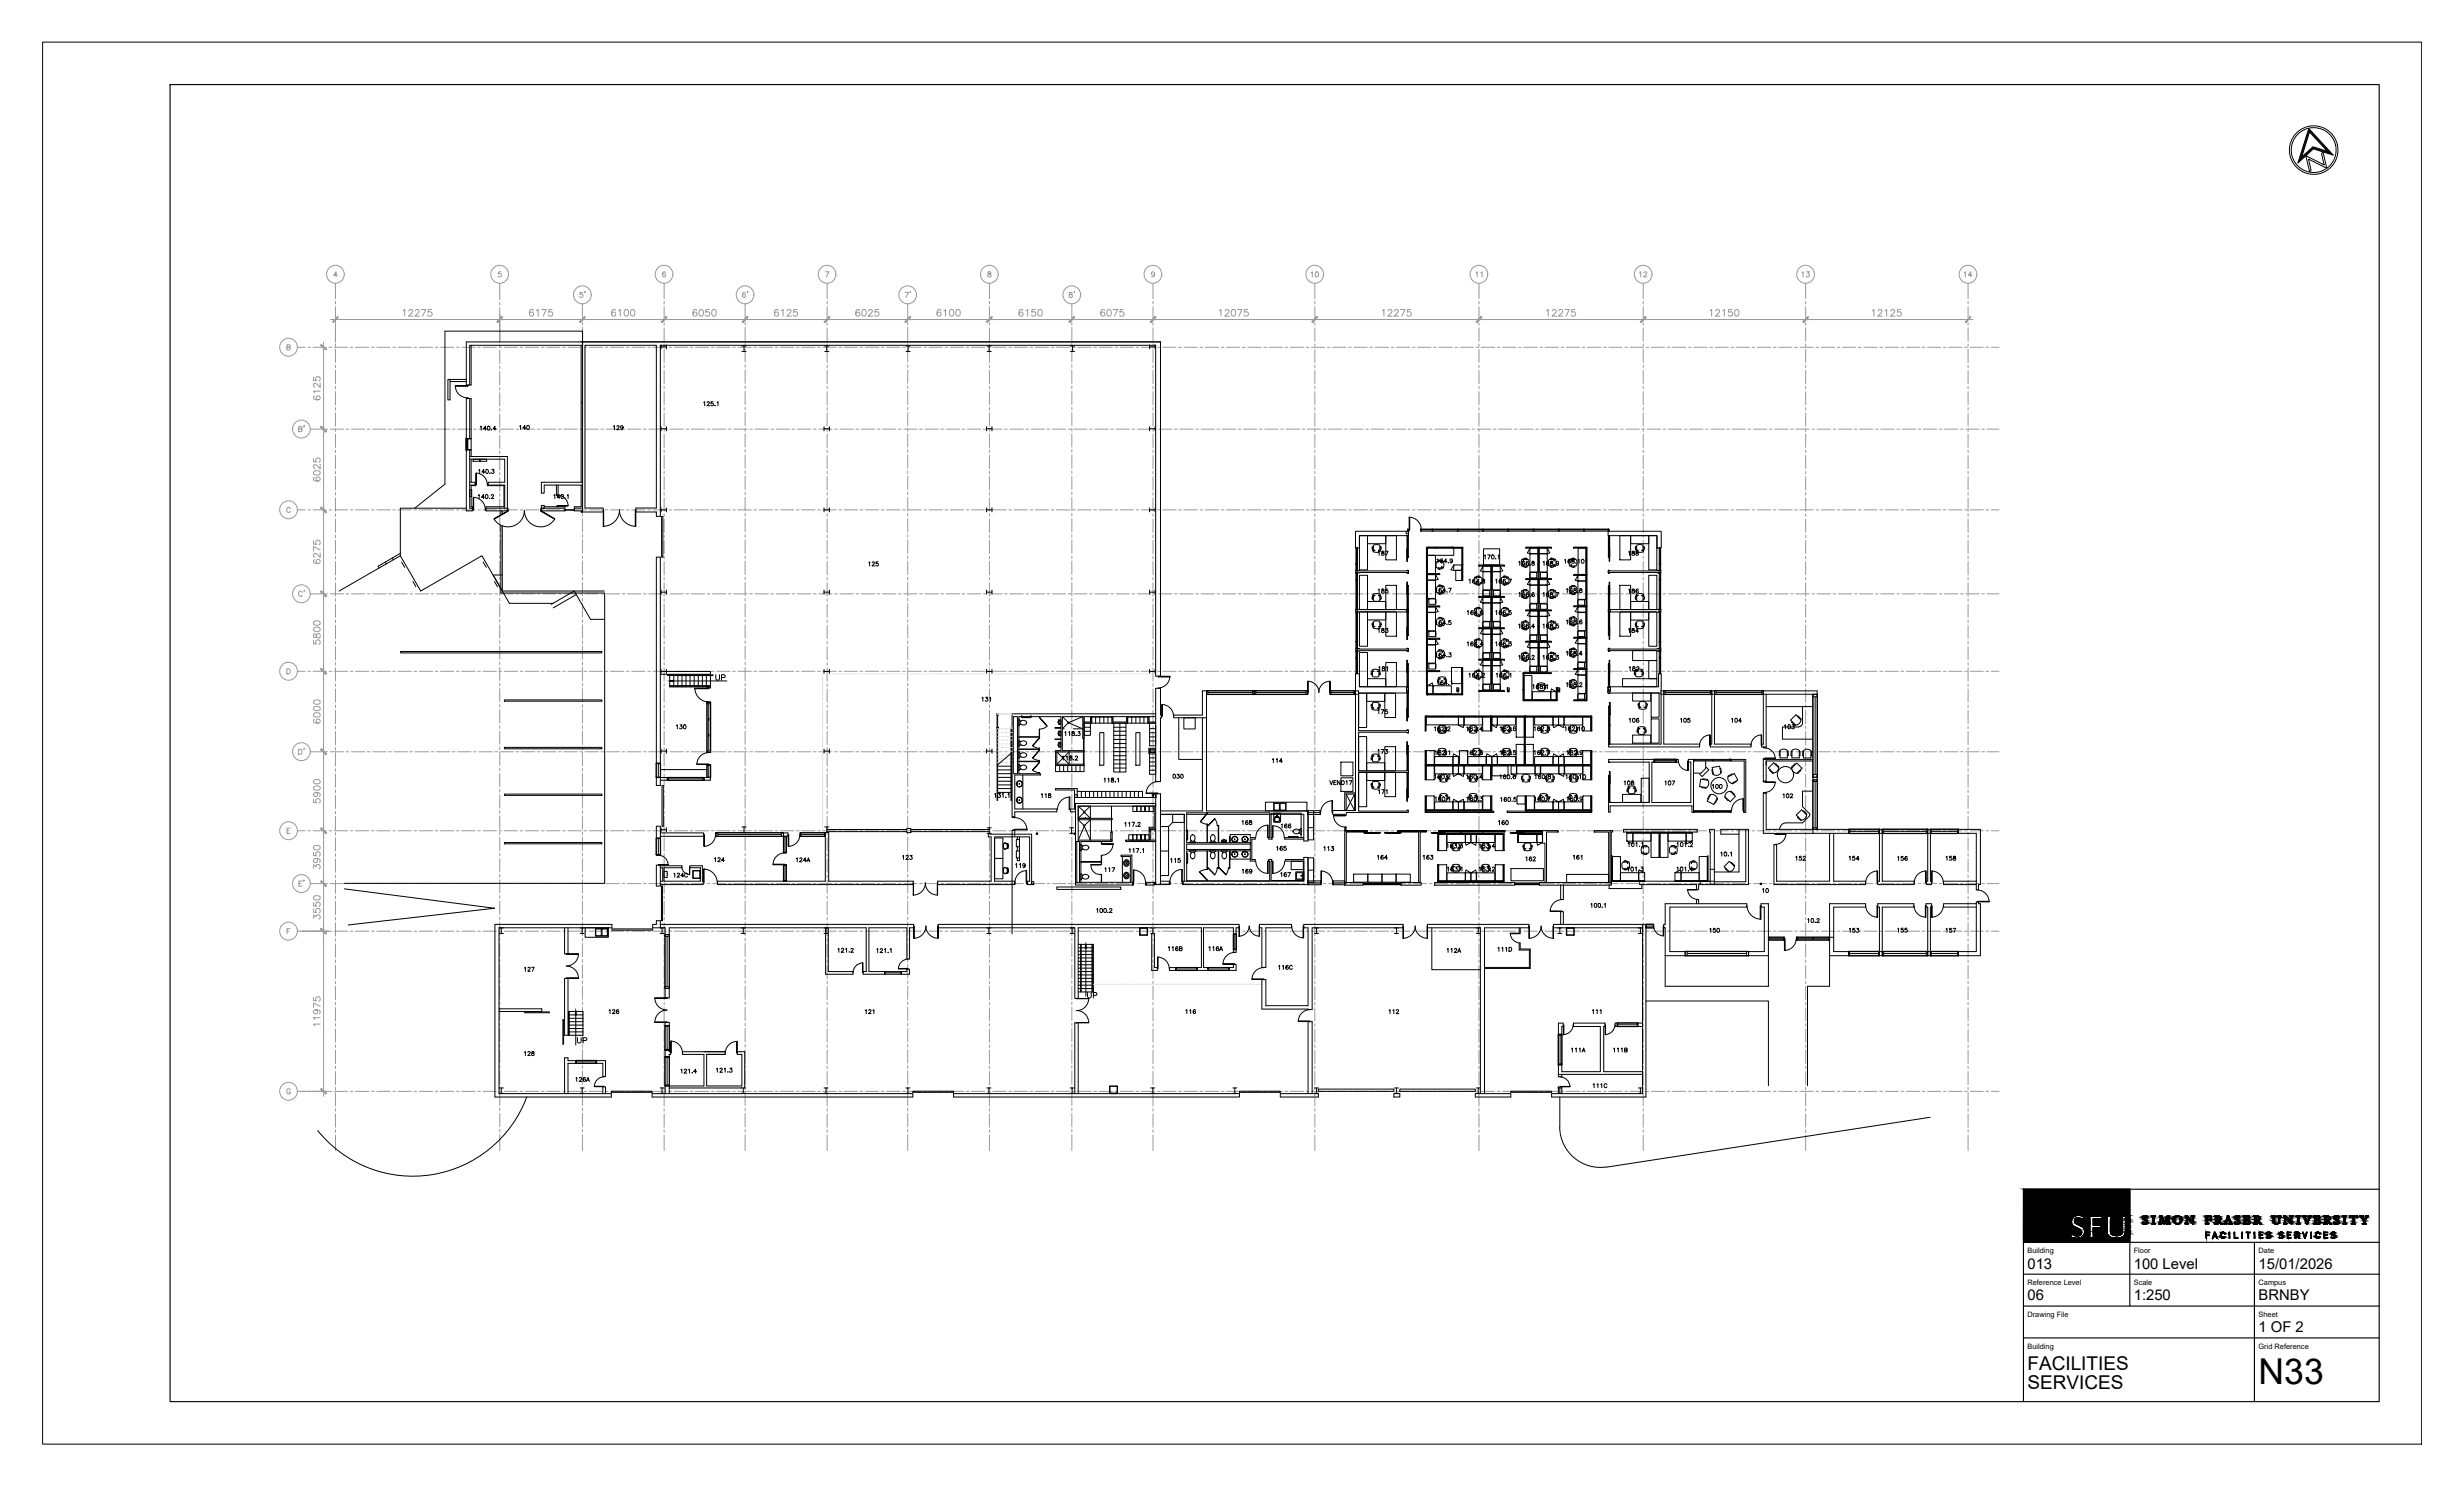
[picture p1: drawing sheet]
<svg xmlns="http://www.w3.org/2000/svg" width="737mm" height="444mm" viewBox="0 0 737 444" stroke-linecap="round" stroke-linejoin="round" font-family="sans-serif">
<defs><g id="words">
<text font-size="10.6" x="675.2" y="413.7">N33</text>
<g font-size="5.7">
<text x="606.1" y="409.5">FACILITIES</text>
<text x="606.1" y="415.2">SERVICES</text>
</g>
<g font-size="4.4">
<text x="606.1" y="379.2">013</text>
<text x="637.9" y="379.2">100 Level</text>
<text x="675.2" y="379.2">15/01/2026</text>
<text x="606.1" y="388.7">06</text>
<text x="637.9" y="388.7">1:250</text>
<text x="675.2" y="388.7">BRNBY</text>
<text x="675.2" y="398.1">1 OF 2</text>
</g>
<g font-size="2.2">
<text x="606.1" y="374.5">Building</text>
<text x="637.9" y="374.5">Floor</text>
<text x="675.2" y="374.5">Date</text>
<text x="606.1" y="384.1">Reference Level</text>
<text x="637.9" y="384.1">Scale</text>
<text x="675.2" y="384.1">Campus</text>
<text x="606.1" y="393.6">Drawing File</text>
<text x="675.2" y="393.6">Sheet</text>
<text x="606.1" y="403.1">Building</text>
<text x="675.2" y="403.1">Grid Reference</text>
</g>
</g></defs>
<!-- layer: FP013_1|SGR -->
<g fill="none" stroke="#989898" stroke-width=".3">
<path d="M100.3 84.7v4.6M100.3 90.1v.8M100.3 91.7v3.9M100.3 96.4v.8M100.3 98v4M149.4 84.7v4.9M149.4 90.4v.8M149.4 92v4M149.4 96.7v.9M149.4 98.4v3.9M174.1 90.8v4.7M174.1 96.3v.8"/>
<path d="M174.1 97.9v4M198.5 84.7v4.6M198.5 90.1v.8M198.5 91.7v3.9M198.5 96.4v.8M198.5 98v4M222.8 90.8v4.7M222.8 96.3v.8M222.8 97.9v4M247.3 84.7v4.6M247.3 90.1v.8M247.3 91.7v3.9"/>
<path d="M247.3 96.4v.8M247.3 98v4M271.4 90.8v4.7M271.4 96.3v.8M271.4 97.9v4M295.8 84.7v4.6M295.8 90.1v.8M295.8 91.7v3.9M295.8 96.4v.8M295.8 98v4M320.4 90.8v4.7M320.4 96.3v.8"/>
<path d="M320.4 97.9v4M344.7 84.7v4.6M344.7 90.1v.8M344.7 91.7v3.9M344.7 96.4v.8M344.7 98v4M393.1 84.7v4.6M393.1 90.1v.8M393.1 91.7v3.9M393.1 96.4v.8M393.1 98v4M442.1 84.7v4.6"/>
<path d="M442.1 90.1v.8M442.1 91.7v3.9M442.1 96.4v.8M442.1 98v4M491.2 84.7v4.6M491.2 90.1v.8M491.2 91.7v3.9M491.2 96.4v.8M491.2 98v4M539.8 84.7v4.6M539.8 90.1v.8M539.8 91.7v3.9"/>
<path d="M539.8 96.4v.8M539.8 98v4M588.3 84.7v4.6M588.3 90.1v.8M588.3 91.7v3.9M588.3 96.4v.8M588.3 98v4M88.9 103.8h2.3M92 103.8h.8M93.6 103.8h4M98.4 103.8h.7M99.9 103.8h4"/>
<path d="M100.3 102.8v.8M100.3 104.4v3.9M100.3 109.1v.8M100.3 110.7v4M100.3 115.5v.8M100.3 117.1v3.9M104.7 103.8h.8M106.3 103.8h4M111.1 103.8h.7M112.6 103.8h4M117.4 103.8h.8M119 103.8h4"/>
<path d="M123.8 103.8h.7M125.3 103.8h4M130.1 103.8h.8M131.7 103.8h4M136.5 103.8h.7M138 103.8h4M142.8 103.8h.8M144.4 103.8h4M149.2 103.8h.7M149.4 103.1v.8M149.4 104.7v4M149.4 109.4v.9"/>
<path d="M149.4 111.1v3.9M149.4 115.8v.8M149.4 117.4v4M150.7 103.8h4M155.5 103.8h.8M157.1 103.8h4M161.9 103.8h.8M163.4 103.8h4M168.2 103.8h.8M169.8 103.8h4M174.1 102.7v.8M174.1 104.2v4"/>
<path d="M174.1 109v.8M174.1 110.6v4M174.1 115.4v.8M174.1 116.9v4M174.6 103.8h.8M176.1 103.8h4M180.9 103.8h.8M182.5 103.8h4M187.3 103.8h.8M188.8 103.8h4M193.6 103.8h.8M195.2 103.8h4"/>
<path d="M198.5 102.8v.8M198.5 104.4v3.9M198.5 109.1v.8M198.5 110.7v4M198.5 115.5v.8M198.5 117.1v3.9M200 103.8h.8M201.5 103.8h4M206.3 103.8h.8M207.9 103.8h4M212.7 103.8h.8M214.2 103.8h4"/>
<path d="M219 103.8h.8M220.6 103.8h4M222.8 102.7v.8M222.8 104.2v4M222.8 109v.8M222.8 110.6v4M222.8 115.4v.8M222.8 116.9v4M225.4 103.8h.8M226.9 103.8h4M231.7 103.8h.8M233.3 103.8h4"/>
<path d="M238.1 103.8h.8M239.6 103.8h4M244.4 103.8h.8M246 103.8h4M247.3 102.8v.8M247.3 104.4v3.9M247.3 109.1v.8M247.3 110.7v4M247.3 115.5v.8M247.3 117.1v3.9M250.8 103.8h.8M252.3 103.8h4"/>
<path d="M257.1 103.8h.8M258.7 103.8h4M263.5 103.8h.8M265 103.8h4M269.8 103.8h.8M271.4 102.7v.8M271.4 104.2v4M271.4 109v.8M271.4 110.6v4M271.4 115.4v.8M271.4 116.9v4M271.4 103.8h4"/>
<path d="M276.2 103.8h.8M277.7 103.8h4M282.5 103.8h.8M284.1 103.8h4M288.9 103.8h.8M290.4 103.8h4M295.2 103.8h.8M295.8 102.8v.8M295.8 104.4v3.9M295.8 109.1v.8M295.8 110.7v4M295.8 115.5v.8"/>
<path d="M295.8 117.1v3.9M296.8 103.8h4M301.6 103.8h.8M303.1 103.8h4M307.9 103.8h.8M309.5 103.8h4M314.3 103.8h.8M315.8 103.8h4M320.4 102.7v.8M320.4 104.2v4M320.4 109v.8M320.4 110.6v4"/>
<path d="M320.4 115.4v.8M320.4 116.9v4M320.6 103.8h.8M322.2 103.8h4M327 103.8h.8M328.5 103.8h4M333.3 103.8h.8M334.9 103.8h4M339.7 103.8h.8M341.2 103.8h4M344.7 102.8v.8M344.7 104.4v3.9"/>
<path d="M344.7 109.1v.8M344.7 110.7v4M344.7 115.5v.8M344.7 117.1v3.9M346 103.8h.8M347.6 103.8h4M352.4 103.8h.8M353.9 103.8h4M358.7 103.8h.8M360.3 103.8h4M365.1 103.8h.8M366.6 103.8h4"/>
<path d="M371.4 103.8h.8M373 103.8h4M377.8 103.8h.8M379.3 103.8h4M384.1 103.8h.8M385.7 103.8h4M390.5 103.8h.8M392 103.8h4M393.1 102.8v.8M393.1 104.4v3.9M393.1 109.1v.8M393.1 110.7v4"/>
<path d="M393.1 115.5v.8M393.1 117.1v3.9M396.8 103.8h.8M398.4 103.8h4M403.2 103.8h.8M404.7 103.8h4M409.5 103.8h.8M411.1 103.8h4M415.9 103.8h.8M417.4 103.8h4M422.2 103.8h.8M423.8 103.8h4"/>
<path d="M428.6 103.8h.8M430.1 103.8h4M434.9 103.8h.8M436.5 103.8h4M441.3 103.8h.8M442.1 102.8v.8M442.1 104.4v3.9M442.1 109.1v.8M442.1 110.7v4M442.1 115.5v.8M442.1 117.1v3.9M442.8 103.8h4"/>
<path d="M447.6 103.8h.8M449.2 103.8h4M454 103.8h.8M455.5 103.8h4M460.3 103.8h.8M461.9 103.8h4M466.7 103.8h.8M468.2 103.8h4M473 103.8h.8M474.6 103.8h4M479.4 103.8h.8M480.9 103.8h4"/>
<path d="M485.7 103.8h.8M487.3 103.8h4M491.2 102.8v.8M491.2 104.4v3.9M491.2 109.1v.8M491.2 110.7v4M491.2 115.5v.8M491.2 117.1v3.9M492.1 103.8h.8M493.6 103.8h4M498.4 103.8h.8M500 103.8h4"/>
<path d="M504.8 103.8h.8M506.3 103.8h4M511.1 103.8h.8M512.7 103.8h4M517.5 103.8h.8M519 103.8h4M523.8 103.8h.8M525.4 103.8h4M530.2 103.8h.8M531.7 103.8h4M536.5 103.8h.8M538.1 103.8h4"/>
<path d="M539.8 102.8v.8M539.8 104.4v3.9M539.8 109.1v.8M539.8 110.7v4M539.8 115.5v.8M539.8 117.1v3.9M542.9 103.8h.8M544.4 103.8h4M549.2 103.8h.8M550.8 103.8h4M555.6 103.8h.8M557.2 103.8h3.9"/>
<path d="M561.9 103.8h.8M563.5 103.8h4M568.3 103.8h.8M569.9 103.8h3.9M574.6 103.8h.8M576.2 103.8h4M581 103.8h.8M582.6 103.8h3.9M587.3 103.8h.8M588.3 102.8v.8M588.3 104.4v3.9M588.3 109.1v.8"/>
<path d="M588.3 110.7v4M588.3 115.5v.8M588.3 117.1v3.9M588.9 103.8h4M593.7 103.8h.8M595.3 103.8h2.3M92.8 128.3h3.6M97.1 128.3h.8M98.7 128.3h4M100.3 121.8v.8M100.3 123.4v4M100.3 128.2v.8"/>
<path d="M100.3 129.8v3.9M100.3 134.5v.8M100.3 136.1v4M103.5 128.3h.8M105.1 128.3h4M109.8 128.3h.8M111.4 128.3h4M116.2 128.3h.8M117.8 128.3h4M122.5 128.3h.8M124.1 128.3h4M128.9 128.3h.8"/>
<path d="M130.5 128.3h4M135.2 128.3h.8M136.8 128.3h4M141.6 128.3h.8M143.2 128.3h4M147.9 128.3h.8M149.4 122.1v.9M149.4 123.8v3.9M149.4 128.5v.8M149.4 130.1v4M149.4 134.8v.9M149.4 136.5v3.9"/>
<path d="M149.5 128.3h4M154.3 128.3h.8M155.9 128.3h4M160.6 128.3h.8M162.2 128.3h4M167 128.3h.8M168.6 128.3h4M173.3 128.3h.8M174.1 121.7v.8M174.1 123.3v4M174.1 128.1v.8M174.1 129.6v4"/>
<path d="M174.1 134.4v.8M174.1 136v4M174.9 128.3h4M179.7 128.3h.8M181.3 128.3h4M186 128.3h.8M187.6 128.3h4M192.4 128.3h.8M194 128.3h4M198.5 121.8v.8M198.5 123.4v4M198.5 128.2v.8"/>
<path d="M198.5 129.8v3.9M198.5 134.5v.8M198.5 136.1v4M198.7 128.3h.8M200.3 128.3h4M205.1 128.3h.8M206.7 128.3h4M211.4 128.3h.8M213 128.3h4M217.8 128.3h.8M219.4 128.3h4M222.8 121.7v.8"/>
<path d="M222.8 123.3v4M222.8 128.1v.8M222.8 129.6v4M222.8 134.4v.8M222.8 136v4M224.1 128.3h.8M225.7 128.3h4M230.5 128.3h.8M232.1 128.3h4M236.8 128.3h.8M238.4 128.3h4M243.2 128.3h.8"/>
<path d="M244.8 128.3h4M247.3 121.8v.8M247.3 123.4v4M247.3 128.2v.8M247.3 129.8v3.9M247.3 134.5v.8M247.3 136.1v4M249.5 128.3h.8M251.1 128.3h4M255.9 128.3h.8M257.5 128.3h4M262.2 128.3h.8"/>
<path d="M263.8 128.3h4M268.6 128.3h.8M270.2 128.3h4M271.4 121.7v.8M271.4 123.3v4M271.4 128.1v.8M271.4 129.6v4M271.4 134.4v.8M271.4 136v4M274.9 128.3h.8M276.5 128.3h4M281.3 128.3h.8"/>
<path d="M282.9 128.3h4M287.6 128.3h.8M289.2 128.3h4M294 128.3h.8M295.6 128.3h4M295.8 121.8v.8M295.8 123.4v4M295.8 128.2v.8M295.8 129.8v3.9M295.8 134.5v.8M295.8 136.1v4M300.3 128.3h.8"/>
<path d="M301.9 128.3h4M306.7 128.3h.8M308.3 128.3h4M313 128.3h.8M314.6 128.3h4M319.4 128.3h.8M320.4 121.7v.8M320.4 123.3v4M320.4 128.1v.8M320.4 129.6v4M320.4 134.4v.8M320.4 136v4"/>
<path d="M321 128.3h4M325.7 128.3h.8M327.3 128.3h4M332.1 128.3h.8M333.7 128.3h4M338.4 128.3h.8M340 128.3h4M344.7 121.8v.8M344.7 123.4v4M344.7 128.2v.8M344.7 129.8v3.9M344.7 134.5v.8"/>
<path d="M344.7 136.1v4M344.8 128.3h.8M346.4 128.3h4M351.1 128.3h.8M352.7 128.3h4M357.5 128.3h.8M359.1 128.3h4M363.8 128.3h.8M365.4 128.3h4M370.2 128.3h.8M371.8 128.3h4M376.5 128.3h.8"/>
<path d="M378.1 128.3h4M382.9 128.3h.8M384.5 128.3h4M389.3 128.3h.7M390.8 128.3h4M393.1 121.8v.8M393.1 123.4v4M393.1 128.2v.8M393.1 129.8v3.9M393.1 134.5v.8M393.1 136.1v4M395.6 128.3h.8"/>
<path d="M397.2 128.3h4M402 128.3h.7M403.5 128.3h4M408.3 128.3h.8M409.9 128.3h4M414.7 128.3h.7M416.2 128.3h4M421 128.3h.8M422.6 128.3h4M427.4 128.3h.7M428.9 128.3h4M433.7 128.3h.8"/>
<path d="M435.3 128.3h4M440.1 128.3h.7M441.6 128.3h4M442.1 121.8v.8M442.1 123.4v4M442.1 128.2v.8M442.1 129.8v3.9M442.1 134.5v.8M442.1 136.1v4M446.4 128.3h.8M448 128.3h4M452.8 128.3h.7"/>
<path d="M454.3 128.3h4M459.1 128.3h.8M460.7 128.3h4M465.5 128.3h.7M467 128.3h4M471.8 128.3h.8M473.4 128.3h4M478.2 128.3h.7M479.7 128.3h4M484.5 128.3h.8M486.1 128.3h4M490.9 128.3h.7"/>
<path d="M491.2 121.8v.8M491.2 123.4v4M491.2 128.2v.8M491.2 129.8v3.9M491.2 134.5v.8M491.2 136.1v4M492.4 128.3h4M497.2 128.3h.8M498.8 128.3h4M503.6 128.3h.7M505.1 128.3h4M509.9 128.3h.8"/>
<path d="M511.5 128.3h4M516.3 128.3h.7M517.8 128.3h4M522.6 128.3h.8M524.2 128.3h4M529 128.3h.7M530.5 128.3h4M535.3 128.3h.8M536.9 128.3h4M539.8 121.8v.8M539.8 123.4v4M539.8 128.2v.8"/>
<path d="M539.8 129.8v3.9M539.8 134.5v.8M539.8 136.1v4M541.7 128.3h.7M543.2 128.3h4M548 128.3h.8M549.6 128.3h4M554.4 128.3h.7M555.9 128.3h4M560.7 128.3h.8M562.3 128.3h4M567.1 128.3h.7"/>
<path d="M568.6 128.3h4M573.4 128.3h.8M575 128.3h4M579.8 128.3h.7M581.3 128.3h4M586.1 128.3h.8M587.7 128.3h4M588.3 121.8v.8M588.3 123.4v4M588.3 128.2v.8M588.3 129.8v3.9M588.3 134.5v.8"/>
<path d="M588.3 136.1v4M592.5 128.3h.7M594 128.3h3.6M88.9 152.4h2.3M92 152.4h.8M93.6 152.4h4M98.4 152.4h.7M99.9 152.4h4M100.3 140.9v.8M100.3 142.5v3.9M100.3 147.2v.8M100.3 148.8v4"/>
<path d="M100.3 153.6v.8M100.3 155.2v3.9M100.3 159.9v.8M104.7 152.4h.8M106.3 152.4h4M111.1 152.4h.7M112.6 152.4h4M117.4 152.4h.8M119 152.4h4M123.8 152.4h.7M125.3 152.4h4M130.1 152.4h.8"/>
<path d="M131.7 152.4h4M136.5 152.4h.7M138 152.4h4M142.8 152.4h.8M144.4 152.4h4M149.2 152.4h.7M149.4 141.2v.8M149.4 142.8v4M149.4 147.5v.9M149.4 149.2v4.9M149.4 154.2v4.8M149.4 159.8v.8"/>
<path d="M150.7 152.4h4M155.5 152.4h.8M157.1 152.4h4M161.9 152.4h.8M163.4 152.4h4M168.2 152.4h.8M169.8 152.4h4M174.1 140.8v.8M174.1 142.3v4M174.1 147.1v.8M174.1 148.7v4M174.1 153.5v.8"/>
<path d="M174.1 155v4M174.1 159.8v.8M174.6 152.4h.8M176.1 152.4h4M180.9 152.4h.8M182.5 152.4h4M187.3 152.4h.8M188.8 152.4h4M193.6 152.4h.8M195.2 152.4h4M198.5 140.9v.8M198.5 142.5v3.9"/>
<path d="M198.5 147.2v.8M198.5 148.8v4M198.5 153.6v.8M198.5 155.2v3.9M198.5 159.9v.8M200 152.4h.8M201.5 152.4h4M206.3 152.4h.8M207.9 152.4h4M212.7 152.4h.8M214.2 152.4h4M219 152.4h.8"/>
<path d="M220.6 152.4h4M222.8 140.8v.8M222.8 142.3v4M222.8 147.1v.8M222.8 148.7v4M222.8 153.5v.8M222.8 155v4M222.8 159.8v.8M225.4 152.4h.8M226.9 152.4h4M231.7 152.4h.8M233.3 152.4h4"/>
<path d="M238.1 152.4h.8M239.6 152.4h4M244.4 152.4h.8M246 152.4h4M247.3 140.9v.8M247.3 142.5v3.9M247.3 147.2v.8M247.3 148.8v4M247.3 153.6v.8M247.3 155.2v3.9M247.3 159.9v.8M250.8 152.4h.8"/>
<path d="M252.3 152.4h4M257.1 152.4h.8M258.7 152.4h4M263.5 152.4h.8M265 152.4h4M269.8 152.4h.8M271.4 140.8v.8M271.4 142.3v4M271.4 147.1v.8M271.4 148.7v4M271.4 153.5v.8M271.4 155v4"/>
<path d="M271.4 159.8v.8M271.4 152.4h4M276.2 152.4h.8M277.7 152.4h4M282.5 152.4h.8M284.1 152.4h4M288.9 152.4h.8M290.4 152.4h4M295.2 152.4h.8M295.8 140.9v.8M295.8 142.5v3.9M295.8 147.2v.8"/>
<path d="M295.8 148.8v4M295.8 153.6v.8M295.8 155.2v3.9M295.8 159.9v.8M296.8 152.4h4M301.6 152.4h.8M303.1 152.4h4M307.9 152.4h.8M309.5 152.4h4M314.3 152.4h.8M315.8 152.4h4M320.4 140.8v.8"/>
<path d="M320.4 142.3v4M320.4 147.1v.8M320.4 148.7v4M320.4 153.5v.8M320.4 155v4M320.4 159.8v.8M320.6 152.4h.8M322.2 152.4h4M327 152.4h.8M328.5 152.4h4M333.3 152.4h.8M334.9 152.4h4"/>
<path d="M339.7 152.4h.8M341.2 152.4h4M344.7 140.9v.8M344.7 142.5v3.9M344.7 147.2v.8M344.7 148.8v4M344.7 153.6v.8M344.7 155.2v3.9M344.7 159.9v.8M346 152.4h.8M347.6 152.4h4M352.4 152.4h.8"/>
<path d="M353.9 152.4h4M358.7 152.4h.8M360.3 152.4h4M365.1 152.4h.8M366.6 152.4h4M371.4 152.4h.8M373 152.4h4M377.8 152.4h.8M379.3 152.4h4M384.1 152.4h.8M385.7 152.4h4M390.5 152.4h.8"/>
<path d="M392 152.4h4M393.1 140.9v.8M393.1 142.5v3.9M393.1 147.2v.8M393.1 148.8v4M393.1 153.6v.8M393.1 155.2v3.9M393.1 159.9v.8M396.8 152.4h.8M398.4 152.4h4M403.2 152.4h.8M404.7 152.4h4"/>
<path d="M409.5 152.4h.8M411.1 152.4h4M415.9 152.4h.8M417.4 152.4h4M422.2 152.4h.8M423.8 152.4h4M428.6 152.4h.8M430.1 152.4h4M434.9 152.4h.8M436.5 152.4h4M441.3 152.4h.8M442.1 140.9v.8"/>
<path d="M442.1 142.5v3.9M442.1 147.2v.8M442.1 148.8v4M442.1 153.6v.8M442.1 155.2v3.9M442.1 159.9v.8M442.8 152.4h4M447.6 152.4h.8M449.2 152.4h4M454 152.4h.8M455.5 152.4h4M460.3 152.4h.8"/>
<path d="M461.9 152.4h4M466.7 152.4h.8M468.2 152.4h4M473 152.4h.8M474.6 152.4h4M479.4 152.4h.8M480.9 152.4h4M485.7 152.4h.8M487.3 152.4h4M491.2 140.9v.8M491.2 142.5v3.9M491.2 147.2v.8"/>
<path d="M491.2 148.8v4M491.2 153.6v.8M491.2 155.2v3.9M491.2 159.9v.8M492.1 152.4h.8M493.6 152.4h4M498.4 152.4h.8M500 152.4h4M504.8 152.4h.8M506.3 152.4h4M511.1 152.4h.8M512.7 152.4h4"/>
<path d="M517.5 152.4h.8M519 152.4h4M523.8 152.4h.8M525.4 152.4h4M530.2 152.4h.8M531.7 152.4h4M536.5 152.4h.8M538.1 152.4h4M539.8 140.9v.8M539.8 142.5v3.9M539.8 147.2v.8M539.8 148.8v4"/>
<path d="M539.8 153.6v.8M539.8 155.2v3.9M539.8 159.9v.8M542.9 152.4h.8M544.4 152.4h4M549.2 152.4h.8M550.8 152.4h4M555.6 152.4h.8M557.2 152.4h3.9M561.9 152.4h.8M563.5 152.4h4M568.3 152.4h.8"/>
<path d="M569.9 152.4h3.9M574.6 152.4h.8M576.2 152.4h4M581 152.4h.8M582.6 152.4h3.9M587.3 152.4h.8M588.3 140.9v.8M588.3 142.5v3.9M588.3 147.2v.8M588.3 148.8v4M588.3 153.6v.8M588.3 155.2v3.9"/>
<path d="M588.3 159.9v.8M588.9 152.4h4M593.7 152.4h.8M595.3 152.4h2.3M92.8 177.5h3.6M97.1 177.5h.8M98.7 177.5h4M100.3 161.5v4M100.3 166.3v.8M100.3 167.9v3.9M100.3 172.6v.8M100.3 174.2v4"/>
<path d="M100.3 179v.8M103.5 177.5h.8M105.1 177.5h4M109.8 177.5h.8M111.4 177.5h4M116.2 177.5h.8M117.8 177.5h4M122.5 177.5h.8M124.1 177.5h4M128.9 177.5h.8M130.5 177.5h4M135.2 177.5h.8"/>
<path d="M136.8 177.5h4M141.6 177.5h.8M143.2 177.5h4M147.9 177.5h.8M149.4 161.4v3.9M149.4 166.1v.8M149.4 167.7v4M149.4 172.5v.8M149.4 174.1v3.9M149.4 178.8v.8M149.5 177.5h4M154.3 177.5h.8"/>
<path d="M155.9 177.5h4M160.6 177.5h.8M162.2 177.5h4M167 177.5h.8M168.6 177.5h4M173.3 177.5h.8M174.1 161.4v4M174.1 166.2v.8M174.1 167.7v4M174.1 172.5v.8M174.1 174.1v4M174.1 178.9v.8"/>
<path d="M174.9 177.5h4M179.7 177.5h.8M181.3 177.5h4M186 177.5h.8M187.6 177.5h4M192.4 177.5h.8M194 177.5h4M198.5 161.5v4M198.5 166.3v.8M198.5 167.9v3.9M198.5 172.6v.8M198.5 174.2v4"/>
<path d="M198.5 179v.8M198.7 177.5h.8M200.3 177.5h4M205.1 177.5h.8M206.7 177.5h4M211.4 177.5h.8M213 177.5h4M217.8 177.5h.8M219.4 177.5h4M222.8 161.4v4M222.8 166.2v.8M222.8 167.7v4"/>
<path d="M222.8 172.5v.8M222.8 174.1v4M222.8 178.9v.8M224.1 177.5h.8M225.7 177.5h4M230.5 177.5h.8M232.1 177.5h4M236.8 177.5h.8M238.4 177.5h4M243.2 177.5h.8M244.8 177.5h4M247.3 161.5v4"/>
<path d="M247.3 166.3v.8M247.3 167.9v3.9M247.3 172.6v.8M247.3 174.2v4M247.3 179v.8M249.5 177.5h.8M251.1 177.5h4M255.9 177.5h.8M257.5 177.5h4M262.2 177.5h.8M263.8 177.5h4M268.6 177.5h.8"/>
<path d="M270.2 177.5h4M271.4 161.4v4M271.4 166.2v.8M271.4 167.7v4M271.4 172.5v.8M271.4 174.1v4M271.4 178.9v.8M274.9 177.5h.8M276.5 177.5h4M281.3 177.5h.8M282.9 177.5h4M287.6 177.5h.8"/>
<path d="M289.2 177.5h4M294 177.5h.8M295.6 177.5h4M295.8 161.5v4M295.8 166.3v.8M295.8 167.9v3.9M295.8 172.6v.8M295.8 174.2v4M295.8 179v.8M300.3 177.5h.8M301.9 177.5h4M306.7 177.5h.8"/>
<path d="M308.3 177.5h4M313 177.5h.8M314.6 177.5h4M319.4 177.5h.8M320.4 161.4v4M320.4 166.2v.8M320.4 167.7v4M320.4 172.5v.8M320.4 174.1v4M320.4 178.9v.8M321 177.5h4M325.7 177.5h.8"/>
<path d="M327.3 177.5h4M332.1 177.5h.8M333.7 177.5h4M338.4 177.5h.8M340 177.5h4M344.7 161.5v4M344.7 166.3v.8M344.7 167.9v3.9M344.7 172.6v.8M344.7 174.2v4M344.7 179v.8M344.8 177.5h.8"/>
<path d="M346.4 177.5h4M351.1 177.5h.8M352.7 177.5h4M357.5 177.5h.8M359.1 177.5h4M363.8 177.5h.8M365.4 177.5h4M370.2 177.5h.8M371.8 177.5h4M376.5 177.5h.8M378.1 177.5h4M382.9 177.5h.8"/>
<path d="M384.5 177.5h4M389.3 177.5h.7M390.8 177.5h4M393.1 161.5v4M393.1 166.3v.8M393.1 167.9v3.9M393.1 172.6v.8M393.1 174.2v4M393.1 179v.8M395.6 177.5h.8M397.2 177.5h4M402 177.5h.7"/>
<path d="M403.5 177.5h4M408.3 177.5h.8M409.9 177.5h4M414.7 177.5h.7M416.2 177.5h4M421 177.5h.8M422.6 177.5h4M427.4 177.5h.7M428.9 177.5h4M433.7 177.5h.8M435.3 177.5h4M440.1 177.5h.7"/>
<path d="M441.6 177.5h4M442.1 161.5v4M442.1 166.3v.8M442.1 167.9v3.9M442.1 172.6v.8M442.1 174.2v4M442.1 179v.8M446.4 177.5h.8M448 177.5h4M452.8 177.5h.7M454.3 177.5h4M459.1 177.5h.8"/>
<path d="M460.7 177.5h4M465.5 177.5h.7M467 177.5h4M471.8 177.5h.8M473.4 177.5h4M478.2 177.5h.7M479.7 177.5h4M484.5 177.5h.8M486.1 177.5h4M490.9 177.5h.7M491.2 161.5v4M491.2 166.3v.8"/>
<path d="M491.2 167.9v3.9M491.2 172.6v.8M491.2 174.2v4M491.2 179v.8M492.4 177.5h4M497.2 177.5h.8M498.8 177.5h4M503.6 177.5h.7M505.1 177.5h4M509.9 177.5h.8M511.5 177.5h4M516.3 177.5h.7"/>
<path d="M517.8 177.5h4M522.6 177.5h.8M524.2 177.5h4M529 177.5h.7M530.5 177.5h4M535.3 177.5h.8M536.9 177.5h4M539.8 161.5v4M539.8 166.3v.8M539.8 167.9v3.9M539.8 172.6v.8M539.8 174.2v4"/>
<path d="M539.8 179v.8M541.7 177.5h.7M543.2 177.5h4M548 177.5h.8M549.6 177.5h4M554.4 177.5h.7M555.9 177.5h4M560.7 177.5h.8M562.3 177.5h4M567.1 177.5h.7M568.6 177.5h4M573.4 177.5h.8"/>
<path d="M575 177.5h4M579.8 177.5h.7M581.3 177.5h4M586.1 177.5h.8M587.7 177.5h4M588.3 161.5v4M588.3 166.3v.8M588.3 167.9v3.9M588.3 172.6v.8M588.3 174.2v4M588.3 179v.8M592.5 177.5h.7"/>
<path d="M594 177.5h3.6M100.3 180.6v3.9M100.3 185.3v.8M100.3 186.9v4M100.3 191.7v.8M100.3 193.3v3.9M100.3 198v.8M100.3 199.6v4M149.4 180.4v4M149.4 185.2v.8M149.4 186.8v3.9M149.4 191.5v.8"/>
<path d="M149.4 193.1v4M149.4 197.9v.8M149.4 199.5v3.9M174.1 180.4v4M174.1 185.2v.8M174.1 186.8v4M174.1 191.6v.8M174.1 193.1v4M174.1 197.9v.8M174.1 199.5v4M198.5 180.6v3.9M198.5 185.3v.8"/>
<path d="M198.5 186.9v4M198.5 191.7v.8M198.5 193.3v3.9M198.5 198v.8M198.5 199.6v4M222.8 180.4v4M222.8 185.2v.8M222.8 186.8v4M222.8 191.6v.8M222.8 193.1v4M222.8 197.9v.8M222.8 199.5v4"/>
<path d="M247.3 180.6v3.9M247.3 185.3v.8M247.3 186.9v4M247.3 191.7v.8M247.3 193.3v3.9M247.3 198v.8M247.3 199.6v4M271.4 180.4v4M271.4 185.2v.8M271.4 186.8v4M271.4 191.6v.8M271.4 193.1v4"/>
<path d="M271.4 197.9v.8M271.4 199.5v4M295.8 180.6v3.9M295.8 185.3v.8M295.8 186.9v4M295.8 191.7v.8M295.8 193.3v3.9M295.8 198v.8M295.8 199.6v4M320.4 180.4v4M320.4 185.2v.8M320.4 186.8v4"/>
<path d="M320.4 191.6v.8M320.4 193.1v4M320.4 197.9v.8M320.4 199.5v4M344.7 180.6v3.9M344.7 185.3v.8M344.7 186.9v4M344.7 191.7v.8M344.7 193.3v3.9M344.7 198v.8M344.7 199.6v4M393.1 180.6v3.9"/>
<path d="M393.1 185.3v.8M393.1 186.9v4M393.1 191.7v.8M393.1 193.3v3.9M393.1 198v.8M393.1 199.6v4M442.1 180.6v3.9M442.1 185.3v.8M442.1 186.9v4M442.1 191.7v.8M442.1 193.3v3.9M442.1 198v.8"/>
<path d="M442.1 199.6v4M491.2 180.6v3.9M491.2 185.3v.8M491.2 186.9v4M491.2 191.7v.8M491.2 193.3v3.9M491.2 198v.8M491.2 199.6v4M539.8 180.6v3.9M539.8 185.3v.8M539.8 186.9v4M539.8 191.7v.8"/>
<path d="M539.8 193.3v3.9M539.8 198v.8M539.8 199.6v4M588.3 180.6v3.9M588.3 185.3v.8M588.3 186.9v4M588.3 191.7v.8M588.3 193.3v3.9M588.3 198v.8M588.3 199.6v4M88.9 200.7h2.3M92 200.7h.8"/>
<path d="M93.6 200.7h4M98.4 200.7h.7M99.9 200.7h4M100.3 204.4v.8M100.3 206v3.9M100.3 210.7v.8M100.3 212.3v4M100.3 217.1v.8M100.3 218.7v3.9M104.7 200.7h.8M106.3 200.7h4M111.1 200.7h.7"/>
<path d="M112.6 200.7h4M117.4 200.7h.8M119 200.7h4M123.8 200.7h.7M125.3 200.7h4M130.1 200.7h.8M131.7 200.7h4M136.5 200.7h.7M138 200.7h4M142.8 200.7h.8M144.4 200.7h4M149.2 200.7h.7"/>
<path d="M149.4 204.2v.8M149.4 205.8v4M149.4 210.6v.8M149.4 212.2v3.9M149.4 216.9v.8M149.4 218.5v4M150.7 200.7h4M155.5 200.7h.8M157.1 200.7h4M161.9 200.7h.8M163.4 200.7h4M168.2 200.7h.8"/>
<path d="M169.8 200.7h4M174.1 204.3v.8M174.1 205.8v4M174.1 210.6v.8M174.1 212.2v4M174.1 217v.8M174.1 218.5v4M174.6 200.7h.8M176.1 200.7h4M180.9 200.7h.8M182.5 200.7h4M187.3 200.7h.8"/>
<path d="M188.8 200.7h4M193.6 200.7h.8M195.2 200.7h4M198.5 204.4v.8M198.5 206v3.9M198.5 210.7v.8M198.5 212.3v4M198.5 217.1v.8M198.5 218.7v3.9M200 200.7h.8M201.5 200.7h4M206.3 200.7h.8"/>
<path d="M207.9 200.7h4M212.7 200.7h.8M214.2 200.7h4M219 200.7h.8M220.6 200.7h4M222.8 204.3v.8M222.8 205.8v4M222.8 210.6v.8M222.8 212.2v4M222.8 217v.8M222.8 218.5v4M225.4 200.7h.8"/>
<path d="M226.9 200.7h4M231.7 200.7h.8M233.3 200.7h4M238.1 200.7h.8M239.6 200.7h4M244.4 200.7h.8M246 200.7h4M247.3 204.4v.8M247.3 206v3.9M247.3 210.7v.8M247.3 212.3v4M247.3 217.1v.8"/>
<path d="M247.3 218.7v3.9M250.8 200.7h.8M252.3 200.7h4M257.1 200.7h.8M258.7 200.7h4M263.5 200.7h.8M265 200.7h4M269.8 200.7h.8M271.4 204.3v.8M271.4 205.8v4M271.4 210.6v.8M271.4 212.2v4"/>
<path d="M271.4 217v.8M271.4 218.5v4M271.4 200.7h4M276.2 200.7h.8M277.7 200.7h4M282.5 200.7h.8M284.1 200.7h4M288.9 200.7h.8M290.4 200.7h4M295.2 200.7h.8M295.8 204.4v.8M295.8 206v3.9"/>
<path d="M295.8 210.7v.8M295.8 212.3v4M295.8 217.1v.8M295.8 218.7v3.9M296.8 200.7h4M301.6 200.7h.8M303.1 200.7h4M307.9 200.7h.8M309.5 200.7h4M314.3 200.7h.8M315.8 200.7h4M320.4 204.3v.8"/>
<path d="M320.4 205.8v4M320.4 210.6v.8M320.4 212.2v4M320.4 217v.8M320.4 218.5v4M320.6 200.7h.8M322.2 200.7h4M327 200.7h.8M328.5 200.7h4M333.3 200.7h.8M334.9 200.7h4M339.7 200.7h.8"/>
<path d="M341.2 200.7h4M344.7 204.4v.8M344.7 206v3.9M344.7 210.7v.8M344.7 212.3v4M344.7 217.1v.8M344.7 218.7v3.9M346 200.7h.8M347.6 200.7h4M352.4 200.7h.8M353.9 200.7h4M358.7 200.7h.8"/>
<path d="M360.3 200.7h4M365.1 200.7h.8M366.6 200.7h4M371.4 200.7h.8M373 200.7h4M377.8 200.7h.8M379.3 200.7h4M384.1 200.7h.8M385.7 200.7h4M390.5 200.7h.8M392 200.7h4M393.1 204.4v.8"/>
<path d="M393.1 206v3.9M393.1 210.7v.8M393.1 212.3v4M393.1 217.1v.8M393.1 218.7v3.9M396.8 200.7h.8M398.4 200.7h4M403.2 200.7h.8M404.7 200.7h4M409.5 200.7h.8M411.1 200.7h4M415.9 200.7h.8"/>
<path d="M417.4 200.7h4M422.2 200.7h.8M423.8 200.7h4M428.6 200.7h.8M430.1 200.7h4M434.9 200.7h.8M436.5 200.7h4M441.3 200.7h.8M442.1 204.4v.8M442.1 206v3.9M442.1 210.7v.8M442.1 212.3v4"/>
<path d="M442.1 217.1v.8M442.1 218.7v3.9M442.8 200.7h4M447.6 200.7h.8M449.2 200.7h4M454 200.7h.8M455.5 200.7h4M460.3 200.7h.8M461.9 200.7h4M466.7 200.7h.8M468.2 200.7h4M473 200.7h.8"/>
<path d="M474.6 200.7h4M479.4 200.7h.8M480.9 200.7h4M485.7 200.7h.8M487.3 200.7h4M491.2 204.4v.8M491.2 206v3.9M491.2 210.7v.8M491.2 212.3v4M491.2 217.1v.8M491.2 218.7v3.9M492.1 200.7h.8"/>
<path d="M493.6 200.7h4M498.4 200.7h.8M500 200.7h4M504.8 200.7h.8M506.3 200.7h4M511.1 200.7h.8M512.7 200.7h4M517.5 200.7h.8M519 200.7h4M523.8 200.7h.8M525.4 200.7h4M530.2 200.7h.8"/>
<path d="M531.7 200.7h4M536.5 200.7h.8M538.1 200.7h4M539.8 204.4v.8M539.8 206v3.9M539.8 210.7v.8M539.8 212.3v4M539.8 217.1v.8M539.8 218.7v3.9M542.9 200.7h.8M544.4 200.7h4M549.2 200.7h.8"/>
<path d="M550.8 200.7h4M555.6 200.7h.8M557.2 200.7h3.9M561.9 200.7h.8M563.5 200.7h4M568.3 200.7h.8M569.9 200.7h3.9M574.6 200.7h.8M576.2 200.7h4M581 200.7h.8M582.6 200.7h3.9M587.3 200.7h.8"/>
<path d="M588.3 204.4v.8M588.3 206v3.9M588.3 210.7v.8M588.3 212.3v4M588.3 217.1v.8M588.3 218.7v3.9M588.9 200.7h4M593.7 200.7h.8M595.3 200.7h2.3M92.8 224.7h3.6M97.1 224.7h.8M98.7 224.7h4"/>
<path d="M100.3 223.4v.8M100.3 225v4M100.3 229.8v.8M100.3 231.4v3.9M100.3 236.1v.8M100.3 237.7v4M103.5 224.7h.8M105.1 224.7h4M109.8 224.7h.8M111.4 224.7h4M116.2 224.7h.8M117.8 224.7h4"/>
<path d="M122.5 224.7h.8M124.1 224.7h4M128.9 224.7h.8M130.5 224.7h4M135.2 224.7h.8M136.8 224.7h4M141.6 224.7h.8M143.2 224.7h4M147.9 224.7h.8M149.4 223.3v.8M149.4 224.9v3.9M149.4 229.6v.8"/>
<path d="M149.4 231.2v4M149.4 236v.8M149.4 237.6v3.9M149.5 224.7h4M154.3 224.7h.8M155.9 224.7h4M160.6 224.7h.8M162.2 224.7h4M167 224.7h.8M168.6 224.7h4M173.3 224.7h.8M174.1 223.3v.8"/>
<path d="M174.1 224.9v4M174.1 229.7v.8M174.1 231.2v4M174.1 236v.8M174.1 237.6v4M174.9 224.7h4M179.7 224.7h.8M181.3 224.7h4M186 224.7h.8M187.6 224.7h4M192.4 224.7h.8M194 224.7h4"/>
<path d="M198.5 223.4v.8M198.5 225v4M198.5 229.8v.8M198.5 231.4v3.9M198.5 236.1v.8M198.5 237.7v4M198.7 224.7h.8M200.3 224.7h4M205.1 224.7h.8M206.7 224.7h4M211.4 224.7h.8M213 224.7h4"/>
<path d="M217.8 224.7h.8M219.4 224.7h4M222.8 223.3v.8M222.8 224.9v4M222.8 229.7v.8M222.8 231.2v4M222.8 236v.8M222.8 237.6v4M224.1 224.7h.8M225.7 224.7h4M230.5 224.7h.8M232.1 224.7h4"/>
<path d="M236.8 224.7h.8M238.4 224.7h4M243.2 224.7h.8M244.8 224.7h4M247.3 223.4v.8M247.3 225v4M247.3 229.8v.8M247.3 231.4v3.9M247.3 236.1v.8M247.3 237.7v4M249.5 224.7h.8M251.1 224.7h4"/>
<path d="M255.9 224.7h.8M257.5 224.7h4M262.2 224.7h.8M263.8 224.7h4M268.6 224.7h.8M270.2 224.7h4M271.4 223.3v.8M271.4 224.9v4M271.4 229.7v.8M271.4 231.2v4M271.4 236v.8M271.4 237.6v4"/>
<path d="M274.9 224.7h.8M276.5 224.7h4M281.3 224.7h.8M282.9 224.7h4M287.6 224.7h.8M289.2 224.7h4M294 224.7h.8M295.6 224.7h4M295.8 223.4v.8M295.8 225v4M295.8 229.8v.8M295.8 231.4v3.9"/>
<path d="M295.8 236.1v.8M295.8 237.7v4M300.3 224.7h.8M301.9 224.7h4M306.7 224.7h.8M308.3 224.7h4M313 224.7h.8M314.6 224.7h4M319.4 224.7h.8M320.4 223.3v.8M320.4 224.9v4M320.4 229.7v.8"/>
<path d="M320.4 231.2v4M320.4 236v.8M320.4 237.6v4M321 224.7h4M325.7 224.7h.8M327.3 224.7h4M332.1 224.7h.8M333.7 224.7h4M338.4 224.7h.8M340 224.7h4M344.7 223.4v.8M344.7 225v4"/>
<path d="M344.7 229.8v.8M344.7 231.4v3.9M344.7 236.1v.8M344.7 237.7v4M344.8 224.7h.8M346.4 224.7h4M351.1 224.7h.8M352.7 224.7h4M357.5 224.7h.8M359.1 224.7h4M363.8 224.7h.8M365.4 224.7h4"/>
<path d="M370.2 224.7h.8M371.8 224.7h4M376.5 224.7h.8M378.1 224.7h4M382.9 224.7h.8M384.5 224.7h4M389.3 224.7h.7M390.8 224.7h4M393.1 223.4v.8M393.1 225v4M393.1 229.8v.8M393.1 231.4v3.9"/>
<path d="M393.1 236.1v.8M393.1 237.7v4M395.6 224.7h.8M397.2 224.7h4M402 224.7h.7M403.5 224.7h4M408.3 224.7h.8M409.9 224.7h4M414.7 224.7h.7M416.2 224.7h4M421 224.7h.8M422.6 224.7h4"/>
<path d="M427.4 224.7h.7M428.9 224.7h4M433.7 224.7h.8M435.3 224.7h4M440.1 224.7h.7M441.6 224.7h4M442.1 223.4v.8M442.1 225v4M442.1 229.8v.8M442.1 231.4v3.9M442.1 236.1v.8M442.1 237.7v4"/>
<path d="M446.4 224.7h.8M448 224.7h4M452.8 224.7h.7M454.3 224.7h4M459.1 224.7h.8M460.7 224.7h4M465.5 224.7h.7M467 224.7h4M471.8 224.7h.8M473.4 224.7h4M478.2 224.7h.7M479.7 224.7h4"/>
<path d="M484.5 224.7h.8M486.1 224.7h4M490.9 224.7h.7M491.2 223.4v.8M491.2 225v4M491.2 229.8v.8M491.2 231.4v3.9M491.2 236.1v.8M491.2 237.7v4M492.4 224.7h4M497.2 224.7h.8M498.8 224.7h4"/>
<path d="M503.6 224.7h.7M505.1 224.7h4M509.9 224.7h.8M511.5 224.7h4M516.3 224.7h.7M517.8 224.7h4M522.6 224.7h.8M524.2 224.7h4M529 224.7h.7M530.5 224.7h4M535.3 224.7h.8M536.9 224.7h4"/>
<path d="M539.8 223.4v.8M539.8 225v4M539.8 229.8v.8M539.8 231.4v3.9M539.8 236.1v.8M539.8 237.7v4M541.7 224.7h.7M543.2 224.7h4M548 224.7h.8M549.6 224.7h4M554.4 224.7h.7M555.9 224.7h4"/>
<path d="M560.7 224.7h.8M562.3 224.7h4M567.1 224.7h.7M568.6 224.7h4M573.4 224.7h.8M575 224.7h4M579.8 224.7h.7M581.3 224.7h4M586.1 224.7h.8M587.7 224.7h4M588.3 223.4v.8M588.3 225v4"/>
<path d="M588.3 229.8v.8M588.3 231.4v3.9M588.3 236.1v.8M588.3 237.7v4M592.5 224.7h.7M594 224.7h3.6M88.9 248.3h2.3M92 248.3h.8M93.6 248.3h4M98.4 248.3h.7M99.9 248.3h4M100.3 242.5v.8"/>
<path d="M100.3 244.1v3.9M100.3 248.8v.8M100.3 250.4v4M100.3 255.2v.8M100.3 256.8v3.9M104.7 248.3h.8M106.3 248.3h4M111.1 248.3h.7M112.6 248.3h4M117.4 248.3h.8M119 248.3h4M123.8 248.3h.7"/>
<path d="M125.3 248.3h4M130.1 248.3h.8M131.7 248.3h4M136.5 248.3h.7M138 248.3h4M142.8 248.3h.8M144.4 248.3h4M149.2 248.3h.7M149.4 242.3v.8M149.4 243.9v4M149.4 248.7v.8M149.4 250.3v3.9"/>
<path d="M149.4 255v.8M149.4 256.6v4M150.7 248.3h4M155.5 248.3h.8M157.1 248.3h4M161.9 248.3h.8M163.4 248.3h4M168.2 248.3h.8M169.8 248.3h4M174.1 242.4v.8M174.1 243.9v4M174.1 248.7v.8"/>
<path d="M174.1 250.3v4M174.1 255.1v.8M174.1 256.6v4M174.6 248.3h.8M176.1 248.3h4M180.9 248.3h.8M182.5 248.3h4M187.3 248.3h.8M188.8 248.3h4M193.6 248.3h.8M195.2 248.3h4M198.5 242.5v.8"/>
<path d="M198.5 244.1v3.9M198.5 248.8v.8M198.5 250.4v4M198.5 255.2v.8M198.5 256.8v3.9M200 248.3h.8M201.5 248.3h4M206.3 248.3h.8M207.9 248.3h4M212.7 248.3h.8M214.2 248.3h4M219 248.3h.8"/>
<path d="M220.6 248.3h4M222.8 242.4v.8M222.8 243.9v4M222.8 248.7v.8M222.8 250.3v4M222.8 255.1v.8M222.8 256.6v4M225.4 248.3h.8M226.9 248.3h4M231.7 248.3h.8M233.3 248.3h4M238.1 248.3h.8"/>
<path d="M239.6 248.3h4M244.4 248.3h.8M246 248.3h4M247.3 242.5v.8M247.3 244.1v3.9M247.3 248.8v.8M247.3 250.4v4M247.3 255.2v.8M247.3 256.8v3.9M250.8 248.3h.8M252.3 248.3h4M257.1 248.3h.8"/>
<path d="M258.7 248.3h4M263.5 248.3h.8M265 248.3h4M269.8 248.3h.8M271.4 242.4v.8M271.4 243.9v4M271.4 248.7v.8M271.4 250.3v4M271.4 255.1v.8M271.4 256.6v4M271.4 248.3h4M276.2 248.3h.8"/>
<path d="M277.7 248.3h4M282.5 248.3h.8M284.1 248.3h4M288.9 248.3h.8M290.4 248.3h4M295.2 248.3h.8M295.8 242.5v.8M295.8 244.1v3.9M295.8 248.8v.8M295.8 250.4v4M295.8 255.2v.8M295.8 256.8v3.9"/>
<path d="M296.8 248.3h4M301.6 248.3h.8M303.1 248.3h4M307.9 248.3h.8M309.5 248.3h4M314.3 248.3h.8M315.8 248.3h4M320.4 242.4v.8M320.4 243.9v4M320.4 248.7v.8M320.4 250.3v4M320.4 255.1v.8"/>
<path d="M320.4 256.6v4M320.6 248.3h.8M322.2 248.3h4M327 248.3h.8M328.5 248.3h4M333.3 248.3h.8M334.9 248.3h4M339.7 248.3h.8M341.2 248.3h4M344.7 242.5v.8M344.7 244.1v3.9M344.7 248.8v.8"/>
<path d="M344.7 250.4v4M344.7 255.2v.8M344.7 256.8v3.9M346 248.3h.8M347.6 248.3h4M352.4 248.3h.8M353.9 248.3h4M358.7 248.3h.8M360.3 248.3h4M365.1 248.3h.8M366.6 248.3h4M371.4 248.3h.8"/>
<path d="M373 248.3h4M377.8 248.3h.8M379.3 248.3h4M384.1 248.3h.8M385.7 248.3h4M390.5 248.3h.8M392 248.3h4M393.1 242.5v.8M393.1 244.1v3.9M393.1 248.8v.8M393.1 250.4v4M393.1 255.2v.8"/>
<path d="M393.1 256.8v3.9M396.8 248.3h.8M398.4 248.3h4M403.2 248.3h.8M404.7 248.3h4M409.5 248.3h.8M411.1 248.3h4M415.9 248.3h.8M417.4 248.3h4M422.2 248.3h.8M423.8 248.3h4M428.6 248.3h.8"/>
<path d="M430.1 248.3h4M434.9 248.3h.8M436.5 248.3h4M441.3 248.3h.8M442.1 242.5v.8M442.1 244.1v3.9M442.1 248.8v.8M442.1 250.4v4M442.1 255.2v.8M442.1 256.8v3.9M442.8 248.3h4M447.6 248.3h.8"/>
<path d="M449.2 248.3h4M454 248.3h.8M455.5 248.3h4M460.3 248.3h.8M461.9 248.3h4M466.7 248.3h.8M468.2 248.3h4M473 248.3h.8M474.6 248.3h4M479.4 248.3h.8M480.9 248.3h4M485.7 248.3h.8"/>
<path d="M487.3 248.3h4M491.2 242.5v.8M491.2 244.1v3.9M491.2 248.8v.8M491.2 250.4v4M491.2 255.2v.8M491.2 256.8v3.9M492.1 248.3h.8M493.6 248.3h4M498.4 248.3h.8M500 248.3h4M504.8 248.3h.8"/>
<path d="M506.3 248.3h4M511.1 248.3h.8M512.7 248.3h4M517.5 248.3h.8M519 248.3h4M523.8 248.3h.8M525.4 248.3h4M530.2 248.3h.8M531.7 248.3h4M536.5 248.3h.8M538.1 248.3h4M539.8 242.5v.8"/>
<path d="M539.8 244.1v3.9M539.8 248.8v.8M539.8 250.4v4M539.8 255.2v.8M539.8 256.8v3.9M542.9 248.3h.8M544.4 248.3h4M549.2 248.3h.8M550.8 248.3h4M555.6 248.3h.8M557.2 248.3h3.9M561.9 248.3h.8"/>
<path d="M563.5 248.3h4M568.3 248.3h.8M569.9 248.3h3.9M574.6 248.3h.8M576.2 248.3h4M581 248.3h.8M582.6 248.3h3.9M587.3 248.3h.8M588.3 242.5v.8M588.3 244.1v3.9M588.3 248.8v.8M588.3 250.4v4"/>
<path d="M588.3 255.2v.8M588.3 256.8v3.9M588.9 248.3h4M593.7 248.3h.8M595.3 248.3h2.3M88.9 278.4h2.3M92 278.4h.8M92.8 264.1h3.6M93.6 278.4h4M97.1 264.1h.8M98.4 278.4h.7M98.7 264.1h4"/>
<path d="M99.9 278.4h4M100.3 261.5v.8M100.3 263.1v4M100.3 267.9v.8M100.3 269.5v3.9M100.3 274.2v.8M100.3 275.8v4M103.5 264.1h.8M104.7 278.4h.8M105.1 264.1h4M106.3 278.4h4M109.8 264.1h.8"/>
<path d="M111.1 278.4h.7M111.4 264.1h4M112.6 278.4h4M116.2 264.1h.8M117.4 278.4h.8M117.8 264.1h4M119 278.4h4M122.5 264.1h.8M123.8 278.4h.7M124.1 264.1h4M125.3 278.4h4M128.9 264.1h.8"/>
<path d="M130.1 278.4h.8M130.5 264.1h4M131.7 278.4h4M135.2 264.1h.8M136.5 278.4h.7M136.8 264.1h4M138 278.4h4M141.6 264.1h.8M142.8 278.4h.8M143.2 264.1h4M144.4 278.4h4M147.9 264.1h.8"/>
<path d="M149.2 278.4h.7M149.4 261.4v.8M149.4 263v3.9M149.4 267.7v.8M149.4 269.3v4M149.4 274.1v.8M149.4 275.7v3.9M149.5 264.1h4M150.7 278.4h4M154.3 264.1h.8M155.5 278.4h.8M155.9 264.1h4"/>
<path d="M157.1 278.4h4M160.6 264.1h.8M161.9 278.4h.8M162.2 264.1h4M163.4 278.4h4M167 264.1h.8M168.2 278.4h.8M168.6 264.1h4M169.8 278.4h4M173.3 264.1h.8M174.1 261.4v.8M174.1 263v4"/>
<path d="M174.1 267.8v.8M174.1 269.3v4M174.1 274.1v.8M174.1 275.7v4M174.6 278.4h.8M174.9 264.1h4M176.1 278.4h4M179.7 264.1h.8M180.9 278.4h.8M181.3 264.1h4M182.5 278.4h4M186 264.1h.8"/>
<path d="M187.3 278.4h.8M187.6 264.1h4M188.8 278.4h4M192.4 264.1h.8M193.6 278.4h.8M194 264.1h4M195.2 278.4h4M198.5 261.5v.8M198.5 263.1v4M198.5 267.9v.8M198.5 269.5v3.9M198.5 274.2v.8"/>
<path d="M198.5 275.8v4M198.7 264.1h.8M200 278.4h.8M200.3 264.1h4M201.5 278.4h4M205.1 264.1h.8M206.3 278.4h.8M206.7 264.1h4M207.9 278.4h4M211.4 264.1h.8M212.7 278.4h.8M213 264.1h4"/>
<path d="M214.2 278.4h4M217.8 264.1h.8M219 278.4h.8M219.4 264.1h4M220.6 278.4h4M222.8 261.4v.8M222.8 263v4M222.8 267.8v.8M222.8 269.3v4M222.8 274.1v.8M222.8 275.7v4M224.1 264.1h.8"/>
<path d="M225.4 278.4h.8M225.7 264.1h4M226.9 278.4h4M230.5 264.1h.8M231.7 278.4h.8M232.1 264.1h4M233.3 278.4h4M236.8 264.1h.8M238.1 278.4h.8M238.4 264.1h4M239.6 278.4h4M243.2 264.1h.8"/>
<path d="M244.4 278.4h.8M244.8 264.1h4M246 278.4h4M247.3 261.5v.8M247.3 263.1v4M247.3 267.9v.8M247.3 269.5v3.9M247.3 274.2v.8M247.3 275.8v4M249.5 264.1h.8M250.8 278.4h.8M251.1 264.1h4"/>
<path d="M252.3 278.4h4M255.9 264.1h.8M257.1 278.4h.8M257.5 264.1h4M258.7 278.4h4M262.2 264.1h.8M263.5 278.4h.8M263.8 264.1h4M265 278.4h4M268.6 264.1h.8M269.8 278.4h.8M270.2 264.1h4"/>
<path d="M271.4 261.4v.8M271.4 263v4M271.4 267.8v.8M271.4 269.3v4M271.4 274.1v.8M271.4 275.7v4M271.4 278.4h4M274.9 264.1h.8M276.2 278.4h.8M276.5 264.1h4M277.7 278.4h4M281.3 264.1h.8"/>
<path d="M282.5 278.4h.8M282.9 264.1h4M284.1 278.4h4M287.6 264.1h.8M288.9 278.4h.8M289.2 264.1h4M290.4 278.4h4M294 264.1h.8M295.2 278.4h.8M295.6 264.1h4M295.8 261.5v.8M295.8 263.1v4"/>
<path d="M295.8 267.9v.8M295.8 269.5v3.9M295.8 274.2v.8M295.8 275.8v4M296.8 278.4h4M300.3 264.1h.8M301.6 278.4h.8M301.9 264.1h4M303.1 278.4h4M306.7 264.1h.8M307.9 278.4h.8M308.3 264.1h4"/>
<path d="M309.5 278.4h4M313 264.1h.8M314.3 278.4h.8M314.6 264.1h4M315.8 278.4h4M319.4 264.1h.8M320.4 261.4v.8M320.4 263v4M320.4 267.8v.8M320.4 269.3v4M320.4 274.1v.8M320.4 275.7v4"/>
<path d="M320.6 278.4h.8M321 264.1h4M322.2 278.4h4M325.7 264.1h.8M327 278.4h.8M327.3 264.1h4M328.5 278.4h4M332.1 264.1h.8M333.3 278.4h.8M333.7 264.1h4M334.9 278.4h4M338.4 264.1h.8"/>
<path d="M339.7 278.4h.8M340 264.1h4M341.2 278.4h4M344.7 261.5v.8M344.7 263.1v4M344.7 267.9v.8M344.7 269.5v3.9M344.7 274.2v.8M344.7 275.8v4M344.8 264.1h.8M346 278.4h.8M346.4 264.1h4"/>
<path d="M347.6 278.4h4M351.1 264.1h.8M352.4 278.4h.8M352.7 264.1h4M353.9 278.4h4M357.5 264.1h.8M358.7 278.4h.8M359.1 264.1h4M360.3 278.4h4M363.8 264.1h.8M365.1 278.4h.8M365.4 264.1h4"/>
<path d="M366.6 278.4h4M370.2 264.1h.8M371.4 278.4h.8M371.8 264.1h4M373 278.4h4M376.5 264.1h.8M377.8 278.4h.8M378.1 264.1h4M379.3 278.4h4M382.9 264.1h.8M384.1 278.4h.8M384.5 264.1h4"/>
<path d="M385.7 278.4h4M389.3 264.1h.7M390.5 278.4h.8M390.8 264.1h4M392 278.4h4M393.1 261.5v.8M393.1 263.1v4M393.1 267.9v.8M393.1 269.5v3.9M393.1 274.2v.8M393.1 275.8v4M395.6 264.1h.8"/>
<path d="M396.8 278.4h.8M397.2 264.1h4M398.4 278.4h4M402 264.1h.7M403.2 278.4h.8M403.5 264.1h4M404.7 278.4h4M408.3 264.1h.8M409.5 278.4h.8M409.9 264.1h4M411.1 278.4h4M414.7 264.1h.7"/>
<path d="M415.9 278.4h.8M416.2 264.1h4M417.4 278.4h4M421 264.1h.8M422.2 278.4h.8M422.6 264.1h4M423.8 278.4h4M427.4 264.1h.7M428.6 278.4h.8M428.9 264.1h4M430.1 278.4h4M433.7 264.1h.8"/>
<path d="M434.9 278.4h.8M435.3 264.1h4M436.5 278.4h4M440.1 264.1h.7M441.3 278.4h.8M441.6 264.1h4M442.1 261.5v.8M442.1 263.1v4M442.1 267.9v.8M442.1 269.5v3.9M442.1 274.2v.8M442.1 275.8v4"/>
<path d="M442.8 278.4h4M446.4 264.1h.8M447.6 278.4h.8M448 264.1h4M449.2 278.4h4M452.8 264.1h.7M454 278.4h.8M454.3 264.1h4M455.5 278.4h4M459.1 264.1h.8M460.3 278.4h.8M460.7 264.1h4"/>
<path d="M461.9 278.4h4M465.5 264.1h.7M466.7 278.4h.8M467 264.1h4M468.2 278.4h4M471.8 264.1h.8M473 278.4h.8M473.4 264.1h4M474.6 278.4h4M478.2 264.1h.7M479.4 278.4h.8M479.7 264.1h4"/>
<path d="M480.9 278.4h4M484.5 264.1h.8M485.7 278.4h.8M486.1 264.1h4M487.3 278.4h4M490.9 264.1h.7M491.2 261.5v.8M491.2 263.1v4M491.2 267.9v.8M491.2 269.5v3.9M491.2 274.2v.8M491.2 275.8v4"/>
<path d="M492.1 278.4h.8M492.4 264.1h4M493.6 278.4h4M497.2 264.1h.8M498.4 278.4h.8M498.8 264.1h4M500 278.4h4M503.6 264.1h.7M504.8 278.4h.8M505.1 264.1h4M506.3 278.4h4M509.9 264.1h.8"/>
<path d="M511.1 278.4h.8M511.5 264.1h4M512.7 278.4h4M516.3 264.1h.7M517.5 278.4h.8M517.8 264.1h4M519 278.4h4M522.6 264.1h.8M523.8 278.4h.8M524.2 264.1h4M525.4 278.4h4M529 264.1h.7"/>
<path d="M530.2 278.4h.8M530.5 264.1h4M531.7 278.4h4M535.3 264.1h.8M536.5 278.4h.8M536.9 264.1h4M538.1 278.4h4M539.8 261.5v.8M539.8 263.1v4M539.8 267.9v.8M539.8 269.5v3.9M539.8 274.2v.8"/>
<path d="M539.8 275.8v4M541.7 264.1h.7M542.9 278.4h.8M543.2 264.1h4M544.4 278.4h4M548 264.1h.8M549.2 278.4h.8M549.6 264.1h4M550.8 278.4h4M554.4 264.1h.7M555.6 278.4h.8M555.9 264.1h4"/>
<path d="M557.2 278.4h3.9M560.7 264.1h.8M561.9 278.4h.8M562.3 264.1h4M563.5 278.4h4M567.1 264.1h.7M568.3 278.4h.8M568.6 264.1h4M569.9 278.4h3.9M573.4 264.1h.8M574.6 278.4h.8M575 264.1h4"/>
<path d="M576.2 278.4h4M579.8 264.1h.7M581 278.4h.8M581.3 264.1h4M582.6 278.4h3.9M586.1 264.1h.8M587.3 278.4h.8M587.7 264.1h4M588.3 261.5v.8M588.3 263.1v4M588.3 267.9v.8M588.3 269.5v3.9"/>
<path d="M588.3 274.2v.8M588.3 275.8v4M588.9 278.4h4M592.5 264.1h.7M593.7 278.4h.8M594 264.1h3.6M595.3 278.4h2.3M100.3 280.6v.8M100.3 282.2v3.9M100.3 286.9v.8M100.3 288.5v4M100.3 293.3v.8"/>
<path d="M100.3 294.9v3.9M100.3 299.6v.8M149.4 280.4v.8M149.4 282v4M149.4 286.8v.8M149.4 288.4v3.9M149.4 293.1v.8M149.4 294.7v4M149.4 299.5v.8M174.1 280.5v.8M174.1 282v4M174.1 286.8v.8"/>
<path d="M174.1 288.4v4M174.1 293.2v.8M174.1 294.7v4M174.1 299.5v.8M198.5 280.6v.8M198.5 282.2v3.9M198.5 286.9v.8M198.5 288.5v4M198.5 293.3v.8M198.5 294.9v3.9M198.5 299.6v.8M222.8 280.5v.8"/>
<path d="M222.8 282v4M222.8 286.8v.8M222.8 288.4v4M222.8 293.2v.8M222.8 294.7v4M222.8 299.5v.8M247.3 280.6v.8M247.3 282.2v3.9M247.3 286.9v.8M247.3 288.5v4M247.3 293.3v.8M247.3 294.9v3.9"/>
<path d="M247.3 299.6v.8M271.4 280.5v.8M271.4 282v4M271.4 286.8v.8M271.4 288.4v4M271.4 293.2v.8M271.4 294.7v4M271.4 299.5v.8M295.8 280.6v.8M295.8 282.2v3.9M295.8 286.9v.8M295.8 288.5v4"/>
<path d="M295.8 293.3v.8M295.8 294.9v3.9M295.8 299.6v.8M320.4 280.5v.8M320.4 282v4M320.4 286.8v.8M320.4 288.4v4M320.4 293.2v.8M320.4 294.7v4M320.4 299.5v.8M344.7 280.6v.8M344.7 282.2v3.9"/>
<path d="M344.7 286.9v.8M344.7 288.5v4M344.7 293.3v.8M344.7 294.9v3.9M344.7 299.6v.8M393.1 280.6v.8M393.1 282.2v3.9M393.1 286.9v.8M393.1 288.5v4M393.1 293.3v.8M393.1 294.9v3.9M393.1 299.6v.8"/>
<path d="M442.1 280.6v.8M442.1 282.2v3.9M442.1 286.9v.8M442.1 288.5v4M442.1 293.3v.8M442.1 294.9v3.9M442.1 299.6v.8M491.2 280.6v.8M491.2 282.2v3.9M491.2 286.9v.8M491.2 288.5v4M491.2 293.3v.8"/>
<path d="M491.2 294.9v3.9M491.2 299.6v.8M539.8 280.6v.8M539.8 282.2v3.9M539.8 286.9v.8M539.8 288.5v4M539.8 293.3v.8M539.8 294.9v3.9M539.8 299.6v.8M588.3 280.6v.8M588.3 282.2v3.9M588.3 286.9v.8"/>
<path d="M588.3 288.5v4M588.3 293.3v.8M588.3 294.9v3.9M588.3 299.6v.8M100.3 301.2v4M100.3 306v.8M100.3 307.6v3.9M100.3 312.3v.8M100.3 313.9v4M100.3 318.7v.8M149.4 301.1v3.9M149.4 305.8v.8"/>
<path d="M149.4 307.4v4M149.4 312.2v.8M149.4 313.8v3.9M149.4 318.5v.8M174.1 301.1v4M174.1 305.9v.8M174.1 307.4v4M174.1 312.2v.8M174.1 313.8v4M174.1 318.6v.8M198.5 301.2v4M198.5 306v.8"/>
<path d="M198.5 307.6v3.9M198.5 312.3v.8M198.5 313.9v4M198.5 318.7v.8M222.8 301.1v4M222.8 305.9v.8M222.8 307.4v4M222.8 312.2v.8M222.8 313.8v4M222.8 318.6v.8M247.3 301.2v4M247.3 306v.8"/>
<path d="M247.3 307.6v3.9M247.3 312.3v.8M247.3 313.9v4M247.3 318.7v.8M271.4 301.1v4M271.4 305.9v.8M271.4 307.4v4M271.4 312.2v.8M271.4 313.8v4M271.4 318.6v.8M295.8 301.2v4M295.8 306v.8"/>
<path d="M295.8 307.6v3.9M295.8 312.3v.8M295.8 313.9v4M295.8 318.7v.8M320.4 301.1v4M320.4 305.9v.8M320.4 307.4v4M320.4 312.2v.8M320.4 313.8v4M320.4 318.6v.8M344.7 301.2v4M344.7 306v.8"/>
<path d="M344.7 307.6v3.9M344.7 312.3v.8M344.7 313.9v4M344.7 318.7v.8M393.1 301.2v4M393.1 306v.8M393.1 307.6v3.9M393.1 312.3v.8M393.1 313.9v4M393.1 318.7v.8M442.1 301.2v4M442.1 306v.8"/>
<path d="M442.1 307.6v3.9M442.1 312.3v.8M442.1 313.9v4M442.1 318.7v.8M491.2 301.2v4M491.2 306v.8M491.2 307.6v3.9M491.2 312.3v.8M491.2 313.9v4M491.2 318.7v.8M539.8 301.2v4M539.8 306v.8"/>
<path d="M539.8 307.6v3.9M539.8 312.3v.8M539.8 313.9v4M539.8 318.7v.8M588.3 301.2v4M588.3 306v.8M588.3 307.6v3.9M588.3 312.3v.8M588.3 313.9v4M588.3 318.7v.8M88.9 326.2h2.3M92 326.2h.8"/>
<path d="M93.6 326.2h4M98.4 326.2h.7M99.9 326.2h4M100.3 320.3v3.9M100.3 325v.8M100.3 326.6v4M100.3 331.4v.8M100.3 333v3.9M100.3 337.7v.8M100.3 339.3v4.6M104.7 326.2h.8M106.3 326.2h4"/>
<path d="M111.1 326.2h.7M112.6 326.2h4M117.4 326.2h.8M119 326.2h4M123.8 326.2h.7M125.3 326.2h4M130.1 326.2h.8M131.7 326.2h4M136.5 326.2h.7M138 326.2h4M142.8 326.2h.8M144.4 326.2h4"/>
<path d="M149.2 326.2h.7M149.4 320.1v4M149.4 324.9v.8M149.4 326.5v3.9M149.4 331.2v.8M149.4 332.8v4M149.4 337.6v.8M149.4 339.2v4.7M150.7 326.2h4M155.5 326.2h.8M157.1 326.2h4M161.9 326.2h.8"/>
<path d="M163.4 326.2h4M168.2 326.2h.8M169.8 326.2h4M174.1 320.1v4M174.1 324.9v.8M174.1 326.5v4M174.1 331.3v.8M174.1 332.8v4M174.1 337.6v.8M174.1 339.2v4.7M174.6 326.2h.8M176.1 326.2h4"/>
<path d="M180.9 326.2h.8M182.5 326.2h4M187.3 326.2h.8M188.8 326.2h4M193.6 326.2h.8M195.2 326.2h4M198.5 320.3v3.9M198.5 325v.8M198.5 326.6v4M198.5 331.4v.8M198.5 333v3.9M198.5 337.7v.8"/>
<path d="M198.5 339.3v4.6M200 326.2h.8M201.5 326.2h4M206.3 326.2h.8M207.9 326.2h4M212.7 326.2h.8M214.2 326.2h4M219 326.2h.8M220.6 326.2h4M222.8 320.1v4M222.8 324.9v.8M222.8 326.5v4"/>
<path d="M222.8 331.3v.8M222.8 332.8v4M222.8 337.6v.8M222.8 339.2v4.7M225.4 326.2h.8M226.9 326.2h4M231.7 326.2h.8M233.3 326.2h4M238.1 326.2h.8M239.6 326.2h4M244.4 326.2h.8M246 326.2h4"/>
<path d="M247.3 320.3v3.9M247.3 325v.8M247.3 326.6v4M247.3 331.4v.8M247.3 333v3.9M247.3 337.7v.8M247.3 339.3v4.6M250.8 326.2h.8M252.3 326.2h4M257.1 326.2h.8M258.7 326.2h4M263.5 326.2h.8"/>
<path d="M265 326.2h4M269.8 326.2h.8M271.4 320.1v4M271.4 324.9v.8M271.4 326.5v4M271.4 331.3v.8M271.4 332.8v4M271.4 337.6v.8M271.4 339.2v4.7M271.4 326.2h4M276.2 326.2h.8M277.7 326.2h4"/>
<path d="M282.5 326.2h.8M284.1 326.2h4M288.9 326.2h.8M290.4 326.2h4M295.2 326.2h.8M295.8 320.3v3.9M295.8 325v.8M295.8 326.6v4M295.8 331.4v.8M295.8 333v3.9M295.8 337.7v.8M295.8 339.3v4.6"/>
<path d="M296.8 326.2h4M301.6 326.2h.8M303.1 326.2h4M307.9 326.2h.8M309.5 326.2h4M314.3 326.2h.8M315.8 326.2h4M320.4 320.1v4M320.4 324.9v.8M320.4 326.5v4M320.4 331.3v.8M320.4 332.8v4"/>
<path d="M320.4 337.6v.8M320.4 339.2v4.7M320.6 326.2h.8M322.2 326.2h4M327 326.2h.8M328.5 326.2h4M333.3 326.2h.8M334.9 326.2h4M339.7 326.2h.8M341.2 326.2h4M344.7 320.3v3.9M344.7 325v.8"/>
<path d="M344.7 326.6v4M344.7 331.4v.8M344.7 333v3.9M344.7 337.7v.8M344.7 339.3v4.6M346 326.2h.8M347.6 326.2h4M352.4 326.2h.8M353.9 326.2h4M358.7 326.2h.8M360.3 326.2h4M365.1 326.2h.8"/>
<path d="M366.6 326.2h4M371.4 326.2h.8M373 326.2h4M377.8 326.2h.8M379.3 326.2h4M384.1 326.2h.8M385.7 326.2h4M390.5 326.2h.8M392 326.2h4M393.1 320.3v3.9M393.1 325v.8M393.1 326.6v4"/>
<path d="M393.1 331.4v.8M393.1 333v3.9M393.1 337.7v.8M393.1 339.3v4.6M396.8 326.2h.8M398.4 326.2h4M403.2 326.2h.8M404.7 326.2h4M409.5 326.2h.8M411.1 326.2h4M415.9 326.2h.8M417.4 326.2h4"/>
<path d="M422.2 326.2h.8M423.8 326.2h4M428.6 326.2h.8M430.1 326.2h4M434.9 326.2h.8M436.5 326.2h4M441.3 326.2h.8M442.1 320.3v3.9M442.1 325v.8M442.1 326.6v4M442.1 331.4v.8M442.1 333v3.9"/>
<path d="M442.1 337.7v.8M442.1 339.3v4.6M442.8 326.2h4M447.6 326.2h.8M449.2 326.2h4M454 326.2h.8M455.5 326.2h4M460.3 326.2h.8M461.9 326.2h4M466.7 326.2h.8M468.2 326.2h4M473 326.2h.8"/>
<path d="M474.6 326.2h4M479.4 326.2h.8M480.9 326.2h4M485.7 326.2h.8M487.3 326.2h4M491.2 320.3v3.9M491.2 325v.8M491.2 326.6v4M491.2 331.4v.8M491.2 333v3.9M491.2 337.7v.8M491.2 339.3v4.6"/>
<path d="M492.1 326.2h.8M493.6 326.2h4M498.4 326.2h.8M500 326.2h4M504.8 326.2h.8M506.3 326.2h4M511.1 326.2h.8M512.7 326.2h4M517.5 326.2h.8M519 326.2h4M523.8 326.2h.8M525.4 326.2h4"/>
<path d="M530.2 326.2h.8M531.7 326.2h4M536.5 326.2h.8M538.1 326.2h4M539.8 320.3v3.9M539.8 325v.8M539.8 326.6v4M539.8 331.4v.8M539.8 333v3.9M539.8 337.7v.8M539.8 339.3v4.6M542.9 326.2h.8"/>
<path d="M544.4 326.2h4M549.2 326.2h.8M550.8 326.2h4M555.6 326.2h.8M557.2 326.2h3.9M561.9 326.2h.8M563.5 326.2h4M568.3 326.2h.8M569.9 326.2h3.9M574.6 326.2h.8M576.2 326.2h4M581 326.2h.8"/>
<path d="M582.6 326.2h3.9M587.3 326.2h.8M588.3 320.3v3.9M588.3 325v.8M588.3 326.6v4M588.3 331.4v.8M588.3 333v3.9M588.3 337.7v.8M588.3 339.3v4.6M588.9 326.2h4M593.7 326.2h.8M595.3 326.2h2.3"/>
</g>
<!-- layer: FP013_1|SGRID -->
<g fill="none" stroke="#989898" stroke-width=".3">
<path d="M100.8 82.3h-1.1l.8-1v1.5M149.8 81.3h-.7l-.1 .6a.54 .54 0 0 1 .8 0 .54 .54 0 0 1-.1 .8 .54 .54 0 0 1-.8-.2M174.2 87.4h-.8v.6a.54 .54 0 0 1 .8 0 .54 .54 0 0 1-.1 .8 .54 .54 0 0 1-.8-.2M175 87.2h-.2h.2l-.2 .3M198.9 81.5l-.1-.2a.7 .7 0 0 0-.8 .7 .7 .7 0 0 0 .8 .7 .49 .49 0 0 0 0-.8 .49 .49 0 0 0-.8 .4M222.8 87.6l-.3-.2a.73 .73 0 0 0-.6 .8 .73 .73 0 0 0 .8 .6 .47 .47 0 0 0 0-.8 .47 .47 0 0 0-.7 .4M223.5 87.2l-.1 .3M246.8 81.3h1l-.7 1.5M270.6 87.4h1l-.8 1.5M272.2 87.2l-.1 .3M295.4 81.3v.5a.66 .66 0 0 1 .7 .2 .66 .66 0 0 1 .1 .7h-.8l-.1-.2 .2-.5 .7-.4-.2-.3zM319.7 87.5v.4a.64 .64 0 0 1 .7 .2 .64 .64 0 0 1 .1 .7h-.8a.64 .64 0 0 1 .1-.7 .64 .64 0 0 1 .7-.2v-.4z"/>
<path d="M321.2 87.2l-.1 .3M345.2 81.8a.48 .48 0 0 1-.6 .4 .48 .48 0 0 1-.3-.6 .48 .48 0 0 1 .6-.3 .76 .76 0 0 1 .4 1 .76 .76 0 0 1-.9 .4l-.1-.1M391.9 81.5l.4-.2v1.5M393.4 81.3a.74 .74 0 0 1 .9 .6 .74 .74 0 0 1-.6 .9l-.5-.3zM441.2 81.5l.4-.2v1.5M442.7 81.5l.4-.2v1.5M490.1 81.5l.4-.2v1.5M491.4 81.6v-.1a.43 .43 0 0 1 .5-.3 .43 .43 0 0 1 .4 .5l-.9 1.1h1M538.7 81.5l.3-.2v1.5M540 81.3h.9l-.5 .5a.51 .51 0 0 1 .4 .9 .51 .51 0 0 1-.9-.2M587.2 81.5l.3-.2v1.5M589.5 82.3h-1.1l.8-1v1.5"/>
<path d="M85.8 103.8l.8-.1 .2-.4-.2-.2h-.8v1.5l.9-.2 .1-.3-.4-.3M89.3 128.2l1-.1v-.5l-1-.1v1.5l1-.1v-.5l-.3-.2M91 127.3h-.2h.2l-.2 .3M86.8 152a.56 .56 0 0 0-.6-.4 .56 .56 0 0 0-.5 .6v.4a.57 .57 0 0 0 .5 .6 .57 .57 0 0 0 .6-.4M90.3 177.1a.57 .57 0 0 0-.6-.3 .57 .57 0 0 0-.5 .5v.4a.56 .56 0 0 0 .5 .6 .56 .56 0 0 0 .6-.4M91 176.5h-.2h.2l-.2 .4M85.8 199.9h.5a.82 .82 0 0 1 .5 .8 .82 .82 0 0 1-.5 .7h-.5zM89.3 224h.5a.82 .82 0 0 1 .5 .7 .82 .82 0 0 1-.5 .8h-.5zM91 223.7h-.2h.2l-.2 .4M85.8 248.3h.6M86.7 247.6h-.9v1.5h.9M85.8 278.3h.6"/>
<path d="M86.7 277.6h-.9v1.5M89.4 264.1h.6M90.3 263.4h-.9v1.5h.9M90.9 263.2l-.1 .3M86.8 325.8a.57 .57 0 0 0-.6-.3 .57 .57 0 0 0-.5 .5v.4a.55 .55 0 0 0 .6 .6 .55 .55 0 0 0 .5-.6h-.4"/>
<circle cx="100.2" cy="82" r="2.67"/>
<circle cx="149.4" cy="82" r="2.67"/>
<circle cx="174.1" cy="88.1" r="2.67"/>
<circle cx="198.5" cy="82" r="2.67"/>
<circle cx="222.7" cy="88.1" r="2.67"/>
<circle cx="247.2" cy="82" r="2.67"/>
<circle cx="271.3" cy="88.1" r="2.67"/>
<circle cx="295.7" cy="82" r="2.67"/>
<circle cx="320.4" cy="88.1" r="2.67"/>
<circle cx="344.6" cy="82" r="2.67"/>
<circle cx="393" cy="82" r="2.67"/>
<circle cx="442.1" cy="82" r="2.67"/>
<circle cx="491.2" cy="82" r="2.67"/>
<circle cx="539.8" cy="82" r="2.67"/>
<circle cx="588.3" cy="82" r="2.67"/>
<circle cx="86.2" cy="103.8" r="2.67"/>
<circle cx="90.1" cy="128.3" r="2.67"/>
<circle cx="86.2" cy="152.4" r="2.67"/>
<circle cx="90.1" cy="177.5" r="2.67"/>
<circle cx="86.2" cy="200.6" r="2.67"/>
<circle cx="90.1" cy="224.7" r="2.67"/>
<circle cx="86.2" cy="248.3" r="2.67"/>
<circle cx="86.2" cy="278.3" r="2.67"/>
<circle cx="90.1" cy="264.1" r="2.67"/>
<circle cx="86.2" cy="326.2" r="2.67"/>
</g>
<!-- layer: FP013_1|SGRDI -->
<g fill="none" stroke="#989898" stroke-width=".3">
<path d="M98.8 95.5h491M100.3 94v8.3M120.5 92.9l.5-.4v2M122.2 93l.2-.4 .6-.1 .4 .6-1.3 1.4h1.4M124.1 93l.2-.4 .6-.1 .4 .6-1.3 1.4h1.4M125.9 92.5h1.4l-1 2M129 92.5h-.9l-.2 .9a.72 .72 0 0 1 1.1-.1 .72 .72 0 0 1-.1 1.1 .72 .72 0 0 1-1.1-.3M149.4 94v8.3M159.4 92.8l-.1-.2a.68 .68 0 0 0-.9 .3 1.17 1.17 0 0 0 .4 1.6 .62 .62 0 0 0 .7-.6 .62 .62 0 0 0-.6-.6 .62 .62 0 0 0-.6 .6M160.4 92.9l.5-.4v2M162 92.5h1.3l-.9 2M165.1 92.5h-1l-.1 .9a.7 .7 0 0 1 1.1-.1 .7 .7 0 0 1-.2 1.1 .7 .7 0 0 1-1-.3"/>
<path d="M184 92.8l-.4-.3a1.07 1.07 0 0 0-.8 .9 1.07 1.07 0 0 0 .6 1.1 .62 .62 0 0 0 .7-.6 .62 .62 0 0 0-.6-.6 .62 .62 0 0 0-.7 .6M185 92.9l.4-.4v2M186.9 92.6a.64 .64 0 0 1 .9 .3l.1 .5a.85 .85 0 0 1-.8 1.1 1.28 1.28 0 0 1-.2-1.9zM188.8 92.6a.64 .64 0 0 1 .9 .3l.1 .5a.85 .85 0 0 1-.8 1.1 1.28 1.28 0 0 1-.2-1.9zM208.3 92.8l-.1-.2a.64 .64 0 0 0-.9 .3 1.09 1.09 0 0 0 .4 1.6 .62 .62 0 0 0 .7-.6 .62 .62 0 0 0-.6-.6 .62 .62 0 0 0-.7 .6M209.3 92.6a.64 .64 0 0 1 .9 .3l.1 .5a.9 .9 0 0 1-.7 1.1 1.25 1.25 0 0 1-.3-1.9zM212 92.5h-.9l-.2 .9a.72 .72 0 0 1 1.1-.1 .72 .72 0 0 1-.1 1.1 .72 .72 0 0 1-1-.3M213.1 92.6a.64 .64 0 0 1 .9 .3l.1 .5a.9 .9 0 0 1-.7 1.1 1.25 1.25 0 0 1-.3-1.9zM232.7 92.8l-.4-.3a1.07 1.07 0 0 0-.8 .9 1.07 1.07 0 0 0 .6 1.1 .62 .62 0 0 0 .7-.6 .62 .62 0 0 0-.6-.6 .62 .62 0 0 0-.7 .6M233.6 92.9l.5-.4v2M235.3 93l.2-.4 .6-.1 .4 .6-1.3 1.4h1.4M238.3 92.5h-1l-.1 .9a.7 .7 0 0 1 1.1-.1 .7 .7 0 0 1-.1 1.1 .7 .7 0 0 1-1-.3"/>
<path d="M257 92.8l-.1-.2a.64 .64 0 0 0-1 .3 1.09 1.09 0 0 0 .5 1.6 .62 .62 0 0 0 .7-.6 .62 .62 0 0 0-.6-.6 .62 .62 0 0 0-.7 .6M257.9 92.6a.64 .64 0 0 1 1 .3l.1 .5a.9 .9 0 0 1-.8 1.1 1.25 1.25 0 0 1-.3-1.9zM259.6 93l.2-.4 .6-.1 .4 .6-1.3 1.4h1.4M262.6 92.5h-.9l-.2 .9a.72 .72 0 0 1 1.1-.1 .72 .72 0 0 1-.1 1.1 .72 .72 0 0 1-1-.3M281.3 92.8l-.2-.2a.64 .64 0 0 0-.9 .3v1.3a.62 .62 0 0 0 1 .1 .62 .62 0 0 0-.2-.9 .62 .62 0 0 0-.9 .5M282.2 92.9l.5-.4v2M284.1 92.6l.3-.1a1.03 1.03 0 0 1 .8 1 1.03 1.03 0 0 1-.8 1 1.25 1.25 0 0 1-.3-1.9zM286 92.6l.3-.1a1.03 1.03 0 0 1 .8 1 1.03 1.03 0 0 1-.8 1 1.25 1.25 0 0 1-.3-1.9zM305.8 92.8l-.1-.2a.68 .68 0 0 0-1 .3 1.17 1.17 0 0 0 .5 1.6 .62 .62 0 0 0 .7-.6 .62 .62 0 0 0-.6-.6 .62 .62 0 0 0-.7 .6M306.7 92.9l.5-.4v2M309.5 92.5h-1l-.1 .9a.7 .7 0 0 1 1.1-.1 .7 .7 0 0 1-.1 1.1 .7 .7 0 0 1-1-.3M310.5 92.6a.68 .68 0 0 1 1 .3l.1 .5a.85 .85 0 0 1-.8 1.1 1.33 1.33 0 0 1-.3-1.9z"/>
<path d="M330.2 92.8l-.1-.2a.64 .64 0 0 0-.9 .3 1.09 1.09 0 0 0 .4 1.6 .62 .62 0 0 0 .7-.6 .62 .62 0 0 0-.6-.6 .62 .62 0 0 0-.6 .6M331.2 92.6a.64 .64 0 0 1 .9 .3l.1 .5a.9 .9 0 0 1-.7 1.1 1.25 1.25 0 0 1-.3-1.9zM332.8 92.5h1.3l-.9 2M335.8 92.5h-.9l-.1 .9a.72 .72 0 0 1 1.1-.1 .72 .72 0 0 1-.2 1.1 .72 .72 0 0 1-1-.3M364.5 92.9l.5-.4v2M366.3 93l.1-.4 .6-.1 .4 .6-1.3 1.4h1.4M368.3 92.6l.3-.1a1.03 1.03 0 0 1 .8 1 1.03 1.03 0 0 1-.8 1 1.25 1.25 0 0 1-.3-1.9zM370 92.5h1.3l-1 2M373 92.5h-.9l-.1 .9a.71 .71 0 0 1 1.1 0 .71 .71 0 0 1-.2 1 .71 .71 0 0 1-1-.3M413.3 92.9l.4-.4v2M415 93l.2-.4 .6-.1 .3 .6-1.2 1.4h1.3M416.9 93l.2-.4 .6-.1 .3 .6-1.2 1.4h1.3"/>
<path d="M418.7 92.5h1.3l-.9 2M421.7 92.5h-.9l-.1 .9a.72 .72 0 0 1 1.1-.1 .72 .72 0 0 1-.2 1.1 .72 .72 0 0 1-1-.3M462.4 92.9l.4-.4v2M464.1 93l.2-.4 .5-.1 .4 .6-1.2 1.4h1.3M466 93l.2-.4 .5-.1 .4 .6-1.2 1.4h1.3M467.8 92.5h1.3l-.9 2M470.8 92.5h-.9l-.1 .9a.72 .72 0 0 1 1.1-.1 .72 .72 0 0 1-.2 1.1 .72 .72 0 0 1-1-.3M511.2 92.9l.5-.4v2M512.9 93l.2-.4 .6-.1 .4 .6-1.3 1.4h1.3M515 92.9l.5-.4v2M517.8 92.5h-1l-.1 .9a.7 .7 0 0 1 1.1-.1 .7 .7 0 0 1-.1 1.1 .7 .7 0 0 1-1.1-.3M518.8 92.6a.64 .64 0 0 1 1 .3l.1 .5a.85 .85 0 0 1-.8 1.1 1.28 1.28 0 0 1-.3-1.9z"/>
<path d="M559.7 92.9l.5-.4v2M561.5 93l.1-.4 .6-.1 .4 .6-1.3 1.4h1.4M563.5 92.9l.5-.4v2M565.3 93l.1-.4 .6-.1 .4 .6-1.2 1.4h1.3M568.2 92.5h-.9l-.1 .9a.71 .71 0 0 1 1.1 0 .71 .71 0 0 1-.2 1 .71 .71 0 0 1-1-.3M93.7 112.7v1l.9 .1a.7 .7 0 0 1-.1-1.1 .7 .7 0 0 1 1.1 .2 .7 .7 0 0 1-.3 1M94 118.4l-.3 .4a1.07 1.07 0 0 0 1 .7 1.07 1.07 0 0 0 1-.6 .62 .62 0 0 0-.6-.6 .62 .62 0 0 0-.6 .6 .62 .62 0 0 0 .6 .6M95.7 116.9h-2l.4 .5M95.7 114.5v1.3l-1.4-1.2-.6 .3 .1 .6 .4 .2M96.7 102.3v225.4M93.7 137.1v.9l.9 .1a.71 .71 0 0 1 0-1.1 .71 .71 0 0 1 1.1 .2 .71 .71 0 0 1-.4 1M95.7 138.8v1.3l-1.4-1.2-.6 .3 .1 .6 .4 .2"/>
<path d="M93.8 141l.8-.3a.85 .85 0 0 1 1.1 .7 1.07 1.07 0 0 1-1 .7 1.07 1.07 0 0 1-1-.8zM94 142.7l-.2 .1a.64 .64 0 0 0 .3 .9h1.4a.62 .62 0 0 0 .1-1 .62 .62 0 0 0-1 .3 .62 .62 0 0 0 .5 .8M93.7 161.7v.9l.9 .1a.72 .72 0 0 1-.1-1 .72 .72 0 0 1 1.1 .1 .72 .72 0 0 1-.3 1M94 167.3l-.2 .1a.64 .64 0 0 0 .3 .9 1.09 1.09 0 0 0 1.6-.4 .62 .62 0 0 0-.6-.7 .62 .62 0 0 0-.6 .6 .62 .62 0 0 0 .6 .7M95.7 165.3v1.3l-1.4-1.2-.6 .4 .1 .5 .4 .3M95.7 164.4l-2-1v1.3M93.7 191.5v.9l.9 .1a.71 .71 0 0 1 0-1.1 .71 .71 0 0 1 1.1 .2 .71 .71 0 0 1-.4 1M93.8 189.6v.9l.4 .1 .9-1.2a.68 .68 0 0 1 .6 .6 .68 .68 0 0 1-.6 .7l-.4-.3-.3-.8zM93.8 187.8l.8-.3a.85 .85 0 0 1 1.1 .7 1.07 1.07 0 0 1-1 .6 1.07 1.07 0 0 1-1-.7zM93.8 185.9l.8-.3a.85 .85 0 0 1 1.1 .7 1.07 1.07 0 0 1-1 .6 1.07 1.07 0 0 1-1-.7zM93.8 213.3l.8-.3a.85 .85 0 0 1 1.1 .8 1.16 1.16 0 0 1-2 0zM93.8 211.4l.8-.3a.85 .85 0 0 1 1.1 .8 1.16 1.16 0 0 1-2 0z"/>
<path d="M93.8 209.5l.8-.3a.85 .85 0 0 1 1.1 .8 1.16 1.16 0 0 1-2 0zM94 215l-.2 .1a.68 .68 0 0 0 .3 1 1.17 1.17 0 0 0 1.6-.5 .62 .62 0 0 0-.5-.7 .62 .62 0 0 0-.7 .6 .62 .62 0 0 0 .6 .7M93.7 238.9v1l.9 .1a.7 .7 0 0 1-.1-1.1 .7 .7 0 0 1 1.1 .1 .7 .7 0 0 1-.3 1M93.8 235.2l.8-.3a.85 .85 0 0 1 1.1 .8 1.08 1.08 0 0 1-1.1 .5 1.08 1.08 0 0 1-.9-.7zM93.8 233.3l.8-.3a.85 .85 0 0 1 1.1 .8 1.08 1.08 0 0 1-1.1 .5 1.08 1.08 0 0 1-.9-.7zM94.4 236.9a.62 .62 0 0 1 .5 .9 .62 .62 0 0 1-1 .2 .62 .62 0 0 1 .1-1l.4-.1a.92 .92 0 0 1 1.3 .8l-.2 .4M93.7 259.6v-1.1l.8 .6a.68 .68 0 0 1 .6-.7 .68 .68 0 0 1 .7 .6 .68 .68 0 0 1-.5 .8M93.7 254.8v.9l.9 .1a.71 .71 0 0 1 0-1 .71 .71 0 0 1 1.1 .1 .71 .71 0 0 1-.4 1.1M93.8 253l.8-.3a.85 .85 0 0 1 1.1 .8 1.07 1.07 0 0 1-1 .6 1.07 1.07 0 0 1-1-.8zM94.4 256.6a.63 .63 0 0 1 .6 .8 .63 .63 0 0 1-1 .3 .63 .63 0 0 1 0-1l.4-.1a.97 .97 0 0 1 1.3 .8l-.2 .3M90.4 278.4h7.8M93.7 274.6v-1.1l.8 .6a.66 .66 0 0 1 .6-.6 .66 .66 0 0 1 .7 .5 .66 .66 0 0 1-.5 .8"/>
<path d="M93.7 271.7v1l.9 .1a.7 .7 0 0 1-.1-1.1 .7 .7 0 0 1 1.1 .1 .7 .7 0 0 1-.3 1.1M93.7 269.8v1l.9 .1a.7 .7 0 0 1-.1-1.1 .7 .7 0 0 1 1.1 .1 .7 .7 0 0 1-.3 1M93.8 268l.8-.3a.85 .85 0 0 1 1.1 .8 1.16 1.16 0 0 1-2 0zM93.7 298.1v1l.9 .1a.7 .7 0 0 1-.1-1.1 .7 .7 0 0 1 1.1 .1 .7 .7 0 0 1-.3 1.1M94.4 301.9a.62 .62 0 0 1 .5 .8 .62 .62 0 0 1-1 .2 .62 .62 0 0 1 .1-1h.4a.92 .92 0 0 1 1.3 .7l-.2 .4M95.7 306.1h-2l.4 .5M95.7 304.2h-2l.4 .5M95.7 300.8l-2-.9v1.3M90.4 326.2h7.8"/>
</g>
<!-- layer: FP013_1 Data|X-REF1 -->
<g fill="#989898" stroke="#989898" stroke-width=".3">
<path d="M95.9 325.6l1.7 1.3-1.5-1.5zM95.9 325.6l1.7 1.3-.2 .1z"/>
<path d="M95.9 277.7l1.5 1.5 .2-.2zM95.9 277.7l.2-.2 1.5 1.5z"/>
<path d="M95.9 277.7l1.7 1.3-1.5-1.5zM95.9 277.7l1.7 1.3-.2 .2z"/>
<path d="M95.9 263.5l1.5 1.5 .2-.2zM95.9 263.5l.2-.2 1.5 1.5z"/>
<path d="M95.9 263.5l1.7 1.3-1.5-1.5zM95.9 263.5l1.7 1.3-.2 .2z"/>
<path d="M95.9 247.7l1.5 1.4 .2-.1zM95.9 247.7l.2-.2 1.5 1.5z"/>
<path d="M95.9 247.7l1.7 1.3-1.5-1.5zM95.9 247.7l1.7 1.3-.2 .1z"/>
<path d="M95.9 224l1.5 1.6 .2-.2zM95.9 224l.2-.1 1.5 1.5z"/>
<path d="M95.9 224l1.7 1.4-1.5-1.5zM95.9 224l1.7 1.4-.2 .2z"/>
<path d="M95.9 200l1.5 1.5 .2-.1zM95.9 200l.2-.2 1.5 1.6z"/>
<path d="M95.9 200l1.7 1.4-1.5-1.6zM95.9 200l1.7 1.4-.2 .1z"/>
<path d="M95.9 176.8l1.5 1.5 .2-.1zM95.9 176.8l.2-.1 1.5 1.5z"/>
<path d="M95.9 176.8l1.7 1.4-1.5-1.5zM95.9 176.8l1.7 1.4-.2 .1z"/>
<path d="M95.9 151.8l1.5 1.5 .2-.2zM95.9 151.8l.2-.2 1.5 1.5z"/>
<path d="M95.9 151.8l1.7 1.3-1.5-1.5zM95.9 151.8l1.7 1.3-.2 .2z"/>
<path d="M95.9 127.6l1.5 1.5 .2-.1zM95.9 127.6l.2-.2 1.5 1.6z"/>
<path d="M95.9 127.6l1.7 1.4-1.5-1.6zM95.9 127.6l1.7 1.4-.2 .1z"/>
<path d="M95.9 103.1l1.5 1.5 .2-.1zM95.9 103.1l.2-.1 1.5 1.5z"/>
<path d="M101 94.7l-1.4 1.7 1.5-1.6zM101 94.7l-1.4 1.7-.1-.2z"/>
<path d="M150.1 94.7l-1.5 1.5 .2 .2zM150.1 94.7l.1 .1-1.4 1.6z"/>
<path d="M150.1 94.7l-1.3 1.7 1.4-1.6zM150.1 94.7l-1.3 1.7-.2-.2z"/>
<path d="M174.8 94.7l-1.5 1.5 .1 .2zM174.8 94.7l.1 .1-1.5 1.6z"/>
<path d="M174.8 94.7l-1.4 1.7 1.5-1.6zM174.8 94.7l-1.4 1.7-.1-.2z"/>
<path d="M199.2 94.7l-1.5 1.5 .2 .2zM199.2 94.7l.1 .1-1.4 1.6z"/>
<path d="M199.2 94.7l-1.3 1.7 1.4-1.6zM199.2 94.7l-1.3 1.7-.2-.2z"/>
<path d="M223.4 94.7l-1.5 1.5 .2 .2zM223.4 94.7l.2 .1-1.5 1.6z"/>
<path d="M223.4 94.7l-1.3 1.7 1.5-1.6zM223.4 94.7l-1.3 1.7-.2-.2z"/>
<path d="M247.9 94.7l-1.5 1.5 .2 .2zM247.9 94.7l.2 .1-1.5 1.6z"/>
<path d="M247.9 94.7l-1.3 1.7 1.5-1.6zM247.9 94.7l-1.3 1.7-.2-.2z"/>
<path d="M272 94.7l-1.4 1.5 .1 .2zM272 94.7l.2 .1-1.5 1.6z"/>
<path d="M272 94.7l-1.3 1.7 1.5-1.6zM272 94.7l-1.3 1.7-.1-.2z"/>
<path d="M294.9 96.2l.2 .2 1.4-1.7zM296.5 94.7l.1 .1-1.5 1.6z"/>
<path d="M296.5 94.7l-1.4 1.7 1.5-1.6zM296.5 94.7l-1.4 1.7-.2-.2z"/>
<path d="M319.6 96.2l.1 .2 1.4-1.7zM321.1 94.7l.1 .1-1.5 1.6z"/>
<path d="M321.1 94.7l-1.4 1.7 1.5-1.6zM321.1 94.7l-1.4 1.7-.1-.2z"/>
<path d="M345.4 94.7l-1.5 1.5 .1 .2zM345.4 94.7l.1 .1-1.5 1.6z"/>
<path d="M345.4 94.7l-1.4 1.7 1.5-1.6zM345.4 94.7l-1.4 1.7-.1-.2z"/>
<path d="M393.7 94.7l-1.5 1.5 .2 .2zM393.7 94.7l.2 .1-1.5 1.6z"/>
<path d="M393.7 94.7l-1.3 1.7 1.5-1.6zM393.7 94.7l-1.3 1.7-.2-.2z"/>
<path d="M442.8 94.7l-1.5 1.5 .2 .2zM442.8 94.7l.2 .1-1.5 1.6z"/>
<path d="M442.8 94.7l-1.3 1.7 1.5-1.6zM442.8 94.7l-1.3 1.7-.2-.2z"/>
<path d="M491.9 94.7l-1.5 1.5 .2 .2zM491.9 94.7l.2 .1-1.5 1.6z"/>
<path d="M491.9 94.7l-1.3 1.7 1.5-1.6zM491.9 94.7l-1.3 1.7-.2-.2z"/>
<path d="M540.5 94.7l-1.5 1.5 .2 .2zM540.5 94.7l.1 .1-1.4 1.6z"/>
<path d="M540.5 94.7l-1.3 1.7 1.4-1.6zM540.5 94.7l-1.3 1.7-.2-.2z"/>
<path d="M587.5 96.2l.2 .2 1.3-1.7zM589 94.7l.2 .1-1.5 1.6z"/>
</g>
<!-- layer: FP013_1|AWAFU -->
<g fill="none" stroke="#000" stroke-width=".3">
<path d="M134.5 113.4v6.1h-.6v-6.1h5.5M134.5 114.1h4.9M139.5 119.1h1.3v12l-1.4-.1zM140.4 119.1v12M174.2 102.2v50.8h6.1v-1.1h-5.4v-48.7h21.3v48.7h-6.1v1.1h6.1v1.4h1.2v-51.2h148.1v98.9h1.4v-99.9h-207.5l.1 12.9h1.3v-11.9M174.2 103.2h-33.8v11.9M140.4 134.5v17.4h.8M140.8 136.5v-2h-1.3l-.1 18.2 1.8-.1v-1.1h-.4v-6.3M140.8 137.3v6.9M196.2 166.6h1.2v61.5h-1.2zM345.5 205.8h1.4v8h.4v.8h-.4v19h-1.4zM350.9 213.8h8.6v-7.3h1.2v8.1h-9.8z"/>
<path d="M374.9 206.5v1M390.9 206.5v1M397.6 206.5v1M405 206.5h1.1v1h-1.1zM496.6 206.5h.8v1h-.8zM511.7 206.5h.8v1h-.8zM527.1 206.5h16.1v1h-16.1zM196.2 232.4h1.2v2.4h-1.2zM345.5 237.3h1.4v27.1h-1.4zM542 232.3h1.2v.8h-1.2zM196.2 247h1.2v3.5h-1.2zM196.2 258.6h1.2v6.3h-1.2z"/>
<path d="M196.2 255.6h1.2M542 247.9h10.7v1.2h-10.7zM561.8 247.9h.9v1.2h-.9zM576.3 247.9h.8v1.2h-.8zM585.5 247.9h6.5v16.5h-.6v1.6h-.6v-16.9h-5.3zM148 276.3h34.9v1h-33.7v49.6h33.6v1h-34.8zM196.2 275.2h1.2v2.1h-2.3v-1h1.1zM491 276.3h1v51.6h-28.2v-1h27.2zM494.3 276.3v1M497.8 270.1h24.4v1.1h-23v13.3h4.6v1.2h-6v-8.4h-.4v-1h.4zM526.5 270.1h2.2v15.6h-6v-1.2h4.7v-13.3h-.9zM590.8 269.6h.6v.5h.6v15.6h-6.5v-1.2h5.3z"/>
<path d="M533.4 280.2v.8M537.1 280.2v.8M546.9 280.2h1.3v4.3h4.4v1.2h-5.7zM561.8 284.5h.9v1.2h-.9zM576.3 284.5h.8v1.2h-.8zM194.9 326.9h78v1h-78zM285.1 326.9h85.4v1h-85.4zM382.7 326.9h11.4v1h-11.4zM416.7 326.9h1.8v1h-1.8zM441 326.9h10.7v1h-10.7z"/>
</g>
<!-- layer: FP013_1|ADO -->
<g fill="none" stroke="#000" stroke-width=".3">
<path d="M136.1 115.4a3.7 3.7 0 0 0 3.7 3.5M136.1 115.3l3.7 .1zM139.5 119.1v-.2h.6v.2M139.5 115.1v.2h.6v-.2M141.4 137.3h2.1v.6h-2.1zM143.5 137.3h2v.6h-2zM140.4 146.4h.6v2h-.6zM141.2 152h.2v.6h-.2M141.4 148.7h.2v3.6h-.2zM141.6 148.6a3.7 3.7 0 0 1 3.5 3.7M142 144.6h.2v.6h-.2M142.2 141.4h.2v3.5h-.2z"/>
<path d="M142.4 141.4a3.5 3.5 0 0 1 3.3 3.5M145.3 152h-.2v.6h.2M145.9 144.6h-.2v.6h.2M147.7 155.1l4.2-2.5 .1 .2-4.3 2.4zM147.7 155.2a4.9 4.9 0 0 0 5.5 2.1 4.9 4.9 0 0 0 3.6-4.7 4.9 4.9 0 0 0 3.5 4.7 4.9 4.9 0 0 0 5.5-2.1M151.7 152h.2v.6h-.2M161.7 152.6l4.1 2.6-4.2-2.4zM161.7 152.6h.1M161.8 152h-.1v.6M166.3 151.5v-.2h.5v.2M166.3 147.8v.3h.5v-.3M166.6 148a3.2 3.2 0 0 1 3.2 3.1"/>
<path d="M166.6 151.1l3.2 .2zM180.3 157.3a4.8 4.8 0 0 0 4.9-4.9 4.9 4.9 0 0 0 4.9 4.9M180.3 152.5l.2 4.8zM189.9 152.5h.2v4.8h-.2zM197.8 154.4h.4v12.2h-.4zM421 158.3h.3v.4h-.3zM421.2 154.6a3.6 3.6 0 0 1 3.7 3.6M421.3 154.6h.1v3.7h-.1zM207.7 205.7h4.2v.2h-4.2zM207.7 205.9a4.1 4.1 0 0 0 4.2 3.9M346.2 202.2h3.6v.2h-3.6zM347.3 210.6h.2v3.5h-.2z"/>
<path d="M347.5 210.6a3.5 3.5 0 0 1 3.3 3.5M349.7 202.3a3.5 3.5 0 0 1-3.5 3.4M390.9 203.6a3.4 3.4 0 0 1 3.4 3.4M390.9 203.7l.1 3.3zM397.6 203.7v3.3zM397.6 203.6a3.4 3.4 0 0 0-3.3 3.4M511.1 219.7a3.2 3.2 0 0 0-3 3.1M511.1 219.7l.2 3.2zM526.5 219.7a3.2 3.2 0 0 0-3 3.1M526.5 219.7l.1 3.2zM197.9 234.8h.4v12.2h-.4zM208.3 228.4h3.6v.1h-3.6z"/>
<path d="M211.9 225a3.5 3.5 0 0 0-3.6 3.3M319.6 238.3h.2v3.6h-.2M319.8 238.3a3.7 3.7 0 0 0-3.7 3.6M319.8 238.3h-.2v3.6h.2M342.6 237h3.6v.2h-3.6zM346.2 233.7a3.5 3.5 0 0 0-3.5 3.3M398.2 239.4a3.5 3.5 0 0 0-3.4 3.5M398.2 239.4h.2v3.5h-.2zM501.7 227.4a2.94 2.94 0 0 0 2.8 2.9M504.5 227.4h.2v2.9h-.2zM527.1 227v-.2h.9v.2M527.1 223.3v.2h.9v-.2"/>
<path d="M527.5 223.6a3.2 3.2 0 0 1 3.2 3M527.6 226.6h3.1v.2h-3.1zM196.8 255.6a2.94 2.94 0 0 1 2.9 2.8M196.8 258.4h3v.2h-3zM203.8 259.1a2.35 2.35 0 0 0 2.3 2.3M206.1 259.1l.1 2.4zM210.3 259.8h.2v4.1h-.2zM210.4 249.5h.2v3.5h-.2zM210.5 259.8a4.1 4.1 0 0 1 3.9 4.1M213.9 249.5a3.5 3.5 0 0 1-3.4 3.5M231.1 258.3h3.5v.2h-3.5zM234.6 254.9a3.5 3.5 0 0 0-3.5 3.4"/>
<path d="M235.6 249.5h.2v3.5h-.2zM239.1 249.5a3.5 3.5 0 0 1-3.3 3.5M302.7 248h.7v.3h-.7zM302.7 244.2h.7v.2h-.7zM303.3 244.4a3.7 3.7 0 0 1 3.7 3.7v-.2h-3.6M307 247.9v.1h-3.6M326.2 258.4a2.65 2.65 0 0 0 2.9 3M326.2 258.5h2.9zM329.3 252.2l3.5 .2zM332.7 252.2a3.5 3.5 0 0 1-3.4 3.5M353.4 259.9h-.1v3.7h.1v-3.7a3.6 3.6 0 0 0-3.6 3.7M375.4 257.4a3.7 3.7 0 0 0 3.7 3.7"/>
<path d="M379.1 246.6a3.7 3.7 0 0 0-3.7 3.7M379.1 250.3v-3.6h-.2v3.6h.4M379.1 257.4v3.7h-.2v-3.7h.4M380.4 246.9a3.2 3.2 0 0 1 3.5 3.4M380.4 250.3v-3.4h.2v3.4M380.4 257.4v3.7h.2v-3.7M384 257.4a3.7 3.7 0 0 1-3.6 3.7M398.7 243.9a3.5 3.5 0 0 0 3.5 3.3M398.7 243.7h3.5v.2h-3.5zM530.7 249.3h3.2v.1h-3.2zM533.9 249.4a3.2 3.2 0 0 1-3.2 3M182.9 277.7h12.2v.4h-12.2z"/>
<path d="M197.7 264.9h.3v10.3h-.3zM273 263.9l.1 3.7zM273.2 276.8l.1 3.7zM276.6 263.9a3.7 3.7 0 0 0 3.7 3.7M276.6 263.9a3.7 3.7 0 0 1-3.6 3.7M276.8 276.8a3.7 3.7 0 0 0 3.6 3.7M276.8 276.8a3.7 3.7 0 0 1-3.6 3.7M280.2 263.9l.1 3.7zM280.4 276.8l.1 3.7zM303.3 263.7h.2v.6h-.2M306.7 260.2h.2v4.1h.2v-.6h-.4zM306.9 260.2a3.5 3.5 0 0 0-3.5 3.5"/>
<path d="M315.9 265.1h19.2v.8h-19.2zM338.6 263.8h.2v.8h-.2zM338.8 260.1a3.7 3.7 0 0 1 3.6 3.6M338.8 260.1h.2v3.7h-.2zM342.4 263.8h.2v.8h-.2zM349.6 263.5h.2v.8h-.2zM353.4 263.5h.3v.8h-.3zM370.4 279.8a3.1 3.1 0 0 0 3.1-3 3 3 0 0 0 3 3M370.4 276.8l.1 3.1zM376.4 276.8l.1 3.1zM386.2 276.8a3.5 3.5 0 0 0 3.3 3.5M389.6 276.8h.1v3.5h-.1z"/>
<path d="M394.9 260.4h.2v3.5h-.2zM395 260.4a3.5 3.5 0 0 1 3.4 3.5M419.4 276.8l.1 3.7zM423 276.8a3.7 3.7 0 0 0 3.7 3.7M423.1 276.8a3.7 3.7 0 0 1-3.7 3.7M426.6 276.8l.1 3.7zM451.5 278.9h2.9v.2h-2.9zM451.5 279.1a2.94 2.94 0 0 0 2.9 2.8M457.1 276.8l.1 3.7zM463.4 272.3h3.5v.2h-3.5zM464.3 276.8l.1 3.7zM467 268.9a3.5 3.5 0 0 0-3.6 3.4"/>
<path d="M494.4 276.8a2.94 2.94 0 0 0 2.8 2.9M497.2 276.8l.1 3zM504.5 265.9l2.9 .1zM504.5 266a2.94 2.94 0 0 0 3 2.8M522.3 270.6a4.1 4.1 0 0 0 3.9 4.2M526.2 270.7h.2v4.1h-.2zM557.7 270.6a3.5 3.5 0 0 0 3.4 3.6M561.1 260.4a3.5 3.5 0 0 0-3.4 3.5M561.1 260.4h.2v3.5h-.2zM561.1 270.7h.2v3.5h-.2zM572.2 270.6a3.5 3.5 0 0 0 3.3 3.6M575.6 270.7h.1v3.5h-.1z"/>
<path d="M575.6 260.4a3.5 3.5 0 0 0-3.3 3.5M575.6 260.4h.2v3.5h-.2zM577.4 260.4h.2v3.5h-.2zM577.4 270.7h.2v3.5h-.2zM577.6 260.4a3.5 3.5 0 0 1 3.3 3.5M580.9 270.6a3.5 3.5 0 0 1-3.3 3.6M591.1 266a3.5 3.5 0 0 1 3.5 3.4M591.1 269.4h3.6v.2h-3.6zM169.3 285.1l3.6 .2zM169.3 292.3l3.6 .2zM172.9 285.1a3.7 3.7 0 0 1-3.6 3.7 3.7 3.7 0 0 1 3.6 3.6M195.7 298.3a3.7 3.7 0 0 0 3.7 3.6 3.7 3.7 0 0 0-3.7 3.7"/>
<path d="M195.8 298.3l3.6 .1zM257.8 287.8a2.94 2.94 0 0 0-2.8 3M257.9 287.8l.1 3zM264.4 290.4h5.1v.8h-5.1zM264.6 290.4v.8M264.6 290.8h4.7M268.6 289.5h2.9v.2h-2.9zM269.3 290.4v.8M271.5 286.7a2.94 2.94 0 0 0-2.9 2.8M321.8 298.5h3.7zM325.5 298.4a3.6 3.6 0 0 1-3.7 3.7 3.7 3.7 0 0 1 3.7 3.6M346 286.1h.2v3.6h-.2z"/>
<path d="M346.2 286.1a3.5 3.5 0 0 1 3.3 3.5M365.6 288.1h3.5v.2h-3.5zM369.1 284.7a3.5 3.5 0 0 0-3.5 3.4M374.3 292.6h3.5v.2h-3.5zM377.8 289.2a3.5 3.5 0 0 0-3.5 3.4M457.1 280.5a3.7 3.7 0 0 0 3.6-3.7 3.7 3.7 0 0 0 3.7 3.7M533.4 280.6h.3v3.5h-.3zM537 280.6a3.5 3.5 0 0 1-3.4 3.5M156.9 302.5h7.3v.2h-7.3zM168.3 304.8h.2v7.3h-.2zM195.8 305.5l3.6 .1zM200.5 311.2h.2v3.6h-.2z"/>
<path d="M200.6 311.2a3.5 3.5 0 0 1 3.4 3.5M220.2 311.3a3.5 3.5 0 0 0-3.4 3.5M220.2 311.3h.2v3.5h-.2zM321.8 305.7h3.7zM388.1 305.2h3.5v.2h-3.5zM391.6 301.8a3.5 3.5 0 0 0-3.5 3.4M467.4 306.3h.1v3h-.1zM470.3 306.3a2.94 2.94 0 0 1-2.8 3M479.8 306.3l.2 3zM482.8 306.3a2.94 2.94 0 0 1-2.8 3M177.7 324.7l2.9 .1zM180.6 321.9a2.94 2.94 0 0 0-2.9 2.8"/>
<path d="M182.8 326.2h12.1v.3h-12.1zM272.9 326.2h12.2v.3h-12.2zM370.5 326.2h12.2v.3h-12.2zM394.1 325.6h22.6v.6h-22.6zM418.5 325.6h22.5v.6h-22.5zM451.7 326.2h12.1v.3h-12.1zM466.4 321.9a2.94 2.94 0 0 1 2.9 2.8M466.4 324.8l2.9 .1z"/>
</g>
<!-- layer: FP013_1|AGL -->
<g fill="none" stroke="#000" stroke-width=".3">
<path d="M139.3 130.9l.1 3.8zM139.4 131.2h.4v3.2h-.4zM139.4 134.5h1.4M140.8 131l-1.4 .2M140.8 131.2v3.3M168.9 152.2h.2v.4l-.3 .1M169.1 152.5h2.4M169.1 152.4h2.4M171.7 152.2h-.2v.4h.2M420.8 158.2h.2v.6h-.2zM424.7 158.2h.2v.6h-.2zM424.7 158.2h56.3v.6h-56.3z"/>
<path d="M424.9 158.3l3.3 .1zM428.1 158.2h.3v.6h-.3zM428.3 158.3l7.4 .1zM435.7 158.2h.2v.6h-.2zM435.9 158.3l7.4 .1zM443.2 158.2h.3v.6h-.3zM443.4 158.3l7.5 .1zM450.8 158.2h.2v.6h-.2zM451 158.3l7.4 .1zM458.3 158.2h.3v.6h-.3zM458.5 158.3l7.5 .1zM465.9 158.2h.2v.6h-.2z"/>
<path d="M466 158.3l7.5 .1zM473.4 158.2h.3v.6h-.3zM473.6 158.3l7.2 .1zM480.7 158.2h.3v.6h-.3zM405.4 171.4h.2v.2h-.2zM405.4 173l.2 .2zM405.4 173.2h.4v.2h-.4zM405.4 171.2h.4v10.9h-.4zM405.4 170.2h.2v.2h-.2zM405.4 168.6h.2v.2h-.2zM405.4 168.4h.4v.2h-.4zM405.4 163.8h.4v.1h-.4z"/>
<path d="M405.4 163.9h.4v6.7h-.4zM405.5 171.6l.1 1.4zM405.5 173.4l.1 8.7zM405.5 168.8l.1 1.4zM405.5 163.9l.1 4.5zM420.6 175.1h.4h-.2v.2l.2-.2v7.2h-.4zM420.6 177.5l.2 .2zM420.6 174l.2 .1zM420.6 174.1l.2 3.4zM420.6 160.1l.4 .1zM420.6 160.1h.4v6.5v-.1h-.2l.2 .1h-.4zM420.6 164.1l.2 .2z"/>
<path d="M420.6 167.7l.2 .1zM420.6 164.3l.2 3.4zM420.6 170.4h.4v.2h-.4zM420.6 171.2l.4 .1zM420.7 174.1v3.4zM420.7 164.3v3.4zM420.8 175.3l.1 6.8zM420.8 160.2l.1 6.3zM480.8 175.2h.4v7.1h-.4v-7.1l.3 .1zM480.8 170.4h.4v.2h-.4zM480.8 171.2l.4 .1zM480.8 160.1l.4 .1z"/>
<path d="M480.8 160.1h.4v6.5h-.4h.3v-.1l-.3 .1zM480.9 175.3l.2 6.8zM480.9 160.2l.2 6.3zM481.1 177.6l.1 .1zM481.1 174l.1 .1zM481.1 174.1l.1 3.5zM481.1 164.1l.1 .2zM481.1 167.7l.1 .1zM481.1 164.3l.1 3.4zM496 173.2h.4v.2h-.4zM496 171.2h.4v10.9h-.4zM496 168.4h.4v.2h-.4z"/>
<path d="M496 163.8h.4v.1h-.4zM496 163.9h.4v6.7h-.4zM496.2 171.4h.2v.2h-.2zM496.2 173l.2 .2zM496.2 173.4l.2 8.7zM496.2 170.2h.2v.2h-.2zM496.2 168.6h.2v.2h-.2zM496.2 163.9l.2 4.5zM496.3 171.6l.1 1.4zM496.3 168.8l.1 1.4zM405.4 182.1h.4v.2h-.4zM405.4 193.6h.2v.2h-.2z"/>
<path d="M405.4 192l.2 .1zM405.4 191.7h.4v.3h-.4zM405.4 182.9h.4v.2h-.4zM405.4 183.1h.4v10.8h-.4zM405.4 194.7h.2v.2h-.2zM405.4 196.4h.2v.2h-.2zM405.4 196.6h.4v.1h-.4zM405.4 194.5h.4v6.7h-.4zM405.5 192.1l.1 1.5zM405.5 183.1l.1 8.6zM405.5 194.9l.1 1.5zM405.5 196.7l.1 4.5z"/>
<path d="M420.6 182.9l.4 .1zM420.6 182.9h.4v7.1h-.4zM420.6 187.5l.2 .1zM420.6 191l.2 .1zM420.6 187.6l.2 3.4zM420.6 182.1h.4v.2h-.4zM420.6 193.8h.4v.1h-.4zM420.6 194.5h.4v.2h-.4zM420.6 198.5h.4h-.2v.2l.2-.2v6.9h-.4zM420.6 197.3l.2 .2zM420.6 197.5l.2 3.4zM420.7 187.6v3.4z"/>
<path d="M420.7 197.5v3.4zM420.8 183l.1 6.8zM420.8 198.7l.1 6.6zM480.8 193.8h.4v.1h-.4zM480.8 194.5h.4v.2h-.4zM480.8 198.5h.4v6.8h-.4v-6.8l.3 .2zM480.8 182.9l.4 .1zM480.8 182.9h.4v7.1h-.4h.3h-.3zM480.8 182.1l.4 .2zM480.9 198.7l.2 6.5zM480.9 183l.2 6.8zM481.1 197.3l.1 .2z"/>
<path d="M481.1 197.5l.1 3.4zM481.1 187.5l.1 .1zM481.1 191l.1 .1zM481.1 187.6l.1 3.4zM496 182.1h.4v.2h-.4zM496 191.7h.4v.3h-.4zM496 182.9h.4v.2h-.4zM496 183.1h.4v10.8h-.4zM496 196.6h.4v.1h-.4zM496 194.5h.4v6.7h-.4zM496.2 193.6h.2v.2h-.2zM496.2 192l.2 .1z"/>
<path d="M496.2 183.1l.2 8.6zM496.2 194.7h.2v.2h-.2zM496.2 196.4h.2v.2h-.2zM496.2 196.7l.2 4.5zM496.3 192.1l.1 1.5zM496.3 194.9l.1 1.5zM211.3 209.9h1.2v15h-1.2zM211.4 209.9v.5h1v-.5M211.8 219.5h.2v.5h-.2zM211.8 214.8h.2v.5h-.2zM211.9 210.4v4.4M211.9 215.3v4.2"/>
<path d="M360.7 206.5h14.2v1.1h-14.2zM360.7 206.5h.4v1h-.4M361.1 207h13.4M374.5 206.5h.9v1h-.9zM374.9 206.5h16v1.1h-16zM375.4 207h15M390.9 206.5h-.5v1h.5M397.6 206.5h7.4v1.1h-7.4zM397.6 206.5h.3v1h-.3M397.9 207h6.8M405 206.5h-.3v1h.3M405.4 201.2h.4v.2h-.4z"/>
<path d="M420.6 218.2h.4v.1h-.4zM420.6 219l.4 .1zM420.6 205.3l.4 .1zM420.6 200.9l.2 .2zM420.6 207.1h.4v.1h-.4zM420.6 207.1h.4v7.2h-.4zM420.6 211.9l.2 .1zM420.6 215.4l.2 .1zM420.6 212l.2 3.4zM420.7 212v3.4zM420.8 207.2l.1 7zM480.8 205.2l.4 .1z"/>
<path d="M480.9 207.2l.4 .1zM480.9 211.1h.4v11.2h-.4v-11.2l.2 .2zM480.9 216.6h.4v.2h-.4zM481 216.8v5.3l.1-5.3M481 216.6v-5.3l.1 5.3M481.1 200.9l.1 .2zM481.1 213.5l.2 .1zM481.1 209.9l.2 .2zM481.1 210.1h.2v3.4h-.2zM481.2 210.1v3.4zM496 201.2h.4v.2h-.4zM497.4 206.5h14.3v1.1h-14.3z"/>
<path d="M497.4 206.5h.4v1h-.4M497.8 207h13.5M511.7 206.5h-.4v1h.4M512.5 206.5h14.6v1.1h-14.6zM512.5 206.5h.5v1h-.5M513 207h13.7M527.1 206.5h-.4v1h.4M541.9 207.5h1.4v24.8h-1.4zM542 207.5v.8h1.2v-.8M542.6 208.3v23.2M196.1 228.1h1.4v4.3h-1.4zM196.2 228.1h1.2"/>
<path d="M196.2 232.4h1.2M196.8 228.3v4M199.5 232.4h11v.9h-11zM199.5 232.4h.3v.8h-.3M199.8 232.8h10.3M210.5 232.4h-.4v.8h.4M211.3 228.6h1.2v3.8h-1.2zM211.4 232.4h1M211.4 224.9v-.4h1v.4M211.4 228.6h1M211.9 220v4.5M211.9 228.7v3.6"/>
<path d="M420.6 230.2h.4v.1h-.4zM420.6 222.9h.4v7.4h-.4zM420.6 225.3l.2 .1zM420.6 221.7l.2 .2zM420.6 221.9l.2 3.4zM420.6 230.9h.4v.2h-.4zM420.6 230.9h.4v7.4h-.4zM420.6 235.9l.2 .1zM420.6 239.4l.2 .1zM420.6 236l.2 3.4zM420.7 221.9v3.4zM420.7 236v3.4z"/>
<path d="M420.8 223.1l.1 7.1zM420.8 231.1l.1 7.1zM480.9 239.7h.4v.2h-.4zM480.9 231.8h.4v7.9h-.4v-7.9l.2 .1zM480.9 227.8l.4 .1zM480.9 222.3l.4 .1zM481 231.9l.1 7.6zM481.1 234.2l.2 .1zM481.1 230.6l.2 .1zM481.1 230.7h.2v3.5h-.2zM481.2 230.7v3.5v-3.5M494.5 226.9h6.6v1h-6.6z"/>
<path d="M494.5 227h.2v.8h-.2M494.7 227.4h6.2M501.1 227h-.2v.8h.2M541.9 233.1h1.4v14.8h-1.4zM542 232.3v-.8h1.2v.8M542 233.1v.5h1.2v-.5M542.6 233.6v13.9M196.1 250.5h1.4v5.1h-1.4zM196.2 250.5h1.2M196.2 255.6v-.2h1.2v.2M196.8 250.7v4.7M214 248.9h20.2v1.1h-20.2z"/>
<path d="M214 249h.6v1h-.6M214.6 249.5h19M234.2 250h.9v4.9h-.9zM234.2 258.5h.9v4.9h-.9zM234.2 249h-.6v1h1.4M234.2 254.9v-.2h.8v.2M234.2 258.5v.2h.8v-.2M234.7 250.1v4.6M234.7 258.7v4.5M239.2 248.9h7.5v1.1h-7.5zM239.2 249h.2v1h-.2M239.4 249.5h7.1"/>
<path d="M246.7 249h-.2v1h.2M391 242.3h3.8v1.2h-3.8zM391 242.4v1M391.1 242.9h3.5M394.8 242.4v1M402 247.2h.4v1.1h-.4zM402.1 247.2h.2M402.1 248.3h.2M402.2 247.4v.8M402.5 248.3h.1v.4h-.1zM402.6 248.3h6v.2h-6zM402.6 248.5h6v.2h-6z"/>
<path d="M407.8 248.8h4.9v.2h-4.9zM407.9 248.8h4.6l-4.6 .1 4.6 .1h-4.6zM408.6 248.3h.2v.4h-.2zM413.9 248.8h4.9v.2h-4.9zM414.1 248.8h4.5v.2h-4.5l4.5-.1zM417.8 248.3h.2v.4h-.2zM418 248.3h5.9v.2h-5.9zM418 248.5h5.9v.2h-5.9zM420.6 242.2l.4 .1zM423.9 248.3h.2v.4h-.2zM424.6 248.3h.2v.4h-.2zM424.8 248.3h1.4v.2h-1.4z"/>
<path d="M424.8 248.5h1.4v.2h-1.4zM426.2 248.3h.2v.4h-.2zM427.9 248.8h4.1v.2h-4.1zM428 248.8h3.8v.2h-3.8l3.8-.1zM430 248.3h.2v.4h-.2zM430.2 248.3h6.4v.2h-6.4zM430.2 248.5h6.4v.3l-6.4-.1zM436.6 248.3h.2v.5h-.2zM436.8 248.3h6.3v.2h-6.3zM436.8 248.5h6.3v.2l-6.3 .1zM443.1 248.3h.3v.4h-.3zM443.4 248.3h6.3v.2h-6.3z"/>
<path d="M443.4 248.5h6.3v.2h-6.3zM449.7 248.3h.2v.4h-.2zM451.4 248.8h4.2v.2h-4.2zM451.7 248.8h3.7v.2h-3.7l3.7-.1zM453.5 248.3h7.6v.4h-7.6zM453.5 248.3h.2v.4h-.2zM453.7 248.3h7.3v.2h-7.3h7.3v.2h-7.3zM542 247.9v-.4h1.2v.4M552.7 247.8h9.1v1.4h-9.1zM552.7 247.9h.3v1.2h-.3M553 248.5h8.6M561.8 247.9h-.2v1.2h.2"/>
<path d="M562.7 247.8h13.6v1.4h-13.6zM562.7 247.9h.4v1.2h-.4M563.1 248.5h12.8M576.3 247.9h-.4v1.2h.4M577.1 247.8h8.4v1.4h-8.4zM577.1 247.9h.2v1.2h-.2M577.3 248.5h7.9M585.5 247.9h-.3v1.2h.3M198.8 279.4h1.3v16.1h-1.3zM198.8 279.4v.5h1.3v-.5M199.4 279.9v15.1M234.2 263.4v-.2h.8v.2"/>
<path d="M368.7 279.2h.9v4.7h-.9zM368.7 279.2h.8M369.1 279.3v4.4M391 263.3h4v1.2h-4zM391 263.4v1M391.1 263.9h3.7M395 263.4v1M398.4 263.3h3.6v1.2h-3.6zM398.4 263.4v1M398.6 263.9h3.3M402 263.4v1M407.5 264h11.3v.4h-11.3z"/>
<path d="M407.7 264.2h10.9v.2h-10.9zM407.7 264h10.9v.2h-10.9zM452.8 264h7.4v.4h-7.4zM453 264h7.1v.4h-7.1zM466.6 276.3v-3.8h.8v3.8M466.6 264.4v4.5h.8v-4.5M492 276.2h2.3v1.2h-2.3zM492 276.3v1M492.1 276.8h2.1M494.3 276.3v1M198.8 295.5v-.5h1.3v.5M351.5 289.2h6.4v.9h-6.4z"/>
<path d="M351.5 289.2h.2v.9h-.2M351.7 289.7h6M357.9 289.2h-.2v.9h.2M361.1 289.2h6.4v.9h-6.4zM361.1 289.2h.1v.9h-.1M361.2 289.7h6.1M367.5 289.2h-.2v.9h.2M368.7 283.9v-.2h.8v.2M503.8 284.4h18.9v1.3h-18.9zM503.8 284.5h.6v1.2h-.6M504.4 285h17.7M522.7 284.5h-.6v1.2h.6"/>
<path d="M528.7 280.1h4.7v.9h-4.7zM528.7 280.2v.8M528.8 280.6h4.5M533.4 280.2v.8M537.1 280.1h9.8v.9h-9.8zM537.1 280.2h.3v.8h-.3M537.4 280.6h4.5M541.9 280.5l.3 .2zM542.2 280.6h4.5M546.9 280.2h-.2v.8h.2M552.6 284.4h9.2v1.3h-9.2zM552.6 284.5h.3v1.2h-.3"/>
<path d="M552.9 285h8.7M561.8 284.5h-.2v1.2h.2M562.7 284.4h13.6v1.3h-13.6zM562.7 284.5h.4v1.2h-.4M563.1 285h12.8M576.3 284.5h-.4v1.2h.4M577.1 284.4h8.4v1.3h-8.4zM577.1 284.5h.2v1.2h-.2M577.3 285h7.9M585.5 284.5h-.3v1.2h.3M172.1 317h6.3v.9h-6.3zM172.1 317h.2v.9h-.2"/>
<path d="M172.3 317.4h5.8M178.4 317h-.3v.9h.3M198.8 315.8h1.3v8.8h-1.3zM198.8 306.5h1.3v7.5h-1.3zM198.8 306.5v.3h1.3v-.3M198.8 314v-.3h1.3v.3M198.8 315.8v.3h1.3v-.3M199.4 306.8v6.9M199.4 316.1v8.2M465.8 309.2h1.1v9.1h-1.1zM465.9 309.2v.3h1v-.3M465.9 318.3v-.3h1v.3"/>
<path d="M466.4 309.5v8.5M483.4 305.7h6.2v1.2h-6.2zM483.4 305.8h.2v1h-.2M483.6 306.3h5.9M489.6 305.8h-.1v1h.1M198.8 324.6v-.3h1.3v.3"/>
</g>
<!-- layer: FP013_1|ACLHE -->
<g fill="none" stroke="#000" stroke-width=".3">
<path d="M211.4 209.9v15M212.4 209.9v15M360.7 207.5h30.2M360.7 206.5h30.2M397.6 207.5h7.4M397.6 206.5h7.4M497.4 207.5h14.3M497.4 206.5h14.3M512.5 207.5h14.6M512.5 206.5h14.6M542 207.5v24.8M543.2 207.5v24.8"/>
<path d="M196.2 228.1v4.3M197.4 228.1v4.3M199.5 233.2h11M199.5 232.4h11M211.4 228.6v3.8M212.4 228.6v3.8M494.5 227.8h6.6M494.5 227h6.6M542 233.1v14.8M543.2 233.1v14.8M196.2 250.5v5.1M197.4 250.5v5.1"/>
<path d="M214 249h20.2M214 250h20.2v4.9M234.2 258.5v4.9M235 250v4.9M235 258.5v4.9M239.2 249h7.5M239.2 250h7.5M552.7 249.1h9.1M552.7 247.9h9.1M562.7 249.1h13.6M562.7 247.9h13.6M577.1 249.1h8.4"/>
<path d="M577.1 247.9h8.4M198.8 279.4v16.1M200.1 279.4v16.1M368.7 279.2v4.7M369.5 279.2v4.7M492 276.3h2.3M492 277.3h2.3M351.5 290.1h6.4M351.5 289.2h6.4M361.1 290.1h6.4M361.1 289.2h6.4M503.8 285.7h18.9"/>
<path d="M503.8 284.5h18.9M528.7 280.2h4.7M528.7 281h4.7M537.1 280.2h9.8M537.1 281h9.8M552.6 285.7h9.2M552.6 284.5h9.2M562.7 285.7h13.6M562.7 284.5h13.6M577.1 285.7h8.4M577.1 284.5h8.4M172.1 317h6.3"/>
<path d="M172.1 317.9h6.3M198.8 306.5v7.5M198.8 315.8v8.8M200.1 306.5v7.5M200.1 315.8v8.8M465.9 309.2v9.1M466.9 309.2v9.1M483.4 306.8h6.2M483.4 305.8h6.2"/>
</g>
<!-- layer: FP013_1|AWA -->
<g fill="none" stroke="#000" stroke-width=".3">
<path d="M173.7 103.2v41M140.4 136.5h11.3l-.1 16.2-6.3-.1v-1.1h5.4v-6.3h-4.8v-1h5v-6.9h-10.5M173.7 120.4h.5M140.4 144.2h1.6v1h-1.2M140.4 145h1.6M145.3 151.9h6.4M145.9 145h5v6.9M161.8 151.1h.9v.8h-.9zM162.7 151.5h6.2v1.1M166.3 145v2.8h.5v-2.8M168.9 151.9h-7.1l.1 .8h6.9M173.7 145v6.5h-2v1.1h2.5v-.7h-2.5"/>
<path d="M174.2 144.2h-12.4v3.2h.9v-2.4h11.5M405.3 158.8h15.7v1.3h-14.6v3.7h-.6h-.6zM480.7 158.8h15.8l.1 5h-1.2v-3.7h-14.7zM405.8 170.6h15.2v.6h-15.2M496 170.6h-15.3v.6h15.3M405.8 193.9h15.2v.6h-15.2M405.8 182.3h15.2v.6h-.4h-14.8M496 193.9h-15.3v.6h15.3M496 182.3h-15.2v.6h.4h14.8M197.4 200.7h15v.9h-15M211.4 205.3h1v.3h-1zM211.4 209.9h1"/>
<path d="M302.9 214.2h1.3v17.1h-1.3zM326 214.2v1.6h-1.9M326.3 214.2v2h-2.2M332.4 214.2v2h4.7v-2M332.7 214.2v1.6h4.1v-1.6M343.2 214.2v2h2.3M343.5 214.2v1.6h2M345.5 213.4h-42.9v30.8h.8v-1.5h12.5v-.9h-12.5v-10.1h7.7v-.4h-6.5v-17.1h12.6v10.2h-1.6v4.4h8.5v-.4h-8.2v-3.6h8.2v-.4h-6.5v-10.2h6.1v6.5h.4v-6.5h21.4M359.5 214.6v27.8h-12.6M360.7 214.6v27.8h30.3v9h-1.2v-8h-35M405.2 201.4h1.2v3.9l14.6 .1v1.4l-.4 .4h-14.5v11.2l14.9-.1v.7l-14.9-.1v11.5l14.9-.1v.6h-14.9v11.6h14.5v-.2h.4v.6h-18.5v.8h-.5v-.3h-3.6v-1.1h6.8zM496.5 206.5l.1-5.1h-.8v3.9h-15.2v1.9h16"/>
<path d="M496.6 207.5v14.9h-15.7v.9h27.2v-.9h-10.7v-14.9M511.7 207.5v14.9h-.4v.9h12.2v-.9h-11v-14.9M527.1 207.5v14.9h-.4v.9h1.3v-15.8M197.5 232.4h2v.8h-2M210.5 232.4h1.9v.8h-1.9zM211.4 228.6h1M211.4 224.9h1M321.2 236.1v5.7v-5.7h-5.6v-.4h6.4v2.7M321.6 238.4h24M345.5 223.7h-2v1.7h2M345.5 224.1h-1.6v.8h1.6M345.6 237.3h-1.1v1.1"/>
<path d="M402.4 237.4h2.6v4.9h-2.6zM405 237h-3v5.3M480.9 227h13.6v.8h-.7v12.1h11.7v-12.1h-.8v-.8h1.6v15.8h-.5v-1.9h-24.5v1.9h-.4v-2.9h12.1v-12.1h-12.1zM501.1 227h.6v.8h-.6zM517.5 227h4.4v15.8h-.5v-15.3h-3.9zM527.1 223.3h.1M541.9 227h-14.8v6.5h.9v-6h13.9M197.4 249h13v1h-13M197.4 259.4h.7v4h-.7M197.4 258.8h6.4v.6h-5.3v4h10.9v-4h-3.2v-.6h3.8v4.6h.2v1h-12.8M214 249v1M234.2 249h1.3v1h-1.3z"/>
<path d="M234.2 258.5h.8M234.2 254.9h.8M239.2 249v1M246.7 248.8v14.6h-32.2v1h58.5v-1h-25.3v-14.6M247.2 248h23.9M247.2 248.6h23.9M272.3 248h23.4M272.3 248.6h23.4M295.4 249.1v1.1h.9v13.2h-16v1h23v-1h-6v-13.2h10.5v13.2h-.7v1h1.9v-.9h-.6v.8h.6M296.1 249.1v.3h12.3v15M303.4 249.9v-1.6h-.8v30.9M321.5 251.1v13.5l17.1-.2-.1-.6h-17"/>
<path d="M321.5 240.2h24v.8h-23.2v10.6h-.8zM321.5 241.8h-1.5v.9h1.5M321.9 251.6v12.2M322.3 244.6h10.2v.4h-10.2zM322.3 251.1h10.2v.5h-9.4v12.2M322.3 251.6h.4v12.2M324.4 244.6h.1M332.1 248.7h.4v2.4h-.4zM336.6 251.1h8.9v.5h-8.9zM345.1 241v6.3h-1.6v3.8M345.5 247.7h-1.5v3.4M346.9 243.4h7.1v20"/>
<path d="M373.8 254.4h-19v8.9h24.8v-5.9h-.3v-.5h.9v.5h-.2v5.8h9.8v-5.8h-5.5v-.5h5.5M373.8 252.3h-19v1.6h19M373.8 250.4h1.4v.4h-1v6.1h1v.5h-1.4zM380.4 250.8h-1.1v-.4h.3v-7.4h-24.8v8.9h19M389 250.4v-7.3h-9v7.3h.2v.4M389.8 250.4h-5.8v.4h5.8M394.8 242.4v1M402 248.3h.5v15.7h-.5zM424.1 248.3h.5v15.5h-.5zM426 242.5h20.6v.4h-20.6zM450.6 242.5h25.3v.4h-25.3zM461.1 248.3h4.7v.4h-3.5v15.1h-.4v-11.7h-.8z"/>
<path d="M476.6 248.3h4.7v15.5h-.4v-15.1h-4.3zM481.3 248.3h.8v.4h-.4v15.7M485.4 247.9h22v.8h-22zM511 247.9h1.5v12h-1.2v-11.2h-.3zM542 247.9h-14v-10.8h-.9v12h14.9M546.9 249.1v14.3h-15.8v-10.9h-.8v11.9h27.4v-1h-9.5v-14.3M561.8 249.1v14.3h-.5v1h10.9v-1h-9.5v-14.3M576.3 249.1v14.3h-.4v1h1.5v-1h-.3v-14.3M168.8 277.3v7.8h1v-7.8M197.4 276.3h75.8v1h-1.3v9.4h-.8v-9.4h-11.3v13.1h4.6M197.4 277.3h1.4v2.1h1.3v-2.1h58.9v13.1h-.9v.8h6.3M246.8 277.3v13.9h8.2v-.8h-7.4v-13.1"/>
<path d="M337.9 263.8v-7.8h-2.8v-.4h3.3v8.2M342.6 263.8h2.5v.8h-2.4zM344.3 277.3h-22v21.2h-1v-21.2h-40.8v-1h89.9v1h-.9v1.9h-.8v-1.9h-8.9v11.9h1.3v.9h-3.2v-.9h1.3v-11.9h-14.1M344.3 279v11.1h1.7v-.9h-.9v-10.2M345.1 263.8h.4v.5h-.4zM345.5 264.3h.1M346.9 263.4h2.7v1h-2.7M353.7 263.4h36.1v-7.1h1.2v8.1h-37.3zM376.5 276.3h9.6v1h-7.7v11.9h-1.2v-11.9h-.7zM389.8 276.3h29.6v1h-27.1v24.5l-15.1-.2v-8.8h1.2v7.8h12.6v-23.3h-1.2zM402 263.8h5.5v.8h-5.5zM418.8 263.8h6.1v.8h-6.1z"/>
<path d="M428.9 263.8h23.9v.8h-23.9zM454.2 277.3v1.6M454.4 277.3v1.6M460.2 263.8h21.5v.8h-21.5zM481 264.4v1.2h9.8v-1.2M481.7 263.4h26.6v1h-.5v1.5h-.6v-1.5h-17v-1M491 276.3h-26.6v1h26.6M507.2 270.1v-1.2h.6v1.2M511.3 263.4h1.2v1h-1.2zM590.8 263.4h-9.8v1h9.8M590.8 270.1h-9.8v1.1h9.8M168.8 292.5h1v17h-1z"/>
<path d="M198.8 295.5h1.3v2.8h-1.3zM269.5 290.4h1.6v-.7h.8v1.5h-2.4M349.6 289.2h1.9v.9h-1.9zM367.5 289.2h1.2v-.9h.8v1.8h-2zM368.7 283.9h.8v.8h-.8zM454.2 281.9v2.1h3v5.2h-13.4M454.4 281.9v1.8h3.1v5.8h-13.7M546.9 280.2v-10.1h10.8v1.1h-9.5v9M561.8 284.5v-13.3h-.5v-1.1h10.8v1.1h-9.4v13.3M576.3 284.5v-13.3h-.5v-1.1h1.6v1.1h-.3v13.3M149.2 301.6h12.8v.8h-12.8M178.4 317h2.6v4.8h-.8v-3.9h-1.8z"/>
<path d="M198.8 305.6h1.3v.9h-1.3zM198.8 314h1.3v.4h.4v.8h-.4v.6h-1.3zM204 314.4h.1M204 314.4v.8h6.4v9.4h-11.6v2.3M204 314.4h12.8M216.8 314.4h.1M216.8 314.4v.8h-5.6v9.4h10.6v-9.4h-1.4v-.8h2.2v10.8M465.9 305.8h1.4v1h-.4v2.4h-1zM482.9 305.8h.5v1h-.5zM491 305.8h-1.4v1h1.4M168.8 326.9v-10.7h1v.8h2.3v.9h-2.3v9M180.2 326.9v-2h.8v2"/>
<path d="M200.1 324.6v2.3M200.1 325.2h21.7M321.3 326.9v-21.2h1v21.2M391 326.9v-21.5h1.3v21.5M442.6 326.9v-49.6h-15.9v-1h30.4v1h-13.3v49.6M465.9 321.2h25.1M465.9 326.9v-2h1v2M491 320.4h-11.6v-13.6h.4v-1h-9.4v1h8v13.6h-11.5v-2.1h-1v3.6h1v-.7"/>
<circle cx="173.9" cy="153" r=".19"/>
</g>
<!-- layer: FP013_1|AFLST -->
<g fill="none" stroke="#000" stroke-width=".3">
<path d="M199.5 201.7h13.7M199.5 201.9h13.7M200.2 205.1h12.2M200.2 201.9v3.4h12.2v-3.4M200.2 204.9h12.2M200.2 201.6v.1M201.4 201.6v.1M201.4 201.9v3M201.4 205.1v.2M202.6 201.6v.1M202.6 201.9v3M202.6 205.1v.2"/>
<path d="M203.9 201.6v.1M203.9 201.9v3M203.9 205.1v.2M205.1 201.6v.1M205.1 201.9v3M205.1 205.1v.2M206.3 201.6v.1M206.3 201.9v3M206.3 205.1v.2M207.5 201.6v.1M207.5 201.9v3M207.5 205.1v.2"/>
<path d="M208.7 201.6v.1M208.7 201.9v3M208.7 205.1v.2M210 201.6v.1M210 201.9v3M210 205.1v.2M211.2 201.6v.1M211.2 201.9v3M211.2 205.1v.2M212.4 201.6v.1M298.1 213.4h.4v.4h-.4zM298.1 217.4h.4v.5h-.4z"/>
<path d="M298.1 213.4v25.8h.1v-25.7M302.2 217.6v21.6h.2v-21.5M298.1 231.3h4.1M298.1 238h.1M298.2 229h4M298.2 232.4h4M298.2 233.5h4M298.2 234.6h4M298.2 235.7h4M298.2 236.9h4M298.2 230.1h4M302.2 238h.2"/>
<path d="M302.4 225.7h.2M302.4 229h.2M302.4 231.3h.2M302.4 232.4h.2M302.4 233.5h.2M302.4 234.6h.2M302.4 235.7h.2M302.4 236.9h.2M302.4 226.8h.2M302.4 227.9h.2M302.4 230.1h.2M302.6 224.9l-4.5 3.9"/>
<path d="M322.3 282.3h4.6v14.2h-4.6M322.3 293.5h.7M322.3 294.5h.7M322.3 295.5h.7M322.3 284.3h.7M322.3 285.3h.7M322.3 286.4h.7M322.3 287.4h.7M322.3 288.4h.7M322.3 289.4h.7M322.3 290.4h.7M322.3 291.4h.7"/>
<path d="M322.3 292.5h.7M322.3 283.3h.7M323 282.3v14.2M323.2 282.3v14.2M323.2 293.5h3.2M323.2 294.5h3.2M323.2 295.5h3.2M323.2 284.3h3.2M323.2 285.3h3.2M323.2 286.4h3.2M323.2 287.4h3.2M323.2 288.4h3.2"/>
<path d="M323.2 289.4h3.2M323.2 290.4h3.2M323.2 291.4h3.2M323.2 292.5h3.2M323.2 283.3h3.2M326.4 282.3v14.2M326.6 282.3v14.2M326.6 293.5h.3M326.6 294.5h.3M326.6 295.5h.3M326.6 284.3h.3M326.6 285.3h.3"/>
<path d="M326.6 286.4h.3M326.6 287.4h.3M326.6 288.4h.3M326.6 289.4h.3M326.6 290.4h.3M326.6 291.4h.3M326.6 292.5h.3M326.6 283.3h.3M170 302.4h4.3v7.1h-4.3zM170 303.4h4.3M170 304.4h4.3M170 305.4h4.3"/>
<path d="M170 306.4h4.3M170 307.4h4.3M170 308.5h4.3M170.2 302.4v7.1"/>
</g>
<!-- layer: FP013_1|AFL -->
<path d="M200.2 203.6l1.2-.3v.5zM324.6 282.3l.2 1.1h-.4zM172.1 302.1l.2 1.3h-.3z" fill="#000" stroke="#000" stroke-width=".3"/>
<g fill="none" stroke="#000" stroke-width=".3">
<path d="M201.4 203.6h15.9M214 201.7v1.2l.5 .4h.3l.3-.4v-1.2M215.7 202.5l1-.1v-.5l-1-.2v1.6M352.4 214.6v12.4h7.1M402.4 237.4l2.6 4.9M405 237.4l-2.6 4.9M506.3 227h11.2M506.3 227.5h11.2M506.5 227.2h5.4M512.1 227.2h5.3M332.3 241v7.7M506.3 242.3h11.2"/>
<path d="M506.3 242.8h11.2M506.5 242.6h5.4M512.1 242.6h5.3M521.2 242.3h.2M428 277.3v12.6h14.6M324.6 283.4v14.4M325.1 296.7v1.2l.5 .4h.4l.2-.4v-1.2M326.9 297.5h.8l.1-.6-.9-.2v1.6M172.1 303.4v9M172.6 310.2v1.1l.5 .5 .6-.2v-1.4M174.3 311h1l.1-.5-.4-.3h-.7v1.6"/>
</g>
<!-- layer: FP013_1|AFUFR -->
<g fill="none" stroke="#000" stroke-width=".3">
<path d="M406.4 160.1h2.4v10.3h-2.4zM406.4 172h2.4v10.2h-2.4zM408.8 160.1h5.5v2.4h-5.5zM408.8 179.8h5.5v2.4h-5.5zM410.3 163.4l.3 .1-.1 1-.3-.4zM410.3 178.1a.67 .67 0 0 1 0 1.1zM410.5 178.2l.5-.2-.2 .1-.4-.4 .2-.1a2.12 2.12 0 0 1 2 .2l-.5 .2 .4 .2M410.5 179.2a1.17 1.17 0 0 0 2 .3v-.3M410.5 163.4a.64 .64 0 0 1 1-.6 .67 .67 0 0 1 .7 0 .67 .67 0 0 1 .3 .6M412.5 164.4l-.4 .1 .5 .3a2.12 2.12 0 0 1-2.1 .1l.3-.4h.2l-.5-.1M412.5 178.1h.3v1.1l-.3-.1zM412.5 163.4l.4 .1-.2 1-.2-.1z"/>
<path d="M414.3 160.1h3.1v7.3h-3.1zM414.3 175h3.1v7.2h-3.1zM426.4 171.8h.3v4.8h-.3zM426.4 171.5h.3v.3h-.3zM426.4 176.6h.3v4.5h-.3zM426.4 168.7h.3v2.8h-.3zM426.4 163.9h.3v4.8h-.3zM426.4 163.6h.3v.3h-.3zM426.7 173.5h2.4v5.4h-2.4zM426.7 171.5h3.7v.3h-3.7zM426.7 163.6h2.4v.3h-2.4zM426.7 163.6h7.9v2.4h-7.9z"/>
<path d="M426.7 166h2.4v5.5h-2.4zM427.1 179h2v1.7h-2zM429.1 171.8v1.6h-2.4v-1.6h2.4l.8 1.4-.8 .1M429.1 163.6h4.9v.3h-4.9zM429.3 179.1v1.4M429.9 167.8a1.19 1.19 0 0 0-.1 2h.1M429.9 167.5h1l.1 .2-1 .2zM429.9 169.8l.8-.1 .3 .2-1 .3zM430.1 175.2a1.2 1.2 0 0 0-.4 2l.4 .1M430.1 177.2l1.1 .1a.66 .66 0 0 1-1.1 .3zM430.1 175v-.1a.66 .66 0 0 1 1.1 .3l-1.1 .1zM430.9 167.8l.1 .4 .3-.5a2.2 2.2 0 0 1 .1 2.2l-.4-.3v-.3l-.1 .5"/>
<path d="M431.1 175.3l.1 .4v-.3l.4-.2a2.18 2.18 0 0 1-.1 2.1l-.3-.2v-.3l-.1 .4M434 163.6h3v.3h-3zM434.6 168.9v1.6h2.4v-1.6h-2.4l-.8 1.4 .8 .2M435.2 170.5h1.8v3h-1.8zM437 163.9h.3v4.8h-.3zM437 163.6h.3v.3h-.3zM437 168.7h.3v4.8h-.3zM441.3 174.6l1-.1 .1 .3-.7 .1zM441.3 172.4l.8-.2h.3v.3l-.9 .1zM441.4 172.6l-.1 .4v-.3l-.3-.3a1.99 1.99 0 0 0 0 2.2l.3-.3v-.2l.1 .4M442.1 168.9h3.6v.3h-3.6zM442.1 178.3h3.6v.3h-3.6z"/>
<path d="M442.4 172.5a1.19 1.19 0 0 1 .2 2l-.2 .1M442.5 180l.8 .1M442.5 170.6l.8 .2M443.2 176.6v1.4M443.3 178.6v1.6h2.4v-1.6h-2.4l-.7 1.4M443.3 170.9h2.4v5.4h-2.4zM443.3 169.2v1.6h2.4v-1.6h-2.4l-.7 1.5M443.4 176.5h1.9v1.6h-1.9zM443.5 164.1h4.8v4.8h-4.8zM445.7 169.2h.4v4.6h-.4zM445.7 168.9h.4v.3h-.4zM445.7 173.8h.4v4.5h-.4z"/>
<path d="M445.7 178.3h.4v.3h-.4zM445.7 178.6h.4v4.8h-.4zM446.1 168.9h3.6v.3h-3.6zM446.1 178.3h3.6v.3h-3.6zM446.1 170.9h2.4v5.4h-2.4zM446.4 176.5h2v1.6h-2zM448.5 178.6v1.6h-2.4v-1.6h2.4l.7 1.4M448.5 169.2v1.6h-2.4v-1.6h2.4l.7 1.4-.8 .2M448.6 176.6v1.4M449.2 180l-.8 .1M449.4 172.5a1.22 1.22 0 0 0-.4 2l.4 .1M449.4 174.5l1.1 .1a.63 .63 0 0 1-1 .3z"/>
<path d="M449.4 172.2l1.1 .2-.2 .2h-.8zM450.4 172.6l.1 .4v-.3l.3-.3a1.99 1.99 0 0 1 0 2.2l-.3-.3v-.2l-.1 .4M455.4 169.3l1-.2 .1 .4-.7 .1zM455.4 167.1l.8-.3 .3 .1v.3l-1 .1zM455.4 178.6l1-.1v.4a.63 .63 0 0 1-1-.3zM455.4 176.4l1-.2 .1 .4h-.4a.41 .41 0 0 1-.4 .1 .41 .41 0 0 1-.3-.3zM455.5 176.6l-.2 .5 .1-.3-.3-.3a1.9 1.9 0 0 0 0 2.2l.2-.6 .2 .4M455.5 167.2l-.1 .5v-.3l-.3-.3a2.13 2.13 0 0 0 0 2.2l.3-.3v-.2l.1 .4M456.1 163.5h3.7v.3h-3.7zM456.1 172.9h3.7v.3h-3.7zM456.5 176.5a1.22 1.22 0 0 1 .3 2l-.3 .1M456.5 167.2a1.19 1.19 0 0 1 .2 2h-.2"/>
<path d="M456.6 174.6l.8 .2M456.6 165.3l.8 .2M457.3 171.3v1.3M457.4 174.9h2.4v5.5h-2.4zM457.4 173.2v1.7h2.4v-1.7h-2.4l-.8 1.5M457.4 165.6h2.4v5.4h-2.4zM457.4 163.8v1.7h2.4v-1.7h-2.4l-.8 1.5M457.4 171.1h2v1.6h-2zM459.8 163.8h.3v4.9h-.3zM459.8 163.5h.3v.3h-.3zM459.8 168.7h.3v4.2h-.3zM459.8 172.9h.3v.3h-.3z"/>
<path d="M459.8 173.2h.3v4.9h-.3zM459.8 178.1h.3v4.2h-.3zM460.1 163.5h3.7v.3h-3.7zM460.1 172.9h3.7v.3h-3.7zM460.1 174.9h2.4v5.5h-2.4zM460.1 165.6h2.4v5.4h-2.4zM460.5 171.1h2v1.6h-2zM462.5 173.2v1.7h-2.4v-1.7h2.4l.8 1.4-.8 .2M462.5 163.8v1.7h-2.4v-1.7h2.4l.8 1.5-.8 .2M462.6 171.3v1.3M463.4 176.5a1.19 1.19 0 0 0-.1 2l.1 .1M463.5 167.2a1.22 1.22 0 0 0-.4 1.9l.4 .1"/>
<path d="M463.5 169.2l1.1 .1a.66 .66 0 0 1-1 .3zM463.5 178.5l1.1 .2-1 .2zM463.5 176.2h.1a.7 .7 0 0 1 1 .3l-1.1 .1zM463.5 166.9h.1a.63 .63 0 0 1 1 .2l-1 .2zM464.4 176.6l.2 .5-.1-.3 .4-.3a2.13 2.13 0 0 1 0 2.2l-.4-.3 .1-.3-.2 .4M464.5 167.2l.1 .5v-.3l.3-.3a1.9 1.9 0 0 1 0 2.2l-.3-.5-.1 .4M469.7 169.3l1-.2 .1 .3-.6 .2zM469.7 167.1l.8-.3 .3 .1v.3l-1 .1zM469.7 175.2l1-.2 .1 .4h-.9zM469.8 177.3h.9v.4a.63 .63 0 0 1-1-.3zM469.8 167.2l-.1 .5v-.3l-.3-.3-.2 .2a2.31 2.31 0 0 0 .2 2l.3-.5 .1 .4M469.8 175.4l-.1 .4v-.2l-.3-.3a2.07 2.07 0 0 0 0 2.2l.3-.6 .1 .4"/>
<path d="M470.5 171.7h3.6v.3h-3.6zM470.5 163.5h3.6v.3h-3.6zM470.8 167.2a.67 .67 0 0 1 .6 .9 .73 .73 0 0 1-.6 1.1M470.8 175.4a1.2 1.2 0 0 1 .4 1.9l-.4 .1M470.9 173.4l.8 .2M471.6 179.4v1.4M471.7 173.7h2.4v5.5h-2.4zM471.7 172v1.6h2.4v-1.6h-2.4l-.8 1.5M471.7 179.3h2v1.6h-2zM471.8 163.8h2.3v7.9h-2.3zM474.1 172h.3v4.5h-.3zM474.1 171.7h.3v.3h-.3z"/>
<path d="M474.1 176.5h.3v4.6h-.3zM474.1 163.8h.3v3.7h-.3zM474.1 163.5h.3v.3h-.3zM474.1 167.5h.3v4.2h-.3zM484.3 160.1h3.2v7.3h-3.2zM484.3 175h3.2v7.2h-3.2zM487.5 160.1h5.4v2.4h-5.4zM487.5 179.8h5.4v2.4h-5.4zM488.9 163.4h.3v.4a.38 .38 0 0 1 .2 .4 .38 .38 0 0 1-.4 .3zM489 178.1h.2v1.1l-.3-.1zM489.2 179.2a1.19 1.19 0 0 0 2 .1v-.1M489.2 163.4a.67 .67 0 0 1 .9-.6 .73 .73 0 0 1 1.1 .6"/>
<path d="M489.2 178.2l.5-.2-.3 .1-.3-.4 .2-.1a2.12 2.12 0 0 1 2 .2l-.5 .2 .4 .2M491.2 164.4l-.4 .1 .5 .3a2.29 2.29 0 0 1-2.2 .1l.3-.4h.3l-.5-.1M491.2 163.4l.4 .1-.2 1zM491.2 178.1l.4 .4-.1 .7-.3-.1zM492.9 160.1h2.4v10.3h-2.4zM492.9 172h2.4v10.2h-2.4zM406.4 182.9h2.4v10.3h-2.4zM406.4 195h2.4v10.3h-2.4zM408.8 182.9h5.5v2.4h-5.5zM410.3 186.2a.67 .67 0 0 1 0 1.1zM410.5 187.2l.5 .1-.5 .3a1.43 1.43 0 0 0 1.6 .3l.5-.2-.3-.4h-.2l.4-.1M410.5 186.2a1.17 1.17 0 0 1 2-.3v.3"/>
<path d="M412.5 186.3h.4l-.2 1zM414.3 182.9h3.1v7.3h-3.1zM414.3 198h3.1v7.3h-3.1zM426.4 181.1h.3v.3h-.3zM426.4 181.4h.3v4.8h-.3zM426.4 186.2h.3v4.6h-.3zM426.4 190.8h.3v.3h-.3zM426.4 191.1h.3v4.8h-.3zM426.4 195.9h.3v4.6h-.3zM426.7 183.1h2.4v5.5h-2.4zM426.7 192.8h2.4v5.4h-2.4zM426.7 181.1h3.7v.3h-3.7z"/>
<path d="M426.7 190.8h3.7v.3h-3.7zM427.1 188.7h2v1.6h-2zM427.1 198.4h2v1.6h-2zM429.1 181.4v1.6h-2.4v-1.6h2.4l.8 1.5M429.1 191.1v1.6h-2.4v-1.6h2.4l.8 1.4-.8 .2M429.3 188.8v1.4M429.3 198.5v1.4M429.9 182.8l-.8 .2M430.1 184.9a.63 .63 0 0 0-.6 1 .71 .71 0 0 0 .6 1M430.1 186.9l1.1 .1a.66 .66 0 0 1-1.1 .3zM430.1 184.7v-.1a.71 .71 0 0 1 1.1 .2l-1.1 .2zM430.1 194.6a1.2 1.2 0 0 0-.4 1.9l.4 .1"/>
<path d="M430.1 196.6l1.1 .1a.66 .66 0 0 1-1.1 .2zM430.1 194.3v-.1a.66 .66 0 0 1 1.1 .3l-1.1 .2zM431.1 184.9l.1 .5v-.3l.4-.2a2.09 2.09 0 0 1-.1 2.1l-.3-.5-.1 .4M431.1 194.6l.1 .5v-.3l.4-.2a2.18 2.18 0 0 1-.1 2.1l-.3-.3v-.3l-.1 .5M433.9 199.5h3.1v4.9h-3.1zM437 199.5h.3v4.9h-.3zM441.3 191.1l1-.2 .1 .4zM441.3 181.7l1-.1 .1 .3-.9 .1zM441.4 193.3l.9-.1 .1 .4h-.9zM441.4 183.9h.9l.1 .3h-1zM441.4 191.3l-.1 .5v-.3l-.4-.3-.2 .8 .2 1.4 .4-.3v-.3l.1 .5M441.4 181.9l-.1 .5v-.3l-.3-.3a1.9 1.9 0 0 0 0 2.2l.3-.3v-.3l.1 .5"/>
<path d="M442.1 187.6h3.6v.3h-3.6zM442.1 197h3.6v.3h-3.6zM442.4 191.3a1.2 1.2 0 0 1 .4 1.9l-.4 .1M442.4 181.9a1.2 1.2 0 0 1 .4 2h-.4M442.5 198.7l.8 .2M442.5 189.4l.8 .1M443.2 185.9v1.5M443.2 195.3v1.4M443.3 199h2.4v5.5h-2.4zM443.3 197.3v1.6h2.4v-1.6h-2.4l-.7 1.5M443.3 189.7h2.4v5.4h-2.4zM443.3 187.9v1.6h2.4v-1.6h-2.4l-.7 1.5"/>
<path d="M443.3 180.3h2.4v5.4h-2.4zM443.4 195.2h1.9v1.6h-1.9zM443.4 185.9h1.9v1.6h-1.9zM445.7 183.4h.4v4.2h-.4zM445.7 187.6h.4v.3h-.4zM445.7 187.9h.4v4.6h-.4zM445.7 192.5h.4v4.5h-.4zM445.7 197h.4v.3h-.4zM445.7 197.3h.4v4.6h-.4zM446.1 187.6h3.6v.3h-3.6zM446.1 197h3.6v.3h-3.6zM446.1 199h2.4v5.5h-2.4z"/>
<path d="M446.1 189.7h2.4v5.4h-2.4zM446.1 180.3h2.4v5.4h-2.4zM446.4 195.2h2v1.6h-2zM446.4 185.9h2v1.6h-2zM448.5 197.3v1.6h-2.4v-1.6h2.4l.7 1.5M448.5 187.9v1.6h-2.4v-1.6h2.4l.7 1.5-.8 .1M448.6 185.9v1.5M448.6 195.3v1.4M449.2 198.7l-.8 .2M449.4 191.3a1.19 1.19 0 0 0-.2 2h.2M449.4 193.3l.8-.1 .3 .2-1 .2zM449.4 191h.9l.2 .2-1 .2z"/>
<path d="M449.4 181.9a1.2 1.2 0 0 0-.4 2h.4M449.4 183.9h.9l.2 .1-1 .2zM449.4 181.7l.6-.1 .5 .2-1 .2zM450.4 191.3l.1 .5v-.3l.3-.3 .2 .2a2.01 2.01 0 0 1-.2 2l-.3-.3v-.3l-.1 .5M450.4 181.9l.1 .5v-.3l.3-.3a1.9 1.9 0 0 1 0 2.2l-.3-.3v-.3l-.1 .5M455.4 185.7h1.1v.2l-.4 .1a.43 .43 0 0 1-.4 .1 .43 .43 0 0 1-.3-.4zM455.4 195.1l1-.1 .1 .3h-1.1zM455.4 187.9h1l.1 .3h-1.1zM455.4 197.3l1-.1v.5a.66 .66 0 0 1-1-.3zM455.5 186l-.2 .4 .1-.3-.3-.2a1.82 1.82 0 0 0 0 2.1l.3-.2-.1-.3 .2 .4M455.5 195.3l-.2 .5 .1-.3-.4-.2a2.18 2.18 0 0 0 .1 2.1l.3-.3-.1-.3 .2 .5M456.1 182.3h3.7v.3h-3.7z"/>
<path d="M456.1 191.7h3.7v.3h-3.7zM456.5 185.9a.8 .8 0 0 1 .6 1.3 .56 .56 0 0 1-.6 .7M456.5 195.3a1.2 1.2 0 0 1 .3 1.9l-.3 .1M456.6 193.4l.8 .2M456.6 184l.8 .2M457.3 180.6v1.4M457.3 190v1.4M457.3 199.4v1.4M457.4 193.7h2.4v5.4h-2.4zM457.4 192v1.6h2.4v-1.6h-2.4l-.8 1.4M457.4 184.3h2.4v5.5h-2.4zM457.4 182.6v1.6h2.4v-1.6h-2.4l-.8 1.4"/>
<path d="M457.4 199.2h2v1.6h-2zM457.4 189.9h2v1.6h-2zM457.4 180.5h2v1.6h-2zM459.8 182.3h.3v.3h-.3zM459.8 182.6h.3v4.5h-.3zM459.8 187.1h.3v4.6h-.3zM459.8 191.7h.3v.3h-.3zM459.8 192h.3v4.8h-.3zM459.8 196.8h.3v4.3h-.3zM460.1 182.3h3.7v.3h-3.7zM460.1 191.7h3.7v.3h-3.7zM460.1 193.7h2.4v5.4h-2.4z"/>
<path d="M460.1 184.3h2.4v5.5h-2.4zM460.5 199.2h2v1.6h-2zM460.5 189.9h2v1.6h-2zM460.5 180.5h2v1.6h-2zM462.5 192v1.6h-2.4v-1.6h2.4l.8 1.4-.8 .2M462.5 182.6v1.6h-2.4v-1.6h2.4l.8 1.4-.8 .2M462.6 180.6v1.4M462.6 190v1.4M462.6 199.4v1.4M463.4 185.9a1.2 1.2 0 0 0-.3 2h.3M463.4 188l1-.1 .2 .2-1 .2zM463.4 185.7h1.1a.67 .67 0 0 1-1.1 0z"/>
<path d="M463.4 195.3a1.19 1.19 0 0 0-.1 2h.1M463.4 197.3l.8-.1 .4 .3-1 .2zM463.4 195h1l.2 .3-1.1 .1zM464.4 186l.2 .4 .2-.5a1.9 1.9 0 0 1 .1 2.1l-.4-.2 .1-.3-.2 .4M464.4 195.3l.2 .5-.1-.3 .3-.3 .2 .3a2.01 2.01 0 0 1-.2 1.9l-.3-.3 .1-.3-.2 .5M469.7 184.5l1-.1 .1 .3-1 .1zM469.7 196.1l1-.1v.4a.66 .66 0 0 1-1-.3zM469.7 193.9l1.1-.1v.3h-.4a.41 .41 0 0 1-.4 .1 .41 .41 0 0 1-.3-.3zM469.7 186.7h1v.3a.63 .63 0 0 1-1-.2zM469.8 184.8l-.1 .4-.3-.6a2.05 2.05 0 0 0-.1 2.2l.4-.3v-.3l.1 .5M469.8 194.1l-.1 .5v-.3l-.3-.3-.1 .1a2.43 2.43 0 0 0 .1 2.1l.3-.3v-.3l.1 .5M470.5 181.1h3.6v.3h-3.6z"/>
<path d="M470.5 190.5h3.6v.3h-3.6zM470.5 199.8h3.6v.3h-3.6zM470.8 184.7a1.19 1.19 0 0 1 .3 2h-.3M470.8 194.1a1.17 1.17 0 0 1 .2 2h-.2M470.9 192.2l.8 .1M471.6 188.8v1.4M471.6 198.1v1.4M471.7 192.5h2.4v5.4h-2.4zM471.7 190.8v1.6h2.4v-1.6h-2.4l-.8 1.4M471.7 198h2v1.7h-2zM471.7 183.1h2.4v5.4h-2.4zM471.7 181.4v1.6h2.4v-1.6h-2.4l-.8 1.4 .8 .2"/>
<path d="M471.7 188.7h2v1.6h-2zM474.1 181.1h.3v.3h-.3zM474.1 181.4h.3v4.8h-.3zM474.1 186.2h.3v4.3h-.3zM474.1 190.5h.3v.3h-.3zM474.1 190.8h.3v4.5h-.3zM474.1 195.3h.3v4.5h-.3zM474.1 199.8h.3v.3h-.3zM484.3 182.9h3.2v7.3h-3.2zM487.5 182.9h5.4v2.4h-5.4zM488.1 194.5h7.2v3h-7.2zM488.9 186.2l.4 .1-.1 1a.75 .75 0 0 1-.3-1.1z"/>
<path d="M489.2 186.2a1.19 1.19 0 0 1 2-.2v.2M489.2 187.2l.5 .1h-.3l-.3 .3 .2 .2a2.12 2.12 0 0 0 2-.2l-.5-.3 .4-.1M491.2 186.3h.4l-.2 1zM492.9 182.9h2.4v10.3h-2.4zM492.9 197.5h2.4v5.4h-2.4zM353.9 214.6h3.4v3.3h-3.4zM406.1 207.2h2.5v10.3h-2.5zM408.6 207.2h5.4v2.4h-5.4zM408.8 202.9h5.5v2.4h-5.5zM409.9 210.6l.4-.1v.4a.43 .43 0 0 1 .1 .5 .43 .43 0 0 1-.4 .2zM410 200.7a.45 .45 0 0 1 .4 .3 .45 .45 0 0 1-.1 .4v.4l-.4-.1zM410.3 200.8l.4-.2-.3 .1-.2-.4a1.94 1.94 0 0 1 2.1 .1l-.5 .3 .4 .1"/>
<path d="M410.3 201.8a.8 .8 0 0 0 1.2 .6 .56 .56 0 0 0 .7-.6M410.3 211.6l.4 .1-.3-.1-.2 .4a1.94 1.94 0 0 0 2.1-.1l-.2-.3-.3 .1 .4-.1M410.3 210.5a.8 .8 0 0 1 1.2-.6 .56 .56 0 0 1 .7 .6M412.2 200.7h.1a.71 .71 0 0 1 .3 1h-.4zM412.2 210.5l.4 .1a.71 .71 0 0 1-.3 1zM414 207.2h3.2v7.3h-3.2zM426 214h.3v.3v-.3h4.9v.3h-5.2zM426 214.3h.3v4.2h-.3zM426.3 214.3h9.7v2.4h-9.7zM426.4 200.5h.3v.3h-.3zM426.4 207.4h.3v.3v-.3h4.9v.3h-5.2zM426.4 200.8h.3v4.5h-.3h.3v2.1h-.3z"/>
<path d="M426.7 200.5h3.7v.3h-3.7zM428.3 205l-.1-.8-1.5 .8v2.4h1.6v-2.4h-1.6M428.5 205h5.4v2.4h-5.4zM429.8 217.5l.3-.1 .1 .4a.43 .43 0 0 1 .1 .5 .43 .43 0 0 1-.4 .2zM429.8 217.5l.3 .1-.1 1-.2-.5zM429.9 203l.2 .1v1h-.2l-.2-.3zM430.1 203l.5-.1-.3 .1-.3-.4a1.94 1.94 0 0 1 2.2 .1l-.6 .2 .5 .1M430.1 204.1a.8 .8 0 0 0 1.2 .6 .6 .6 0 0 0 .8-.6M430.1 217.5a.64 .64 0 0 1 .9-.7 .71 .71 0 0 1 1.1 .7M430.1 218.5h.5h-.3l-.2 .5a2.25 2.25 0 0 0 2.1-.2l-.5-.3h.4M430.1 217.4a.8 .8 0 0 1 1.3-.6 .53 .53 0 0 1 .5 .1 .53 .53 0 0 1 .2 .5M431.2 214h4.8v.3h-4.8z"/>
<path d="M431.6 207.4h5.4v.3h-5.4zM432.1 218.5l-.5 .1 .6 .2a2.12 2.12 0 0 1-2.2 .1l.3-.4 .3 .1-.5-.1M432.1 203a.63 .63 0 0 1 .3 .9l-.3 .1zM432.1 217.5l.3 .1-.2 1-.1-.1zM432.1 217.4l.4 .1a.71 .71 0 0 1-.3 1zM436 214h4.8v.3h-4.8zM436 216.7h1.6v-2.4h-1.6v2.4l1.4 .8M437 207.4h.3v.3h-.3zM437 204.4h.3v3h-.3zM437.6 216.7l-.2 .8M437.7 214.3h5.4v2.4h-5.4zM439.1 217.5l.4 .1-.2 1z"/>
<path d="M439.4 217.5a.62 .62 0 0 1 .9-.7 .73 .73 0 0 1 1.1 .7M440.8 214h4.8v.3v-.3h.4v.3h-5.2zM441.3 202.7l1-.1v.4a.63 .63 0 0 1-1-.3zM441.3 200.5l.8-.2 .3 .1v.3h-.9zM441.4 218.5l-.5 .1 .3-.1 .3 .4a2.29 2.29 0 0 1-2.2 0l.3-.4 .3 .1-.5-.1M441.4 217.5l.3 .1-.2 1zM441.4 200.7l-.1 .4v-.3l-.3-.2a1.43 1.43 0 0 0-.3 1.6l.2 .5 .4-.2v-.3l.1 .4M442.1 206.4h3.6v.3h-3.6zM442.4 200.7a.63 .63 0 0 1 .6 .9 .71 .71 0 0 1-.6 1.1M443.2 214.3h2.4v4.2h-2.4zM443.2 204.7v1.4M443.4 204.6h1.9v1.6h-1.9z"/>
<path d="M445.6 214.3h.4v4.2h-.4zM445.7 201.9h.4v4.5h-.4zM445.7 206.4h.4v.3h-.4zM446 216.7h1.6v-2.4h-1.6v2.4l1.4 .8M446 214h4.8v.3h-4.8zM446.1 206.4h3.6v.3h-3.6zM446.4 204.6h2v1.6h-2zM447.5 216.7l-.1 .8M447.7 214.3h5.4v2.4h-5.4zM448.6 204.7v1.4M449.1 217.5l.3 .1-.1 1-.2-.1zM449.4 200.7a.63 .63 0 0 0-.6 .9 .71 .71 0 0 0 .6 1.1"/>
<path d="M449.4 200.4l1.1 .1a.67 .67 0 0 1-1.1-.1zM449.4 217.5a.8 .8 0 0 1 1.2-.7 .57 .57 0 0 1 .8 .7M449.5 202.6l1 .2-1 .2zM450.4 200.7l.1 .4v-.3l.3-.2a1.43 1.43 0 0 1 .3 1.6l-.2 .5-.4-.2v-.3l-.1 .4M450.8 214h4.9v.3h-4.9zM451.4 218.5l-.5 .1 .5 .2a2.11 2.11 0 0 1-2.1 .1l.3-.4 .2 .1-.4-.1M451.4 217.5l.3 .1-.2 1-.2-.1zM453.3 214.3h2.4v6.1h-2.4zM455.3 209.2h5.1v.3h-4.8v-.3v.3h-.3zM455.3 206.2h.3v3h-.3zM455.3 201.4h.3v4.8h-.3zM455.3 201.1h.3v.3h-.3z"/>
<path d="M455.6 201.9h2.4v7.3h-2.4zM455.6 201.1h4.2v.3h-4.2zM455.7 214.3h.3v6.1h-.3zM455.7 214h.3v.3v-.3h5.1v.3h-5.4zM456 214.3h2.4v6.1h-2.4zM458.1 206.8h5.5v2.4h-5.5zM458.8 214.3h5.4v2.4h-5.4zM459.5 204.8l.3 .1-.1 1-.3-.1zM459.7 205.9a1.19 1.19 0 0 0 2 .2l.1-.2M459.8 204.9l.4-.2-.2 .1-.3-.5 .8-.2 1.3 .3-.2 .4-.3-.1 .4 .2M459.8 201.1h.3v.3h-.3zM460.1 201.1h3.7v.3h-3.7z"/>
<path d="M460.4 209.2h4.8v.3h-4.8zM460.5 217.5l.3-.1v.4a.43 .43 0 0 1 .1 .5 .43 .43 0 0 1-.3 .2zM460.8 218.5l.5 .1-.3-.1-.3 .4a1.94 1.94 0 0 0 2.2-.1l-.6-.3h.5M460.8 217.4a.8 .8 0 0 1 1.2-.6 .56 .56 0 0 1 .8 .6M461.1 214h4.8v.3h-4.8zM461.7 204.8l.1-.1a.75 .75 0 0 1 .3 1.1h-.4zM462.8 217.4l.3 .1a.71 .71 0 0 1-.2 1zM464.3 216.7l.2 .8M464.5 217.5l1.4-.8v-2.4h-1.6v2.4h3.2v-2.4h-1.6v2.4l1.5 .8M465.2 209.2h.3v.3h-.3zM465.2 205.5h.3v3.7h-.3zM465.2 206.8h-1.6v2.4h1.6v-2.4l-1.4-.8-.2 .8"/>
<path d="M465.9 214h4.8v.3h-4.8zM467.5 216.7l-.2 .8M467.6 214.3h5.5v2.4h-5.5zM469 217.5l.4 .1-.1 1-.3-.5zM469.3 217.5a1.2 1.2 0 0 1 2-.4v.4M469.7 205.5l1-.1v.4a.71 .71 0 0 1-1-.3zM469.7 203.3l1-.2 .1 .3-1 .1zM469.8 203.5l-.1 .4v-.3l-.4-.1a2.25 2.25 0 0 0 .1 2l.3-.5 .1 .5M470.5 209.2h3.6v.3h-3.6zM470.7 214h4.9v.3v-.3h.3v.3h-5.2zM470.8 203.5a1.1 1.1 0 0 1 .5 1.7l-.5 .3M470.9 201.5l.8 .2"/>
<path d="M471.3 218.5l-.5 .1 .3-.1 .3 .5-.8 .2-1.3-.2 .2-.5 .3 .1-.5-.1M471.3 217.5l.3 .1a.57 .57 0 0 1 .2 .6 .57 .57 0 0 1-.5 .3zM471.6 207.5v1.4M471.7 201.8h2.4v5.5h-2.4zM471.7 200.1v1.6h2.4v-1.6h-2.4l-.8 1.5M471.7 207.4h2v1.6h-2zM473.2 214.3h2.4v4.2h-2.4zM474.1 200.1h.3v4.6h-.3zM474.1 204.7h.3v4.5h-.3zM474.1 209.2h.3v.3h-.3zM475.6 214.3h.3v4.2h-.3zM485.1 202.9h10.2v2.4h-10.2z"/>
<path d="M488.1 207.2h5.4v2.4h-5.4zM488.1 219.7h5.4v2.4h-5.4zM488.7 200.7h.3l-.1 1h-.3zM488.9 201.7a.67 .67 0 0 0 .9 .6 .73 .73 0 0 0 1.1-.6M489 200.7l.4-.1h-.3l-.3-.3 .2-.2a2.31 2.31 0 0 1 2 .2l-.3 .3h-.2l.4 .1M489.5 217.9h.3l-.1 1.1-.3-.2zM489.8 217.9l.4-.1-.3 .1-.3-.4 .2-.1a2.12 2.12 0 0 1 2 .2l-.5 .2 .4 .1M489.8 218.9a.83 .83 0 0 0 1.2 .7 .57 .57 0 0 0 .7-.7M489.8 210.3l.3 .1-.1 1-.2-.1zM490.1 210.3a1.19 1.19 0 0 1 1.9-.2l.1 .2M490.1 211.3l.5 .1h-.3l-.3 .3 .2 .2a2.01 2.01 0 0 0 2-.2l-.3-.3h-.3l.4-.1M490.9 200.6l.4 .5-.1 .6-.3-.1z"/>
<path d="M491.7 217.9l.1-.1a.71 .71 0 0 1 .3 1h-.4zM492 210.4h.4l-.2 1zM493.6 207.2h2.4v7.2h-2.4zM493.6 214.9h2.4v7.2h-2.4zM528 211.2h14M535.3 215.2l1.6-1.5 1.5 1.5a1.63 1.63 0 0 1-1.6 1.6zM535.8 215.7l-.2 .2 .9 .9 .2-.1M537.3 214.2l.2-.2 .9 .9-.1 .2M537.7 217.3h-4.9v3.7h9.1M538.9 211.2v4.9a1.21 1.21 0 0 1-1.2 1.2M197.5 230.1h13.8M378.3 239.8h12.4v2.6h-12.4z"/>
<path d="M400.9 227.8h3.6v4.1h-3.6zM400.9 232.5h3.6v4.1h-3.6zM406.1 220.2h2.5v10.2h-2.5zM406.1 230.9h2.5v10.2h-2.5zM408.6 228h5.4v2.4h-5.4zM408.6 230.9h5.4v2.4h-5.4zM410 234.2a.67 .67 0 0 1 0 1.1zM410 226.1l.3 .1v.9l-.4-.1zM410.3 226.1l.4-.1h-.3l-.2-.3a1.9 1.9 0 0 1 2.1 0l-.2 .3h-.3l.4 .1M410.3 227.1a.8 .8 0 0 0 1.2 .6 .56 .56 0 0 0 .7-.6M410.3 235.2l.4 .1-.5 .3 .1 .2a2.12 2.12 0 0 0 2-.2l-.5-.3 .4-.1M410.3 234.2a.8 .8 0 0 1 1.2-.6 .57 .57 0 0 1 .7 .6"/>
<path d="M412.2 234.2l.4 .1-.2 1zM412.2 226.1h.3v1l-.3-.1zM414 223.2h3.2v7.2h-3.2zM414 230.9h3.2v7.2h-3.2zM426 237.9h.3v4.2h-.3zM426 228.6h5.2v.3h-4.9v-.3v.3h-.3zM426 228.9h.3v4.2h-.3zM426 224.4h.3v4.2h-.3zM426.3 237.9h2.5v4.2h-2.5zM426.3 228.9h2.5v4.2h-2.5zM426.3 224.4h2.5v4.2h-2.5zM428.9 239.7h5.4v2.4h-5.4z"/>
<path d="M428.9 228.9h5.4v2.4h-5.4zM428.9 226.2h5.4v2.4h-5.4zM429.9 224.4v-.1a.67 .67 0 0 1 0 1.1zM430.1 224.4l.5-.1h-.3l-.3-.3 .2-.2a2.12 2.12 0 0 1 2 .2l-.6 .3 .5 .1M430.1 225.4a.8 .8 0 0 0 1.2 .6 .6 .6 0 0 0 .8-.6M430.2 232.1l.4 .1-.1 1zM430.3 237.9l.3 .1v.9h-.4zM430.6 232.1a.64 .64 0 0 1 .9-.6 .71 .71 0 0 1 1.1 .6M430.6 237.9l.4-.1h-.3l-.3-.3a1.9 1.9 0 0 1 2.2 0l-.5 .3 .4 .1M430.6 238.9a.63 .63 0 0 0 .9 .6 .71 .71 0 0 0 1.1-.6M431.2 228.6h4.8v.3h-4.8zM432.1 224.3l.3 .1v1h-.3z"/>
<path d="M432.5 233.1l-.4 .1 .5 .2a2.12 2.12 0 0 1-2.1 .1l.2-.4 .3 .1-.4-.1M432.5 232.1l.4 .1-.2 1zM432.6 237.8a.66 .66 0 0 1 .3 1.1h-.4zM434.4 231.3l.2 .8M434.6 238.9l1.4 .8v2.4h-1.6v-2.4h3.2v2.4h-1.6v-2.4l1.4-.8M434.6 232.1l1.4-.8v-2.4h-1.6v2.4h3.2v-2.4h-1.6v2.4l1.4 .8M434.6 225.4l1.4 .8v2.4h-1.6v-2.4h1.6M434.6 238.9l-.2 .8M434.6 225.4l-.2 .8M436 228.6h4.8v.3h-4.8zM436.3 224.4h2.4v4.2h-2.4zM437.4 238.9l.2 .8"/>
<path d="M437.6 231.3l-.2 .8M437.7 239.7h5.4v2.4h-5.4zM437.7 228.9h5.4v2.4h-5.4zM438.8 226.2h5.4v2.4h-5.4zM439.1 232.1l.4 .1-.2 1zM439.2 237.9l.3 .1-.1 .9h-.3zM439.4 232.1a.62 .62 0 0 1 .9-.6 .73 .73 0 0 1 1.1 .6M439.4 237.9l.5-.1h-.3l-.3-.3a1.9 1.9 0 0 1 2.2 0l-.6 .3 .5 .1M439.4 238.9a.62 .62 0 0 0 .9 .6 .73 .73 0 0 0 1.1-.6M440.2 224.4h.2v1l-.3-.1zM440.4 225.4a1.19 1.19 0 0 0 2 .2v-.2M440.4 224.4l.5-.1h-.3l-.2-.4 .8-.2 1.3 .2-.3 .4h-.3l.5 .1"/>
<path d="M440.8 228.6h5.2v.3h-.4v-.3v.3h-4.8zM441.4 233.1l-.5 .1 .3-.1 .3 .4a2.29 2.29 0 0 1-2.2 0l.3-.4 .3 .1-.5-.1M441.4 232.1l.3 .1-.2 1zM441.4 237.9l.1-.1a.66 .66 0 0 1 .2 1.1h-.4zM442.4 224.3h.1a.75 .75 0 0 1 .2 1.1h-.4zM443.2 228.9h2.4v4.2h-2.4zM443.3 237.9h2.4v4.2h-2.4zM444.5 225.4l-.2 .8M444.5 225.4l1.5 .8v2.4h-1.6v-2.4h3.2v2.4h-1.6v-2.4l1.4-.8M445.6 237.9h.4v4.2h-.4zM445.6 228.9h.4v4.2h-.4zM446 228.6h4.8v.3h-4.8z"/>
<path d="M446 228.9h4.8v3h-4.8zM447.4 225.4l.1 .8M447.7 226.2h5.4v2.4h-5.4zM449.2 224.3a.67 .67 0 0 1-.1 1.1zM449.4 225.4a.8 .8 0 0 0 1.2 .6 .56 .56 0 0 0 .8-.6M449.4 224.4l.4-.1-.5-.3a1.9 1.9 0 0 1 2.1 0l-.3 .3h-.2l.5 .1M450.8 228.6h4.9v.3h-4.9zM451.4 224.3l.2 .1v1h-.3zM451.7 231.3h1.6v-2.4h-1.6v2.4l1.5 .8M453.3 222.5h2.4v6.1h-2.4zM453.3 231.3l-.2 .8M453.4 228.9h5.5v2.4h-5.5z"/>
<path d="M453.5 237.9h2.5v2.4h-2.5zM454.9 232.1l.4 .1-.2 1-.3-.5zM455.2 232.1v-.1a1.17 1.17 0 0 1 2-.1v.2M455.2 233.1l.4 .1-.2-.1-.3 .4a2.29 2.29 0 0 0 2.2 0l-.3-.4-.3 .1 .5-.1M455.7 228.6h5.4v.3h-5.1v-.3v.3h-.3zM455.7 222.5h.3v6.1h-.3zM455.7 220.4h.3v2.1h-.3zM456 237.9h.3v4.2h-.3zM456 222.5h2.4v6.1h-2.4zM456.3 237.9h2.4v4.2h-2.4zM457.2 232.1h.3v.3l-.2 .8-.2-.1zM458.8 239.7h5.4v2.4h-5.4z"/>
<path d="M458.8 226.2h5.4v2.4h-5.4zM460.2 237.9l.3 .1v.9h-.4zM460.5 231.3l-.2 .8-1.4-.8v-2.4h1.6v2.4h-1.6M460.5 238.9a1.2 1.2 0 0 0 1.9 .4l.1-.4M460.5 237.9l.4-.1h-.2l-.3-.3a2.1 2.1 0 0 1 2.2 0l-.3 .3h-.3l.4 .1M460.5 224.3h.1a.45 .45 0 0 1 .3 .3 .45 .45 0 0 1-.1 .5v.3h-.3zM460.6 228.9h5.4v2.4h-5.4zM460.8 224.4l.5-.1h-.3l-.3-.3a1.94 1.94 0 0 1 2.2 0l-.6 .3 .5 .1M460.8 225.4a.8 .8 0 0 0 1.2 .6 .56 .56 0 0 0 .8-.6M461.1 228.6h4.8v.3h-4.8zM462 232.1l.4 .1-.2 1-.2-.5zM462.3 233.1l.5 .1-.6 .2a2.12 2.12 0 0 0 2.2 .1l-.3-.4-.3 .1 .5-.1"/>
<path d="M462.3 232.1a1.15 1.15 0 0 1 2-.4v.4M462.4 237.9l.1-.1a.66 .66 0 0 1 .3 1.1h-.4zM462.8 224.3h.2v1.1l-.3-.1zM464.3 232.1l.4 .1-.3 1-.1-.1zM464.5 225.4l1.4 .8v2.4h-1.6v-2.4h3.2v2.4h-1.6v-2.4l1.5-.8M464.5 225.4l-.2 .8M465.9 228.6h4.8v.3h-4.8zM466 231.3h1.6v-2.4h-1.6v2.4l1.4 .8M467.3 225.4l.2 .8M467.5 239.7l-.2-.8-1.4 .8v2.4h1.6v-2.4h-3.2v2.4h1.6v-2.4l-1.4-.8-.2 .8M467.6 231.3l-.2 .8M467.6 239.7h5.5v2.4h-5.5z"/>
<path d="M467.6 226.2h5.5v2.4h-5.5zM467.7 228.9h5.5v2.4h-5.5zM469.1 224.4h.2v1l-.3-.1zM469.1 237.9l.2 .1v.9h-.3zM469.1 232.1l.4 .1-.1 1a.75 .75 0 0 1-.3-1.1zM469.3 225.4a1.19 1.19 0 0 0 2 .2v-.2M469.3 238.9a1.2 1.2 0 0 0 2 .4v-.4M469.3 224.4l.5-.1h-.3l-.2-.4 .8-.2 1.3 .2-.3 .4h-.3l.5 .1M469.3 237.9l.5-.1h-.3l-.3-.3a2.1 2.1 0 0 1 2.2 0l-.3 .3h-.3l.5 .1M469.5 233.1l.4 .1-.2-.1-.4 .4 .9 .3 1.3-.2-.2-.5-.3 .1 .4-.1M469.5 232.1v-.1a1.17 1.17 0 0 1 1.8-.3l.2 .4M470.7 228.6h5.2v.3h-.3v-.3v.3h-4.9z"/>
<path d="M471.3 224.3h.1a.75 .75 0 0 1 .2 1.1h-.3zM471.3 237.9l.1-.1a.63 .63 0 0 1 .2 1.1h-.3zM471.4 232.1l.4 .1-.2 1zM473.2 224.4h2.4v4.2h-2.4zM473.2 228.9h2.4v4.2h-2.4zM473.2 237.9h2.4v4.2h-2.4zM475.6 237.9h.3v4.2h-.3zM475.6 228.9h.3v4.2h-.3zM475.6 224.4h.3v4.2h-.3zM485.1 237.5h5.4v2.4h-5.4zM486.5 235.7l.3-.1-.1 1.1-.3-.1zM486.7 236.7a1.17 1.17 0 0 0 2 .2l.1-.2"/>
<path d="M486.8 235.6h.5h-.3l-.3-.5 .8-.1 1.3 .2-.3 .4h-.2h.4M488.7 235.6l.3 .1 .1 .9-.1 .1-.3-.1zM490.6 232.6h2.4v7.3h-2.4zM508.8 235.2v.2l1.2 .2 .1-.2M509.1 233v-.2l1.3 .2v.2M509.9 227.5v2.2l-1.4 1.4h-2.2M510.1 229.3l.7 .8-2 2-.8-.7M510.5 233.2a1.63 1.63 0 0 1-.3 2.2l-2.1-.3 .3-2.2 2.1 .3M511.3 237.7l-.3-.1-.5 1.2 .2 .1M511.3 237.5a1.63 1.63 0 0 1 2 1M511.3 237.6l-.9 1.9 2 1 .9-1.9M512 230.1h-.2l.2 1.3h.2"/>
<path d="M513.2 238.7l.3 .1-.6 1.2-.2-.1M514.2 229.7h.2l.2 1.2-.2 .1M514.4 231.1a1.63 1.63 0 0 1-2.2 .4M514.4 231.1l-.3-2.1-2.2 .4 .3 2.1M515.8 238.3l-.1 .1 .9 .9 .2-.1M516.3 236.9l.9-.4 1.6 1.6-1.6 1.6-1.5-1.6zM517.4 236.7l.1-.2 1 .9-.2 .2M517.6 234.2a1.63 1.63 0 0 1-1-2l1.9-1 1 2-1.8 1M517.9 231.5l-.1-.1-1.2 .6 .1 .2M518.9 233.5l.1 .2-1.1 .6-.2-.2M529.1 230.1l-.1 .1 .9 1 .2-.2M530.7 228.5l.2-.1 .9 .8-.2 .2"/>
<path d="M531.7 229.5a1.63 1.63 0 0 1-1.6 1.6l-1.4-1.5 1.5-1.6 1.5 1.5M532.1 224.4a1.63 1.63 0 0 1 2.2 0v2.1h-2.2zM532.1 224.6h-.2v1.3h.2M534.3 224.6h.3v1.3h-.3M535.6 229.6l1.5-1.5 1.6 1.5-1.5 1.6a1.63 1.63 0 0 1-1.6-1.6zM535.6 224.4a1.63 1.63 0 0 1 2.3 0v2.1h-2.2v-2.1M535.7 224.6h-.3v1.3h.3M536.7 228.6l-.2-.2-.9 .9 .1 .2M537.9 224.6h.2v1.3h-.2M538.2 230.1l.2 .2-.9 .9-.2-.1M539.1 224.5a1.49 1.49 0 0 1 2.3 0v2.1h-2.3zM539.1 224.6h-.2v1.3h.2"/>
<path d="M541.4 224.6h.2v1.3h-.2M541.9 236.5h-3v4.6l2.1 2.2v.5l-2.1 2.2h-4.9a1.93 1.93 0 0 0-2 1.9M297.3 250.5h2.5v12.2h-2.5zM297.3 256.6h2.5M300.8 252.2l-.6-.1-.2 .4v1.1l.4 .2M300.8 253.6l-.4 .2M300.8 259.5l-.6-.1-.2 .4v1.1l.4 .2M300.9 252.2l.3 .3v.9l-.3 .3M300.9 259.6l.3 .2v.9l-.3 .3M301.1 252.2v1.4M301.1 259.5v1.4M301.2 252.8h.3v.3h-.3z"/>
<path d="M301.2 252.2l.2 .7-.1 .7M301.2 253.6h.1M301.2 259.6l.2 .6-.1 .7M301.5 252.9h.1M304.1 250.2v.8M304.1 253.1v1.3M304.8 250.2v7.1h-.7v-.8M304.8 254.4h-1v2.1h1M304.8 251h-1v2.1h1M335.5 256v7.8M337.4 249.5h1.3v1.6h-1.3zM338.7 249.5h1.2v1.6h-1.2z"/>
<path d="M338.7 241h1.2v1.6h-1.2zM339.9 241h1.2v1.6h-1.2zM341.1 249.5v1.6v-1.6h-1.2v1.6h1.2M341.1 241h2.4v1.6h-1.2v-1.6v1.6h-1.2zM341.1 249.5h1.2v1.6h-1.2zM342.3 249.5h1.2v1.6h-1.2zM342.3 249.5v1.6M343.5 241h1.3v1.6h-1.3zM346.9 247.1h2.4M346.9 254.4h2.4M350.6 245.8h3.4v-2.4h-7.1v18.3h2.4v-14.6M350.6 243.4v2.4l-1.3 1.3"/>
<path d="M391.1 256.4h1.6v7.4h-1.6zM391.1 242.5v8.6h1.6v-8.6M391.1 247.4h1.6M426 242.1h.3v.4v-.4h4.9v.4h-5.2zM429.8 258.5h.3v4.8h-.3zM429.8 249.1h5.1v.3h-4.8v-.3v.3h-.3zM429.8 249.4h.3v4.9h-.3zM430.1 258.5h2.4v4.8h-2.4zM430.1 249.4h2.4v4.9h-2.4zM431.2 242.1h4.8v.4h-4.8zM432.6 249.4h5.4v2.5h-5.4zM433.9 252.7h.4l-.1 1-.2-.1z"/>
<path d="M434 259.1h.3v1l-.4-.1zM434.3 252.6a1.2 1.2 0 0 1 1.9-.3l.1 .3M434.3 253.6l.5 .1h-.3l-.3 .4a2.27 2.27 0 0 0 2.2-.1l-.4-.3h-.2l.4-.1M434.3 259.1l.5-.1h-.3l-.3-.3 .2-.2a2.01 2.01 0 0 1 2 .2l-.3 .3h-.3l.4 .1M434.9 249.1h4.8v.3h-4.8zM436 242.1h4.8v.4h-4.8zM436.2 252.6l.4 .1-.1 1h-.3zM436.2 259l.3 .1v1l-.3-.1zM438.1 251.8l.2 .8M438.3 252.7l1.4-.8v-2.5h-1.6v2.5h3.2v-2.5h-1.6v2.5l1.5 .8M439.7 249.1h4.8v.3h-4.8zM440.8 242.1h4.8v.4v-.4h.4v.4h-5.2z"/>
<path d="M441.3 251.8l-.2 .8M441.4 249.4h5.5v2.5h-5.5zM442.8 252.7h.4l-.1 1-.3-.1zM442.9 259.1h.2v1l-.3-.1zM443.1 252.6a1.2 1.2 0 0 1 2-.3v.3M443.1 253.6l.5 .1h-.2l-.4 .4a2.27 2.27 0 0 0 2.2-.1l-.3-.3h-.3l.5-.1M443.1 259.1l.5-.1h-.3l-.3-.3 .3-.2a2.01 2.01 0 0 1 1.9 .2l-.3 .3h-.3l.5 .1M444.5 249.1h5.2v.3h-.3v-.3v.3h-4.9zM445.1 252.6l.4 .1-.2 1h-.2zM445.1 259l.3 .1v1l-.3-.1zM447 258.5h2.4v4.8h-2.4zM447 249.4h2.4v4.9h-2.4z"/>
<path d="M449.4 258.5h.3v4.8h-.3zM449.4 249.4h.3v4.9h-.3zM451.7 259.6h9.7v3.7h-9.7zM453.6 249.1h.3v.3h-.3zM453.6 249.4h.3v2.5h-.3zM453.9 249.4h5.5v2.5h-5.5zM453.9 249.1h7.2v.3h-7.2zM455.3 252.7h.4l-.1 1-.2-.1zM455.6 252.6a1.2 1.2 0 0 1 2-.3l.1 .3M455.7 253.6l.4 .1h-.2l-.4 .4a2.27 2.27 0 0 0 2.3-.1l-.4-.3h-.2l.4-.1M456 242.1h.3v.4v-.4h4.8v.4h-5.1zM457.6 252.6l.4 .1-.2 1h-.2z"/>
<path d="M459.5 251.8l.2 .8M461.1 242.1h4.8v.4h-4.8zM461.1 251.9h-1.6v-2.5h1.6v2.5l-1.4 .8M465.9 242.1h4.8v.4h-4.8zM470.7 242.1h4.9v.4v-.4h.3v.4h-5.2zM481.8 255.8h.2v7.7h-.2zM482 256h2.4v7.3h-2.4zM485.4 259.7l1.1-.1 .1 .2-1 .2zM485.5 257.7a1.13 1.13 0 0 0-.3 1.9l.3 .1M485.5 257.4h.6l.5 .2-1 .1zM486.3 248.8h19.8v.2h-19.8zM486.5 257.7l.1 .5 .2-.6a2.11 2.11 0 0 1 .1 2.2l-.4-.3 .1-.3-.1 .4"/>
<path d="M488.1 251.4l-.2 .8-1.6-.8v-2.4h1.8v2.4h-1.8M488.1 249h5.5v2.4h-5.5zM491.2 252.9l1.1-.1v.3h-.3a.43 .43 0 0 1-.5 .1 .43 .43 0 0 1-.3-.3zM491.3 255.1l1-.1v.4a.71 .71 0 0 1-1.1-.2zM491.3 253.1l-.1 .4-.3-.5a2.2 2.2 0 0 0 0 2.2l.3-.3v-.3l.1 .5M492.3 253.1a1.13 1.13 0 0 1 .3 1.9l-.3 .1M493.6 249h2.4v7.3h-2.4zM496.2 249h2.4v7.3h-2.4zM498.6 249h5.5v2.4h-5.5zM499.7 253.1a1.17 1.17 0 0 0-.3 1.9l.3 .1M499.7 252.8l1.1 .1a.67 .67 0 0 1-1.1-.1zM499.7 255.1l1-.1 .1 .2-1 .2z"/>
<path d="M500.7 253.1l.1 .4 .3-.5a2.07 2.07 0 0 1 0 2.2l-.3-.3v-.3l-.1 .5M504.1 251.4l.1 .8 1.7-.8v-2.4h-1.8v2.4h1.8M505.6 257.5l.8-.2 .3 .1v.3h-.9zM505.6 259.7l1-.1v.4a.66 .66 0 0 1-1-.3zM505.7 257.7l-.1 .5-.3-.6a2.2 2.2 0 0 0 0 2.2l.3-.3v-.3l.1 .4M506.7 257.7a1.13 1.13 0 0 1 .3 1.9l-.3 .1M508 256h2.4v7.3h-2.4zM510.4 255.8h.2v7.7h-.2zM511.3 259.9v3.5h-3M512.5 259.9v3.5M515.9 259.5l-.2 .2 1 .9 .1-.2M517.5 258l.2-.2 .9 .9-.2 .2"/>
<path d="M537 243.6l1.6-1.5 1.5 1.5a1.63 1.63 0 0 1-1.6 1.6zM537.5 244.2l-.2 .1 1 1 .1-.2M539 242.6l.2-.2 .9 .9-.1 .2M174.9 277.3h7v2.9h-7zM300.8 261l-.4 .2M301.2 260.1h.3v.3h-.3zM301.2 260.9l.1 .1M301.5 260.2h.1M391.1 260.1h1.6M404.7 261.3h4.2v2.4h-4.2zM408.9 261.3h4.2v2.4h-4.2zM413.1 261.3h4.3v2.4h-4.3z"/>
<path d="M417.4 261.3h4.2v2.4h-4.2zM429.8 263.3h.3v.3v-.3h4.8v.3h-5.1zM432.6 260.9h5.4v2.4h-5.4zM434.3 260.1a1.19 1.19 0 0 0 1.9 .2l.1-.2M434.9 263.3h4.8v.3h-4.8zM439.7 263.3h4.8v.3h-4.8zM441.1 260.1l.2 .8M441.2 260.1l-1.5 .8v2.4h1.6v-2.4h-3.2v2.4h1.6v-2.4l-1.4-.8-.2 .8M441.4 260.9h5.5v2.4h-5.5zM443.1 260.1a1.19 1.19 0 0 0 2 .2v-.2M444.5 263.3h4.9v.3v-.3h.3v.3h-5.2zM481.8 263.3h9.9v.2h-9.9z"/>
<path d="M484.4 260.9h5.5v2.4h-5.5zM491.7 260.9h-1.8v2.4h1.8v-2.4l-1.7-.8-.2 .8M500.7 263.3h9.9v.2h-9.9zM502.3 260.1l.2 .8M502.4 260.1l-1.7 .8v2.4h1.8v-2.4h-1.8M502.5 260.9h5.5v2.4h-5.5zM508.3 264.4h3M516.9 260.5a1.63 1.63 0 0 0 1.6-1.5l-1.5-1.5-1.6 1.6 1.5 1.4"/>
<circle cx="513.9" cy="234.9" r="2.43"/>
<circle cx="533.8" cy="231.6" r="2.43"/>
</g>
<!-- layer: FP013_1|AFLSP -->
<g fill="none" stroke="#000" stroke-width=".3">
<path d="M304.6 215.1l.1 .1M304.6 215.1v1.8M304.7 215.2l.6 .3M305.2 215.5l.7-.2a.74 .74 0 0 1 1 .7 .74 .74 0 0 1-1 .7 .7 .7 0 0 1-.8-.3 .7 .7 0 0 1 .1-.9zM305.3 216.5l-.7 .4M305.3 214.2h.3M305.4 214.2l.2 .3M305.4 214.3h.1M305.5 214.3h.1M305.5 214.2l.1 .1M308.1 214.2h.3M308.1 214.2l-2.5 .1"/>
<path d="M308.1 214.3h.1M308.3 214.3h.1M308.3 214.2l-.3 .3h-2.4M310.7 214.2v.2l.1-.2M310.8 214.4l2.3 2.6zM313 217.1l-1.3 .7-1 .1M316.4 216l.1 .4M316.4 219.4l.1 .4M316.4 216.1h.1M316.4 215.7h.1M316.4 219.5h.1M316.4 219.1h.1"/>
<path d="M316.4 215.7v.4M316.4 219.1v.4M316.5 215.3l-.1 .4M316.5 218.7l-.1 .4M316.6 216.5h.1M316.6 215.3h.1M316.6 215.2h.6v1.3h-.6M316.6 219.9h.1M316.6 218.7h.1M316.6 218.6h.6v1.3h-.6M316.6 215.3h.2v1.2h-.2M316.6 218.7h.2v1.2h-.2"/>
<path d="M317.2 217.5h-1.9l1.9 .1M317.6 214.2l1.7 1.7M319.3 216.2l-1.7 1.7h.5M319.6 216.1l4.1 1.8h-2.8M323.7 214.2l-4.1 1.8M304.2 233.9l.1-.3 .6-.2 .7 .7v.5l-.4 .4-.7 .2-.3-.2M304.2 238.5v1.4M304.2 238.5l.8-.1 .6 .5-.1 .7-.3 .4-.5 .1-.5-.2M304.2 239.9h.1M304.2 235h.1M304.2 233.9v1M304.6 221.2l.7 .5"/>
<path d="M304.6 224.8l.4 .4M304.6 228.5l.1 .1M304.6 220.4h6.1l.1 .2M304.6 224h6.1l.1 .3-2.1 2.3 2-2.3M304.6 227.7h6.1l.1 .2M304.6 220.2h6.1l.1-2.3v2.7M304.6 227.6h6.1l.1-.3v.6M304.6 221.3v1.8M304.6 224.8v1.8M304.6 228.5v1.8M304.7 228.6l.6 .3M304.7 223l-.1 .1"/>
<path d="M305 225.2h.3M305.2 221.7l.7-.2a.74 .74 0 0 1 1 .7 .74 .74 0 0 1-1 .7 .7 .7 0 0 1-.8-.3 .7 .7 0 0 1 .1-.9zM305.2 225.2l.7-.2a.74 .74 0 0 1 1 .7 .74 .74 0 0 1-1 .7 .7 .7 0 0 1-.8-.3 .7 .7 0 0 1 .1-.9zM305.2 228.9l.7-.2a.74 .74 0 0 1 1 .7 .74 .74 0 0 1-1 .7 .7 .7 0 0 1-.8-.3 .7 .7 0 0 1 .1-.9zM305.3 222.6l-.6 .4M305.3 226.2l-.7 .4M305.3 229.9l-.7 .4M308.7 222.9l.7 .5 1.3 .3M308.7 226.5l.7 .5 1.3 .3M308.7 230.2l.7 .5 1.3 .2M310.7 220.6l-2 2.3zM310.7 227.9l-2 2.4 2.1-2.4"/>
<path d="M310.7 223.7l.1 .6M310.7 230.9l.1 .4M310.7 223.7v.2h-6.1M310.7 230.9v.4M310.8 220.4v.2M315.9 224.8l1.7 1.7M316.4 222.8l.1 .4M316.4 222.9h.1M316.4 222.5h.1M316.4 222.5v.3M316.5 222.1l-.1 .4M316.6 223.3h.1"/>
<path d="M316.6 222.1h.1M316.6 222h.6v1.3h-.6M316.6 222.1h.2v1.1h-.2M317.2 220.9h-1.9l1.9 .1M317.6 226.8l-1.7 1.6M317.9 226.5l1.7-1.7v3.6l-1.7-1.6M323.9 220.7v3.7M323.9 224.8v3.6M506.5 227v.5M511.9 227v.5M512.1 227v.5M517.2 227h.1"/>
<path d="M517.4 227v.5M521 238.8a3.5 3.5 0 0 0-3.3 3.5M521 238.8h.2v3.5h-.2zM527.6 233.7l3.1 .2zM530.7 233.9a3.2 3.2 0 0 1-3.2 3M322.3 241h3.7v3.6h-3.7zM322.3 245l1.7 1.7M322.3 241l1.8 1.6M323.1 252.4l.7 .4M323.1 252.4v1.9M323.8 252.9l.7-.2a.74 .74 0 0 1 1 .7 .74 .74 0 0 1-1 .7 .7 .7 0 0 1-.9-.3 .7 .7 0 0 1 .2-.9zM323.8 253.8l-.7 .5"/>
<path d="M324 243l-1.7 1.6M324.1 247.1l-1.8 4M324.3 246.7l1.7-1.7v6.1l-1.8-4M324.3 243l1.7 1.6M326 241l-1.8 1.6M336 258.3l.1 .4M336 257.5v.8M336 257.6a.85 .85 0 0 1 1.3-.4 .85 .85 0 0 1 .1 1.3 .72 .72 0 0 1-1.3 .1M336.3 257.7l.1 .7M336.4 258.4l.1 .2M336.7 258h.1M336.8 257.9v.2"/>
<path d="M337.1 257.5v.9M337.1 258.4l-.5 .1M337.1 257.6l-.4-.2-.4 .3M354.8 255.1v.3M354.8 257.8v.4M354.8 250.9v.3M354.8 248.1v.3M354.8 255.1l.2 .3M354.8 255.3l.1 .1M354.8 248.2l.2 .2M354.8 248.3l.1 .1M354.8 255.2h.1"/>
<path d="M354.8 255.3h.1M354.8 258.1h.1M354.8 257.9h.1M354.8 251.1h.1M354.8 250.9h.1M354.8 248.2h.1M354.8 248.3h.1M354.9 257.8l-.1 .1M354.9 250.8l-.1 .1M354.9 248.5v2.3M354.9 255.4v2.4M355 255.4v2.4l-.2 .3"/>
<path d="M355 248.5v2.3l-.2 .3M356 251.4l-.4 .5h1.9M356.1 249.8a.7 .7 0 0 1 .9-.1 .7 .7 0 0 1 .3 .8 .74 .74 0 0 1-.7 1 .74 .74 0 0 1-.7-1zM356.1 255a.7 .7 0 0 1 .9-.1 .7 .7 0 0 1 .3 .8 .74 .74 0 0 1-.7 1 .74 .74 0 0 1-.7-1zM356.1 251.2v.3M357.1 251.4l.4 .5M357.1 251.2v.3M357.5 254.3l-.4 .7M357.5 254.4l-1.9-.1 .5 .7M358.8 245.6l.8 .5 1.2 .3M360.8 259.9l-1.4 .3-.9 .5M360.8 243.1l-1.9 2.6z"/>
<path d="M360.8 246.4l.1 .3h.2M360.8 243v.1M360.8 246.4v5.5M360.8 254.4v5.5M360.9 254.4v5l2.2 2.1-2-2M360.9 243l-.1 .1M361.1 246.8h-.2v5.1M361.1 259.5h-.2l-.1 .4M361.1 259.4v.1M362 251.4l-.3 .5h1.8M362.1 249.8a.7 .7 0 0 1 .9-.1 .7 .7 0 0 1 .3 .8 .74 .74 0 0 1-.7 1 .74 .74 0 0 1-.7-1zM362.1 255a.7 .7 0 0 1 .9-.1 .7 .7 0 0 1 .3 .8 .74 .74 0 0 1-.7 1 .74 .74 0 0 1-.7-1z"/>
<path d="M362.1 251.2v.3M362.1 254.7v.3M363.1 251.2v.3M363.1 251.4l.4 .5M363.1 244.7l.5 .7 .3 1.3M363.1 244.7l-2 2.1zM363.5 254.3l-.4 .7M363.5 254.4l-1.8-.1 .3 .5M363.9 259.5l-.3 1.3-.5 .7M363.9 259.5h.6M364.2 251.9v-5.1l-.3-.1h.4v5.2M364.2 254.4v5l-.3 .1"/>
<path d="M364.3 254.4v5l2.3 2.1-2.1-2M364.5 259.4v.1M365.3 251.3v.6h1.3v-.6M365.3 251.3h.1M365.5 255l-.4-.6 1.8-.1-.4 .7M365.5 255a.7 .7 0 0 1 .9-.1 .7 .7 0 0 1 .3 .8 .74 .74 0 0 1-.7 1 .74 .74 0 0 1-.7-1zM365.7 251.1l-.4 .2M365.7 251.1h.1M365.7 251.1h.4M366.1 251.1l.4 .2v.3h-1.2v-.3M366.1 251.1h.1M366.6 251.3h.1"/>
<path d="M367.2 259.5l-.3 1.3-.5 .7M367.5 254.4v5l-.3 .1h.5v-5.1M367.5 251.9v-1.8l.2 1.8M368.4 251.4h.3M368.5 251.5l-.2-.8 .3-.5 .5-.1 .5 .1 .4 .4-.2 .9M368.5 254.8l-.2 .9 .6 .5 1-.4 .1-.7-.2-.3M368.5 254.8h.1M368.7 254.8h-.3M368.7 251.4h1.1M369.8 254.8h-1.1M369.8 251.5h.1M371.5 254.8h1.1"/>
<path d="M371.6 251.5l-.2-.9 .7-.5 .9 .4 .1 .6-.2 .4M371.6 254.8l-.3 .4 .1 .5 .6 .5 .5-.1 .5-.3 .1-.6-.2-.4M371.6 254.8h.1M372.6 254.8h.2M372.6 251.4h-1.1M372.8 251.4h-.2M372.9 251.5h.1M380.8 243.1h2l-.1 2.7-1.9-.2zM380.9 240v2.2M380.9 240.3v1.8l1.5 .1M380.9 242.3h3.4M380.9 240h3.4"/>
<path d="M381.1 244.7l.1 .8M381.3 245.5h1M381.3 244.2l-.2 .5M381.7 243.9l-.6 .5-.2 1.1M381.7 244l-.4 .2M381.7 244.2v-.4h.2l-.1 .4M381.8 244.2h.1M381.8 244l.4 .2M381.8 243.9l.7 .5 .2 1.1M382.2 244.2l.3 1.1M382.4 240.1l.1 .1M382.4 240.1l-1.6 .1"/>
<path d="M382.4 245.3l-.1 .2M382.5 240.3l-.1 1.9M382.7 240.3v1.8h1.6M382.7 240.2h1.6M384.3 240v2.2M384.3 240.3v1.8M385.1 250.4h.3M385.2 250.3h.1M385.4 250.3h.1M386.8 248l.7-.2a.74 .74 0 0 1 1 .7 .74 .74 0 0 1-1 .7 .7 .7 0 0 1-.8-.3 .7 .7 0 0 1 .1-.9zM387.8 250l.3 .3M387.8 250.2l.1 .1"/>
<path d="M387.9 250.1l-2.4-.1-.3 .3M387.9 250.2l-2.5 .1M387.9 250.4h.3M388 250.3h.1M388.8 247.7l-.6 .3M388.9 247.6l-.1 .1M389 247.7l-.1 1.7-.7-.4M506.5 242.3v.5M511.9 242.3v.5M512.1 242.3v.5M517.2 242.8h.1M517.4 242.3v.5"/>
<path d="M517.5 242.3v.5M521.2 242v.8h.2M178 277.7l3.6-.1 .1 2.1M178 279.7h3.7M178 277.7v2M178.1 279.6l.1 .1M178.2 277.7l-.1 1.9M178.2 277.7h1.5v1.9M179.7 279.6l-1.5 .1M179.9 279.6h1.7M179.9 277.8l1.6-.1 .1 1.9M180 277.8v1.8"/>
<path d="M199.4 260.6l-.9-.1v1.8l.9-.1M199.4 260.6v1.1M199.4 261.7v.5M207.2 260.2h2.1v2.3h-2.1zM207.2 260.4h2v2l-2-.1M323.1 261.2l.4 .4h.3M323.1 261.2v1.8M323.8 261.6l.7-.2a.74 .74 0 0 1 1 .7 .74 .74 0 0 1-1 .7 .7 .7 0 0 1-.9-.3 .7 .7 0 0 1 .2-.9zM323.8 262.6l-.7 .4M336.1 261.1a.88 .88 0 0 0 .1 1.4 .88 .88 0 0 0 1.3-.6l-.1-.6M336.4 261.3l-.1 .6 .2 .4M336.5 261.1l-.1 .2"/>
<path d="M336.7 261.8h.1M336.8 261.7v.1M336.9 261.2h-.3M336.9 262.3h-.3M336.9 261.1l.2 .2M337.1 261.3v.9M337.1 262.2l-.2 .1M337.3 261a.7 .7 0 0 0-1.2 .1M337.3 261l.2 .3M340.8 279.4l.1 .1M340.8 277.3l-.1 2.2h2.2M340.8 277.3h2.1"/>
<path d="M340.9 277.5l-.1 1.9M340.9 277.5h2M342.8 277.5l.1 1.9M342.9 277.3v2.2M342.9 279.4l-.1 .1M360.8 263.2l-2.2-2.6 2.3 2.6M360.8 263.2v.1M360.8 263.2h.1M360.9 263.2v.1M387.4 260.7l2.4-.1v2.4h-2.4zM387.6 260.9h1.7v1.9h-1.7zM468.3 277.6l2.2-.1v1.9"/>
<path d="M468.3 279.4l.1 .1M468.4 277.3v2.2h2.1v-2.2M468.4 277.3h2.1M468.4 277.6v1.8M470.5 279.4l-.1 .1M331.7 326.8l.1 .1M331.7 324.8v2M331.8 324.6l-.1 .1M331.8 324.7h2.2M331.8 326.9h2.2M333.9 324.8l-2.1-.1v1.9h2.1M333.9 324.6l.2 2.2"/>
<path d="M334 324.8v1.9M334.1 326.8l-.2 .1"/>
<circle cx="319.4" cy="216" r=".19"/>
<circle cx="304.7" cy="239.2" r=".11"/>
<circle cx="304.7" cy="234.3" r=".11"/>
<circle cx="304.7" cy="234.3" r=".91"/>
<circle cx="304.7" cy="239.2" r=".91"/>
<circle cx="317.8" cy="226.6" r=".19"/>
<circle cx="324.1" cy="242.8" r=".19"/>
<circle cx="324.1" cy="246.8" r=".19"/>
<circle cx="336.7" cy="258" r=".06"/>
<circle cx="369.1" cy="250.9" r=".91"/>
<circle cx="369.1" cy="255.3" r=".11"/>
<circle cx="369.1" cy="250.9" r=".11"/>
<circle cx="369.1" cy="255.3" r=".91"/>
<circle cx="372.2" cy="250.9" r=".91"/>
<circle cx="372.2" cy="255.3" r=".11"/>
<circle cx="372.2" cy="250.9" r=".11"/>
<circle cx="372.2" cy="255.3" r=".91"/>
<circle cx="381.8" cy="244.3" r=".11"/>
<circle cx="336.7" cy="261.7" r=".06"/>
<circle cx="389" cy="261.8" r=".11"/>
<circle cx="389.6" cy="261.6" r=".06"/>
<circle cx="389.6" cy="262" r=".06"/>
</g>
<!-- layer: FP013_1|AWACO -->
<g fill="none" stroke="#000" stroke-width=".3">
<path d="M197.6 103.1v1.2M197.6 103.7h1.6M199.2 103.1v1.2M221.8 103.4h1.2M221.8 105.1h1.2M222.4 103.4v1.7M246.5 103.4h1.3M246.5 105.1h1.3M247.1 103.4v1.7M270.8 103.4h1.3M270.8 105.1h1.3M271.5 103.4v1.7"/>
<path d="M295.1 103.4h1.2M295.1 105.1h1.2M295.7 103.4v1.7M320 103.4h1.2M320 105.1h1.2M320.6 103.4v1.7M343.7 103.7h1.6M343.7 103.1v1.2M345.3 103.1v1.2M197.6 127.6v1.2M197.6 128.2h1.6M199.2 127.6v1.2"/>
<path d="M246.3 127.6v1.2M246.3 128.2h1.6M247.9 127.6v1.2M294.9 128.2h1.6M294.9 127.6v1.2M296.5 127.6v1.2M343.7 128.2h1.6M343.7 127.6v1.2M345.3 127.6v1.2M197.6 151.8v1.2M197.6 152.4h1.6M199.2 151.8v1.2"/>
<path d="M246.3 151.8v1.2M246.3 152.4h1.6M247.9 151.8v1.2M294.9 152.4h1.6M294.9 151.8v1.2M296.5 151.8v1.2M343.7 152.4h1.6M343.7 151.8v1.2M345.3 151.8v1.2M420.4 158.9h.6v.7h-.6zM197.6 176.4v1.2M197.6 177h1.6"/>
<path d="M199.2 176.4v1.2M246.3 176.4v1.2M246.3 177h1.6M247.9 176.4v1.2M294.9 177h1.6M294.9 176.4v1.2M296.5 176.4v1.2M343.7 177h1.6M343.7 176.4v1.2M345.3 176.4v1.2M405.3 170.6h.6v.6h-.6zM495.9 170.6h.6v.6h-.6z"/>
<path d="M405.3 182.3h.6v.6h-.6zM405.3 193.9h.6v.6h-.6zM420.5 182.3h.5v.5h-.5zM480.9 182.3h.5v.5h-.5zM495.9 193.9h.6v.6h-.6zM495.9 182.3h.6v.6h-.6zM197.6 200.1v1.2M197.6 200.7h1.6M199.2 200.1v1.2M246.3 200.7h1.6M246.3 200.1v1.2M247.9 200.1v1.2"/>
<path d="M294.9 200.7h1.6M294.9 200.1v1.2M296.5 200.1v1.2M343.7 200.7h1.6M343.7 200.1v1.2M345.3 200.1v1.2M420.5 205.6h.5v.6h-.5zM420.5 206.4h.5v.4h-.5zM435.5 205.6h.6v.6h-.6zM435.5 206.4h.6v.4h-.6zM450.6 205.6h.6v.6h-.6zM450.6 206.4h.6v.4h-.6z"/>
<path d="M465.7 205.6h.6v.6h-.6zM465.7 206.4h.6v.4h-.6zM480.9 205.5h.6v.6h-.6zM480.9 206.3h.6v.4h-.6zM197.6 223.9v1.2M197.6 224.5h1.6M199.2 223.9v1.2M246.3 224.5h1.6M246.3 223.9v1.2M247.9 223.9v1.2M294.9 224.5h1.6M294.9 223.9v1.2"/>
<path d="M296.5 223.9v1.2M321.2 237.6h.8v.8h-.8zM343.7 224.5h1.6M343.7 223.9v1.2M344.8 237.6h.8v.8h-.8zM345.3 223.9v1.2M197.6 248h1.6M197.6 247.4v1.2M199.2 247.4v1.2M221.8 247.2h1.3M221.8 248.8h1.3M222.4 247.2v1.6"/>
<path d="M246.5 247.2h1.3M246.5 248.8h1.3M247.2 247.2v1.6M271.1 247.7h1.2v1.2h-1.2zM295.1 249.1h1.2M295.1 247.5h1.2M295.7 247.5v1.6M309.8 249h.4v.4h-.4zM319.7 249.1h1.3M319.7 247.5h1.3M320.3 247.5v1.6M321.1 249h.4v.4h-.4z"/>
<path d="M343.7 248h1.6M343.7 247.4v1.2M345.3 247.4v1.2M149.3 277.4h1.2M149.3 279h1.2M149.9 277.4v1.6M173.4 277.4h1.2M173.4 279h1.2M174 277.4v1.6M197.3 277.4h1.2M197.3 279h1.2M197.9 277.4v1.6"/>
<path d="M221.6 277.4h1.2M221.6 279h1.2M222.2 277.4v1.6M246.3 277.4h1.2M246.3 279h1.2M246.9 277.4v1.6M295 277.4h1.2M295 279h1.2M295.6 277.4v1.6M319.9 277.4h1.2M319.9 279h1.2M320.5 277.4v1.6"/>
<path d="M344 277.4h1.2M344 279h1.2M344.6 277.4v1.6M393 277.4h1.2M393 279h1.2M393.6 277.4v1.6M416.9 277.4h1.2M416.9 279h1.2M417.4 277.4v1.6M441.3 277.4h1.2M441.3 279h1.2M441.9 277.4v1.6"/>
<path d="M465.7 277.4h1.2M465.7 279h1.2M466.3 277.4v1.6M489.8 277.4h1.2M489.8 279h1.2M490.4 277.4v1.6M526.2 264h.4v.4h-.4zM149.3 326.8h1.2M149.3 325.2h1.2M149.9 325.2v1.6M173.4 326.8h1.2M173.4 325.2h1.2"/>
<path d="M174 325.2v1.6M197.3 326.8h1.2M197.3 325.2h1.2M197.9 325.2v1.6M221.6 326.8h1.2M221.6 325.2h1.2M222.2 325.2v1.6M246.3 326.8h1.2M246.3 325.2h1.2M246.9 325.2v1.6M270.8 326.8h1.2M270.8 325.2h1.2"/>
<path d="M271.4 325.2v1.6M295 326.8h1.2M295 325.2h1.2M295.6 325.2v1.6M319.9 326.8h1.2M319.9 325.2h1.2M320.5 325.2v1.6M344 326.8h1.2M344 325.2h1.2M344.6 325.2v1.6M368.6 326.8h1.2M368.6 325.2h1.2"/>
<path d="M369.1 325.2v1.6M393 326.8h1.2M393 325.2h1.2M393.6 325.2v1.6M416.9 326.8h1.2M416.9 325.2h1.2M417.4 325.2v1.6M441.3 326.8h1.2M441.3 325.2h1.2M441.9 325.2v1.6M465.7 326.8h1.2M465.7 325.2h1.2"/>
<path d="M466.3 325.2v1.6M489.8 326.8h1.2M489.8 325.2h1.2M490.4 325.2v1.6"/>
</g>
<!-- layer: FP013_1|AFLOV -->
<g fill="none" stroke="#dcdcdc" stroke-width=".3">
<path d="M245.9 202.5v.8M245.9 203.7v.8M245.9 204.9v.8M245.9 206.1v.8M245.9 207.2v.8M245.9 208.5v.7M245.9 209.6v.8M245.9 210.8v.8M245.9 212v.8M245.9 213.2v.8M245.9 214.4v.8M245.9 215.6v.8"/>
<path d="M245.9 216.8v.8M245.9 218v.8M245.9 219.2v.7M246.7 201.5h-.8v.6M247.1 201.5h.8M248.3 201.5h.7M249.5 201.5h.8M250.7 201.5h.8M251.8 201.5h.8M253 201.5h.8M254.2 201.5h.8M255.4 201.5h.8"/>
<path d="M256.6 201.5h.8M257.8 201.5h.8M259 201.5h.8M260.2 201.5h.8M261.4 201.5h.8M262.6 201.5h.8M263.7 201.5h.8M264.9 201.5h.8M266.1 201.5h.8M267.3 201.5h.8M268.5 201.5h.8M269.7 201.5h.8"/>
<path d="M270.9 201.5h.8M272.1 201.5h.8M273.3 201.5h.8M274.4 201.5h.9M275.7 201.5h.7M276.9 201.5h.7M278 201.5h.8M279.2 201.5h.8M280.4 201.5h.8M281.6 201.5h.8M282.8 201.5h.8M284 201.5h.8"/>
<path d="M285.2 201.5h.8M286.4 201.5h.7M287.6 201.5h.8M288.8 201.5h.8M289.9 201.5h.8M291.1 201.5h.8M292.3 201.5h.8M293.5 201.5h.8M294.7 201.5h.8M295.9 201.5h.8M297.1 201.5h.8M298.1 217.9h.6"/>
<path d="M298.1 213.4h.8M298.2 213.5h.8M298.2 219h.6M298.3 201.5h.8M299.2 217.9h.7M299.3 219h.7M299.3 213.4h.8M299.4 213.5h.8M299.5 201.5h.8M300.4 217.9h.8M300.4 219h.8M300.5 213.4h.8"/>
<path d="M300.6 213.5h.8M300.7 201.5h.8M301.5 217.9h.7M301.6 219h.6M301.7 213.4h.9M301.8 213.5h.8M301.8 201.5h.8M302.2 217.6h.4M302.4 217.9h.2M302.4 217.7h.2M302.4 219h.2M303 201.5h.8"/>
<path d="M304.2 201.5h.8M305.4 201.5h.8M306.6 201.5h.8M307.8 201.5h.8M309 201.5h.8M310.2 201.5h.8M311.4 201.5h.8M312.5 201.5h.9M313.8 201.5h.7M315 201.5h.7M316.1 201.5h.8M317.3 201.5h.8"/>
<path d="M318.5 201.5h.8M319.7 201.5h.8M320.9 201.5h.8M322.1 201.5h.8M323.3 201.5h.8M324.5 201.5h.7M325.7 201.5h.8M326.9 201.5h.8M328 201.5h.8M329.2 201.5h.8M330.4 201.5h.8M331.6 201.5h.8"/>
<path d="M332.8 201.5h.8M334 201.5h.8M335.2 201.5h.8M336.4 201.5h.8M337.6 201.5h.8M338.8 201.5h.8M339.9 201.5h.8M341.1 201.5h.8M342.3 201.5h.8M343.5 201.5h.8M344.7 201.5h.8M245.9 220.4v.8"/>
<path d="M245.9 221.5v.8M245.9 222.7v.8M245.9 223.9v.8M245.9 225.1v.8M245.9 226.3v.8M245.9 227.5v.8M245.9 228.7v.8M245.9 229.9v.8M245.9 231.1v.8M245.9 232.3v.8M245.9 233.4v.8M245.9 234.6v.8"/>
<path d="M245.9 235.8v.8M245.9 237v.8M245.9 238.2v.8M245.9 239.4v.8M298.2 222.3h.6M298.2 225.7h.6M298.2 226.8h.6M298.2 227.9h.6M298.2 220.1h.6M298.2 221.2h.6M298.2 223.4h.6M298.2 224.6h.6"/>
<path d="M299.3 222.3h.7M299.3 225.7h.7M299.3 226.8h.7M299.3 227.9h.7M299.3 220.1h.7M299.3 221.2h.7M299.3 223.4h.7M299.3 224.6h.7M300.4 222.3h.8M300.4 225.7h.8M300.4 226.8h.8M300.4 227.9h.8"/>
<path d="M300.4 220.1h.8M300.4 221.2h.8M300.4 223.4h.8M300.4 224.6h.8M301.6 222.3h.6M301.6 225.7h.6M301.6 226.8h.6M301.6 227.9h.6M301.6 220.1h.6M301.6 221.2h.6M301.6 223.4h.6M301.6 224.6h.6"/>
<path d="M302.4 222.3h.2M302.4 220.1h.2M302.4 221.2h.2M302.4 223.4h.2M302.4 224.6h.2M245.9 240.6v.8M245.9 241.8v.8M245.9 243v.8M245.9 244.2v.8M245.9 245.3v.8M245.9 246.6v.7M245.9 247.7v.6"/>
<path d="M326.9 294.2h.5M327.8 294.2h.8M329 294.2h.8M330.2 294.2h.8M331.4 294.2h.8M332.6 294.2h.8M333.8 294.2h.8M334.9 294.2h.8M336.2 294.2h.7M337.4 294.2h.8M338.5 294.2h.8M339.7 294.2h.8"/>
<path d="M340.9 294.2h.8M342.1 294.2h.8M343.3 294.2h.8M344.5 294.2h.8M345.7 294.2h.8M346.9 294.2h.8M348.1 294.2h.8M349.3 294.2h.8M350.4 294.2h.8M351.6 294.2h.8M352.8 294.2h.8M354 294.2h.8"/>
<path d="M355.2 294.2h.8M356.4 294.2h.8M357.6 294.2h.8M358.8 294.2h.8M360 294.2h.8M361.1 294.2h.9M362.3 294.2h.8M363.6 294.2h.7M364.7 294.2h.8M365.9 294.2h.8M367.1 294.2h.8M368.3 294.2h.8"/>
<path d="M369.5 294.2h.8M370.7 294.2h.8M371.9 294.2h.8M373.1 294.2h.7M374.3 294.2h.7M375.5 294.2h.8M376.6 294.2h.6"/>
</g>
<!-- layer: FP013_1|AWAMO -->
<path d="M323.1 257.6l6.1 .1zM329.2 255.7l.1 2.8zM329.2 251.6l.1 .6zM496 248.8h.2v7.5h-.2zM519.9 247.9v12.8h-7.4M519.9 249.4h-5.5v-1.5h8.3v16.5h-10.2M521.9 247.9v15.7h-9.4M329.2 261.4l.1 2.4z" fill="none" stroke="#000" stroke-width=".3"/>
<!-- layer: FP013_1|AFLOT -->
<g fill="none" stroke="#000" stroke-width=".3">
<path d="M174.2 102.2v-3.2h-41.2v45.7l-9 7.2M139.4 151.9h-19.7v14.2M149.7 157v20.3h31.1v86.7h-77.8M149.7 152.7v1.2M150.2 152.7v.9M150.2 157.2v19.5M101.4 176.7l18.3-10.6 6.1 10.6 18.3-10.6 6.1 10.6M115.1 168l.4 .6M117.3 166.8l.3 .6M119.7 165.4l-6.7 3.9 .4 .5M120.1 168l.9 1.6M123.4 173.8l.9 1.6"/>
<path d="M144.4 168l1 1.6M147.8 173.8l.9 1.6M150.2 171.9h-2.8l4.9 8.5h13M150.2 176.7h30.4M172.3 177.7l-6.9 4M119.8 194.7h60.1v.5h-60.1zM164.8 180.7l6.9-4 4.8 8.4h4.1M150.8 209.2h29.1v.4h-29.1zM150.8 223.4h29.1v.4h-29.1zM150.8 237.4h29.1v.4h-29.1zM150.8 251.9h29.1v.3h-29.1zM102.9 265.7l44.9 5.8-43.7 5"/>
<path d="M492 299.2h36.7v25.3M497.8 285.7v9.1h30.9v-9.1M546.9 285.7v9.1h-6.6v29.7M157.5 327.9a36.4 36.4 0 0 1-62.5 10.1M466.3 336.8a12.2 12.2 0 0 0 14 12M466.3 327.9v8.9M577 334l-96.7 14.9"/>
</g>
<!-- layer: FP013_1|ADOID -->
<path d="M527.1 237.1v-.2h.9v.2M527.1 233.5v.2h.9v-.2" fill="none" stroke="#000" stroke-width=".3"/>
<!-- layer: FP013_1|AFLWD -->
<g fill="none" stroke="#000" stroke-width=".3">
<path d="M324.1 214.2v16.4h-8.5v-1.8M324.1 217.4h1.9M324.1 218.6h1.9M326 216.2v3.6h-1.9v-3.6h21.4M326.3 216.2v-1.9h6.1v1.9M327.5 214.3v1.9M328.8 219h1.2v9.7h-1.2zM328.8 214.3v1.9M330 214.3v1.9M331.2 214.3v1.9M333 216.2v14.6h3.6v-14.6M333 217.4h3.6"/>
<path d="M333 219.8h3.6M333 218.6h3.6M334.8 216.2v14.6M337.1 216.2v-1.9h6.1v1.9M338.3 214.3v1.9M339.6 219h1.2v9.7h-1.2zM339.6 214.3v1.9M340.8 214.3v1.9M342 214.3v1.9M343.7 216.2v6.7h1.8v-6.1M343.7 219h1.8M343.7 217.8h1.8"/>
<path d="M305.8 231.7v10.1M316.8 228.8v1.8M318 228.8v1.8M319.2 228.8v1.8M320.4 228.8v1.8M321.6 228.8v1.8M322 236.6h19.5v1.8M322.9 228.8v1.8M323.3 236.6v1.8M324.5 236.6v1.8M325.7 236.6v1.8M326.9 236.6v1.8"/>
<path d="M328.1 236.6v1.8M329.4 236.6v1.8M330.6 236.6v1.8M331.8 236.6v1.8M333 221h3.6M333 223.5h3.6M333 222.3h3.6M333 224.7h3.6M333 225.9h3.6M333 227.1h3.6M333 228.4h3.6M333 229.6h3.6"/>
<path d="M333 236.6v1.8M334.2 236.6v1.8M335.4 236.6v1.8M336.7 236.6v1.8M337.9 236.6v1.8M339.1 236.6v1.8M340.3 236.6v1.8M343.7 225.4v6.1h1.8v-6.1M343.7 226.5h1.8M343.7 229h1.8M343.7 227.8h1.8M343.7 220.3h1.8"/>
<path d="M343.7 221.5h1.8M343.7 230.2h1.8M367.7 254.4v2.4h6.1M373.8 250v-.5h-6.1v2.4M386 257.5h3.6v2.4h-3.6zM468.3 261.4h12.6v2.4h-12.6z"/>
</g>
<!-- layer: FP013_1 Data|RM$TXT -->
<g fill="none" stroke="#000" stroke-width=".3">
<path d="M143.6 127.6l.2-.2v1.2M145.4 128.2h-.9l.6-.8v1.2M145.8 127.4a.56 .56 0 0 1 .7 .6 .56 .56 0 0 1-.7 .5l-.1-.4zM146.9 128.5h.1M148.3 128.2h-.9l.6-.8v1.2M155.3 127.4l.3-.2v1.2M157.2 127.9h-.9l.6-.7v1.2M183.4 127.5l.3-.3v1.3M184.4 127.5a.36 .36 0 0 1 .4-.3 .36 .36 0 0 1 .3 .4l-.7 .9h.8M186.3 127.6a.38 .38 0 0 1-.5 .4 .38 .38 0 0 1-.2-.6 .38 .38 0 0 1 .6 0l-.1 1-.6-.1M210.4 120.3l.3-.2v1.2M211.4 120.4a.36 .36 0 0 1 .3-.3 .36 .36 0 0 1 .4 .3l-.8 .9h.8"/>
<path d="M213.1 120.1h-.5l-.1 .5a.43 .43 0 0 1 .7-.1 .43 .43 0 0 1-.1 .7 .43 .43 0 0 1-.6-.2M213.7 121.2h.1M214.4 120.3l.2-.2v1.2M143 148.1l.3-.3v1.2M143.1 140.6l.3-.3v1.2M144.8 148.6h-.9l.6-.8v1.2M144.9 141.1h-.8l.5-.8v1.2M145.2 147.9a.56 .56 0 0 1 .7 .5 .56 .56 0 0 1-.7 .6l-.1-.5zM145.4 140.4a.54 .54 0 0 1 .6 .5 .54 .54 0 0 1-.6 .5l-.2-.4zM146.3 148.9h.1M146.5 141.4h.1M146.9 148.1l.1-.2h.4l.1 .4-.7 .7h.8"/>
<path d="M147 140.3h.7l-.4 .5a.41 .41 0 0 1 .4 .4 .41 .41 0 0 1-.3 .4 .41 .41 0 0 1-.5-.3M165.6 148.1l.3-.3v1.2M167.4 148.6h-.9l.6-.8v1.2M167.9 147.9a.56 .56 0 0 1 .6 .5 .56 .56 0 0 1-.6 .6l-.2-.5zM169 148.9h.1M169.6 148.1l.2-.3v1.2M259.7 168.2l.3-.2v1.2M260.7 168.2l.2-.2 .5 .1v.3l-.7 .8h.8M262.5 168h-.6v.5a.42 .42 0 0 1 .6-.1 .42 .42 0 0 1-.1 .7 .42 .42 0 0 1-.6-.2M412 176.3l.3-.2v1.2M412 165l.3-.2v1.2M413.1 176.1l-.1 .3 .5 .2a.37 .37 0 0 1 .3 .4 .37 .37 0 0 1-.5 .3 .4 .4 0 0 1-.3-.5 .4 .4 0 0 1 .6-.3l.2-.1-.1-.3z"/>
<path d="M413.1 164.8l-.1 .3a.71 .71 0 0 1 .8 .8 .41 .41 0 0 1-.6 .1 .41 .41 0 0 1-.2-.5l.8-.4-.1-.3zM414.1 164.8h.9l-.6 1.2M414.9 176.1h-.6l-.1 .5a.42 .42 0 0 1 .7 0 .42 .42 0 0 1-.2 .6 .42 .42 0 0 1-.6-.1M429.1 176l.3-.2v1.3M429.6 167.3l.3-.2v1.2M430.9 176l-.1-.1a.54 .54 0 0 0-.7 .5 .54 .54 0 0 0 .8 .5l.1-.2a.38 .38 0 0 0-.4-.4 .38 .38 0 0 0-.4 .3M431.3 167.2l-.1-.1a.54 .54 0 0 0-.6 .5 .54 .54 0 0 0 .7 .5 .37 .37 0 0 0-.2-.6 .37 .37 0 0 0-.5 .4M432.1 176.6h-.8l.6-.8v1.3M432.6 176.9h.1M432.6 167.9h-.9l.6-.8v1.2M433 168.2h.1M433 175.8h.8l-.5 1.3"/>
<path d="M434.2 167.5a.38 .38 0 0 1-.5 .3 .38 .38 0 0 1-.2-.5 .38 .38 0 0 1 .6-.1v.8l-.3 .3-.3-.2M439.2 173.4l.3-.3v1.2M440.9 173.3v-.1a.55 .55 0 0 0-.7 .5 .55 .55 0 0 0 .6 .6l.1-.1a.38 .38 0 0 0-.1-.6 .38 .38 0 0 0-.5 .2l-.1 .2M442.2 174h-.9l.6-.9v1.2M442.6 174.2h.1M443.2 173.2l-.1 .2a.68 .68 0 0 1 .7 .9l-.7-.1a.71 .71 0 0 1 .7-.8l-.2-.3zM443.7 166.1l.3-.2v1.2M444.7 165.9h.8l-.6 1.2M446 165.9a.56 .56 0 0 1 .7 .6 .56 .56 0 0 1-.7 .5l-.1-.4zM447.1 167h.1M447.1 173.4l.3-.3v1.2M447.8 166.1l.3-.2v1.2"/>
<path d="M448.9 173.3l-.1-.1a.55 .55 0 0 0-.6 .5 .55 .55 0 0 0 .6 .6l.1-.1a.38 .38 0 0 0-.1-.6 .38 .38 0 0 0-.6 .2v.2M450 173.3v-.1a.55 .55 0 0 0-.7 .5 .55 .55 0 0 0 .6 .6l.1-.1a.38 .38 0 0 0-.1-.5 .38 .38 0 0 0-.5 .1l-.1 .2M450.6 174.2h.1M451 173.1h.8l-.5 1.2M454 177.4l.3-.3v1.3M454 168l.3-.2v1.2M455.8 177.3l-.1-.1a.55 .55 0 0 0-.7 .5 .55 .55 0 0 0 .6 .6l.2-.1a.38 .38 0 0 0-.2-.5 .38 .38 0 0 0-.5 .1l-.1 .2M455.8 168l-.1-.2a.54 .54 0 0 0-.7 .6 .54 .54 0 0 0 .8 .4 .39 .39 0 0 0-.2-.5 .39 .39 0 0 0-.6 .3M456.9 177.3v-.1a.55 .55 0 0 0-.7 .5 .55 .55 0 0 0 .6 .6l.2-.3-.2-.3-.2-.1-.4 .4M456.9 168v-.2a.54 .54 0 0 0-.7 .6 .54 .54 0 0 0 .7 .4 .38 .38 0 0 0-.2-.6 .38 .38 0 0 0-.5 .4M457.5 168.9h.1M457.5 178.2h.1"/>
<path d="M458 167.8v.4l.7 .4-.1 .3-.4 .1a.41 .41 0 0 1-.3-.5 .41 .41 0 0 1 .6-.3l.1-.4zM458.6 177.3v-.1a.55 .55 0 0 0-.6 .5 .55 .55 0 0 0 .6 .6v-.1a.38 .38 0 0 0-.1-.5 .38 .38 0 0 0-.5 .1v.2M461.3 177.4l.3-.3v1.3M461.3 168l.3-.2v1.2M463 177.3v-.1a.55 .55 0 0 0-.7 .5 .55 .55 0 0 0 .6 .6l.1-.1a.37 .37 0 0 0-.2-.5 .37 .37 0 0 0-.5 .3M463 168v-.2a.54 .54 0 0 0-.7 .6 .54 .54 0 0 0 .7 .4 .39 .39 0 0 0-.2-.5 .39 .39 0 0 0-.5 .3M463.5 177.2v.2a.71 .71 0 0 1 .7 .8l-.5 .2a.4 .4 0 0 1-.3-.6 .4 .4 0 0 1 .6-.2l.1-.4zM463.6 167.8l-.1 .3a.66 .66 0 0 1 .6 .8h-.5a.49 .49 0 0 1 0-.6 .49 .49 0 0 1 .5-.1v-.4zM464.7 168.9h.1M464.7 178.2h.1M465.2 177.1h.8l-.6 1.3M465.9 168.2a.37 .37 0 0 1-.5 .3 .37 .37 0 0 1-.1-.6 .37 .37 0 0 1 .6 .1v.8l-.3 .2-.4-.2"/>
<path d="M467.7 167.4l.3-.2v1.2M468.3 176.2l.2-.2v1.1M469.4 167.4v-.2a.55 .55 0 0 0-.6 .5 .55 .55 0 0 0 .5 .6 .37 .37 0 0 0 0-.6 .37 .37 0 0 0-.5 .3M469.9 167.2v.4l.8 .4-.2 .3-.4 .1a.39 .39 0 0 1-.2-.5 .39 .39 0 0 1 .5-.2l.1-.5zM470 176.1l-.1-.1a.55 .55 0 0 0-.6 .5 .55 .55 0 0 0 .6 .6 .38 .38 0 0 0 0-.7 .38 .38 0 0 0-.6 .4M470.5 176v.3a.51 .51 0 0 1 .6 .2 .51 .51 0 0 1 0 .6h-.6a.51 .51 0 0 1 .1-.6 .51 .51 0 0 1 .5-.2v-.3zM471.1 168.3h.1M471.7 177.1h.1M471.8 167.4l.3-.2v1.2M472.3 176v.3a.51 .51 0 0 1 .5 .2 .51 .51 0 0 1 .1 .6h-.5a.39 .39 0 0 1-.2-.5 .39 .39 0 0 1 .5-.2l.2-.4zM472.9 167.2a.56 .56 0 0 1 .6 .6 .56 .56 0 0 1-.6 .5l-.2-.4zM486.8 165l.3-.2v1.2"/>
<path d="M486.9 176.3l.2-.2v1.2M487.9 164.8v.3a.71 .71 0 0 1 .7 .8l-.5 .1a.4 .4 0 0 1-.2-.5 .4 .4 0 0 1 .5-.3l.2-.1-.1-.3zM488 176.1l-.1 .3 .4 .2a.37 .37 0 0 1 .4 .4 .37 .37 0 0 1-.6 .3l-.2-.1v-.4l.7-.6zM489.1 164.8l-.1 .3a.66 .66 0 0 1 .7 .8l-.2 .1a.37 .37 0 0 1-.5-.3 .37 .37 0 0 1 .3-.4l.4-.1v-.4zM489.8 176.2l-.1-.1a.55 .55 0 0 0-.6 .5 .55 .55 0 0 0 .5 .6 .37 .37 0 0 0 0-.6 .37 .37 0 0 0-.5 .3M412 188.1l.3-.3v1.3M412.2 199.5l.3-.2v1.2M413.1 187.9l-.1 .2a.71 .71 0 0 1 .8 .8l-.5 .2a.4 .4 0 0 1-.3-.5 .4 .4 0 0 1 .6-.3l.1-.4zM413.3 199.4l-.1 .2a.71 .71 0 0 1 .7 .8h-.7a.71 .71 0 0 1 .7-.8l-.2-.3zM414.3 187.8h.6l-.3 .5a.41 .41 0 0 1 .3 .7 .41 .41 0 0 1-.8-.1M414.5 199.5l.3-.2v1.2M429.1 195.4l.3-.2v1.2"/>
<path d="M429.1 185.7l.3-.2v1.2M430.9 195.3l-.1-.1a.54 .54 0 0 0-.7 .6 .54 .54 0 0 0 .8 .4l.1-.2a.38 .38 0 0 0-.4-.4 .38 .38 0 0 0-.4 .4M430.9 185.7l-.1-.1a.55 .55 0 0 0-.6 .5 .55 .55 0 0 0 .6 .6 .38 .38 0 0 0 0-.7 .38 .38 0 0 0-.6 .3M432.1 196h-.8l.6-.8v1.2M432.1 186.3h-.8l.6-.8v1.2M432.6 196.3h.1M432.6 186.6h.1M433.2 195.2h.6l-.3 .4a.41 .41 0 0 1 .3 .4 .41 .41 0 0 1-.3 .4 .41 .41 0 0 1-.5-.3M433.7 185.5h-.5l-.1 .5a.43 .43 0 0 1 .6 0 .43 .43 0 0 1 0 .6 .43 .43 0 0 1-.7-.1M438.6 192.1l.3-.2v1.2M438.7 182.7l.2-.2v1.2M440.4 192l-.1-.1a.57 .57 0 0 0-.6 .5 .57 .57 0 0 0 .5 .7 .38 .38 0 0 0 .1-.7 .38 .38 0 0 0-.6 .3"/>
<path d="M440.4 182.7l-.1-.1a.55 .55 0 0 0-.6 .5 .55 .55 0 0 0 .6 .6 .38 .38 0 0 0-.1-.7 .38 .38 0 0 0-.5 .3M441.6 192.7h-.8l.5-.8v1.2M441.7 183.3h-.9l.6-.8v1.2M442 193h.1M442.1 183.6h.1M443.3 182.7l-.1-.1a.55 .55 0 0 0-.6 .5 .55 .55 0 0 0 .6 .6 .38 .38 0 0 0 0-.7 .38 .38 0 0 0-.6 .3M443.4 192.7h-.9l.6-.8v1.2M447.1 182.7l.3-.2v1.2M447.1 192.1l.3-.2v1.2M448.9 182.7l-.1-.1a.55 .55 0 0 0-.6 .5 .55 .55 0 0 0 .6 .6 .38 .38 0 0 0 0-.7 .38 .38 0 0 0-.6 .3M448.9 192l-.1-.1a.57 .57 0 0 0-.6 .6 .57 .57 0 0 0 .6 .6 .39 .39 0 0 0 0-.7 .39 .39 0 0 0-.6 .3M450 182.7v-.1a.55 .55 0 0 0-.7 .5 .55 .55 0 0 0 .6 .6 .38 .38 0 0 0 0-.7 .38 .38 0 0 0-.6 .3"/>
<path d="M450 192v-.1a.57 .57 0 0 0-.7 .6 .57 .57 0 0 0 .6 .6 .39 .39 0 0 0 0-.7 .39 .39 0 0 0-.6 .3M450.6 183.6h.1M450.6 193h.1M451.1 191.9h.7l-.4 .4a.41 .41 0 0 1 .4 .4 .41 .41 0 0 1-.3 .4 .41 .41 0 0 1-.5-.3M451.7 182.5h-.6v.5a.42 .42 0 0 1 .6 .1 .42 .42 0 0 1-.1 .6 .42 .42 0 0 1-.6-.2M454 186.7l.3-.2v1.3M454 196.1l.3-.2v1.2M455.7 186.7v-.1a.55 .55 0 0 0-.7 .5 .55 .55 0 0 0 .6 .6 .37 .37 0 0 0 0-.7 .37 .37 0 0 0-.6 .3M455.8 196.1l-.1-.1a.55 .55 0 0 0-.7 .5 .55 .55 0 0 0 .6 .6 .38 .38 0 0 0 0-.7 .38 .38 0 0 0-.6 .3M456.9 186.7l-.1-.1a.55 .55 0 0 0-.6 .5 .55 .55 0 0 0 .6 .6 .38 .38 0 0 0 0-.7 .38 .38 0 0 0-.6 .3M456.9 196.1v-.1a.55 .55 0 0 0-.7 .5 .55 .55 0 0 0 .6 .6 .38 .38 0 0 0 0-.7 .38 .38 0 0 0-.6 .3M457.4 187.6h.1"/>
<path d="M457.5 197h.1M458 196.2l.2-.3 .4 .2-.7 1h.8M458.7 187.3h-.8l.6-.8v1.3M461.3 196.1l.3-.2v1.2M461.3 186.7l.3-.2v1.3M463 196.1v-.1a.55 .55 0 0 0-.7 .5 .55 .55 0 0 0 .6 .6 .37 .37 0 0 0 0-.6 .37 .37 0 0 0-.6 .2M463 186.7v-.1a.55 .55 0 0 0-.7 .5 .55 .55 0 0 0 .6 .6 .37 .37 0 0 0 0-.7 .37 .37 0 0 0-.6 .3M463.5 196v.2a.71 .71 0 0 1 .7 .8l-.5 .1a.4 .4 0 0 1-.3-.5 .4 .4 0 0 1 .6-.2l.1-.4zM463.5 186.6v.2a.71 .71 0 0 1 .7 .8 .42 .42 0 0 1-.6 .2 .42 .42 0 0 1-.1-.6l.7-.4-.1-.2zM464.7 187.6h.1M464.7 197h.1M465.3 195.9h.6l-.4 .5a.41 .41 0 0 1 .5 .3 .41 .41 0 0 1-.4 .5 .41 .41 0 0 1-.4-.3"/>
<path d="M465.8 186.5h-.5l-.1 .5a.43 .43 0 0 1 .6 0 .43 .43 0 0 1 0 .7 .43 .43 0 0 1-.6-.2M468.2 194.9l.3-.2v1.2M468.3 185.6l.2-.3v1.2M470 194.9l-.1-.2a.55 .55 0 0 0-.6 .6 .55 .55 0 0 0 .6 .5 .37 .37 0 0 0 0-.6 .37 .37 0 0 0-.6 .3M470 185.5l-.1-.2a.54 .54 0 0 0-.6 .6 .54 .54 0 0 0 .7 .5 .39 .39 0 0 0-.2-.6 .39 .39 0 0 0-.5 .3M470.5 194.7v.4l.7 .4-.1 .3-.4 .1a.41 .41 0 0 1-.3-.5 .41 .41 0 0 1 .6-.3l.1-.4zM470.5 185.3v.3a.66 .66 0 0 1 .6 .9h-.6a.49 .49 0 0 1 .1-.6 .49 .49 0 0 1 .5-.2v-.4zM471.7 195.8h.1M471.7 186.4h.1M472.9 185.5v-.2a.54 .54 0 0 0-.7 .6 .54 .54 0 0 0 .7 .5 .38 .38 0 0 0-.2-.6 .38 .38 0 0 0-.5 .3M473 195.5h-.9l.6-.8v1.2M486.8 188.1l.3-.3v1.3"/>
<path d="M487 199.5l.3-.2v1.2M487.9 187.9v.2a.68 .68 0 0 1 .6 .9l-.7-.1 .2-.5 .6-.3-.3-.3zM488.1 199.4v.2a.68 .68 0 0 1 .6 .9h-.6a.51 .51 0 0 1 .1-.6 .51 .51 0 0 1 .5-.2v-.3zM489.2 199.6a.36 .36 0 0 1 .4-.3 .36 .36 0 0 1 .4 .3l-.8 .9h.8M489.8 188.7h-.8l.5-.9v1.3M202.2 216.9l.3-.2v1.2M203.3 216.7h.6l-.4 .4a.39 .39 0 0 1 .4 .4 .39 .39 0 0 1-.3 .4 .39 .39 0 0 1-.4-.3M293.5 208.6l.3-.2v1.2M294.6 208.4h.7l-.4 .4a.41 .41 0 0 1 .3 .7 .41 .41 0 0 1-.7-.1M295.8 208.6l.3-.2v1.2M318.3 218.9l.3-.2v1.2M319.4 218.9l.3-.2v1.2"/>
<path d="M320.5 218.8v.2a.71 .71 0 0 1 .7 .8h-.7a.71 .71 0 0 1 .7-.8l-.1-.2zM321.7 219.8h.1M322.2 218.7h.7l-.4 .4a.4 .4 0 0 1 .4 .7 .4 .4 0 0 1-.7-.1M411.9 212.4l.3-.3v1.3M412.9 212.1h.8l-.6 1.3M414.7 212.1h-.6v.6a.44 .44 0 0 1 .7 0 .44 .44 0 0 1-.1 .7 .44 .44 0 0 1-.7-.2M428.8 217.5l.3-.2v1.2M429.7 203.7l.2-.2v1.2M430.6 217.4l-.1-.1a.55 .55 0 0 0-.7 .5 .55 .55 0 0 0 .6 .6 .38 .38 0 0 0 0-.6 .38 .38 0 0 0-.5 .3M431 217.6l.2-.3 .5 .2-.7 1h.8M431.4 203.6l-.1-.1a.55 .55 0 0 0-.6 .5 .55 .55 0 0 0 .6 .6 .38 .38 0 0 0 0-.6 .38 .38 0 0 0-.6 .3M432.3 218.4h.1"/>
<path d="M432.7 204.3h-.9l.6-.8v1.2M432.8 217.6l.2-.3 .5 .2-.8 1h.8M433.1 204.6h.1M433.7 203.7l.3-.2v1.2M438.4 217.5l.3-.2v1.2M439.2 201.5l.2-.2v1.2M440.2 217.4l-.1-.1a.55 .55 0 0 0-.6 .5 .55 .55 0 0 0 .6 .6 .38 .38 0 0 0 0-.6 .38 .38 0 0 0-.6 .3M440.6 217.6a.36 .36 0 0 1 .4-.3 .36 .36 0 0 1 .4 .3l-.8 .9h.8M440.9 201.4l-.1-.1a.55 .55 0 0 0-.6 .5 .55 .55 0 0 0 .6 .6 .38 .38 0 0 0 0-.6 .38 .38 0 0 0-.6 .3M441.9 218.4h.1M442.2 202.1h-.9l.6-.8v1.2M442.6 202.4h.1"/>
<path d="M443.1 201.5l.5-.2 .2 .3-.8 .9h.9M443.2 218.1h-.9l.6-.8v1.2M447.3 201.5l.3-.2v1.2M448.5 217.4l.3-.2v1.3M449.1 201.4l-.1-.1a.53 .53 0 0 0-.7 .6 .53 .53 0 0 0 .8 .4 .38 .38 0 0 0-.3-.6 .38 .38 0 0 0-.4 .4M450.2 217.4v-.1a.54 .54 0 0 0-.7 .5 .54 .54 0 0 0 .7 .5 .38 .38 0 0 0-.1-.6 .38 .38 0 0 0-.5 .2l-.1 .1M450.2 201.4v-.1a.56 .56 0 0 0-.7 .5 .56 .56 0 0 0 .6 .6 .38 .38 0 0 0 0-.6 .38 .38 0 0 0-.6 .3M450.7 217.5l.2-.3 .5 .2-.8 1.1h.8M450.7 202.4h.1M451.4 201.5l.3-.2v1.2M451.9 218.3h.1M453.1 217.4v-.1a.54 .54 0 0 0-.7 .5 .54 .54 0 0 0 .7 .5 .39 .39 0 0 0-.2-.6 .39 .39 0 0 0-.5 .3"/>
<path d="M458.2 204.9l.3-.2v1.2M458.6 217.4l.3-.2v1.3M460 204.8l-.1-.1a.53 .53 0 0 0-.7 .6 .53 .53 0 0 0 .8 .4 .39 .39 0 0 0-.2-.5 .39 .39 0 0 0-.5 .3M460.3 217.4v-.1a.54 .54 0 0 0-.7 .5 .54 .54 0 0 0 .7 .5 .38 .38 0 0 0-.1-.6 .38 .38 0 0 0-.5 .2v.1M460.5 204.7v.2a.68 .68 0 0 1 .6 .9h-.6l-.1-.2 .1-.4 .6-.3-.2-.2zM460.8 217.5a.36 .36 0 0 1 .4-.3 .36 .36 0 0 1 .3 .4l-.7 .9h.8M461.6 205.8h.1M462 218.3h.1M462.3 204.9l.3-.2v1.2M462.6 217.3l-.1 .2a.71 .71 0 0 1 .8 .8 .42 .42 0 0 1-.6 .1 .42 .42 0 0 1-.2-.5l.8-.4-.1-.2zM467.8 217.4l.3-.2v1.3M468.3 204.3l.2-.2v1.2"/>
<path d="M469.6 217.4l-.1-.1a.55 .55 0 0 0-.7 .5 .55 .55 0 0 0 .6 .6 .38 .38 0 0 0 0-.7 .38 .38 0 0 0-.6 .3M470 204.2l-.1-.1a.55 .55 0 0 0-.6 .5 .55 .55 0 0 0 .6 .6 .38 .38 0 0 0 0-.6 .38 .38 0 0 0-.6 .3M470 217.5l.2-.3 .5 .2-.8 1.1h.9M470.5 204.1v.3a.66 .66 0 0 1 .6 .8h-.6a.51 .51 0 0 1 .1-.6 .51 .51 0 0 1 .5-.2v-.3zM471.3 218.3h.1M471.7 205.2h.1M471.9 217.4l.3-.2v1.3M472.2 204.4l.2-.3 .5 .2-.8 1h.9M473 217.3a.56 .56 0 0 1 .7 .5 .56 .56 0 0 1-.7 .6l-.1-.5zM487 214.9l.3-.2v1.2M488.2 214.8a.56 .56 0 0 1 .6 .5 .56 .56 0 0 1-.6 .6l-.2-.5zM489.9 214.9l-.1-.1a.55 .55 0 0 0-.6 .5 .55 .55 0 0 0 .6 .6 .38 .38 0 0 0 0-.7 .38 .38 0 0 0-.6 .3"/>
<path d="M502.4 214.9l.3-.2v1.2M503.5 214.8a.56 .56 0 0 1 .7 .5 .56 .56 0 0 1-.7 .6l-.2-.5zM505.2 214.7h-.6l-.1 .5a.43 .43 0 0 1 .7 0 .43 .43 0 0 1-.1 .7 .43 .43 0 0 1-.6-.2M517.7 214.9l.2-.2v1.2M518.8 214.8a.55 .55 0 0 1 .6 .5 .55 .55 0 0 1-.6 .6l-.2-.5zM520.6 215.5h-.8l.5-.8v1.2M533.5 216.9l.2-.3v1.3M534.6 216.7a.56 .56 0 0 1 .7 .6 .56 .56 0 0 1-.7 .5l-.1-.4zM535.7 216.6h.7l-.4 .5a.41 .41 0 0 1 .3 .7 .41 .41 0 0 1-.7-.2M297.3 237.4l.3-.2v1.2M298.4 237.2h.6l-.3 .4 .3 .1a.41 .41 0 0 1-.1 .6 .41 .41 0 0 1-.6-.2M299.6 237.4l.3-.2v1.2"/>
<path d="M300.7 238.3h.1M301.3 237.4l.3-.2v1.2M311.3 237.5l.3-.2v1.1M312.4 237.5l.3-.2v1.1M313.5 237.3v.3l.7 .5-.1 .3h-.5a.39 .39 0 0 1-.2-.5 .39 .39 0 0 1 .5-.2l.2-.4zM317.6 226.2l.3-.2v1.2M318.7 226.2l.3-.2v1.2M319.8 226.1v.2a.61 .61 0 0 1 .6 .8l-.4 .1-.3-.2 .2-.4 .6-.3-.3-.3zM321 227.1h.1M321.5 226.3l.4-.3 .3 .4-.8 .8h.8M330.1 232.8l.2-.2v1.2M331.2 232.8l.3-.2v1.2"/>
<path d="M332.3 232.7l-.1 .2a.66 .66 0 0 1 .7 .8l-.5 .1a.41 .41 0 0 1-.2-.5 .41 .41 0 0 1 .5-.2l.2-.4zM333.4 233.7h.1M334.1 232.8l.2-.2v1.2M350.8 231.5a.56 .56 0 0 1 .7 .5 .56 .56 0 0 1-.7 .6l-.2-.5zM351.9 231.5h.6l-.3 .4a.39 .39 0 0 1 .3 .6 .39 .39 0 0 1-.7-.1M353.1 231.5a.56 .56 0 0 1 .6 .5 .56 .56 0 0 1-.6 .6l-.2-.5zM380.4 227l.3-.2v1.2M381.5 227l.3-.2v1.2M383.4 227.6h-.9l.6-.8v1.2M397.5 233.4l.5 1.1 .4-1.1M398.7 233.9h.5M399.5 233.4h-.8v1.1h.8"/>
<path d="M400.6 233.4v1.1l-.8-1.1v1.1M401.1 233.4h.4a.64 .64 0 0 1 .4 .5 .64 .64 0 0 1-.4 .6h-.4zM402.4 233.6l.3-.2v1.1M403.4 233.4h.8l-.6 1.1M411.9 224.3l.3-.3v1.3M412.1 236.3l.3-.2v1.2M412.9 224h.8l-.6 1.3M413 236.1h.9l-.6 1.2M414.1 224h.7l-.4 .5a.41 .41 0 0 1 .4 .4 .41 .41 0 0 1-.3 .4 .41 .41 0 0 1-.5-.3M414.4 236.3l.3-.2v1.2M428.8 231.8l.3-.2v1.2M429 238.4l.3-.2v1.3"/>
<path d="M429 224.6l.3-.2v1.2M430.6 231.8l-.1-.1a.55 .55 0 0 0-.7 .5 .55 .55 0 0 0 .6 .6 .38 .38 0 0 0 0-.7 .38 .38 0 0 0-.5 .3M430.7 238.4v-.1a.56 .56 0 0 0-.7 .5 .56 .56 0 0 0 .6 .6 .38 .38 0 0 0 0-.7 .38 .38 0 0 0-.6 .3M430.7 224.6v-.1a.56 .56 0 0 0-.7 .5 .56 .56 0 0 0 .6 .6 .38 .38 0 0 0 0-.7 .38 .38 0 0 0-.6 .3M431.2 224.7l.5-.3 .2 .4-.8 .8h.9M432.3 232.7h.1M432.4 239.3h.1M432.4 225.5h.1M432.8 231.9l.4-.3 .3 .4-.8 .8h.8M433.1 238.4l.3-.2v1.3M433.1 224.6l.3-.2v1.2M438.4 231.8l.3-.2v1.2"/>
<path d="M438.5 238.4l.3-.2v1.3M438.5 224.6l.3-.2v1.2M440.2 231.8l-.1-.1a.55 .55 0 0 0-.6 .5 .55 .55 0 0 0 .6 .6 .38 .38 0 0 0 0-.7 .38 .38 0 0 0-.6 .3M440.2 238.4v-.1a.56 .56 0 0 0-.7 .5 .56 .56 0 0 0 .6 .6 .38 .38 0 0 0 0-.7 .38 .38 0 0 0-.6 .3M440.2 224.6v-.1a.56 .56 0 0 0-.7 .5 .56 .56 0 0 0 .6 .6 .38 .38 0 0 0 0-.7 .38 .38 0 0 0-.6 .3M440.7 224.7l.5-.3 .2 .4-.8 .8h.9M440.8 231.7a.56 .56 0 0 1 .6 .5 .56 .56 0 0 1-.6 .6l-.2-.5zM440.8 238.3a.56 .56 0 0 1 .7 .5 .56 .56 0 0 1-.7 .6l-.2-.5zM441.9 239.3h.1M441.9 232.7h.1M441.9 225.5h.1M442.5 238.2h.6l-.3 .5a.41 .41 0 0 1 .4 .4 .41 .41 0 0 1-.3 .4 .41 .41 0 0 1-.5-.3"/>
<path d="M442.5 224.4h.6l-.3 .5a.4 .4 0 0 1 .4 .4 .4 .4 0 0 1-.4 .4 .4 .4 0 0 1-.4-.3M443.2 232.4h-.9l.6-.8v1.2M448.4 231.8l.3-.2v1.2M448.5 224.6l.3-.2v1.2M448.6 238.6l.3-.2v1.2M450.1 231.8v-.1a.55 .55 0 0 0-.7 .5 .55 .55 0 0 0 .6 .6 .37 .37 0 0 0 0-.7 .37 .37 0 0 0-.5 .3M450.2 224.6v-.2a.55 .55 0 0 0-.7 .5 .55 .55 0 0 0 .6 .6 .37 .37 0 0 0 0-.6 .37 .37 0 0 0-.6 .3M450.3 238.6v-.2a.55 .55 0 0 0-.6 .5 .55 .55 0 0 0 .5 .6 .37 .37 0 0 0 0-.6 .37 .37 0 0 0-.5 .3M450.7 224.7l.2-.3 .4 .1v.3l-.7 .8h.8M450.7 231.7a.56 .56 0 0 1 .7 .5 .56 .56 0 0 1-.7 .6l-.1-.5zM450.9 238.4a.56 .56 0 0 1 .7 .6 .56 .56 0 0 1-.7 .5l-.1-.4zM451.8 232.7h.1"/>
<path d="M451.9 225.5h.1M452 239.5h.1M453.1 231.8l-.1-.1a.55 .55 0 0 0-.7 .5 .55 .55 0 0 0 .6 .6 .38 .38 0 0 0 0-.7 .38 .38 0 0 0-.6 .3M453.1 224.4h-.6l-.1 .5a.43 .43 0 0 1 .7 0 .43 .43 0 0 1-.1 .6 .43 .43 0 0 1-.6-.1M453.2 238.4h-.6l-.1 .5a.43 .43 0 0 1 .7 0 .43 .43 0 0 1-.1 .6 .43 .43 0 0 1-.6-.1M458.6 224.6l.3-.2v1.2M458.7 238.4l.3-.2v1.3M458.9 231.8l.2-.2v1.2M460.3 224.6v-.2a.55 .55 0 0 0-.6 .5 .55 .55 0 0 0 .5 .6 .37 .37 0 0 0 0-.6 .37 .37 0 0 0-.5 .3M460.5 238.4l-.1-.1a.54 .54 0 0 0-.7 .5 .54 .54 0 0 0 .8 .5v-.2a.38 .38 0 0 0-.3-.4 .38 .38 0 0 0-.4 .3M460.6 231.8l-.1-.1a.55 .55 0 0 0-.6 .5 .55 .55 0 0 0 .6 .6 .37 .37 0 0 0 0-.7 .37 .37 0 0 0-.6 .3M460.8 224.7a.36 .36 0 0 1 .4-.3 .36 .36 0 0 1 .3 .3l-.7 .9h.8"/>
<path d="M461.1 238.3a.56 .56 0 0 1 .6 .5 .56 .56 0 0 1-.6 .6l-.2-.5zM461.2 231.7a.56 .56 0 0 1 .6 .5 .56 .56 0 0 1-.6 .6l-.2-.5zM462 225.5h.1M462.2 239.3h.1M462.3 232.7h.1M462.5 224.4h.8l-.6 1.2M462.6 238.2h.8l-.5 1.3M462.9 231.7l-.1 .2a.72 .72 0 0 1 .7 .8h-.7a.72 .72 0 0 1 .7-.8l-.2-.3zM468.2 231.8l.2-.2v1.2M468.4 238.4l.3-.2v1.3M468.4 224.6l.3-.2v1.2M469.9 231.8l-.1-.1a.55 .55 0 0 0-.6 .5 .55 .55 0 0 0 .6 .6 .38 .38 0 0 0 0-.7 .38 .38 0 0 0-.6 .3"/>
<path d="M470.2 238.4l-.1-.1a.54 .54 0 0 0-.7 .5 .54 .54 0 0 0 .8 .5 .38 .38 0 0 0-.1-.6 .38 .38 0 0 0-.6 .2v.1M470.2 224.6l-.1-.2a.55 .55 0 0 0-.6 .5 .55 .55 0 0 0 .5 .6 .37 .37 0 0 0 0-.6 .37 .37 0 0 0-.5 .3M470.5 231.7a.56 .56 0 0 1 .6 .5 .56 .56 0 0 1-.6 .6l-.2-.5zM470.6 224.7a.36 .36 0 0 1 .4-.3 .36 .36 0 0 1 .3 .3l-.7 .9h.8M470.7 238.3a.56 .56 0 0 1 .7 .5 .56 .56 0 0 1-.7 .6l-.1-.5zM471.6 232.7h.1M471.8 239.3h.1M471.8 225.5h.1M472.2 231.8l.3-.2v1.2M473.1 238.6l-.1 .2a.37 .37 0 0 1-.6 .1 .37 .37 0 0 1 0-.6 .37 .37 0 0 1 .6 .1l-.1 1-.5-.1M473.1 224.8a.38 .38 0 0 1-.5 .4 .38 .38 0 0 1-.2-.6 .38 .38 0 0 1 .6 0l-.1 .9-.5-.1M473.4 231.7a.56 .56 0 0 1 .6 .5 .56 .56 0 0 1-.6 .6l-.2-.5z"/>
<path d="M485.5 233.7l.3-.3v1.3M486.7 233.5a.54 .54 0 0 1 .6 .6 .54 .54 0 0 1-.6 .5l-.2-.4zM487.8 233.5l-.1 .2a.61 .61 0 0 1 .6 .9l-.4 .1-.3-.3 .2-.4 .6-.3-.3-.3zM497.7 233.7l.3-.3v1.3M498.9 233.5a.54 .54 0 0 1 .6 .6 .54 .54 0 0 1-.6 .5l-.2-.4zM499.8 233.4h.8l-.6 1.3M511.9 234.7l.3-.2v1.2M513 234.5a.56 .56 0 0 1 .7 .6 .56 .56 0 0 1-.7 .5l-.1-.4zM514.2 234.5a.56 .56 0 0 1 .6 .6 .56 .56 0 0 1-.6 .5l-.2-.4zM533 237.5l.3-.2v1.2M534.2 237.3a.56 .56 0 0 1 .6 .6 .56 .56 0 0 1-.6 .5l-.2-.4zM535.2 237.5l.4-.2 .3 .3-.8 .9h.8"/>
<path d="M213.6 256.6l.3-.2v1.2M214.6 256.7l.2-.3 .5 .2-.8 1h.8M216.6 257.2h-.9l.6-.8v1.2M238 256.6l.3-.2v1.2M239.1 256.7l.2-.3 .5 .2-.8 1h.8M241 257.2h-.8l.5-.8v1.2M241.2 257.6l.5-1.2 .4 1.2M241.4 257.2h.5M269.8 255.9l.3-.2v1.2M270.8 256l.3-.3 .4 .1v.3l-.7 .8h.8M272 255.7h.7l-.4 .4a.39 .39 0 0 1 .4 .4 .39 .39 0 0 1-.3 .4 .39 .39 0 0 1-.5-.3M303.6 258.4l.3-.3v1.2"/>
<path d="M304.8 258.4l.3-.3v1.2M306.5 258.5a.37 .37 0 0 1-.6 .3 .37 .37 0 0 1 0-.6l.2-.1a.59 .59 0 0 1 .4 .7 .59 .59 0 0 1-.6 .5l-.1-.1M330.3 259.6l.3-.2v1.2M331.5 259.6l.2-.2v1.2M332.4 259.4h.8l-.5 1.2M336.3 246.1l.3-.3v1.2M337.4 246.1l.3-.3v1.2M337.5 253.9l.3-.2v1.2M338.4 245.8h.8l-.6 1.2M338.7 253.9l.3-.2v1.2M339.6 246.9h.1M339.6 253.7h.8l-.5 1.2"/>
<path d="M340.1 246.1l.5-.3 .2 .4-.7 .8h.8M340.9 254.8h.1M341.5 253.9l.3-.2v1.2M350 256.9l.3-.3v1.2M351.1 256.9l.3-.3v1.2M352.8 256.6h-.6l-.1 .5a.43 .43 0 0 1 .7 0 .43 .43 0 0 1-.1 .6 .43 .43 0 0 1-.6-.1M371.3 245.5l.3-.2v1.2M373 245.5l-.2-.2a.58 .58 0 0 0-.5 .6 .58 .58 0 0 0 .6 .5 .37 .37 0 0 0 0-.6 .37 .37 0 0 0-.5 .3M373.5 245.3v.4a.49 .49 0 0 1 .6 .1 .49 .49 0 0 1 0 .6l-.7-.1 .2-.5 .6-.2-.1-.3zM381.6 253.3l.3-.3v1.2M383 246.5l.3-.2v1.2M383.4 253.2l-.1-.2a.53 .53 0 0 0-.7 .6 .53 .53 0 0 0 .8 .4 .38 .38 0 0 0-.3-.5 .38 .38 0 0 0-.4 .3"/>
<path d="M384.4 253h-.5l-.1 .5a.43 .43 0 0 1 .6 0 .43 .43 0 0 1 0 .6 .43 .43 0 0 1-.6-.1M384.7 246.5v-.1a.55 .55 0 0 0-.7 .5 .55 .55 0 0 0 .6 .6 .37 .37 0 0 0 0-.7 .37 .37 0 0 0-.6 .3M385.9 246.5l-.1-.1a.55 .55 0 0 0-.6 .5 .55 .55 0 0 0 .5 .6 .37 .37 0 0 0 0-.7 .37 .37 0 0 0-.5 .3M395.8 253.3l.3-.2v1.2M396.9 253.3l.3-.2v1.2M398 253.1h.7l-.4 .4a.4 .4 0 0 1 .3 .7 .4 .4 0 0 1-.7-.1M411.8 255.9l.3-.2v1.2M413.5 255.8l-.2-.1a.55 .55 0 0 0-.5 .6 .55 .55 0 0 0 .7 .4 .38 .38 0 0 0-.1-.5 .38 .38 0 0 0-.5 .1l-.1 .2M414.8 256.5h-.9l.6-.8v1.2M425.5 255.9l.2-.2v1.2M427.2 255.8l-.3-.1a.55 .55 0 0 0-.4 .6 .55 .55 0 0 0 .7 .4 .38 .38 0 0 0-.1-.5 .38 .38 0 0 0-.5 .1l-.1 .2M427.7 255.7h.6l-.3 .4a.41 .41 0 0 1 .4 .4 .41 .41 0 0 1-.4 .4 .41 .41 0 0 1-.4-.3"/>
<path d="M432.5 252.5l.3-.3v1.3M432.7 259.4l.3-.2v1.2M434.3 252.4l-.1-.1a.56 .56 0 0 0-.6 .5 .56 .56 0 0 0 .6 .6 .39 .39 0 0 0 0-.6 .39 .39 0 0 0-.6 .2M434.5 259.3l-.1-.1a.57 .57 0 0 0-.7 .6 .57 .57 0 0 0 .6 .6 .39 .39 0 0 0 .1-.7 .39 .39 0 0 0-.7 .3M434.8 252.2h.6l-.3 .5a.41 .41 0 0 1 .4 .4 .41 .41 0 0 1-.4 .4 .41 .41 0 0 1-.4-.3M435 259.2h.6l-.3 .4a.41 .41 0 0 1 .4 .4 .41 .41 0 0 1-.4 .5 .41 .41 0 0 1-.5-.3M435.9 253.3h.1M436.5 252.2h.7l-.4 .5a.41 .41 0 0 1 .4 .4 .41 .41 0 0 1-.3 .4 .41 .41 0 0 1-.5-.3M436.8 259.4l.2-.2v1.2M442.2 259.4l.3-.2v1.2M442.2 252.5l.3-.3v1.3M443.9 252.4v-.1a.53 .53 0 0 0-.8 .5 .53 .53 0 0 0 .8 .5 .39 .39 0 0 0-.2-.6 .39 .39 0 0 0-.5 .3"/>
<path d="M443.9 259.3v-.1a.57 .57 0 0 0-.7 .6 .57 .57 0 0 0 .6 .6 .39 .39 0 0 0 0-.7 .39 .39 0 0 0-.6 .3M444.4 252.2h.7l-.4 .5a.39 .39 0 0 1 .4 .4 .39 .39 0 0 1-.3 .4 .39 .39 0 0 1-.5-.3M444.5 259.2h.6l-.3 .4a.41 .41 0 0 1 .3 .4 .41 .41 0 0 1-.3 .5 .41 .41 0 0 1-.5-.3M445.6 253.3h.1M446.2 259.5l.2-.3 .4 .2-.7 1h.8M446.9 253h-.8l.5-.8v1.3M448 245.5l.3-.2v1.2M449.7 245.5l-.1-.1a.52 .52 0 0 0-.6 .5 .52 .52 0 0 0 .7 .5 .37 .37 0 0 0-.2-.6 .37 .37 0 0 0-.5 .3M450.3 245.4a.54 .54 0 0 1 .6 .5 .54 .54 0 0 1-.6 .5l-.2-.4zM456.1 256.4l.3-.3v1.3M457.8 256.3v-.1a.52 .52 0 0 0-.7 .5 .52 .52 0 0 0 .7 .5l.1-.2a.38 .38 0 0 0-.3-.4 .38 .38 0 0 0-.4 .3M458.3 256.4l.3-.3 .4 .3-.7 1h.8"/>
<path d="M470.3 255.9l.3-.2v1.2M472 255.8l-.2-.1a.58 .58 0 0 0-.5 .6 .58 .58 0 0 0 .6 .5 .38 .38 0 0 0 0-.6 .38 .38 0 0 0-.6 .3M472.6 255.9l.3-.2v1.2M486.5 259.4l.3-.2v1.2M486.7 252.1l.3-.2v1.2M487.7 259.2a.58 .58 0 0 1 .6 .6 .58 .58 0 0 1-.6 .6l-.2-.5zM488.9 259.4l.3-.2v1.2M489 252.1l.3-.2v1.2M490.1 253h.1M490.6 259.2h.6l-.4 .4a.41 .41 0 0 1 .4 .4 .41 .41 0 0 1-.3 .5 .41 .41 0 0 1-.5-.3M490.8 252.1l.3-.2v1.2M501.3 259.4l.3-.2v1.2"/>
<path d="M501.4 252.1l.2-.2v1.2M502.5 259.2a.58 .58 0 0 1 .6 .6 .58 .58 0 0 1-.6 .6l-.2-.5zM502.5 251.9a.56 .56 0 0 1 .6 .5 .56 .56 0 0 1-.6 .6l-.2-.5zM503.6 252.1l.3-.2v1.2M503.6 259.4l.3-.2v1.2M504.7 253h.1M505.3 252.2l.2-.3 .5 .2-.8 1h.9M506.1 260h-.9l.6-.8v1.2M514.4 254.9l.3-.2v1.2M515.6 254.8a.54 .54 0 0 1 .6 .5 .54 .54 0 0 1-.6 .5l-.2-.4zM516.7 255.8h.1M517.3 254.9l.3-.2v1.2"/>
<path d="M536.8 256.2l.3-.2v1.1M538.5 256h-.6v.5a.42 .42 0 0 1 .6 0 .42 .42 0 0 1-.1 .6 .42 .42 0 0 1-.6-.2M539 256.3l.2-.3 .5 .2-.8 .9h.9M552.8 256.2l.3-.2v1.1M554.4 256h-.5l-.1 .5a.42 .42 0 0 1 .7 0 .42 .42 0 0 1-.1 .6 .42 .42 0 0 1-.6-.2M555.8 256.8h-.9l.6-.8v1.1M567.3 256.2l.3-.2v1.2M569 256h-.6l-.1 .5a.43 .43 0 0 1 .7 0 .43 .43 0 0 1-.1 .6 .43 .43 0 0 1-.6-.1M570.1 256.2v-.2a.55 .55 0 0 0-.6 .6 .55 .55 0 0 0 .5 .5 .37 .37 0 0 0 0-.6 .37 .37 0 0 0-.5 .3M581.8 256.2l.2-.2v1.1M583.4 256h-.6v.5a.41 .41 0 0 1 .6 0 .41 .41 0 0 1 0 .6 .41 .41 0 0 1-.6-.2M584 256v.3a.51 .51 0 0 1 .6 .2 .51 .51 0 0 1 0 .6h-.4a.39 .39 0 0 1-.3-.5 .39 .39 0 0 1 .6-.2l.1-.4z"/>
<path d="M201.4 261.2l.3-.2v1.2M202.4 261.3a.36 .36 0 0 1 .4-.3 .36 .36 0 0 1 .4 .3l-.8 .9h.8M204.4 261.8h-.9l.6-.8v1.2M205.5 261.3a.48 .48 0 0 0-.6-.3 .48 .48 0 0 0-.2 .7 .44 .44 0 0 0 .3 .5 .44 .44 0 0 0 .5-.3M327.8 271.8l.3-.2v1.2M329 271.6a.56 .56 0 0 1 .6 .6 .56 .56 0 0 1-.6 .5l-.2-.4zM330.1 271.6a.56 .56 0 0 1 .7 .6 .56 .56 0 0 1-.7 .5l-.2-.4zM331.2 272.7h.1M331.7 271.9l.2-.3 .5 .2-.8 1h.8M371.4 260.1l.2-.2v1.1M373.1 260l-.1-.1a.55 .55 0 0 0-.6 .5 .55 .55 0 0 0 .6 .6 .37 .37 0 0 0 0-.6 .37 .37 0 0 0-.6 .2M374.2 260.2a.36 .36 0 0 1-.5 .3 .36 .36 0 0 1-.1-.5 .36 .36 0 0 1 .6 0l-.1 1-.6-.1"/>
<path d="M382.9 261.1l.3-.3v1.3M384.6 261l-.3-.2a.58 .58 0 0 0-.5 .7 .58 .58 0 0 0 .7 .5 .38 .38 0 0 0-.1-.7 .38 .38 0 0 0-.5 .3M385 260.8h.8l-.6 1.3M436.1 260.3h.1M445.6 260.3h.1M475.6 270.3l.3-.2v1.1M476.8 270.1a.55 .55 0 0 1 .6 .6 .55 .55 0 0 1-.6 .5l-.2-.5zM477.9 270.1a.55 .55 0 0 1 .6 .6 .55 .55 0 0 1-.6 .5l-.2-.5zM479 271.2h.1M479.6 270.3l.3-.2v1.1M490 260.3h.1M504.7 260.3h.1"/>
<path d="M511.1 277.7l.3-.2v1.2M512.8 277.5h-.6l-.1 .5a.43 .43 0 0 1 .7 0 .43 .43 0 0 1-.1 .6 .43 .43 0 0 1-.6-.1M513.4 277.6a.56 .56 0 0 1 .7 .5 .56 .56 0 0 1-.7 .6l-.2-.5zM526.9 265.8l.3-.2v1.2M528.1 265.7a.55 .55 0 0 1 .6 .5 .55 .55 0 0 1-.6 .6l-.2-.5zM540.4 274.8l.3-.2v1.2M542.6 275.6h.1M543.1 274.8a.37 .37 0 0 1 .4-.2 .37 .37 0 0 1 .4 .3l-.8 .9h.8M552.8 277.7l.3-.2v1.2M554.5 277.5h-.6l-.1 .5a.43 .43 0 0 1 .7 0 .43 .43 0 0 1-.1 .6 .43 .43 0 0 1-.6-.1M555.1 277.5h.6l-.4 .5a.39 .39 0 0 1 .3 .6 .39 .39 0 0 1-.7-.1M567.3 277.7l.3-.2v1.2"/>
<path d="M569 277.5h-.6l-.1 .5a.43 .43 0 0 1 .7-.1 .43 .43 0 0 1-.1 .7 .43 .43 0 0 1-.6-.2M570.1 277.5h-.6v.5a.43 .43 0 0 1 .6-.1 .43 .43 0 0 1 0 .7 .43 .43 0 0 1-.7-.2M581.8 277.7l.2-.2v1.2M583.4 277.5h-.6v.5a.41 .41 0 0 1 .6 0 .41 .41 0 0 1 0 .6 .41 .41 0 0 1-.6-.1M583.9 277.5h.8l-.6 1.2M156.8 289.4l.3-.2v1.1M157.8 289.4l.2-.2h.5v.4l-.7 .7h.7M158.9 289.2h.8l-.6 1.1M250.5 283.7l.3-.2v1.2M251.5 283.7l.5-.2 .2 .3-.7 .9h.8M252.8 283.7l.3-.2v1.2M253.9 284.5h.1"/>
<path d="M254.4 283.7a.36 .36 0 0 1 .3-.2 .36 .36 0 0 1 .4 .2l-.8 1h.8M262.1 283.8l.3-.2v1.1M263.1 283.9l.3-.3 .4 .2-.7 .9h.8M264.4 283.8l.3-.2v1.1M265.5 284.7h.1M266.1 283.8l.3-.2v1.1M349.3 283.2l.2-.2v1.2M350.4 283.2l.3-.2v1.2M352.1 283.1a.52 .52 0 0 0-.7 .5 .52 .52 0 0 0 .7 .4 .37 .37 0 0 0-.2-.5 .37 .37 0 0 0-.4 .3M352.6 283.6l.7-.1 .1-.3-.3-.2h-.5v1.2l.7-.1 .1-.3-.3-.2M361.4 283.2l.3-.2v1.2M362.5 283.2l.3-.2v1.2"/>
<path d="M364.3 283.1h-.1a.52 .52 0 0 0-.6 .5 .52 .52 0 0 0 .7 .4 .37 .37 0 0 0-.2-.5 .37 .37 0 0 0-.5 .3M364.6 284.2l.4-1.2 .5 1.2M364.7 283.8h.6M382.2 288.8l.3-.2v1.2M383.4 288.8l.3-.2v1.2M385.1 288.7l-.1-.1a.53 .53 0 0 0-.7 .6 .53 .53 0 0 0 .8 .4 .39 .39 0 0 0-.2-.6 .39 .39 0 0 0-.5 .4M386.3 288.9a.43 .43 0 0 0-.5-.3 .43 .43 0 0 0-.3 .4v.3a.43 .43 0 0 0 .3 .5 .43 .43 0 0 0 .5-.3M432.6 283.8l.3-.3v1.2M433.8 283.8l.2-.3v1.2M434.8 283.8l.2-.3 .4 .1v.4l-.6 .7h.7M435.8 284.7l.4-1.2 .5 1.2M435.9 284.3h.6"/>
<path d="M447.8 283.4l.3-.2v1.2M448.9 283.4l.3-.2v1.2M450.1 283.4l.3-.2v1.2M451.1 283.2h.4a.64 .64 0 0 1 .4 .6 .64 .64 0 0 1-.4 .6h-.4zM156.8 314.6l.3-.3v1.2M157.8 314.6l.2-.3 .5 .2v.3l-.7 .7h.7M159 314.4v.3a.51 .51 0 0 1 .6 .2 .51 .51 0 0 1 0 .6h-.4a.39 .39 0 0 1-.3-.5 .39 .39 0 0 1 .6-.2l.1-.4zM182.1 302.1l.3-.3v1.2M183.1 302.1l.2-.3 .5 .3-.8 .9h.9M185 302l-.1-.1a.53 .53 0 0 0-.7 .5 .53 .53 0 0 0 .8 .4 .38 .38 0 0 0-.3-.5 .38 .38 0 0 0-.5 .3M203.5 319.8l.3-.2v1.2M204.6 319.8a.37 .37 0 0 1 .4-.2 .37 .37 0 0 1 .3 .3l-.8 .9h.8"/>
<path d="M205.8 319.8l.3-.2v1.2M214.2 319.5l.3-.2v1.2M215.2 319.6a.36 .36 0 0 1 .4-.3 .36 .36 0 0 1 .3 .4l-.7 .8h.8M216.5 319.5l.3-.2v1.2M218.2 319.3h.6l-.3 .5a.41 .41 0 0 1 .3 .6 .41 .41 0 0 1-.7-.1M258.7 302.1l.3-.3v1.2M259.7 302.1l.2-.3 .5 .3-.8 .9h.8M260.9 302.1l.3-.3v1.2M354.5 302.1l.3-.3v1.2M355.6 302.1l.3-.3v1.2M357.4 302l-.1-.1a.55 .55 0 0 0-.6 .5 .55 .55 0 0 0 .6 .6 .37 .37 0 0 0 0-.7 .37 .37 0 0 0-.6 .3M415.2 302.1l.3-.3v1.2"/>
<path d="M416.4 302.1l.3-.3v1.2M417.4 302.1l.2-.3 .4 .1v.4l-.6 .7h.8M469.8 313.5l.3-.2v1.2M471 313.5l.2-.2v1.2M472.1 313.5l.3-.2v1.2M472.9 314.5l.5-1.2 .4 1.2M473.1 314.1h.6M476 302.1l.3-.3v1.2M477.2 302.1l.3-.3v1.2M478.3 302.1l.3-.3v1.2M482.3 313.5l.3-.2v1.2M483.5 313.5l.3-.2v1.2"/>
<path d="M484.6 313.5l.3-.2v1.2M485.7 313.9l.7-.2-.2-.4h-.5v1.2l.7-.1v-.4l-.2-.1M172.2 322.3l.2-.2v1.2M173.2 322.3l.2-.2 .4 .1v.4l-.7 .7h.8M175 322.3v-.2a.55 .55 0 0 0-.7 .5 .55 .55 0 0 0 .6 .6 .37 .37 0 0 0 0-.6 .37 .37 0 0 0-.6 .3M175.3 323.3l.5-1.2 .4 1.2M175.5 322.9h.5M206.9 320.6h.1M208.2 320.4h-.9l.6-.8v1.2M217.6 320.4h.1M476.3 324.2l.2-.3v1.2M477.4 324.2l.3-.3v1.2"/>
<path d="M478.5 324.2l.3-.3v1.2M480.4 324.2a.5 .5 0 0 0-.7 0 .5 .5 0 0 0 0 .7 .5 .5 0 0 0 .7-.1"/>
<circle cx="157.9" cy="127.7" r=".53"/>
<circle cx="204.7" cy="217.2" r=".53"/>
<circle cx="431.4" cy="232.1" r=".57"/>
<circle cx="431.5" cy="238.8" r=".55"/>
<circle cx="488.1" cy="252.4" r=".55"/>
<circle cx="541.8" cy="275.1" r=".53"/>
</g>
<!-- layer: 0 -->
<g fill="#000" stroke="#000" stroke-width=".3">
<path d="M620.9 369.5h.2zM625 363.4h3.1zM625 370h.4zM625.3 363.4h2.6zM632.5 369.4h.6zM633.3 370.1h3.4zM634.7 363.4h.4zM634.7 363.4h.3zM640.6 365.8h.2zM662.7 363.5h.2zM664.4 370.1h.2zM664.5 368.3h.2z"/>
<path d="M665.3 365.2h.2zM668.1 365.8h.2zM672.4 365.5h.1zM674.4 363.5h.2zM678 370.1h.3zM680 365.9h.9zM681.8 370.1h.2zM686.9 369.2h.3zM689.8 365.4h.2zM690.1 364.7h.1zM692.8 370.1h.2zM692.8 368.3h.2z"/>
<path d="M693.2 364.5h.1zM695.3 363.5h.3zM697.3 370.1h.4zM697.8 365.8h.2zM698.3 365.9h.2zM698.3 365.9h.4zM704.4 363.5h.2z"/>
<path d="M604.9 355.5l31.8 7.8v-7.8zM604.9 355.5l31.8 7.8h-31.8z"/>
<path d="M604.9 369.8l14.4 .1zM604.9 369.8l14.4 .1z"/>
<path d="M604.9 369.5l14.1 .3 .1-.3zM604.9 369.5l14.1 .3h-14.1z"/>
<path d="M604.9 369.3l14.2 .2 .1-.2zM604.9 369.3l14.2 .2h-14.2z"/>
<path d="M604.9 369l14.3 .3v-.3zM604.9 369l14.3 .3h-14.3z"/>
<path d="M604.9 368.7l14.4 .1zM604.9 368.7l14.4 .1z"/>
<path d="M604.9 368.8l14.3 .2 .1-.2zM604.9 368.8l14.3 .2h-14.3z"/>
<path d="M604.9 365.2l14.4 .4v-.4zM604.9 365.2l14.4 .4h-14.4z"/>
<path d="M604.9 369.9l14.6 .1zM604.9 369.9l14.6 .1z"/>
<path d="M604.9 364.8l14.4 .4v-.4zM604.9 364.8l14.4 .4h-14.4z"/>
<path d="M604.9 365.6l14.6 .4-.2-.4zM604.9 365.6l14.6 .4h-14.6z"/>
<path d="M604.9 364.5l14.4 .3 .2-.3zM604.9 364.5l14.4 .3h-14.4z"/>
<path d="M604.9 366l14.8 .3-.2-.3zM604.9 366l14.8 .3h-14.8z"/>
<path d="M619.5 368.9h2.7zM619.5 368.9h2.7z"/>
<path d="M604.9 370h14.9zM604.9 370h14.9z"/>
<path d="M604.9 364.2l14.6 .3 .1-.3zM604.9 364.2l14.6 .3h-14.6z"/>
<path d="M604.9 366.3l15.1 .2-.3-.2zM604.9 366.3l15.1 .2h-15.1z"/>
<path d="M604.9 370l15.2 .1zM604.9 370l15.2 .1z"/>
<path d="M604.9 363.9l14.7 .3 .2-.3zM604.9 363.9l14.7 .3h-14.7z"/>
<path d="M604.9 366.5l15.5 .2-.4-.2zM604.9 366.5l15.5 .2h-15.5z"/>
<path d="M604.9 370.1h15.7zM604.9 370.1h15.7z"/>
<path d="M604.9 363.6l14.9 .3 .3-.3zM604.9 363.6l14.9 .3h-14.9z"/>
<path d="M620.3 365.4h4.5zM620.3 365.4h4.5z"/>
<path d="M604.9 366.7l15.7 .2zM604.9 366.7l15.7 .2z"/>
<path d="M604.9 363.4l15.2 .2 .4-.2zM604.9 363.4l15.2 .2h-15.2z"/>
<path d="M604.9 370.1l15.9 .1zM604.9 370.1l15.9 .1z"/>
<path d="M604.9 366.9l16 .1-.3-.1zM604.9 366.9l16 .1h-16z"/>
<path d="M604.9 363.4h16zM604.9 363.4h15.6z"/>
<path d="M604.9 367l16.3 .2zM604.9 367l16.3 .2z"/>
<path d="M621.1 364h.2zM621 364h.3z"/>
<path d="M620.7 369.5h.5zM620.7 369.5h.4z"/>
<path d="M604.9 367.2l16.6 .1zM604.9 367.2l16.6 .1z"/>
<path d="M620.7 369.5h.6zM620.7 369.5h.5z"/>
<path d="M621 364h.4zM620.9 364h.5z"/>
<path d="M620.9 364l.9 .1zM620.6 364.1h1.2zM620.6 364.1h1.2zM620.6 364.1h1.2z"/>
<path d="M604.9 363.3h16.5zM604.9 363.3l16 .1z"/>
<path d="M604.9 367.3l16.9 .2-.3-.2zM604.9 367.3l16.9 .2h-16.9z"/>
<path d="M620.4 369.4h1.1zM620.4 369.4l.9 .1z"/>
<path d="M620.3 369.4h1.4zM620.3 369.4h1.2z"/>
<path d="M620.6 364.1l1.6 .2zM620.4 364.3l.2-.2 1.6 .2z"/>
<path d="M604.9 367.5l17.2 .3-.3-.3zM604.9 367.5l17.2 .3h-17.2z"/>
<path d="M620 369.2h1.8zM620 369.2l1.7 .2z"/>
<path d="M619.8 369.2h2.2zM619.8 369.2h2z"/>
<path d="M619.6 369h2.4zM619.6 369l2.4 .2z"/>
<path d="M622.1 363.4h2.6zM622.1 363.4h2.6z"/>
<path d="M604.9 367.8l17.4 .3-.2-.3zM604.9 367.8l17.4 .3h-17.4z"/>
<path d="M620.4 364.3h1.8zM620.4 364.3h1.8z"/>
<path d="M619.5 368.9h2.7zM619.5 368.9l2.5 .1z"/>
<path d="M620.4 364.3l2 .1zM620.4 364.3l2 .1h-2.1z"/>
<path d="M619.3 368.7l3 .1zM619.3 368.7l3 .1z"/>
<path d="M619.3 368.8h3zM619.3 368.8l2.9 .1z"/>
<path d="M604.9 368.1l17.4 .2v-.2zM604.9 368.1l17.4 .2h-17.4z"/>
<path d="M604.9 368.6l17.4 .1v-.1zM604.9 368.6l17.4 .1h-17.4z"/>
<path d="M604.9 368.3l17.4 .1zM604.9 368.3l17.4 .1z"/>
<path d="M604.9 368.4l17.4 .2v-.2zM604.9 368.4l17.4 .2h-17.4z"/>
<path d="M620.3 364.4l2.3 .1zM620.3 364.4l2.3 .1z"/>
<path d="M620.3 364.5h2.3zM620.3 364.5h2.3z"/>
<path d="M620.3 364.5h2.4zM620.3 364.5h2.4z"/>
<path d="M622 370h2.7zM621.6 370h3.1z"/>
<path d="M621.6 370h3.1zM621.6 370h3.1z"/>
<path d="M624.7 363.4h3.4zM624.7 363.4h3.4z"/>
<path d="M622.1 363.4h2.6zM622.1 363.4h2.6z"/>
<path d="M622.3 363.4l2.4 .1zM622.3 363.4l2.4 .1z"/>
<path d="M622.6 363.5l2.1 .1zM622.6 363.5l2.1 .1z"/>
<path d="M622.8 363.6l1.9 .1zM622.8 363.6l1.9 .1z"/>
<path d="M623 363.7l1.7 .1v-.1zM623 363.7l1.7 .1h-1.8z"/>
<path d="M622.9 363.8l1.8 .1zM622.9 363.8l1.8 .1z"/>
<path d="M622.9 363.9l1.8 .1zM622.9 363.9l1.8 .1z"/>
<path d="M622.8 364l2 .3-.1-.3zM622.8 364l2 .3h-2.1z"/>
<path d="M622.6 369.5l2.1 .2v-.2zM622.6 369.5l2.1 .2h-2.3z"/>
<path d="M622.4 369.7l2.3 .3v-.3zM622 370l.4-.3 2.3 .3z"/>
<path d="M622.7 364.3l2.1 .2v-.2zM622.7 364.3l2.1 .2h-2.1z"/>
<path d="M622.7 364.5h2.1zM622.7 364.5h2.1z"/>
<path d="M620.2 364.5l4.6 .2v-.2zM620.2 364.5l4.6 .2h-4.6z"/>
<path d="M620.2 364.7l4.6 .2v-.2zM620.2 364.7l4.6 .2h-4.7z"/>
<path d="M620.1 364.9l4.7 .1zM620.1 364.9l4.7 .1z"/>
<path d="M620.1 365h4.7zM620.1 365h4.7z"/>
<path d="M620.1 365l4.7 .1zM620.1 365l4.7 .1z"/>
<path d="M620.2 365.1h4.6zM620.2 365.1h4.6z"/>
<path d="M620.2 365.1l4.6 .2zM620.2 365.1l4.6 .2z"/>
<path d="M620.2 365.3l4.6 .1v-.1zM620.2 365.3l4.6 .1h-4.5z"/>
<path d="M620.3 365.4l4.5 .1zM620.3 365.4l4.5 .1z"/>
<path d="M620.4 365.5l4.4 .1zM620.4 365.5l4.4 .1z"/>
<path d="M620.4 365.6h4.4zM620.4 365.6h4.4z"/>
<path d="M620.5 365.6l4.3 .1zM620.5 365.6l4.3 .1z"/>
<path d="M620.5 365.7l4.3 .1zM620.5 365.7l4.3 .1z"/>
<path d="M620.7 365.8l4.1 .1zM620.7 365.8l4.1 .1z"/>
<path d="M620.8 365.9h4zM620.8 365.9h4z"/>
<path d="M620.9 365.9l3.9 .1zM620.9 365.9l3.9 .1z"/>
<path d="M621.1 366l3.7 .1zM621.1 366l3.7 .1z"/>
<path d="M621.2 366.1l3.6 .1zM621.2 366.1l3.6 .1zM621.5 366.2h3.3zM621.5 366.2h3.3z"/>
<path d="M621.5 366.2l3.3 .2v-.2zM621.5 366.2l3.3 .2h-3z"/>
<path d="M621.8 366.4l3 .2v-.2zM621.8 366.4l3 .2h-2.5zM622.3 366.6h2.5zM622.3 366.6h2.5z"/>
<path d="M622.3 366.6l2.5 .2v-.2zM622.3 366.6l2.5 .2h-2.2z"/>
<path d="M622.6 366.8l2.2 .2v-.2zM622.6 366.8l2.2 .2h-2zM622.8 367h2zM622.8 367h2z"/>
<path d="M622.8 367l2 .3v-.3zM622.8 367l2 .3h-1.8z"/>
<path d="M623 367.3l1.8 .1zM623 367.3l1.8 .1z"/>
<path d="M623 367.4l1.8 .2v-.2zM623 367.4l1.8 .2h-1.7zM623.1 367.6h1.7zM623.1 367.6h1.7z"/>
<path d="M623.1 367.6l1.7 .1zM623.1 367.6l1.7 .1z"/>
<path d="M623.1 367.7h1.7zM623.1 367.7h1.7z"/>
<path d="M623.1 367.7l1.7 .4v-.4zM623.1 367.7l1.7 .4h-1.6z"/>
<path d="M623.2 368.1l1.6 .1zM623.2 368.1l1.6 .1z"/>
<path d="M623.2 368.2l1.6 .2v-.2zM623.2 368.2l1.6 .2h-1.6z"/>
<path d="M623.2 368.4l1.6 .2v-.2zM623.2 368.4l1.6 .2h-1.7z"/>
<path d="M623.1 368.6l1.7 .1zM623.1 368.6l1.7 .1z"/>
<path d="M623.1 368.7l1.7 .2v-.2zM623.1 368.7l1.7 .2h-1.8z"/>
<path d="M623 368.9l1.8 .1zM623 368.9l1.8 .1h-1.9z"/>
<path d="M622.9 369l1.9 .1zM622.9 369l1.9 .1z"/>
<path d="M622.9 369.1l1.9 .2v-.2zM622.9 369.1l1.9 .2h-2z"/>
<path d="M622.8 369.3l1.9 .2 .1-.2zM622.6 369.5l.2-.2 1.9 .2z"/>
<path d="M625 370h.4zM625 370h.4z"/>
<path d="M625 370h.6zM624.7 370h.9z"/>
<path d="M624.7 370h1zM624.7 370h1z"/>
<path d="M625.7 367.1h4.2zM625.7 367.1h4.2z"/>
<path d="M625.8 369.1h4.4zM625.8 369.1h4.4z"/>
<path d="M621.6 370h4.2zM621.6 370h4.2z"/>
<path d="M625.7 367h1.6zM625.7 367h1.6z"/>
<path d="M625.8 366.2h1.4zM625.8 366.2h1.7z"/>
<path d="M625.8 366.2h1.4zM625.8 366.2h1.1z"/>
<path d="M625.8 364.3h1.5zM625.8 364.3h1.5z"/>
<path d="M625.8 364.3h2.1zM625.8 364.3h2.1zM625.8 364.3h2.1zM625.8 364.3h2.1z"/>
<path d="M625.8 366.2h1.7zM625.8 366.2h2z"/>
<path d="M625.7 367h1.8zM625.7 367h1.8z"/>
<path d="M625.7 367l2 .1zM625.7 367l2 .1z"/>
<path d="M626.5 363.4h1.1zM626.5 363.4h1z"/>
<path d="M626.4 363.4h1.2zM626.4 363.4h1.2z"/>
<path d="M625.7 367.1h2.1zM625.7 367.1h2.1z"/>
<path d="M625.7 367.1h2.4zM625.7 367.1h2.4z"/>
<path d="M626 363.4h1.8zM626 363.4h1.6z"/>
<path d="M625.6 363.4h2.3zM625.6 363.4h2.3z"/>
<path d="M625.8 363.4h2.1zM625.8 363.4h2z"/>
<path d="M625.8 364.3h2.3zM625.8 364.3h2.3z"/>
<path d="M625.4 363.4h2.5zM625.4 363.4h2.5z"/>
<path d="M625.4 363.4h2.5zM625.4 363.4h2.5z"/>
<path d="M625.8 366.2h2.1zM625.8 366.2h2z"/>
<path d="M625.3 363.4h2.7zM625.3 363.4h2.6zM625.3 363.4h2.6z"/>
<path d="M625.1 363.4h3zM625.1 363.4h2.9z"/>
<path d="M628.1 366.8h1.8zM628.1 366.8h1.8z"/>
<path d="M624.8 363.4h3.3zM624.8 363.4h3.3zM625 363.4h3.1z"/>
<path d="M625.8 366.1h2.3zM625.8 366.1l2.1 .1z"/>
<path d="M624.7 363.4h3.4zM624.7 363.4h3.4z"/>
<path d="M622 363.4h6.3zM622 363.4h6.1z"/>
<path d="M628.3 364.3h1.6zM628.3 364.3h1.6z"/>
<path d="M625.8 364.3h2.5zM625.8 364.3h2.5z"/>
<path d="M628.3 363.4l1.6 .2-.1-.2zM628.3 363.4l1.6 .2h-1.6z"/>
<path d="M628.3 363.6l1.6 .1zM628.3 363.6l1.6 .1z"/>
<path d="M628.3 363.7l1.6 .1v-.1zM628.3 363.7l1.6 .1h-1.6z"/>
<path d="M628.3 363.8l1.6 .1zM628.3 363.8l1.6 .1z"/>
<path d="M628.3 363.9l1.6 .2v-.2zM628.3 363.9l1.6 .2h-1.6z"/>
<path d="M628.3 364.1l1.6 .1zM628.3 364.1l1.6 .1z"/>
<path d="M628.3 364.2l1.6 .1zM628.3 364.2l1.6 .1z"/>
<path d="M628.3 364.3h1.6zM628.3 364.3h1.6z"/>
<path d="M625.8 364.3l4.1 .2zM625.8 364.3l4.1 .2zM625.8 364.5h4.1zM625.8 364.5h4.1z"/>
<path d="M625.8 364.5l4.1 .1zM625.8 364.5l4.1 .1z"/>
<path d="M625.8 364.6h4.1zM625.8 364.6h4.1zM625.8 364.6h4.1zM625.8 364.6h4.1z"/>
<path d="M625.8 364.6l4.1 .1zM625.8 364.6l4.1 .1z"/>
<path d="M625.8 364.7h4.1zM625.8 364.7h4.1z"/>
<path d="M625.8 364.7l4.1 .1zM625.8 364.7l4.1 .1z"/>
<path d="M625.8 364.8h4.1zM625.8 364.8h4.1z"/>
<path d="M625.8 364.8l4.1 .2zM625.8 364.8l4.1 .2z"/>
<path d="M625.8 365l4.1 .1v-.1zM625.8 365l4.1 .1h-4.1z"/>
<path d="M625.8 365.1l4.1 .1zM625.8 365.1l4.1 .1zM625.8 365.2h4.1zM625.8 365.2h4.1zM625.8 365.2h4.1zM625.8 365.2h4.1z"/>
<path d="M625.8 365.2l4.1 .1zM625.8 365.2l4.1 .1z"/>
<path d="M625.8 365.3l4.1 .3v-.3zM625.8 365.3l4.1 .3h-4.1z"/>
<path d="M625.8 365.6h4.1zM625.8 365.6h4.1z"/>
<path d="M625.8 365.6l4.1 .2v-.2zM625.8 365.6l4.1 .2h-4.1z"/>
<path d="M625.8 365.8h4.1zM625.8 365.8h4.1z"/>
<path d="M625.8 365.8l4.1 .1zM625.8 365.8l4.1 .1z"/>
<path d="M625.8 365.9h4.1zM625.8 365.9h4.1z"/>
<path d="M625.8 365.9l4.1 .1zM625.8 365.9l4.1 .1z"/>
<path d="M625.8 366l4.1 .1zM625.8 366l4.1 .1z"/>
<path d="M628.1 366.1l1.8 .3v-.3zM628.1 366.1l1.8 .3h-1.8z"/>
<path d="M628.1 366.4l1.8 .1zM628.1 366.4l1.8 .1z"/>
<path d="M628.1 366.5l1.8 .1v-.1zM628.1 366.5l1.8 .1h-1.8z"/>
<path d="M628.1 366.6l1.8 .2v-.2zM628.1 366.6l1.8 .2h-1.8z"/>
<path d="M628.1 366.8l1.8 .3v-.3zM628.1 366.8l1.8 .3h-1.8z"/>
<path d="M628.1 367.1h1.8zM628.1 367.1h1.8z"/>
<path d="M625.7 367.1l4.2 .1zM625.7 367.1l4.2 .1z"/>
<path d="M625.7 367.2l4.2 .2v-.2zM625.7 367.2l4.2 .2h-4.2z"/>
<path d="M625.7 367.4l4.2 .1zM625.7 367.4l4.2 .1z"/>
<path d="M625.7 367.5l4.2 .1zM625.7 367.5l4.2 .1zM625.7 367.6h4.2zM625.7 367.6h4.2z"/>
<path d="M625.7 367.6l4.2 .1v-.1zM625.7 367.6l4.2 .1h-4.2z"/>
<path d="M625.7 367.7l4.2 .1zM625.7 367.7l4.2 .1z"/>
<path d="M625.7 367.8h4.2zM625.7 367.8h4.2z"/>
<path d="M625.7 367.8l4.2 .1zM625.7 367.8l4.2 .1z"/>
<path d="M625.7 367.9l4.2 .2v-.2zM625.7 367.9l4.2 .2h-4.2z"/>
<path d="M625.7 368.1l4.3 .2zM625.7 368.1l4.3 .2z"/>
<path d="M625.7 368.3l4.3 .2v-.2zM625.7 368.3l4.3 .2h-4.3z"/>
<path d="M625.7 368.5l4.3 .1zM625.7 368.5l4.3 .1z"/>
<path d="M625.7 368.6l4.3 .2v-.2zM625.7 368.6l4.3 .2h-4.3z"/>
<path d="M625.7 368.8l4.5 .3-.2-.3zM625.7 368.8l4.5 .3h-4.4z"/>
<path d="M625.8 369.1l4.6 .3-.2-.3zM625.8 369.1l4.6 .3h-4.6z"/>
<path d="M630.3 363.4h.1zM630.3 363.4h.4z"/>
<path d="M625.8 369.4l4.8 .1zM625.8 369.4l4.8 .1z"/>
<path d="M625.8 369.5l5 .2-.2-.2zM625.8 369.5l5 .2h-5z"/>
<path d="M630.2 363.4h.5zM630.2 363.4h.5z"/>
<path d="M625.8 369.7l5.1 .1zM625.8 369.7l5.1 .1z"/>
<path d="M630 363.4h.9zM630 363.4h.7z"/>
<path d="M625.8 369.8l5.3 .1-.2-.1zM625.8 369.8l5.3 .1h-5.3z"/>
<path d="M631 363.4h3.4zM631 363.4h3.4z"/>
<path d="M630 363.4h1zM630 363.4h.9z"/>
<path d="M625.8 369.9l5.7 .1zM625.8 369.9l5.7 .1z"/>
<path d="M625.8 370h5.8zM625.8 370h5.8z"/>
<path d="M625.8 370h5.9zM625.8 370h5.9z"/>
<path d="M621.6 370l10.4 .1zM621.4 370.1h10.6z"/>
<path d="M621.4 370.1h10.6zM621.3 370.1h10.7z"/>
<path d="M621.3 370.1h11.4zM621 370.1h11.7z"/>
<path d="M632.5 369.4h.3zM632.6 369.4h.2z"/>
<path d="M632.2 369.3h1.1zM632.2 369.3l.9 .1z"/>
<path d="M632.1 369.3h1.3zM632.1 369.3h1.2z"/>
<path d="M631.8 369.2h1.8zM631.8 369.2l1.6 .1z"/>
<path d="M631.7 369.2h2zM631.7 369.2h1.9z"/>
<path d="M631.5 369.1h2.4zM631.5 369.1l2.2 .1z"/>
<path d="M631.4 369h2.6zM631.4 369l2.5 .1z"/>
<path d="M631.3 368.9h2.9zM631.3 368.9l2.7 .1z"/>
<path d="M631.1 368.8l3.1 .1 .1-.1zM631.1 368.8l3.1 .1h-2.9z"/>
<path d="M631 368.6l3.3 .2 .1-.2zM631 368.6l3.3 .2h-3.2z"/>
<path d="M631 363.4l3.4 .2v-.2zM631 363.4l3.4 .2h-3.4z"/>
<path d="M631 363.6l3.5 .1zM631 363.6l3.5 .1z"/>
<path d="M631 368.5h3.4zM631 368.5l3.4 .1z"/>
<path d="M631 363.7l3.5 .1zM631 363.7l3.5 .1z"/>
<path d="M630.9 363.8l3.6 .1zM630.9 363.8l3.6 .1z"/>
<path d="M630.9 363.9l3.6 .3v-.3zM630.9 363.9l3.6 .3h-3.6z"/>
<path d="M630.9 364.2l3.6 .1zM630.9 364.2l3.6 .1z"/>
<path d="M630.9 368.2l3.6 .1zM630.9 368.2l3.6 .1z"/>
<path d="M630.9 368.3l3.5 .2 .1-.2zM630.9 368.3l3.5 .2h-3.4z"/>
<path d="M630.9 364.3l3.6 .1zM630.9 364.3l3.6 .1z"/>
<path d="M630.9 364.4l3.6 .4v-.4zM630.9 364.4l3.6 .4h-3.6z"/>
<path d="M630.9 364.8h3.6zM630.9 364.8h3.6z"/>
<path d="M630.9 364.8l3.6 .3v-.3zM630.9 364.8l3.6 .3h-3.6z"/>
<path d="M630.9 365.1l3.6 .2v-.2zM630.9 365.1l3.6 .2h-3.6z"/>
<path d="M630.9 365.3l3.6 .1zM630.9 365.3l3.6 .1z"/>
<path d="M630.9 365.4l3.6 .2v-.2zM630.9 365.4l3.6 .2h-3.6z"/>
<path d="M630.9 365.6h3.6zM630.9 365.6h3.6z"/>
<path d="M630.9 365.6h3.6zM630.9 365.6h3.6z"/>
<path d="M630.9 365.6l3.6 .2v-.2zM630.9 365.6l3.6 .2h-3.6z"/>
<path d="M630.9 365.8l3.6 .1zM630.9 365.8l3.6 .1z"/>
<path d="M630.9 365.9l3.6 .4v-.4zM630.9 365.9l3.6 .4h-3.6z"/>
<path d="M630.9 366.3l3.6 .1zM630.9 366.3l3.6 .1z"/>
<path d="M630.9 366.4l3.6 .3v-.3zM630.9 366.4l3.6 .3h-3.6z"/>
<path d="M630.9 366.7l3.6 .2v-.2zM630.9 366.7l3.6 .2h-3.6z"/>
<path d="M630.9 366.9l3.6 .1zM630.9 366.9l3.6 .1z"/>
<path d="M630.9 367h3.6zM630.9 367h3.6z"/>
<path d="M630.9 367l3.6 .1zM630.9 367l3.6 .1z"/>
<path d="M630.9 367.1l3.6 .1zM630.9 367.1l3.6 .1z"/>
<path d="M630.9 367.2l3.6 .1zM630.9 367.2l3.6 .1z"/>
<path d="M630.9 367.3l3.6 .2v-.2zM630.9 367.3l3.6 .2h-3.6z"/>
<path d="M630.9 367.5l3.6 .2v-.2zM630.9 367.5l3.6 .2h-3.6z"/>
<path d="M630.9 367.7l3.6 .1zM630.9 367.7l3.6 .1z"/>
<path d="M630.9 367.8l3.6 .1zM630.9 367.8l3.6 .1z"/>
<path d="M630.9 367.9l3.6 .2zM630.9 367.9l3.6 .2z"/>
<path d="M630.9 368.1h3.6zM630.9 368.1h3.6z"/>
<path d="M630.9 368.1h3.6zM630.9 368.1l3.6 .1z"/>
<path d="M634.4 363.4h1.1zM634.4 363.4h.7z"/>
<path d="M621.4 363.3l15.3 .1zM621.4 363.3l15.3 .1z"/>
<path d="M621.9 363.4h14.8zM621.9 363.4h14.8z"/>
<path d="M629.8 363.4h6.9zM629.8 363.4h6.9z"/>
<path d="M635.5 363.4l1.2 .2v-.2zM635.5 363.4l1.2 .2h-1.3z"/>
<path d="M635.4 363.6l1.3 .1zM635.4 363.6l1.3 .1z"/>
<path d="M635.4 363.7l1.3 .1zM635.4 363.7l1.3 .1z"/>
<path d="M635.4 363.8l1.3 .2v-.2zM635.4 363.8l1.3 .2h-1.3z"/>
<path d="M635.4 364l1.3 .3v-.3zM635.4 364l1.3 .3h-1.3z"/>
<path d="M635.4 364.3l1.3 .3v-.3zM635.4 364.3l1.3 .3h-1.3z"/>
<path d="M635.4 364.6l1.3 .3v-.3zM635.4 364.6l1.3 .3h-1.3z"/>
<path d="M635.4 364.9l1.3 .3v-.3zM635.4 364.9l1.3 .3h-1.3z"/>
<path d="M635.4 365.2l1.3 .2v-.2zM635.4 365.2l1.3 .2h-1.3z"/>
<path d="M635.4 365.4l1.3 .2v-.2zM635.4 365.4l1.3 .2h-1.3z"/>
<path d="M635.4 365.6h1.3zM635.4 365.6h1.3z"/>
<path d="M635.4 365.6l1.3 .2v-.2zM635.4 365.6l1.3 .2h-1.3z"/>
<path d="M635.4 365.8l1.3 .6v-.6zM635.4 365.8l1.3 .6h-1.3z"/>
<path d="M635.4 366.4l1.3 .5v-.5zM635.4 366.4l1.3 .5h-1.3z"/>
<path d="M635.4 366.9l1.3 .2v-.2zM635.4 366.9l1.3 .2h-1.3z"/>
<path d="M635.4 367.1h1.3zM635.4 367.1h1.3z"/>
<path d="M635.4 367.1l1.3 .6v-.6zM635.4 367.1l1.3 .6h-1.3z"/>
<path d="M635.4 367.7l1.3 .4v-.4zM635.4 367.7l1.3 .4h-1.4z"/>
<path d="M635.3 368.1l1.4 .4v-.4zM635.3 368.1l1.4 .4h-1.4z"/>
<path d="M635.3 368.5l1.4 .3v-.3zM635.3 368.5l1.4 .3h-1.5z"/>
<path d="M635.2 368.8l1.5 .3v-.3zM635.2 368.8l1.5 .3h-1.6z"/>
<path d="M635.1 369.1l1.6 .2v-.2zM635.1 369.1l1.6 .2h-1.7z"/>
<path d="M635 369.3l1.7 .2v-.2zM635 369.3l1.7 .2h-1.9z"/>
<path d="M634.8 369.5l1.9 .2v-.2zM634.5 369.7l.3-.2 1.9 .2z"/>
<path d="M634.5 369.7l2.2 .2v-.2zM634.2 369.9l.3-.2 2.2 .2z"/>
<path d="M634.2 369.9l2.5 .1v-.1zM633.7 370l.5-.1 2.5 .1z"/>
<path d="M633.7 370l3 .1zM633.3 370.1h3.4zM633.2 370.1h3.5z"/>
<path d="M633.2 370.1h3.5zM632.7 370.1h4z"/>
<path d="M621 370.1l15.7 .1zM620.8 370.2h15.9z"/>
<path d="M604.9 370.2l31.8 1.2v-1.2zM604.9 370.2l31.8 1.2h-31.8z"/>
<path d="M640.6 365.8h1.1zM640.6 365.8h1.1z"/>
<path d="M640.6 365.8h1.1zM640.6 365.8h1.1z"/>
<path d="M640.6 365.8h.2zM640.6 365.8h.2z"/>
<path d="M640.5 365.3l.2 .1zM640.5 365.3l.2 .1z"/>
<path d="M640.5 365.4l.3 .2zM640.5 365.4l.3 .2z"/>
<path d="M640.8 365.8h.9zM640.8 365.8h.9z"/>
<path d="M640.8 363.5h1.1zM640.8 363.5h1.1z"/>
<path d="M640.5 365.6h.3zM640.5 365.6h.3z"/>
<path d="M640.5 365.6l.4 .1zM640.5 365.6l.4 .1z"/>
<path d="M640.5 363.9l.4 .1zM640.5 363.9l.4 .1z"/>
<path d="M640.6 363.8h.3zM640.6 363.8l.2 .1z"/>
<path d="M640.5 364h.4zM640.5 364h.4z"/>
<path d="M640.5 364l.4 .1zM640.5 364l.4 .1z"/>
<path d="M640.7 363.7h.2zM640.7 363.7l.2 .1h-.3z"/>
<path d="M640.5 364.1l.5 .1zM640.5 364.1l.5 .1z"/>
<path d="M640.6 365.7l.5 .1zM640.6 365.7l.5 .1z"/>
<path d="M640.7 363.6h.3zM640.7 363.6l.2 .1z"/>
<path d="M640.5 364.2l.6 .1zM640.5 364.2l.6 .1z"/>
<path d="M640.8 363.6h.3zM640.7 363.6h.3z"/>
<path d="M640.6 365.8h.7zM640.6 365.8h.7z"/>
<path d="M640.6 364.3h.6zM640.6 364.3h.6z"/>
<path d="M640.6 364.3l.8 .2zM640.6 364.3l.8 .2z"/>
<path d="M640.8 363.5h.5zM640.8 363.5l.3 .1z"/>
<path d="M641.1 363.4h.3zM641 363.4h.4z"/>
<path d="M640.7 364.5h.9zM640.7 364.5h.9z"/>
<path d="M641 363.4h.4zM641 363.4h.4z"/>
<path d="M641 363.4l.5 .1zM640.9 363.5h.6z"/>
<path d="M641.1 365.9h.4zM641.1 365.9h.4z"/>
<path d="M641.1 365.9h.4zM641.1 365.9h.2z"/>
<path d="M640.9 363.5h.7zM640.8 363.5h.8z"/>
<path d="M640.8 363.5h.8zM640.8 363.5h.8z"/>
<path d="M640.8 364.5l.8 .1zM640.8 364.5l.8 .1z"/>
<path d="M640.9 364.6l.9 .1zM640.9 364.6l.9 .1z"/>
<path d="M640.9 365.9h.7zM640.9 365.9h.6z"/>
<path d="M640.8 365.8h.8zM640.8 365.8h.9z"/>
<path d="M640.8 365.8l.8 .1zM640.8 365.8l.8 .1z"/>
<path d="M640.8 365.9h.8zM640.8 365.9h.8z"/>
<path d="M640.8 363.5h.9zM640.8 363.5h.9z"/>
<path d="M640.8 365.8h.9zM640.8 365.8h.9z"/>
<path d="M641.4 365.8h.3zM641.3 365.8h.4z"/>
<path d="M641.1 364.7l.8 .2zM641.1 364.7l.8 .2z"/>
<path d="M641.5 365.7h.3zM641.5 365.7l.2 .1z"/>
<path d="M641.3 363.5l.6 .1zM641.3 363.5l.6 .1z"/>
<path d="M641.4 363.6h.5zM641.4 363.6h.5z"/>
<path d="M641.4 363.6l.5 .1zM641.4 363.6l.5 .1z"/>
<path d="M641.6 363.7l.3 .1zM641.6 363.7l.3 .1z"/>
<path d="M641.6 363.8l.3 .1zM641.6 363.8l.3 .1z"/>
<path d="M641.7 363.9l.2 .1zM641.7 363.9l.2 .1z"/>
<path d="M641.3 364.9l.6 .1zM641.3 364.9l.6 .1z"/>
<path d="M641.6 365.6h.3zM641.5 365.7h.3z"/>
<path d="M641.4 365l.6 .1zM641.4 365l.6 .1z"/>
<path d="M641.6 365.6h.3zM641.6 365.6h.3z"/>
<path d="M641.6 365.1l.4 .1zM641.6 365.1l.4 .1z"/>
<path d="M641.6 365.2l.4 .1zM641.6 365.2l.4 .1z"/>
<path d="M641.7 365.3l.3 .1zM641.7 365.3l.3 .1z"/>
<path d="M641.7 365.4l.3 .1zM641.7 365.4l.3 .1z"/>
<path d="M641.7 365.5h.3zM641.7 365.5l.2 .1z"/>
<path d="M643.2 363.5h1.2zM643.2 363.5h1.2z"/>
<path d="M643.2 363.5h1.2zM643.2 363.5h1.2z"/>
<path d="M643.2 365.9h1.2zM643.2 365.9h1.2z"/>
<path d="M643.4 363.7h.7zM643.4 363.7h.7z"/>
<path d="M643.5 365.7h.6zM643.5 365.7h.6z"/>
<path d="M643.5 363.7h.5zM643.5 363.7h.5z"/>
<path d="M643.5 365.6h.5zM643.5 365.6h.5z"/>
<path d="M643.6 363.8h.4zM643.6 363.8h.4z"/>
<path d="M643.6 364h.3zM643.6 364h.3z"/>
<path d="M643.6 364h.3zM643.6 364h.3z"/>
<path d="M643.6 364.3h.3zM643.6 364.3h.3z"/>
<path d="M643.6 364.7h.3zM643.6 364.7h.3z"/>
<path d="M643.6 365h.3zM643.6 365h.3z"/>
<path d="M643.6 365.3h.3zM643.6 365.3h.3z"/>
<path d="M643.6 365.4h.4zM643.6 365.4h.4z"/>
<path d="M643.6 365.6h.4zM643.6 365.6h.4z"/>
<path d="M643.6 364h.3zM643.6 364h.3z"/>
<path d="M643.6 364l.3 .3v-.3zM643.6 364l.3 .3h-.3z"/>
<path d="M643.6 364.3l.3 .4v-.4zM643.6 364.3l.3 .4h-.3z"/>
<path d="M643.6 364.7l.3 .3v-.3zM643.6 364.7l.3 .3h-.3z"/>
<path d="M643.6 365l.3 .3v-.3zM643.6 365l.3 .3h-.3z"/>
<path d="M643.6 365.3h.4zM643.6 365.3h.4z"/>
<path d="M643.5 363.7l.5 .1zM643.5 363.7l.5 .1z"/>
<path d="M643.6 363.8l.3 .2 .1-.2zM643.6 363.8l.3 .2h-.3z"/>
<path d="M643.6 365.3l.4 .1zM643.6 365.3l.4 .1z"/>
<path d="M643.6 365.4l.4 .2v-.2zM643.6 365.4l.4 .2h-.4z"/>
<path d="M643.6 365.6h.4zM643.6 365.6h.4z"/>
<path d="M643.5 365.6l.6 .1zM643.5 365.6l.6 .1z"/>
<path d="M643.4 363.7h.7zM643.4 363.7h.6z"/>
<path d="M643.5 365.7h.7zM643.3 365.7h.9z"/>
<path d="M643.3 363.6h.8zM643.3 363.6h.8z"/>
<path d="M643.3 363.6h.8zM643.3 363.6l.8 .1z"/>
<path d="M643.3 365.7h1zM643.3 365.7h1z"/>
<path d="M643.3 365.7h1.1zM643.2 365.7h1.2z"/>
<path d="M643.2 363.5l1.2 .1zM643.2 363.5l1.2 .1z"/>
<path d="M643.2 363.6h1.2zM643.2 363.6h.9z"/>
<path d="M643.2 365.7l1.2 .1zM643.2 365.7l1.2 .1z"/>
<path d="M643.2 365.8l1.2 .1zM643.2 365.8l1.2 .1z"/>
<path d="M645.3 365.7h.9zM645.3 365.7h.9z"/>
<path d="M645.3 365.9h.9zM645.3 365.9h.9z"/>
<path d="M645.7 365.6h.2zM645.7 365.6h.2z"/>
<path d="M645.8 365.3h.1zM645.8 365.3h.1z"/>
<path d="M645.8 365.4h.1zM645.8 365.4h.1z"/>
<path d="M645.8 363.6h.6zM645.8 363.6h.6z"/>
<path d="M645.9 363.9h.1zM645.9 363.9h.1z"/>
<path d="M645.7 365.5l.2 .1zM645.7 365.5l.2 .1z"/>
<path d="M645.7 365.6h.2zM645.7 365.6h.2z"/>
<path d="M645.7 365.6l.2 .1zM645.7 365.6l.2 .1z"/>
<path d="M645.8 365.1l.1 .2zM645.8 365.1l.1 .2z"/>
<path d="M645.8 365.3h.1zM645.8 365.3h.1z"/>
<path d="M645.8 365.3l.1 .1zM645.8 365.3l.1 .1z"/>
<path d="M645.8 365.4h.1zM645.8 365.4l.1 .1z"/>
<path d="M645.7 365.7h.3zM645.6 365.7h.4z"/>
<path d="M645.8 364.6l.2 .1zM645.8 364.6l.2 .1z"/>
<path d="M645.8 364.7l.1 .4 .1-.4zM645.8 364.7l.1 .4h-.1zM645.8 365.1h.1zM645.8 365.1h.1z"/>
<path d="M645.6 365.7h.5zM645.4 365.7h.7z"/>
<path d="M645.8 364l.2 .1zM645.8 364l.2 .1z"/>
<path d="M645.8 364.1l.2 .2zM645.8 364.1l.2 .2z"/>
<path d="M645.8 364.3l.2 .3v-.3zM645.8 364.3l.2 .3h-.2z"/>
<path d="M646 363.8h.5zM646 363.8h.5z"/>
<path d="M645.9 363.8l.1 .1zM645.9 363.8l.1 .1z"/>
<path d="M645.9 363.9l.1 .1zM645.9 363.9l.1 .1z"/>
<path d="M645.4 365.7h.8zM645.3 365.7h.9z"/>
<path d="M645.3 365.9h.9zM645.3 365.9h.9z"/>
<path d="M645.3 365.7l.9 .1zM645.3 365.7l.9 .1z"/>
<path d="M645.3 365.8h.9zM645.3 365.8h.9z"/>
<path d="M645.3 365.8l.9 .1zM645.3 365.8l.9 .1z"/>
<path d="M645.6 363.5h.7zM645.5 363.5h.8z"/>
<path d="M645.5 363.5h.8zM645.5 363.5h.8z"/>
<path d="M645.5 363.5h.8zM645.5 363.5h.8z"/>
<path d="M645.5 363.5l.8 .1zM645.5 363.5l.8 .1z"/>
<path d="M645.5 363.6h.8zM645.5 363.6h.8z"/>
<path d="M645.7 363.6h.7zM645.7 363.6h.7z"/>
<path d="M645.8 363.6l.6 .1zM645.8 363.6l.6 .1z"/>
<path d="M645.8 363.7l.6 .1zM645.8 363.7l.6 .1z"/>
<path d="M645.9 363.8h.5zM645.9 363.8h.5z"/>
<path d="M646 363.8h.5zM646 363.8h.5z"/>
<path d="M646 363.8l.5 .2zM646 363.8l.5 .2z"/>
<path d="M646.1 364l.5 .2-.1-.2zM646.1 364l.5 .2h-.4z"/>
<path d="M646.2 364.2l.6 .3-.2-.3zM646.2 364.2l.6 .3h-.5z"/>
<path d="M646.3 364.5l.6 .5-.1-.5zM646.3 364.5l.6 .5h-.4z"/>
<path d="M646.5 365l.5 .2-.1-.2zM646.5 365l.5 .2h-.4z"/>
<path d="M646.6 365.2h.5zM646.6 365.2h.5z"/>
<path d="M646.9 365.8l.1 .1zM646.9 365.8l.1 .1z"/>
<path d="M647.1 365.3h.2zM647.1 365.3h.2z"/>
<path d="M646.6 365.2l.5 .1zM646.6 365.2l.5 .1z"/>
<path d="M647.1 365.3h.2zM647.1 365.3h.2z"/>
<path d="M646.6 365.3h.5zM646.6 365.3h.5z"/>
<path d="M646.9 365.7h.2zM646.9 365.7l.1 .1z"/>
<path d="M646.8 365.6h.3zM646.8 365.6l.3 .1z"/>
<path d="M646.8 365.5h.3zM646.8 365.5l.3 .1z"/>
<path d="M646.7 365.3l.4 .2 .1-.2zM646.7 365.3l.4 .2h-.3z"/>
<path d="M646.7 365.3h.6zM646.7 365.3h.5z"/>
<path d="M647.1 365.1l.2 .2zM647.1 365.1l.2 .2h-.2z"/>
<path d="M647.2 365l.1 .1zM647.2 365l.1 .1z"/>
<path d="M647.2 364.9l.2 .1zM647.2 364.9l.2 .1z"/>
<path d="M647.4 364.6v.3l.1-.3zM647.4 364.6v.3h-.2z"/>
<path d="M647.6 365.7h1.1zM647.6 365.7h1.1z"/>
<path d="M647.6 365.8h1.2zM647.6 365.8h1.2z"/>
<path d="M647.6 365.9h1.2zM647.6 365.9h1.2z"/>
<path d="M647.5 364.3v.3l.2-.3zM647.5 364.3v.3h-.1z"/>
<path d="M647.6 364h.2zM647.6 364h.2z"/>
<path d="M647.6 364l.1 .3 .1-.3zM647.6 364l.1 .3h-.2z"/>
<path d="M647.8 363.6h.8zM647.8 363.6h.8z"/>
<path d="M647.9 363.5h.7zM647.9 363.5h.7z"/>
<path d="M647.7 363.9l.1 .1zM647.7 363.9l.1 .1h-.2z"/>
<path d="M647.7 363.8h.2zM647.7 363.8l.2 .1z"/>
<path d="M648 365.7h.5zM648 365.7h.5z"/>
<path d="M648 365.1h.3zM648 365.1h.3z"/>
<path d="M648 365.3h.4zM648 365.3h.4z"/>
<path d="M647.8 363.7l.5 .1zM647.8 363.7l.5 .1z"/>
<path d="M647.7 363.8h.6zM647.7 363.8h.6z"/>
<path d="M647.9 363.8l.4 .1zM647.9 363.8l.4 .1z"/>
<path d="M647.9 363.9l.4 .1zM647.9 363.9l.4 .1z"/>
<path d="M647.9 364h.4zM647.9 364h.4z"/>
<path d="M647.9 364h.4zM647.9 364h.4z"/>
<path d="M647.9 364l.4 .1zM647.9 364l.4 .1z"/>
<path d="M647.9 364.1l.4 .1zM647.9 364.1l.4 .1z"/>
<path d="M647.9 364.2h.4zM647.9 364.2h.4z"/>
<path d="M647.9 364.2l.4 .1zM647.9 364.2l.4 .1z"/>
<path d="M648 364.3l.3 .2v-.2zM648 364.3l.3 .2h-.3z"/>
<path d="M647.8 363.6h.5zM647.8 363.6h.6z"/>
<path d="M647.8 363.6h.5zM647.8 363.6l.5 .1z"/>
<path d="M648 364.5l.3 .2v-.2zM648 364.5l.3 .2h-.3z"/>
<path d="M648 364.7l.3 .2v-.2zM648 364.7l.3 .2h-.3z"/>
<path d="M648 364.9l.3 .1zM648 364.9l.3 .1z"/>
<path d="M648 365l.3 .1v-.1zM648 365l.3 .1h-.3z"/>
<path d="M648 365.1l.4 .2zM648 365.1l.4 .2z"/>
<path d="M648 365.3h.4zM648 365.3h.4z"/>
<path d="M648 365.3l.4 .1zM648 365.3l.4 .1z"/>
<path d="M648 365.4l.4 .1zM648 365.4l.4 .1z"/>
<path d="M648 365.5l.4 .1zM648 365.5l.4 .1z"/>
<path d="M648 365.6h.4zM648 365.6h.4z"/>
<path d="M648 365.6l.5 .1zM648 365.6l.5 .1z"/>
<path d="M648 365.7h.5zM647.7 365.7h.8z"/>
<path d="M647.8 363.6h.7zM647.8 363.6h.8z"/>
<path d="M647.8 363.6h.7zM647.8 363.6h.6z"/>
<path d="M647.8 363.6h.8zM647.8 363.6h.8z"/>
<path d="M647.9 363.5l.7 .1zM647.9 363.5l.7 .1z"/>
<path d="M647.7 365.7h.9zM647.7 365.7h.9z"/>
<path d="M647.7 365.7h1zM647.7 365.7h1z"/>
<path d="M647.7 365.7h1zM647.6 365.7h1.1z"/>
<path d="M647.6 365.7l1.2 .1zM647.6 365.7l1.2 .1z"/>
<path d="M647.6 365.8h1.2zM647.6 365.8h1.2z"/>
<path d="M647.6 365.8l1.2 .1zM647.6 365.8l1.2 .1z"/>
<path d="M647.6 365.9h1.2zM647.6 365.9h1.2z"/>
<path d="M649.7 365h.4zM649.7 365h.4z"/>
<path d="M649.6 364.5l.5 .1zM649.6 364.5l.5 .1z"/>
<path d="M649.6 364.6l.5 .2zM649.6 364.6l.5 .2z"/>
<path d="M649.6 364.8l.5 .2v-.2zM649.6 364.8l.5 .2h-.4z"/>
<path d="M649.7 364.3h.4zM649.7 364.3h.4z"/>
<path d="M649.7 364.3l.4 .2v-.2zM649.7 364.3l.4 .2h-.5z"/>
<path d="M649.7 365l.5 .2-.1-.2zM649.7 365l.5 .2h-.4z"/>
<path d="M649.8 364.1l.3 .2 .1-.2zM649.8 364.1l.3 .2h-.4z"/>
<path d="M649.8 365.2l.4 .1zM649.8 365.2l.4 .1z"/>
<path d="M649.8 364h.4zM649.8 364l.4 .1z"/>
<path d="M649.8 365.3l.5 .1zM649.8 365.3l.5 .1z"/>
<path d="M649.9 363.9h.4zM649.9 363.9l.3 .1h-.4z"/>
<path d="M649.9 365.4l.4 .1zM649.9 365.4l.4 .1z"/>
<path d="M650 363.8h.3zM650 363.8l.3 .1z"/>
<path d="M650 365.5l.4 .1zM650 365.5l.4 .1z"/>
<path d="M650.1 363.7h.3zM650.1 363.7l.2 .1z"/>
<path d="M650.1 365.6h.4zM650.1 365.6h.4z"/>
<path d="M650.2 365.6l.4 .1zM650.2 365.6l.4 .1z"/>
<path d="M650.5 365.8h.4zM650.5 365.8h.4z"/>
<path d="M650.2 363.6h.3zM650.1 363.7h.3z"/>
<path d="M650.3 363.6h.3zM650.2 363.6h.3z"/>
<path d="M650.3 365.7l.3 .1zM650.3 365.7l.3 .1z"/>
<path d="M650.3 365.8h.5zM650.3 365.8h.5z"/>
<path d="M650.4 363.5h.3zM650.3 363.6h.3z"/>
<path d="M650.4 365.8h.5zM650.4 365.8h.5z"/>
<path d="M650.5 363.5h.4zM650.4 363.5h.3z"/>
<path d="M650.9 365.8h.6zM650.9 365.8h.6z"/>
<path d="M650.9 363.4l.5 .1zM650.5 363.5h.9z"/>
<path d="M650.5 365.9h.9zM650.5 365.9h.5z"/>
<path d="M650.5 363.5h1zM650.5 363.5h1z"/>
<path d="M650.9 363.5h.6zM650.9 363.5h.6z"/>
<path d="M651.5 365.6h.3zM651.5 365.6h.3z"/>
<path d="M651.1 365.8h.4zM650.9 365.8h.6z"/>
<path d="M650.5 365.8h1zM650.5 365.8l.9 .1z"/>
<path d="M651.1 363.5l.5 .1zM651.1 363.5l.5 .1z"/>
<path d="M651.3 363.6h.4zM651.3 363.6h.4z"/>
<path d="M651.3 365.7h.3zM651.3 365.7h.3z"/>
<path d="M651.3 365.7h.3zM651.1 365.8h.4z"/>
<path d="M651.3 363.6l.5 .1zM651.3 363.6l.5 .1z"/>
<path d="M651.5 365.6h.3zM651.3 365.7h.3z"/>
<path d="M651.5 363.7h.3zM651.5 363.7h.3z"/>
<path d="M651.5 363.7l.5 .2zM651.5 363.7l.5 .2z"/>
<path d="M651.6 363.9h.4zM651.6 363.9h.4z"/>
<path d="M651.6 365.4l.2 .2 .2-.2zM651.6 365.4l.2 .2h-.3z"/>
<path d="M651.7 363.9l.4 .2zM651.7 363.9l.4 .2z"/>
<path d="M651.7 365.2l.3 .2 .1-.2zM651.7 365.2l.3 .2h-.4zM651.6 365.4h.4zM651.6 365.4h.4z"/>
<path d="M651.7 364.1l.4 .1zM651.7 364.1l.4 .1z"/>
<path d="M651.8 364.2l.4 .1zM651.8 364.2l.4 .1z"/>
<path d="M651.7 365.2h.4zM651.7 365.2h.4z"/>
<path d="M651.8 364.3l.4 .2v-.2zM651.8 364.3l.4 .2h-.4z"/>
<path d="M651.8 364.5l.4 .1zM651.8 364.5l.4 .1z"/>
<path d="M651.8 364.6l.4 .3v-.3zM651.8 364.6l.4 .3h-.4z"/>
<path d="M651.8 364.9l.4 .1zM651.8 364.9l.4 .1z"/>
<path d="M651.8 365l.3 .2 .1-.2zM651.8 365l.3 .2h-.4z"/>
<path d="M653.2 365.7h1zM653.2 365.7h1z"/>
<path d="M653.2 365.8h1zM653.2 365.8h1z"/>
<path d="M653.2 363.5h.7zM653.2 363.5h.7z"/>
<path d="M653.3 365.7h.9zM653.3 365.7h.9z"/>
<path d="M653.3 365.7h.9zM653.3 365.7h.9z"/>
<path d="M653.4 363.6h.6zM653.4 363.6h.6z"/>
<path d="M653.6 363.7h.5zM653.6 363.7h.5z"/>
<path d="M653.6 365.6h.2zM653.6 365.6h.2z"/>
<path d="M653.6 363.9h.2zM653.6 363.9h.2z"/>
<path d="M653.6 364h.2zM653.6 364h.2z"/>
<path d="M653.6 365.2h.2zM653.6 365.2h.2z"/>
<path d="M653.6 363.9l.2 .1zM653.6 363.9l.2 .1z"/>
<path d="M653.6 364h.2zM653.6 364h.2z"/>
<path d="M653.6 364l.2 .2zM653.6 364l.2 .2z"/>
<path d="M653.6 364.2l.2 .1zM653.6 364.2l.2 .1z"/>
<path d="M653.6 364.3l.2 .3v-.3zM653.6 364.3l.2 .3h-.2z"/>
<path d="M653.6 364.6l.2 .3v-.3zM653.6 364.6l.2 .3h-.2z"/>
<path d="M653.6 364.9l.2 .1zM653.6 364.9l.2 .1z"/>
<path d="M653.6 365l.2 .2zM653.6 365l.2 .2z"/>
<path d="M653.6 365.2l.2 .2zM653.6 365.2l.2 .2z"/>
<path d="M653.6 365.4h.2zM653.6 365.4h.2z"/>
<path d="M653.6 365.4l.2 .1zM653.6 365.4l.2 .1z"/>
<path d="M653.6 365.5l.2 .1zM653.6 365.5l.2 .1z"/>
<path d="M653.6 365.6l.2 .1zM653.6 365.6l.2 .1z"/>
<path d="M653.5 365.7h.4zM653.5 365.7h.4z"/>
<path d="M653.2 363.5h.7zM653.2 363.5h.7z"/>
<path d="M653.5 365.7h.4zM653.5 365.7h.4z"/>
<path d="M653.2 363.5l.8 .1zM653.2 363.5l.8 .1z"/>
<path d="M653.5 365.7h.5zM653.4 365.7h.6z"/>
<path d="M653.2 363.6h.8zM653.2 363.6h.8z"/>
<path d="M653.4 363.6l.7 .1zM653.4 363.6l.7 .1z"/>
<path d="M653.4 365.7h.7zM653.4 365.7h.7z"/>
<path d="M653.5 363.7h.6zM653.5 363.7h.6z"/>
<path d="M653.4 365.7h.8zM653.3 365.7h.9z"/>
<path d="M653.6 363.7l.7 .2zM653.6 363.7l.7 .2z"/>
<path d="M653.3 365.7h.9zM653.3 365.7h.9z"/>
<path d="M653.2 365.9h1zM653.2 365.9h1z"/>
<path d="M653.2 365.7l1 .1zM653.2 365.7l1 .1z"/>
<path d="M653.2 365.8h1zM653.2 365.8h1z"/>
<path d="M653.2 365.8l1 .1zM653.2 365.8l1 .1z"/>
<path d="M653.2 365.9h1zM653.2 365.9h1z"/>
<path d="M653.6 363.9h.7zM653.6 363.9h.7z"/>
<path d="M653.8 363.9h.5zM653.8 363.9h.5z"/>
<path d="M653.8 363.9l.5 .1zM653.8 363.9l.5 .1z"/>
<path d="M653.8 364h.5zM653.8 364h.5z"/>
<path d="M653.8 364l.6 .1zM653.8 364l.6 .1z"/>
<path d="M653.9 364.1l.7 .2zM653.9 364.1l.7 .2z"/>
<path d="M654.1 364.3l.6 .1zM654.1 364.3l.6 .1z"/>
<path d="M654.2 364.4l.9 .4-.4-.4zM654.2 364.4l.9 .4h-.5z"/>
<path d="M655 365.3h.5zM655 365.3h.5z"/>
<path d="M655.1 363.5h.9zM655.1 363.5h.9z"/>
<path d="M655.1 363.5h.9zM655.1 363.5h.9z"/>
<path d="M655.1 363.6h.9zM655.1 363.6h.9z"/>
<path d="M655.1 363.6h.9zM655.1 363.6h.9z"/>
<path d="M655.1 363.6h.9zM655.1 363.6h.9z"/>
<path d="M654.6 364.8l.6 .1zM654.6 364.8l.6 .1z"/>
<path d="M654.6 364.9l.6 .1zM654.6 364.9l.6 .1z"/>
<path d="M654.7 365l.7 .1zM654.7 365l.7 .1z"/>
<path d="M654.9 365.1l.5 .1zM654.9 365.1l.5 .1z"/>
<path d="M654.9 365.2l.6 .1zM654.9 365.2l.6 .1z"/>
<path d="M655.5 363.9h.2zM655.5 363.9h.2z"/>
<path d="M655.5 365.3h.2zM655.5 365.3h.2z"/>
<path d="M655.5 363.8l.2 .1zM655.5 363.8l.2 .1z"/>
<path d="M655.5 363.9l.2 .1zM655.5 363.9l.2 .1z"/>
<path d="M655.5 364h.2zM655.5 364h.2z"/>
<path d="M655.5 364l.2 .1zM655.5 364l.2 .1z"/>
<path d="M655.5 364.1l.2 .2zM655.5 364.1l.2 .2z"/>
<path d="M655.5 364.3l.2 .2zM655.5 364.3l.2 .2z"/>
<path d="M655.5 364.5l.2 .4v-.4zM655.5 364.5l.2 .4h-.2z"/>
<path d="M655.5 364.9l.2 .1zM655.5 364.9l.2 .1z"/>
<path d="M655.5 365l.2 .2zM655.5 365l.2 .2z"/>
<path d="M655.5 365.2h.2zM655.5 365.2h.2z"/>
<path d="M655.5 365.2l.2 .1zM655.5 365.2l.2 .1z"/>
<path d="M655 365.3l.7 .1zM655 365.3l.7 .1z"/>
<path d="M655.1 365.4h.6zM655.1 365.4h.6z"/>
<path d="M655.2 365.4l.5 .2zM655.2 365.4l.5 .2z"/>
<path d="M655.2 365.6h.5zM655.2 365.6h.5z"/>
<path d="M655.3 365.6l.4 .1zM655.3 365.6l.4 .1z"/>
<path d="M655.4 365.7l.3 .1zM655.4 365.7l.3 .1z"/>
<path d="M655.4 365.8h.3zM655.4 365.8h.3z"/>
<path d="M655.5 365.8l.2 .1zM655.5 365.8l.2 .1z"/>
<path d="M655.4 363.7h.3zM655.4 363.7h.3z"/>
<path d="M655.4 363.7l.3 .1v-.1zM655.4 363.7l.3 .1z"/>
<path d="M655.3 363.6h.5zM655.3 363.6l.4 .1z"/>
<path d="M655.3 363.6h.6zM655.3 363.6h.5z"/>
<path d="M655.2 363.6h.7zM655.2 363.6h.7z"/>
<path d="M655.1 363.6h.9zM655.1 363.6h.8z"/>
<path d="M655.1 363.5h.9zM655.1 363.5h.9z"/>
<path d="M655.1 363.5h.9zM655.1 363.5h.9z"/>
<path d="M655.1 363.5l.9 .1zM655.1 363.5l.9 .1z"/>
<path d="M659.3 363.5h1.7zM659.3 363.5h1.7z"/>
<path d="M659.3 363.6h1.7zM659.3 363.6h1.7z"/>
<path d="M659.3 365.7h1zM659.3 365.7h1z"/>
<path d="M659.3 365.7h1zM659.3 365.7h1z"/>
<path d="M659.3 365.9h1zM659.3 365.9h1z"/>
<path d="M659.6 364.5h.3zM659.6 364.5h.3z"/>
<path d="M659.6 364.7h.3zM659.6 364.7h.3z"/>
<path d="M659.6 365.3h.3zM659.6 365.3h.3z"/>
<path d="M659.5 368.5l.1 .7v-.7zM659.5 368.5l.1 .7h-.1z"/>
<path d="M659.5 369.3l.1 .8v-.8zM659.5 369.3l.1 .8h-.1z"/>
<path d="M659.4 363.6h.5zM659.4 363.6h.6z"/>
<path d="M659.4 363.6l.5 .1zM659.4 363.6l.5 .1z"/>
<path d="M659.5 363.7h.4zM659.5 363.7h.4z"/>
<path d="M659.5 363.7l.4 .1zM659.5 363.7l.4 .1z"/>
<path d="M659.6 363.8l.3 .1zM659.6 363.8l.3 .1z"/>
<path d="M659.6 363.9l.3 .1zM659.6 363.9l.3 .1z"/>
<path d="M659.6 364h.3zM659.6 364h.3z"/>
<path d="M659.6 364l.3 .1zM659.6 364l.3 .1z"/>
<path d="M659.6 364.1l.3 .3v-.3zM659.6 364.1l.3 .3h-.3z"/>
<path d="M659.6 364.4l.3 .1zM659.6 364.4l.3 .1z"/>
<path d="M659.6 364.5h.4zM659.6 364.5h.4z"/>
<path d="M659.6 364.7l.3 .1v-.1zM659.6 364.7l.3 .1h-.3z"/>
<path d="M659.6 364.8l.3 .1zM659.6 364.8l.3 .1z"/>
<path d="M659.6 364.9l.3 .4v-.4zM659.6 364.9l.3 .4h-.3z"/>
<path d="M659.6 365.3l.3 .1zM659.6 365.3l.3 .1z"/>
<path d="M659.6 365.4h.3zM659.6 365.4h.3z"/>
<path d="M659.6 365.4l.3 .1zM659.6 365.4l.3 .1z"/>
<path d="M659.6 365.5h.3zM659.6 365.5h.3z"/>
<path d="M659.6 365.5l.4 .1zM659.6 365.5l.4 .1z"/>
<path d="M659.6 365.6h.4zM659.6 365.6h.4z"/>
<path d="M659.5 365.6l.6 .1zM659.5 365.6l.6 .1z"/>
<path d="M659.5 365.7h.6zM659.4 365.7h.7z"/>
<path d="M659.4 365.7h.8zM659.3 365.7h.9z"/>
<path d="M659.3 365.7h1zM659.3 365.7h1z"/>
<path d="M659.3 365.7l1 .1zM659.3 365.7l1 .1z"/>
<path d="M659.3 365.8l1 .1zM659.3 365.8l1 .1z"/>
<path d="M659.3 365.9h1zM659.3 365.9h1z"/>
<path d="M659.5 369.2l1 .1v-.1zM659.5 369.2l1 .1h-1z"/>
<path d="M659.5 368.3l1.1 .2v-.2zM659.5 368.3l1.1 .2h-1.1z"/>
<path d="M660.7 363.6h.3zM660.7 363.6h.3z"/>
<path d="M660.8 364.5h.2zM660.8 364.5h.2z"/>
<path d="M659.3 363.5h1.7zM659.3 363.5h1.7zM659.3 363.5h1.7zM659.3 363.5h1.7z"/>
<path d="M659.3 363.5l1.7 .1zM659.3 363.5l1.7 .1z"/>
<path d="M659.3 363.6h1.7zM659.3 363.6h1.7z"/>
<path d="M659.3 363.6h1.7zM659.3 363.6h1.7z"/>
<path d="M660.4 363.6h.6zM660.4 363.6h.6z"/>
<path d="M660.5 363.6h.5zM660.5 363.6h.5z"/>
<path d="M660.7 363.6l.3 .1zM660.7 363.6l.3 .1z"/>
<path d="M660.7 363.7h.3zM660.7 363.7h.3z"/>
<path d="M660.7 363.7h.3zM660.7 363.7h.3z"/>
<path d="M660.8 363.7l.2 .2zM660.8 363.7l.2 .2z"/>
<path d="M660.8 363.9l.2 .1zM660.8 363.9l.2 .1z"/>
<path d="M660.8 364.3l.2 .2zM660.8 364.3l.2 .2z"/>
<path d="M660.8 364.5h.2zM660.7 364.5h.3z"/>
<path d="M660.7 364.5h.3zM660.5 364.5h.5z"/>
<path d="M659.6 364.5l1.4 .2zM659.6 364.5l1.4 .2z"/>
<path d="M660.5 364.7h.5zM660.5 364.7h.5z"/>
<path d="M660.7 364.7h.3zM660.7 364.7h.3z"/>
<path d="M660.8 364.7l.2 .1zM660.8 364.7l.2 .1z"/>
<path d="M660.8 364.8l.2 .1zM660.8 364.8l.2 .1z"/>
<path d="M661.5 369.7v.4l.2-.4zM661.5 369.7v.4h-.2z"/>
<path d="M661.9 363.6h1.6zM661.9 363.6h1.6z"/>
<path d="M661.9 363.6h.8zM661.9 363.6h.8z"/>
<path d="M661.9 363.6h.8zM661.9 363.6h.8z"/>
<path d="M661.9 368.6l-.1 .9 .3-.9zM661.9 368.6l-.1 .9h-.2z"/>
<path d="M662.1 368.3l.2 .3zM662.1 368.3l.2 .3h-.4z"/>
<path d="M662.3 364h.4zM662.3 364h.4z"/>
<path d="M662.3 365.4h.4zM662.3 365.4h.4z"/>
<path d="M662.1 368.6l.5 .9-.3-.9zM662.1 368.6l.5 .9h-.1z"/>
<path d="M661.6 369.5l1.1 .2-.1-.2zM661.6 369.5l1.1 .2h-1.2z"/>
<path d="M661.9 363.6h.8zM661.9 363.6h.8z"/>
<path d="M662 363.6l.7 .1zM662 363.6l.7 .1z"/>
<path d="M662.2 363.7h.5zM662.2 363.7h.5z"/>
<path d="M662.2 363.7h.5zM662.2 363.7h.5z"/>
<path d="M662.3 363.7l.4 .1zM662.3 363.7l.4 .1z"/>
<path d="M662.3 363.8l.4 .1zM662.3 363.8l.4 .1z"/>
<path d="M662.3 363.9h.4zM662.3 363.9h.4z"/>
<path d="M662.3 363.9l.4 .1zM662.3 363.9l.4 .1z"/>
<path d="M662.3 364l.4 .2v-.2zM662.3 364l.4 .2h-.4z"/>
<path d="M662.3 364.2l.4 .3v-.3zM662.3 364.2l.4 .3h-.4z"/>
<path d="M662.3 364.5h.4zM662.3 364.5h.4z"/>
<path d="M662.3 364.5l.4 .1zM662.3 364.5l.4 .1z"/>
<path d="M662.3 364.6l.4 .1zM662.3 364.6l.4 .1z"/>
<path d="M662.3 364.8h.4zM662.3 364.8h.5z"/>
<path d="M662.3 364.8l.4 .1zM662.3 364.8l.4 .1z"/>
<path d="M662.3 364.9h.4zM662.3 364.9h.4z"/>
<path d="M662.3 364.9l.4 .1zM662.3 364.9l.4 .1z"/>
<path d="M662.3 365l.4 .2v-.2zM662.3 365l.4 .2h-.4z"/>
<path d="M662.3 365.2l.4 .1zM662.3 365.2l.4 .1z"/>
<path d="M662.3 365.3h.4zM662.3 365.3h.4z"/>
<path d="M662.3 365.3l.4 .1zM662.3 365.3l.4 .1z"/>
<path d="M662.3 365.4h.4zM662.3 365.4h.4z"/>
<path d="M662.3 365.4l.4 .1zM662.3 365.4l.4 .1z"/>
<path d="M662.3 365.5l.4 .1zM662.3 365.5l.4 .1z"/>
<path d="M662.3 365.6h.4zM662.3 365.6h.4z"/>
<path d="M661.9 363.6h.8zM661.9 363.6h.9z"/>
<path d="M661.9 363.6h.8zM661.9 363.6h.8z"/>
<path d="M662.3 365.6l.5 .1zM662.3 365.6l.5 .1z"/>
<path d="M662.5 369.7l.4 .4-.2-.4zM662.5 369.7l.4 .4h-.2z"/>
<path d="M661.9 363.6h.9zM661.9 363.6h1z"/>
<path d="M662.2 365.7h.7zM662.1 365.7h.8z"/>
<path d="M662.1 365.7h.8zM662.1 365.7h.8z"/>
<path d="M662.7 363.5h.3zM662.6 363.5h.4z"/>
<path d="M662.9 364.7h.6zM662.9 364.7h.6z"/>
<path d="M662.1 365.7h.8zM662 365.7h.9z"/>
<path d="M662.6 363.5h.5zM662.6 363.5h.5z"/>
<path d="M662 365.7h1zM662 365.7h1z"/>
<path d="M662.6 363.5h.6zM662.3 363.5h.9z"/>
<path d="M661.9 365.9h1.2zM661.9 365.9h1.2z"/>
<path d="M661.9 365.7l1.2 .1zM661.9 365.7l1.2 .1z"/>
<path d="M661.9 365.8h1.2zM661.9 365.8h1.2z"/>
<path d="M661.9 365.8l1.2 .1zM661.9 365.8l1.2 .1z"/>
<path d="M662.3 363.5h1zM662 363.5h1.3z"/>
<path d="M662 363.5h1.3zM661.9 363.5h1.4z"/>
<path d="M661.9 363.5h1.5zM661.9 363.5h1.5z"/>
<path d="M661.9 363.5l1.6 .1zM661.9 363.5l1.6 .1z"/>
<path d="M663.4 364.6h.3zM663.4 364.6h.3z"/>
<path d="M663.4 365.4h.4zM663.4 365.4h.4z"/>
<path d="M662.3 364.8h1.1zM662.3 364.8h1.1z"/>
<path d="M662.3 364.8h1.1zM662.3 364.8h1.1z"/>
<path d="M663.4 364.5h.4zM663.4 364.5h.4z"/>
<path d="M662.3 364.8h1.1zM662.3 364.8h1.1z"/>
<path d="M663 364.8l.5 .1zM663 364.8l.5 .1z"/>
<path d="M663.5 364.3h.4zM663.5 364.3h.4z"/>
<path d="M663 364.7h.5zM662.9 364.7h.6z"/>
<path d="M662.3 364.7h1.2zM662.3 364.7l1.1 .1z"/>
<path d="M662.9 363.6h.6zM662.9 363.6h.6z"/>
<path d="M662.9 363.6h.6zM662.9 363.6h.6z"/>
<path d="M663.1 363.6l.6 .1zM663.1 363.6l.6 .1z"/>
<path d="M663.1 364.7h.4zM663 364.7h.5z"/>
<path d="M663.1 364.9h.4zM663.1 364.9h.4z"/>
<path d="M663.1 364.9l.5 .1zM663.1 364.9l.5 .1z"/>
<path d="M663.2 364.7h.4zM663.1 364.7h.4z"/>
<path d="M663.1 365l.5 .1zM663.1 365l.5 .1z"/>
<path d="M663.2 365.1l.5 .1zM663.2 365.1l.5 .1z"/>
<path d="M663.3 363.7h.4zM663.3 363.7h.4z"/>
<path d="M663.3 363.7l.5 .1zM663.3 363.7l.5 .1z"/>
<path d="M663.2 365.2l.6 .2zM663.2 365.2l.6 .2z"/>
<path d="M663.4 364.6h.3zM663.2 364.7h.4z"/>
<path d="M663.4 363.8l.4 .1zM663.4 363.8l.4 .1z"/>
<path d="M663.4 365.4l.5 .2-.1-.2zM663.4 365.4l.5 .2h-.4z"/>
<path d="M663.8 365.8h.4zM663.8 365.8h.4z"/>
<path d="M663.4 363.9h.5zM663.4 363.9h.5z"/>
<path d="M663.4 364.5h.4zM663.4 364.5l.3 .1h-.3z"/>
<path d="M663.8 365.8h.4zM663.8 365.8h.4z"/>
<path d="M663.5 363.9l.4 .2zM663.5 363.9l.4 .2h-.4z"/>
<path d="M663.5 364.1h.4zM663.5 364.1h.4z"/>
<path d="M663.5 364.1l.4 .2v-.2zM663.5 364.1l.4 .2h-.4z"/>
<path d="M663.5 364.3l.3 .2 .1-.2zM663.5 364.3l.3 .2h-.4z"/>
<path d="M663.5 365.6h.5zM663.5 365.6h.5z"/>
<path d="M663.9 368.7h.2zM663.9 368.7h.2z"/>
<path d="M663.6 365.6l.5 .1zM663.6 365.6l.5 .1z"/>
<path d="M664 368.4h.5zM664 368.4h.5z"/>
<path d="M663.9 369.4l.2 .1zM663.9 369.4l.2 .1z"/>
<path d="M663.7 365.7l.5 .1zM663.7 365.7l.5 .1z"/>
<path d="M663.9 368.8l.2 .2zM663.9 368.8l.2 .2z"/>
<path d="M663.9 369h.2zM663.9 369h.2z"/>
<path d="M663.9 369l.1 .4 .1-.4zM663.9 369l.1 .4h-.1z"/>
<path d="M663.9 369.5l.2 .1zM663.9 369.5l.2 .1z"/>
<path d="M663.9 369.6l.2 .1zM663.9 369.6l.2 .1z"/>
<path d="M663.9 369.7l.3 .1zM663.9 369.7l.3 .1z"/>
<path d="M663.9 368.7h.2zM663.9 368.7l.2 .1z"/>
<path d="M663.7 365.8h.5zM663.7 365.8h.5z"/>
<path d="M663.9 369.8l.3 .1zM663.9 369.8l.3 .1z"/>
<path d="M663.8 365.8h.4zM663.8 365.8h.4z"/>
<path d="M663.8 365.8l.4 .1zM663.8 365.8l.4 .1z"/>
<path d="M664 368.6h.2zM664 368.6l.1 .1h-.2z"/>
<path d="M664 369.9l.3 .1zM664 369.9l.3 .1z"/>
<path d="M664 368.5h.3zM664 368.5l.2 .1z"/>
<path d="M664 370h.5zM664 370h.5z"/>
<path d="M664.5 368.4h.5zM664.5 368.4h.5z"/>
<path d="M664 368.4h.5zM664 368.4l.3 .1z"/>
<path d="M664.5 370h.5zM664.5 370h.5z"/>
<path d="M664 370h.5zM664 370h.5z"/>
<path d="M664.4 368.3h.4zM664.3 368.3h.5z"/>
<path d="M664.3 370.1h.4zM664.3 370.1h.4z"/>
<path d="M664.3 370.1h.4zM664.3 370.1h.3z"/>
<path d="M664.3 368.3l.5 .1zM664.3 368.3l.5 .1z"/>
<path d="M664.8 365.8h.9zM664.8 365.8h.9z"/>
<path d="M664.2 368.4h.7zM664 368.4h.9z"/>
<path d="M664.2 370h.7zM664.2 370l.5 .1z"/>
<path d="M664.1 370h.8zM664.1 370h.8z"/>
<path d="M664 368.4h1zM664 368.4h1z"/>
<path d="M664.5 368.4l.5 .1zM664.5 368.4l.5 .1z"/>
<path d="M664.6 368.5h.4zM664.6 368.5h.4z"/>
<path d="M664.7 368.5h.3zM664.7 368.5h.3z"/>
<path d="M664 370h1zM664 370h.9z"/>
<path d="M664.8 368.5l.3 .2zM664.8 368.5l.3 .2z"/>
<path d="M664.8 369.9h.2zM664.7 369.9h.3z"/>
<path d="M664.7 369.9h.3zM664.5 370h.5z"/>
<path d="M665.1 365.6h.3zM665.1 365.6h.3z"/>
<path d="M664.8 368.7h.3zM664.8 368.7h.3z"/>
<path d="M664.9 369.8l.1 .1 .1-.1zM664.9 369.8l.1 .1h-.2z"/>
<path d="M664.9 368.7l.2 .1zM664.9 368.7l.2 .1z"/>
<path d="M664.9 368.8h.2zM664.9 368.8h.2z"/>
<path d="M665 369.6h.1zM664.9 369.6h.2z"/>
<path d="M664.9 369.6l.2 .1zM664.9 369.6l.2 .1z"/>
<path d="M664.9 369.7h.2zM664.9 369.7l.2 .1z"/>
<path d="M665.2 365.4l.2 .1zM665.2 365.4l.2 .1z"/>
<path d="M665.2 365.5h.2zM665.2 365.5h.2z"/>
<path d="M665.1 365.5l.3 .1zM665.1 365.5l.3 .1h-.3z"/>
<path d="M665.1 365.6l.4 .1zM664.9 365.7h.6z"/>
<path d="M665.4 364.8h.2zM665.4 364.8h.2z"/>
<path d="M665.3 365.2l.1 .1zM665.3 365.2l.1 .1z"/>
<path d="M665.3 365.3h.1zM665.3 365.3l.1 .1z"/>
<path d="M665.3 365.1h.2zM665.3 365.1h.2z"/>
<path d="M665.3 365.1l.2 .1zM665.3 365.1l.2 .1z"/>
<path d="M665.4 365h.1zM665.4 365l.1 .1z"/>
<path d="M664.9 365.7h.7zM664.9 365.7h.7z"/>
<path d="M664.9 365.7h.8zM664.8 365.7h.9z"/>
<path d="M665.4 364.8l.2 .1zM665.4 364.8l.2 .1z"/>
<path d="M665.4 364.9h.2zM665.4 364.9l.1 .1z"/>
<path d="M664.8 365.7h.9zM664.8 365.7h.9zM664.8 365.7h.9zM664.8 365.7h.9z"/>
<path d="M664.8 365.7l.9 .1zM664.8 365.7l.9 .1zM664.8 365.8h.9zM664.8 365.8h.9z"/>
<path d="M664.8 365.8h.9zM664.8 365.8h.9z"/>
<path d="M664.8 365.8l.9 .1zM664.8 365.8l.9 .1z"/>
<path d="M665.8 363.8h.2zM665.8 363.8h.2z"/>
<path d="M665.9 363.4h.4zM665.9 363.4h.4z"/>
<path d="M665.7 364.1l-.1 .6 .3-.6zM665.7 364.1l-.1 .6h-.1z"/>
<path d="M665.8 363.8l.1 .3 .1-.3zM665.8 363.8l.1 .3h-.2z"/>
<path d="M665.9 363.4h.4zM665.9 363.4h.4z"/>
<path d="M666.2 365.8h1.2zM666.2 365.8h1.2z"/>
<path d="M666.2 365.9h1.2zM666.2 365.9h1.2z"/>
<path d="M665.9 363.4l.4 .1zM665.9 363.4l.4 .1z"/>
<path d="M665.9 363.5l.4 .1zM665.9 363.5l.4 .1z"/>
<path d="M666.3 365.7h1.1zM666.3 365.7h1.1z"/>
<path d="M666.3 365.7h1.1zM666.3 365.7h1.1z"/>
<path d="M665.9 363.6h.4zM665.9 363.6h.4z"/>
<path d="M665.9 363.6l.5 .1zM665.9 363.6l.5 .1z"/>
<path d="M665.9 363.7l.5 .1zM665.9 363.7l.5 .1z"/>
<path d="M666 363.8h.4zM666 363.8h.4z"/>
<path d="M666 363.8l.7 .9-.3-.9zM666 363.8l.7 .9h-.4z"/>
<path d="M666.5 365.7h.8zM666.5 365.7h.8z"/>
<path d="M666.5 365.1h.4zM666.5 365.1h.4z"/>
<path d="M666.4 368.3l.2 1.8v-1.8zM666.4 368.3l.2 1.8h-.2z"/>
<path d="M665.5 364.7h1.3zM665.5 364.7h1.3z"/>
<path d="M665.5 364.7l1.3 .1zM665.5 364.7l1.3 .1z"/>
<path d="M666.4 364.8h.4zM666.4 364.8h.4z"/>
<path d="M666.4 364.8l.4 .1zM666.4 364.8l.4 .1z"/>
<path d="M666.4 364.9l.5 .2zM666.4 364.9l.5 .2z"/>
<path d="M666.5 365.1l.4 .2zM666.5 365.1l.4 .2z"/>
<path d="M666.5 365.3h.5zM666.5 365.3h.5z"/>
<path d="M666.5 365.3l.5 .1zM666.5 365.3l.5 .1z"/>
<path d="M666.6 365.4l.4 .2v-.2zM666.6 365.4l.4 .2h-.4z"/>
<path d="M666.6 365.6h.5zM666.6 365.6h.5z"/>
<path d="M666.6 365.6l.5 .1zM666.6 365.6l.5 .1z"/>
<path d="M666.6 365.7h.6zM666.6 365.7h.6z"/>
<path d="M666.6 365.7h.7zM666.5 365.7h.8z"/>
<path d="M666.5 365.7h.8zM666.3 365.7h1z"/>
<path d="M666.3 365.7h1.1zM666.3 365.7h1.1z"/>
<path d="M666.2 365.9h1.1zM666.2 365.9h1.2z"/>
<path d="M666.3 365.7l1.1 .1zM666.3 365.7l1.1 .1z"/>
<path d="M666.2 365.8l1.2 .1zM666.2 365.8l1.2 .1z"/>
<path d="M667.9 368.3l.2 1.7v-1.7zM667.9 368.3l.2 1.7h-.2z"/>
<path d="M668.1 365.8h1.1zM668.1 365.8h1.1z"/>
<path d="M668.1 365.8h1.1zM668.1 365.8h1.1z"/>
<path d="M668.1 365.8h.2zM668.1 365.8h.2z"/>
<path d="M668.1 365.3l.2 .1zM668.1 365.3l.2 .1z"/>
<path d="M668.1 365.4l.3 .2zM668.1 365.4l.3 .2z"/>
<path d="M668.4 363.5h1zM668.4 363.5h1z"/>
<path d="M668.1 365.6h.3zM668.1 365.6h.3z"/>
<path d="M668.1 365.6l.4 .1zM668.1 365.6l.4 .1z"/>
<path d="M668.4 365.8h.8zM668.4 365.8h.8z"/>
<path d="M668.1 363.9l.3 .1zM668.1 363.9l.3 .1z"/>
<path d="M668.1 363.8h.3zM668.1 363.8l.3 .1z"/>
<path d="M668.1 364h.3zM668.1 364h.3z"/>
<path d="M668.1 364l.4 .1zM668.1 364l.4 .1z"/>
<path d="M668.2 363.7h.3zM668.2 363.7l.2 .1h-.3z"/>
<path d="M668.1 364.1l.4 .1zM668.1 364.1l.4 .1z"/>
<path d="M668.1 365.7l.5 .1zM668.1 365.7l.5 .1z"/>
<path d="M668.2 363.6h.3zM668.2 363.6l.3 .1z"/>
<path d="M668.1 364.2l.6 .1zM668.1 364.2l.6 .1z"/>
<path d="M668.1 365.8h.7zM668.1 365.8h.7z"/>
<path d="M668.3 363.6h.4zM668.2 363.6h.3z"/>
<path d="M668.1 364.3h.6zM668.1 364.3h.6z"/>
<path d="M668.7 363.4h.3zM668.5 363.4h.5z"/>
<path d="M668.2 364.3l.8 .2zM668.2 364.3l.8 .2z"/>
<path d="M668.4 363.5h.4zM668.4 363.5l.3 .1z"/>
<path d="M668.3 364.5h.8zM668.3 364.5h.8z"/>
<path d="M668.5 363.4h.5zM668.5 363.4h.5z"/>
<path d="M668.5 363.4l.6 .1zM668.5 363.4l.6 .1z"/>
<path d="M668.7 365.9h.3zM668.7 365.9h.2z"/>
<path d="M667.9 370l1.1 .1v-.1zM667.9 370l1.1 .1h-1.1z"/>
<path d="M668.5 363.5h.6zM668.4 363.5h.7z"/>
<path d="M668.6 365.9h.5zM668.6 365.9h.4z"/>
<path d="M668.4 363.5h.8zM668.4 363.5h.8z"/>
<path d="M668.4 364.5l.8 .1zM668.4 364.5l.8 .1z"/>
<path d="M668.4 364.6l.9 .1zM668.4 364.6l.9 .1z"/>
<path d="M668.4 365.9h.8zM668.4 365.9h.7z"/>
<path d="M668.4 365.8h.8zM668.4 365.8h.8z"/>
<path d="M668.4 365.8l.8 .1zM668.4 365.8l.8 .1z"/>
<path d="M668.4 365.9h.8zM668.4 365.9h.8z"/>
<path d="M668.4 363.5h.8zM668.4 363.5h.8z"/>
<path d="M668.3 365.8h.9zM668.3 365.8h.9z"/>
<path d="M668.7 364.7l.7 .2zM668.7 364.7l.7 .2z"/>
<path d="M669 365.8h.3zM668.8 365.8h.4z"/>
<path d="M669.1 365.7h.3zM669.1 365.7l.2 .1z"/>
<path d="M668.8 363.5l.6 .1zM668.8 363.5l.6 .1z"/>
<path d="M669 363.6h.4zM669 363.6h.4z"/>
<path d="M669 363.6l.4 .1zM669 363.6l.4 .1z"/>
<path d="M669.1 363.7l.3 .1zM669.1 363.7l.3 .1z"/>
<path d="M669.2 363.8l.2 .1zM669.2 363.8l.2 .1z"/>
<path d="M669.3 363.9l.2 .1zM669.3 363.9l.2 .1z"/>
<path d="M668.9 364.9l.6 .1zM668.9 364.9l.6 .1z"/>
<path d="M669.2 365.6h.3zM669.1 365.7h.3z"/>
<path d="M669 365l.5 .1zM669 365l.5 .1z"/>
<path d="M669.2 365.6h.3zM669.2 365.6h.3z"/>
<path d="M669.1 365.1l.4 .1zM669.1 365.1l.4 .1z"/>
<path d="M669.2 365.2l.3 .1zM669.2 365.2l.3 .1z"/>
<path d="M669.2 365.3l.3 .1zM669.2 365.3l.3 .1z"/>
<path d="M669.2 365.4l.3 .1zM669.2 365.4l.3 .1z"/>
<path d="M669.2 365.5h.3zM669.2 365.5l.3 .1z"/>
<path d="M670.1 368.3l.2 1.8v-1.8zM670.1 368.3l.2 1.8h-.2z"/>
<path d="M670.6 363.5h1.8zM670.6 363.5h1.8z"/>
<path d="M670.6 363.5h1.8zM670.6 363.5h1.8z"/>
<path d="M670.6 365.8h1.9zM670.6 365.8h1.9z"/>
<path d="M670.6 365.9h1.9zM670.6 365.9h1.9z"/>
<path d="M670.8 365.7h1.7zM670.8 365.7h1.7z"/>
<path d="M670.9 365.4h.4zM670.9 365.4h.4z"/>
<path d="M670.8 363.6h.5zM670.8 363.6h.6z"/>
<path d="M670.8 363.6h.5zM670.8 363.6h.5z"/>
<path d="M670.8 363.6l.5 .1zM670.8 363.6l.5 .1z"/>
<path d="M670.9 363.7h.4zM670.9 363.7h.4z"/>
<path d="M670.9 363.7l.4 .1zM670.9 363.7l.4 .1z"/>
<path d="M670.9 363.8l.4 .1zM670.9 363.8l.4 .1z"/>
<path d="M670.9 363.9l.4 .1zM670.9 363.9l.4 .1z"/>
<path d="M670.9 364l.4 .1zM670.9 364l.4 .1z"/>
<path d="M670.9 364.1l.4 .2v-.2zM670.9 364.1l.4 .2h-.4z"/>
<path d="M670.9 364.3l.4 .2v-.2zM670.9 364.3l.4 .2h-.4z"/>
<path d="M670.9 364.5h.4zM670.9 364.5h.4z"/>
<path d="M670.9 364.5h.4zM670.9 364.5h.4z"/>
<path d="M670.9 364.5l.4 .1zM670.9 364.5l.4 .1z"/>
<path d="M670.9 364.7h.4zM670.9 364.7h.5z"/>
<path d="M670.9 364.7l.4 .1zM670.9 364.7l.4 .1z"/>
<path d="M670.9 364.8l.4 .1zM670.9 364.8l.4 .1z"/>
<path d="M670.9 364.9l.4 .1zM670.9 364.9l.4 .1z"/>
<path d="M670.9 365l.4 .2v-.2zM670.9 365l.4 .2h-.4z"/>
<path d="M670.9 365.2l.4 .1zM670.9 365.2l.4 .1z"/>
<path d="M670.9 365.3l.4 .1zM670.9 365.3l.4 .1z"/>
<path d="M670.9 365.4h.4zM670.9 365.4h.4z"/>
<path d="M670.9 365.4l.4 .2v-.2zM670.9 365.4l.4 .2h-.4z"/>
<path d="M670.9 365.6h.5zM670.9 365.6h.5z"/>
<path d="M670.9 365.6l.5 .1zM670.9 365.6l.5 .1z"/>
<path d="M670.9 365.7h.7zM670.9 365.7h.7z"/>
<path d="M670.9 365.7h.8zM670.8 365.7h.9z"/>
<path d="M671.9 363.6h.5zM671.9 363.6h.5z"/>
<path d="M672 368.5l.2 1.6v-1.6zM672 368.5l.2 1.6h-.2z"/>
<path d="M672.2 364.3l.1 .2zM672.2 364.3l.1 .2z"/>
<path d="M672.2 364.5h.1zM672.2 364.5h.1z"/>
<path d="M672.1 364.5l.2 .1zM672 364.6h.3z"/>
<path d="M672 364.6h.3zM671.8 364.6h.5z"/>
<path d="M670.9 364.6l1.4 .1zM670.9 364.6l1.4 .1z"/>
<path d="M670.9 364.7h1.4zM670.9 364.7h1.4z"/>
<path d="M671.9 364.7h.4zM671.9 364.7h.4z"/>
<path d="M671.9 364.7h.4zM671.9 364.7h.4z"/>
<path d="M672 364.7h.3zM672 364.7h.3z"/>
<path d="M672.1 364.7l.2 .1zM672.1 364.7l.2 .1z"/>
<path d="M672.1 364.8h.2zM672.1 364.8h.2z"/>
<path d="M672.2 364.9l.1 .1zM672.2 364.9l.1 .1z"/>
<path d="M670.6 363.5h1.8zM670.6 363.5h1.8z"/>
<path d="M670.6 363.5l1.8 .1zM670.6 363.5l1.8 .1z"/>
<path d="M670.6 363.6h1.8zM670.6 363.6h1.8z"/>
<path d="M670.6 363.6h1.8zM670.6 363.6h1.8z"/>
<path d="M670.7 363.6h1.7zM670.7 363.6h1.7z"/>
<path d="M671.9 363.6h.5zM671.9 363.6h.5z"/>
<path d="M672.1 363.6l.3 .1zM672.1 363.6l.3 .1z"/>
<path d="M672.2 363.7l.2 .1zM672.2 363.7l.2 .1z"/>
<path d="M672.3 363.8l.1 .1zM672.3 363.8l.1 .1z"/>
<path d="M670.6 365.9h1.9zM670.6 365.9h1.9z"/>
<path d="M672.3 365.6h.2zM672.3 365.6h.2z"/>
<path d="M672.3 365.6l.2 .1zM672.1 365.7h.4z"/>
<path d="M672.1 365.7h.4zM672 365.7h.5z"/>
<path d="M670.8 365.7h1.7zM670.7 365.7h1.8z"/>
<path d="M670.7 365.7l1.8 .1zM670.6 365.8h1.9z"/>
<path d="M670.6 365.8h1.9zM670.6 365.8h1.9z"/>
<path d="M670.6 365.8h1.9zM670.6 365.8h1.9z"/>
<path d="M670.6 365.8l1.9 .1zM670.6 365.8l1.9 .1z"/>
<path d="M672.4 365.4l.1 .1zM672.4 365.4l.1 .1z"/>
<path d="M671.5 368.3l1.3 .2v-.2zM671.5 368.3l1.3 .2h-1.3z"/>
<path d="M673.6 363.6h1.7zM673.6 363.6h1.7z"/>
<path d="M673.6 363.6h.8zM673.6 363.6h.8z"/>
<path d="M673.6 363.6h.8zM673.6 363.6h.8z"/>
<path d="M674 364h.4zM674 364h.4z"/>
<path d="M674 364.8h1.1zM674 364.8h1.1z"/>
<path d="M674 365.4h.4zM674 365.4h.4z"/>
<path d="M673.9 368.3l.2 1.8v-1.8zM673.9 368.3l.2 1.8h-.2z"/>
<path d="M673.6 363.6h.8zM673.6 363.6h.8z"/>
<path d="M673.7 363.6l.7 .1zM673.7 363.6l.7 .1z"/>
<path d="M673.9 363.7h.5zM673.9 363.7h.5z"/>
<path d="M673.9 363.7h.5zM673.9 363.7h.5z"/>
<path d="M673.9 363.7l.5 .1zM673.9 363.7l.5 .1z"/>
<path d="M674 363.8l.4 .1zM674 363.8l.4 .1z"/>
<path d="M674 363.9h.4zM674 363.9h.4z"/>
<path d="M674 363.9l.4 .1zM674 363.9l.4 .1z"/>
<path d="M674 364l.4 .2v-.2zM674 364l.4 .2h-.4z"/>
<path d="M674 364.2l.4 .3v-.3zM674 364.2l.4 .3h-.4z"/>
<path d="M674 364.5h.4zM674 364.5h.4z"/>
<path d="M674 364.5l.4 .1zM674 364.5l.4 .1z"/>
<path d="M674 364.6l.4 .1zM674 364.6l.4 .1z"/>
<path d="M674 364.8h.4zM674 364.8h.5z"/>
<path d="M674 364.8l.4 .1zM674 364.8l.4 .1z"/>
<path d="M674 364.9h.4zM674 364.9h.4z"/>
<path d="M674 364.9l.4 .1zM674 364.9l.4 .1z"/>
<path d="M674 365l.4 .2v-.2zM674 365l.4 .2h-.4z"/>
<path d="M674 365.2l.4 .1zM674 365.2l.4 .1z"/>
<path d="M674 365.3h.4zM674 365.3h.4z"/>
<path d="M674 365.3l.4 .1zM674 365.3l.4 .1z"/>
<path d="M674 365.4h.4zM674 365.4h.4z"/>
<path d="M674 365.4l.4 .1zM674 365.4l.4 .1z"/>
<path d="M674 365.5l.4 .1zM674 365.5l.4 .1z"/>
<path d="M674 365.6h.5zM674 365.6h.5z"/>
<path d="M673.6 363.6h.9zM673.6 363.6h.9z"/>
<path d="M673.6 363.6h.9zM673.6 363.6h.8z"/>
<path d="M674 365.6l.5 .1zM673.9 365.7h.6z"/>
<path d="M673.6 363.6h.9zM673.6 363.6h1z"/>
<path d="M673.9 365.7h.6zM673.9 365.7h.6z"/>
<path d="M673.9 365.7h.8zM673.8 365.7h.9z"/>
<path d="M673.6 363.6h1zM673.6 363.6h1z"/>
<path d="M674.4 363.5h.3zM674.4 363.5h.3z"/>
<path d="M674.4 363.5h.4zM674.3 363.5h.5z"/>
<path d="M673.8 365.7h.9zM673.7 365.7h1z"/>
<path d="M673.7 365.7h1zM673.7 365.7h1z"/>
<path d="M674.3 363.5h.6zM674 363.5h.9z"/>
<path d="M674.8 364.9h.4zM674.8 364.9h.4z"/>
<path d="M673.7 365.9h1.1zM673.7 365.9h1.1z"/>
<path d="M673.7 365.7l1.1 .1zM673.7 365.7l1.1 .1z"/>
<path d="M673.6 365.8h1.2zM673.6 365.8h1.2z"/>
<path d="M673.7 365.8l1.1 .1zM673.7 365.8l1.1 .1z"/>
<path d="M674 363.5h1zM673.7 363.5h1.3z"/>
<path d="M673.7 363.5h1.3zM673.6 363.5h1.4z"/>
<path d="M675 363.7h.4zM675 363.7h.4z"/>
<path d="M673.6 363.5h1.5zM673.6 363.5h1.5z"/>
<path d="M673.6 363.5l1.7 .1zM673.6 363.5l1.7 .1z"/>
<path d="M675.1 364.6h.4zM675.1 364.6h.4z"/>
<path d="M674 364.8h1.1zM674 364.8h1.1z"/>
<path d="M674 364.8h1.2zM674 364.8h1.2z"/>
<path d="M675.2 364.5h.4zM675.2 364.5h.4z"/>
<path d="M674.8 364.8l.4 .1zM674.8 364.8l.4 .1z"/>
<path d="M675.2 364.3h.4zM675.2 364.3h.4z"/>
<path d="M674.7 364.7h.5zM674.7 364.7h.5z"/>
<path d="M674.7 364.7h.5zM674.6 364.7h.6z"/>
<path d="M674 364.7h1.2zM674 364.7l1.1 .1z"/>
<path d="M674.8 364.9l.5 .1zM674.8 364.9l.5 .1z"/>
<path d="M674.6 363.6h.7zM674.6 363.6h.7z"/>
<path d="M674.7 363.6h.6zM674.7 363.6h.6z"/>
<path d="M674.8 363.6l.6 .1zM674.8 363.6l.6 .1z"/>
<path d="M674.8 364.7h.5zM674.8 364.7h.5z"/>
<path d="M674.8 364.7h.5zM674.7 364.7h.5z"/>
<path d="M674.8 365l.5 .1zM674.8 365l.5 .1z"/>
<path d="M674.9 365.1l.5 .1zM674.9 365.1l.5 .1z"/>
<path d="M675 365.2l.5 .2zM675 365.2l.5 .2z"/>
<path d="M675 363.7l.5 .1zM675 363.7l.5 .1z"/>
<path d="M675.1 364.6h.4zM674.8 364.7h.5z"/>
<path d="M675.1 363.8l.5 .1zM675.1 363.8l.5 .1z"/>
<path d="M675.1 365.4h.4zM675.1 365.4h.4z"/>
<path d="M675.1 365.4l.5 .2-.1-.2zM675.1 365.4l.5 .2h-.3z"/>
<path d="M675.1 363.9h.5zM675.1 363.9h.5z"/>
<path d="M675.2 364.5h.4zM675.2 364.5l.3 .1h-.4z"/>
<path d="M675.6 365.8h.3zM675.6 365.8h.3z"/>
<path d="M675.2 363.9l.4 .2zM675.2 363.9l.4 .2z"/>
<path d="M675.2 364.3l.4 .2v-.2zM675.2 364.3l.4 .2h-.4z"/>
<path d="M675.4 368.5l.2 .6v-.6zM675.4 368.5l.2 .6h-.2z"/>
<path d="M675.4 369.3l.2 .7v-.7zM675.4 369.3l.2 .7h-.2z"/>
<path d="M675.2 364.1h.4zM675.2 364.1h.4z"/>
<path d="M675.2 364.1l.4 .2v-.2zM675.2 364.1l.4 .2h-.4z"/>
<path d="M675.3 365.6h.4zM675.3 365.6h.4z"/>
<path d="M675.3 365.6l.5 .1zM675.3 365.6l.5 .1z"/>
<path d="M675.4 365.7l.5 .1zM675.4 365.7l.5 .1z"/>
<path d="M675.5 365.8h.4zM675.5 365.8h.4z"/>
<path d="M675.5 365.8h.4zM675.5 365.8h.4z"/>
<path d="M675.5 365.8h.4zM675.5 365.8h.4z"/>
<path d="M675.6 365.8l.3 .1zM675.6 365.8l.3 .1z"/>
<path d="M675.8 365.9h.1zM675.8 365.9h.1z"/>
<path d="M675.4 369.1l1 .2v-.2zM675.4 369.1l1 .2h-1z"/>
<path d="M675.4 368.3l1.1 .2v-.2zM675.4 368.3l1.1 .2h-1.1z"/>
<path d="M675.4 370l1.1 .1v-.1zM675.4 370l1.1 .1h-1.1z"/>
<path d="M677.5 369.9h.4zM677.5 369.9h.4z"/>
<path d="M677.7 369.1h.5zM677.7 369.1h.5z"/>
<path d="M677.7 369.8l.1 .1zM677.7 369.8l.1 .1z"/>
<path d="M677.8 368.4h.9zM677.8 368.4h.9z"/>
<path d="M677.8 369.2h.5zM677.8 369.2h.5z"/>
<path d="M677.6 368.7l.2 .1zM677.6 368.7l.2 .1z"/>
<path d="M677.6 368.8l.2 .1zM677.6 368.8l.2 .1z"/>
<path d="M677.6 368.9h.2zM677.6 368.9h.2z"/>
<path d="M677.6 369.9h.2zM677.6 369.9h.2z"/>
<path d="M677.6 368.7h.2zM677.6 368.7h.2z"/>
<path d="M677.6 368.9h.2zM677.6 368.9h.2z"/>
<path d="M677.6 368.9l.3 .1zM677.6 368.9l.3 .1z"/>
<path d="M677.6 369.9h.3zM677.6 369.9h.3z"/>
<path d="M677.7 369l.4 .1zM677.7 369l.4 .1z"/>
<path d="M677.5 369.9h.4zM677.5 369.9h.4z"/>
<path d="M677.7 368.5h.2zM677.7 368.5l.1 .2h-.2z"/>
<path d="M677.6 369.9l.4 .1zM677.6 369.9l.4 .1z"/>
<path d="M677.6 370h.5zM677.6 370h.5z"/>
<path d="M677.7 368.5h.3zM677.7 368.5h.2z"/>
<path d="M677.7 369.1h.5zM677.7 369.1h.5z"/>
<path d="M677.8 368.4h.3zM677.8 368.4h.5z"/>
<path d="M677.8 368.4h.3zM677.8 368.4l.2 .1z"/>
<path d="M678.1 369.3h.6zM678.1 369.3h.6z"/>
<path d="M677.7 369.1l.6 .1zM677.7 369.1l.6 .1z"/>
<path d="M678.2 368.3h.2zM678.1 368.3h.3z"/>
<path d="M678.3 368.4h.4zM678.3 368.4h.4z"/>
<path d="M678 370.1h.3zM678 370.1h.3z"/>
<path d="M677.8 369.2h.6zM677.8 369.2h.6z"/>
<path d="M678.1 368.3l.4 .1zM677.9 368.4h.6z"/>
<path d="M677.8 369.2h.8zM677.8 369.2h.8z"/>
<path d="M677.9 368.4h.7zM677.9 368.4h.7z"/>
<path d="M677.9 370.1h.6zM677.9 370.1h.4z"/>
<path d="M677.9 368.4h.8zM677.8 368.4h.9z"/>
<path d="M677.8 369.2h.8zM677.8 369.2h.8z"/>
<path d="M677.8 370.1h.8zM677.8 370.1h.7z"/>
<path d="M677.9 369.2l.8 .1zM677.9 369.2l.8 .1z"/>
<path d="M678 369.3h.7zM678 369.3h.7z"/>
<path d="M678.1 369.3h.6zM678.1 369.3h.6z"/>
<path d="M678.3 370h.4zM678.1 370h.6z"/>
<path d="M677.6 370h1.1zM677.6 370l1 .1z"/>
<path d="M678.3 368.4l.5 .1zM678.3 368.4l.5 .1z"/>
<path d="M678.4 368.5h.3zM678.4 368.5h.4z"/>
<path d="M678.4 368.5h.3zM678.4 368.5h.3z"/>
<path d="M678.5 368.5h.2zM678.5 368.5l.2 .1z"/>
<path d="M678.2 369.3h.5zM678.2 369.3h.5z"/>
<path d="M678.3 369.3h.4zM678.3 369.3h.4z"/>
<path d="M678.4 369.3l.4 .1zM678.4 369.3l.4 .1z"/>
<path d="M678.5 369.9l.2 .1zM678.4 370h.3z"/>
<path d="M678.4 370h.3zM678.3 370h.4z"/>
<path d="M678.6 369.4l.2 .1zM678.6 369.4l.2 .1z"/>
<path d="M678.6 369.5h.2zM678.6 369.5h.2z"/>
<path d="M678.6 369.5l.2 .1zM678.6 369.5l.2 .1z"/>
<path d="M678.6 369.6h.2zM678.6 369.6h.2z"/>
<path d="M678.6 369.6l.2 .1zM678.6 369.6l.2 .1z"/>
<path d="M678.6 369.7l.2 .1zM678.6 369.7l.2 .1z"/>
<path d="M678.6 369.8h.2zM678.6 369.8l.1 .1h-.2z"/>
<path d="M679.1 363.5h1.2zM679.1 363.5h1.2z"/>
<path d="M679.1 363.6h1.2zM679.1 363.6h1.2z"/>
<path d="M679.1 363.6h1.2zM679.1 363.6h1.2z"/>
<path d="M679.1 363.6h1.2zM679.1 363.6h1.2z"/>
<path d="M679.1 363.6h1.2zM679.1 363.6h1.2z"/>
<path d="M679.1 363.6h1.2zM679.1 363.6h1.2z"/>
<path d="M679.5 363.8h.4zM679.5 363.8h.4z"/>
<path d="M679.5 364h.4zM679.5 364h.4z"/>
<path d="M679.5 365h.4zM679.5 365h.4z"/>
<path d="M679.8 365.7h1.4zM679.8 365.7h1.4z"/>
<path d="M679.5 363.8l.4 .1zM679.5 363.8l.4 .1z"/>
<path d="M679.5 363.9l.4 .1zM679.5 363.9l.4 .1z"/>
<path d="M679.5 364l.4 .1zM679.5 364l.4 .1z"/>
<path d="M679.5 364.1h.4zM679.5 364.1h.4z"/>
<path d="M679.5 364.1l.4 .2v-.2zM679.5 364.1l.4 .2h-.4z"/>
<path d="M679.5 364.3l.4 .1zM679.5 364.3l.4 .1z"/>
<path d="M679.5 364.4l.4 .4v-.4zM679.5 364.4l.4 .4h-.4z"/>
<path d="M679.5 364.8l.4 .1zM679.5 364.8l.4 .1z"/>
<path d="M679.5 364.9h.4zM679.5 364.9h.4z"/>
<path d="M679.5 364.9l.4 .1zM679.5 364.9l.4 .1z"/>
<path d="M679.5 365l.4 .1zM679.5 365l.4 .1z"/>
<path d="M679.5 365.1l.4 .1zM679.5 365.1l.4 .1z"/>
<path d="M679.5 365.2l.4 .2v-.2zM679.5 365.2l.4 .2h-.4z"/>
<path d="M679.5 365.4h.5zM679.5 365.4h.5z"/>
<path d="M679.6 365.4l.4 .1zM679.6 365.4l.4 .1z"/>
<path d="M679.4 363.7h.6zM679.4 363.7h.6z"/>
<path d="M679.4 363.7h.6zM679.4 363.7l.5 .1z"/>
<path d="M679.6 365.5h.4zM679.6 365.5h.4z"/>
<path d="M679.6 365.5l.5 .1zM679.6 365.5l.5 .1z"/>
<path d="M680 365.9h.7zM680.3 365.9h.4z"/>
<path d="M679.3 363.6h.8zM679.3 363.6h.8z"/>
<path d="M679.3 363.6h.8zM679.3 363.6l.7 .1z"/>
<path d="M679.7 365.6h.6zM679.7 365.6h.6z"/>
<path d="M679.2 363.6h1.1zM679.2 363.6h.9z"/>
<path d="M679.7 365.6l.7 .1zM679.7 365.6l.7 .1z"/>
<path d="M679.1 363.5h1.2zM679.1 363.5h1.2z"/>
<path d="M679.1 363.5l1.2 .1zM679.1 363.5l1.2 .1z"/>
<path d="M679.1 363.6h1.2zM679.1 363.6h1.2z"/>
<path d="M679.2 363.6h1.1zM679.2 363.6h1.1z"/>
<path d="M679.8 365.7h.8zM679.8 365.7h.8z"/>
<path d="M680.9 363.6h1zM680.9 363.6h1z"/>
<path d="M680.9 363.6h1zM680.9 363.6h1z"/>
<path d="M680.9 363.6h1zM680.9 363.6h1z"/>
<path d="M680.9 363.6h1zM680.9 363.6h1z"/>
<path d="M680.9 363.6h1zM680.9 363.6h1z"/>
<path d="M680 365.8h1zM680 365.8l.9 .1z"/>
<path d="M679.9 365.8h1.2zM679.9 365.8h1.1z"/>
<path d="M681.2 365.5h.2zM681.2 365.5h.2z"/>
<path d="M680.7 365.7h.5zM680.6 365.7h.6z"/>
<path d="M679.8 365.7h1.4zM679.8 365.7l1.3 .1z"/>
<path d="M681.3 365.4h.1zM681.3 365.4h.1z"/>
<path d="M681 365.7h.3zM680.7 365.7h.5z"/>
<path d="M681.3 364h.2zM681.3 364h.2z"/>
<path d="M681.3 364h.2zM681.3 364h.2z"/>
<path d="M681.3 364.7h.2zM681.3 364.7h.2z"/>
<path d="M681 365.6h.3zM681 365.6l.3 .1z"/>
<path d="M681.3 369.9h.3zM681.3 369.9h.3z"/>
<path d="M681.4 368.9h.2zM681.4 368.9h.2z"/>
<path d="M681.4 370h.4zM681.4 370h.4z"/>
<path d="M681.2 365.5h.2zM681 365.6h.3z"/>
<path d="M681.3 365.3l.1 .1zM681.3 365.3l.1 .1z"/>
<path d="M681.3 365.4l.1 .1zM681.3 365.4l.1 .1h-.2z"/>
<path d="M681.4 369.1h.5zM681.4 369.1h.5z"/>
<path d="M681.3 363.7l.2 .1zM681.3 363.7l.2 .1z"/>
<path d="M681.3 363.8l.2 .1zM681.3 363.8l.2 .1z"/>
<path d="M681.3 363.9l.2 .1zM681.3 363.9l.2 .1z"/>
<path d="M681.3 364h.2zM681.3 364h.2z"/>
<path d="M681.3 364l.2 .2zM681.3 364l.2 .2z"/>
<path d="M681.3 364.2l.2 .1zM681.3 364.2l.2 .1z"/>
<path d="M681.3 364.3h.2zM681.3 364.3h.2z"/>
<path d="M681.3 364.3l.2 .4v-.4zM681.3 364.3l.2 .4h-.2z"/>
<path d="M681.3 364.7l.2 .2zM681.3 364.7l.2 .2z"/>
<path d="M681.3 364.9l.2 .2zM681.3 364.9l.2 .2z"/>
<path d="M681.3 365.1l.1 .2zM681.3 365.1l.1 .2z"/>
<path d="M681.5 368.4h1zM681.5 368.4h1z"/>
<path d="M681.5 369.2h.6zM681.5 369.2h.6z"/>
<path d="M681.3 363.7h.2zM681.3 363.7h.2z"/>
<path d="M681.4 368.8l.2 .1zM681.4 368.8l.2 .1z"/>
<path d="M681.4 369.9h.2zM681.3 369.9h.3z"/>
<path d="M681.2 363.7h.4zM681.2 363.7h.3z"/>
<path d="M681.4 368.7h.2zM681.4 368.7h.2z"/>
<path d="M681.4 368.7h.2zM681.4 368.7l.1 .1z"/>
<path d="M681.4 368.9h.2zM681.4 368.9h.2z"/>
<path d="M681.4 368.9l.2 .1zM681.4 368.9l.2 .1z"/>
<path d="M681.3 369.9h.3zM681.3 369.9h.3z"/>
<path d="M681.2 363.6h.4zM681.2 363.6l.4 .1z"/>
<path d="M681.4 369l.4 .1zM681.4 369l.4 .1z"/>
<path d="M681.1 363.6h.6zM681.1 363.6h.5z"/>
<path d="M681.4 368.5h.3zM681.4 368.5l.2 .2z"/>
<path d="M681.3 369.9h.4zM681.3 369.9h.4z"/>
<path d="M681.3 369.9l.4 .1zM681.3 369.9l.4 .1z"/>
<path d="M681 363.6h.7zM681 363.6h.7z"/>
<path d="M681.3 370h.5zM681.3 370h.5z"/>
<path d="M681.4 368.5h.3zM681.4 368.5h.3z"/>
<path d="M681 363.6h.8zM681 363.6h.7z"/>
<path d="M681.4 369.1h.5zM681.4 369.1h.5z"/>
<path d="M680.9 363.6h.9zM680.9 363.6h1z"/>
<path d="M680.9 363.6h.9zM680.9 363.6h.9z"/>
<path d="M681.8 369.3h.6zM681.8 369.3h.6z"/>
<path d="M681 363.5h.9zM680.9 363.5h1z"/>
<path d="M680.9 363.5h1zM680.9 363.5h1z"/>
<path d="M680.9 363.5l1 .1zM680.9 363.5l1 .1z"/>
<path d="M681.5 368.4h.4zM681.5 368.4h.5z"/>
<path d="M681.5 368.4h.4zM681.5 368.4l.2 .1z"/>
<path d="M681.4 369.1l.7 .1zM681.4 369.1l.7 .1z"/>
<path d="M682 368.4h.5zM682 368.4h.5z"/>
<path d="M681.5 369.2h.7zM681.5 369.2h.7z"/>
<path d="M681.7 370.1h.4zM681.7 370.1h.3z"/>
<path d="M681.9 368.3h.3zM681.9 368.3h.3z"/>
<path d="M681.9 368.3l.3 .1zM681.7 368.4h.5z"/>
<path d="M682.2 368.5h.3zM682.2 368.5h.3z"/>
<path d="M681.5 369.2h.8zM681.5 369.2h.8z"/>
<path d="M681.7 368.4h.6zM681.6 368.4h.7z"/>
<path d="M681.6 370.1h.6zM681.6 370.1h.5z"/>
<path d="M681.6 369.2h.8zM681.6 369.2h.8z"/>
<path d="M681.5 370.1h.8zM681.5 370.1h.7z"/>
<path d="M681.6 368.4h.9zM681.5 368.4h1z"/>
<path d="M681.7 369.2l.7 .1zM681.7 369.2l.7 .1z"/>
<path d="M682.4 369.5h.2zM682.4 369.5h.2z"/>
<path d="M681.7 369.3h.7zM681.7 369.3h.7z"/>
<path d="M681.8 369.3h.7zM681.8 369.3h.7z"/>
<path d="M682 370h.4zM681.8 370h.6z"/>
<path d="M681.4 370h1zM681.4 370l.9 .1z"/>
<path d="M682 368.4l.5 .1zM682 368.4l.5 .1z"/>
<path d="M682.2 368.5h.3zM682.2 368.5l.2 .1z"/>
<path d="M681.9 369.3h.6zM681.9 369.3h.6z"/>
<path d="M682 369.3h.5zM682 369.3h.5z"/>
<path d="M682.2 369.3l.3 .1zM682.2 369.3l.3 .1z"/>
<path d="M682.1 370h.4zM682 370h.4z"/>
<path d="M682.2 368.5h.3zM682.2 368.5h.3z"/>
<path d="M682.3 369.4l.3 .1zM682.3 369.4l.3 .1z"/>
<path d="M682.2 369.9h.3zM682.1 370h.4z"/>
<path d="M682.3 369.8l.2 .1zM682.3 369.8l.2 .1h-.3z"/>
<path d="M682.4 369.5l.2 .1zM682.4 369.5l.2 .1z"/>
<path d="M682.4 369.6h.2zM682.4 369.6h.2z"/>
<path d="M682.4 369.6l.2 .1zM682.4 369.6l.2 .1z"/>
<path d="M682.4 369.7h.2zM682.4 369.7l.1 .1z"/>
<path d="M682.7 363.5h.6zM682.7 363.5h.6z"/>
<path d="M682.7 365.7h.9zM682.7 365.7h.9z"/>
<path d="M682.7 365.8h.9zM682.7 365.8h.9z"/>
<path d="M682.7 365.9h.9zM682.7 365.9h.9z"/>
<path d="M682.7 365.9h.9zM682.7 365.9h.9z"/>
<path d="M682.7 365.7h.9zM682.7 365.7h.9z"/>
<path d="M683 363.7h.6zM683 363.7h.6z"/>
<path d="M683 365.6h.2zM683 365.6h.2z"/>
<path d="M683 364h.2zM683 364h.2z"/>
<path d="M683 365.2h.2zM683 365.2h.2z"/>
<path d="M683 363.9l.2 .1zM683 363.9l.2 .1z"/>
<path d="M683 364h.2zM683 364h.2z"/>
<path d="M683 364l.2 .2zM683 364l.2 .2z"/>
<path d="M683 364.2l.2 .1zM683 364.2l.2 .1z"/>
<path d="M683 364.3l.2 .3v-.3zM683 364.3l.2 .3h-.2z"/>
<path d="M683 364.6l.2 .3v-.3zM683 364.6l.2 .3h-.2z"/>
<path d="M683 364.9l.2 .1zM683 364.9l.2 .1z"/>
<path d="M683 365l.2 .2zM683 365l.2 .2z"/>
<path d="M683 365.2l.2 .2zM683 365.2l.2 .2z"/>
<path d="M683 365.4h.2zM683 365.4h.2z"/>
<path d="M683 365.4l.2 .1zM683 365.4l.2 .1z"/>
<path d="M683 365.5l.2 .1zM683 365.5l.2 .1z"/>
<path d="M683 365.6l.3 .1zM683 365.6l.3 .1z"/>
<path d="M683 365.7h.3zM682.9 365.7h.4z"/>
<path d="M682.7 363.5h.6zM682.7 363.5h.6z"/>
<path d="M682.7 363.5l.7 .1zM682.7 363.5l.7 .1z"/>
<path d="M682.9 365.7h.4zM682.9 365.7h.4z"/>
<path d="M682.9 365.7h.5zM682.8 365.7h.6z"/>
<path d="M682.7 363.6h.7zM682.7 363.6h.7z"/>
<path d="M682.8 363.6h.6zM682.8 363.6h.6z"/>
<path d="M682.9 363.6l.6 .1zM682.9 363.6l.6 .1z"/>
<path d="M682.8 365.7h.7zM682.8 365.7h.7z"/>
<path d="M682.8 365.7h.8zM682.8 365.7h.8z"/>
<path d="M683 363.7h.6zM683 363.7h.6z"/>
<path d="M683 363.7l.7 .2zM683 363.7l.7 .2z"/>
<path d="M682.8 365.7h.8zM682.8 365.7h.8z"/>
<path d="M682.8 365.7h.8zM682.7 365.7h.9z"/>
<path d="M682.7 365.7l.9 .1zM682.7 365.7l.9 .1z"/>
<path d="M682.7 365.8h.9zM682.7 365.8h.9z"/>
<path d="M682.7 365.8l.9 .1zM682.7 365.8l.9 .1z"/>
<path d="M683 363.9h.7zM683 363.9h.7z"/>
<path d="M683.2 363.9l.5 .1zM683.2 363.9l.5 .1z"/>
<path d="M683.2 364h.6zM683.2 364h.6z"/>
<path d="M683.3 364l.6 .1zM683.3 364l.6 .1z"/>
<path d="M683.3 364.1l.7 .2zM683.3 364.1l.7 .2z"/>
<path d="M683.5 364.3l.6 .1zM683.5 364.3l.6 .1z"/>
<path d="M683.8 368.5l.2 .6v-.6zM683.8 368.5l.2 .6h-.2z"/>
<path d="M683.8 369.3l.2 .7v-.7zM683.8 369.3l.2 .7h-.2z"/>
<path d="M683.7 364.4l.8 .4-.4-.4zM683.7 364.4l.8 .4h-.5z"/>
<path d="M684.4 365.3h.5zM684.4 365.3h.5z"/>
<path d="M684.5 363.5h1zM684.5 363.5h1z"/>
<path d="M684.5 363.5h1zM684.5 363.5h1z"/>
<path d="M684 364.8l.6 .1zM684 364.8l.6 .1z"/>
<path d="M684.5 363.6h1zM684.5 363.6h1z"/>
<path d="M684.5 363.6h.9zM684.5 363.6h.9z"/>
<path d="M684.5 363.6h.9zM684.5 363.6h.9z"/>
<path d="M684.1 364.9l.6 .1zM684.1 364.9l.6 .1z"/>
<path d="M684.1 365l.7 .1zM684.1 365l.7 .1z"/>
<path d="M684.3 365.1l.6 .1zM684.3 365.1l.6 .1z"/>
<path d="M683.8 369.1l1 .2v-.2zM683.8 369.1l1 .2h-1z"/>
<path d="M684.4 365.2l.5 .1zM684.4 365.2l.5 .1z"/>
<path d="M684.9 363.9h.2zM684.9 363.9h.2z"/>
<path d="M684.9 365.3h.2zM684.9 365.3h.2z"/>
<path d="M683.8 368.3l1.1 .2v-.2zM683.8 368.3l1.1 .2h-1.1z"/>
<path d="M683.8 370l1.1 .1v-.1zM683.8 370l1.1 .1h-1.1z"/>
<path d="M684.9 363.8l.2 .1zM684.9 363.8l.2 .1z"/>
<path d="M684.9 363.9l.2 .1zM684.9 363.9l.2 .1z"/>
<path d="M684.9 364h.2zM684.9 364h.2z"/>
<path d="M684.9 364l.2 .1zM684.9 364l.2 .1z"/>
<path d="M684.9 364.1l.2 .2zM684.9 364.1l.2 .2z"/>
<path d="M684.9 364.3l.2 .2zM684.9 364.3l.2 .2z"/>
<path d="M684.9 364.5l.2 .4v-.4zM684.9 364.5l.2 .4h-.2z"/>
<path d="M684.9 364.9l.2 .1zM684.9 364.9l.2 .1z"/>
<path d="M684.9 365l.2 .2zM684.9 365l.2 .2z"/>
<path d="M684.9 365.2h.2zM684.9 365.2h.2z"/>
<path d="M684.9 365.2l.2 .1zM684.9 365.2l.2 .1z"/>
<path d="M684.4 365.3l.7 .1zM684.4 365.3l.7 .1z"/>
<path d="M684.5 365.4h.6zM684.5 365.4h.6z"/>
<path d="M684.6 365.4l.5 .2zM684.6 365.4l.5 .2z"/>
<path d="M684.7 365.6h.4zM684.7 365.6h.4z"/>
<path d="M684.7 365.6l.4 .1zM684.7 365.6l.4 .1z"/>
<path d="M684.8 365.7l.3 .1zM684.8 365.7l.3 .1z"/>
<path d="M684.9 365.8h.2zM684.9 365.8h.2z"/>
<path d="M684.9 365.8l.2 .1zM684.9 365.8l.2 .1z"/>
<path d="M684.9 363.7h.2zM684.9 363.7h.3z"/>
<path d="M684.9 363.7l.2 .1v-.1zM684.9 363.7l.2 .1z"/>
<path d="M684.7 363.6h.6zM684.7 363.6h.6z"/>
<path d="M684.7 363.6h.6zM684.7 363.6h.6z"/>
<path d="M684.7 363.6h.6zM684.7 363.6l.5 .1z"/>
<path d="M684.5 363.6h.9zM684.5 363.6h.8z"/>
<path d="M684.5 363.5h1zM684.5 363.5h1z"/>
<path d="M684.5 363.5h1zM684.5 363.5h1z"/>
<path d="M684.5 363.5l1 .1zM684.5 363.5l1 .1z"/>
<path d="M686.1 368.3h.7zM686.1 368.3h.7z"/>
<path d="M686.1 368.3h.9zM686.1 368.3h.9z"/>
<path d="M686.1 368.5h1.1zM686.1 368.5h1.1z"/>
<path d="M686.1 368.5h.2zM686.1 368.5h.2z"/>
<path d="M686.1 369.3h.9zM686.1 369.3h.9z"/>
<path d="M686.1 369.3h.2zM686.1 369.3h.2z"/>
<path d="M686.1 370.1h.2zM686.1 370.1h.2z"/>
<path d="M686.1 368.5l.2 .1zM686.1 368.5l.2 .1z"/>
<path d="M686.1 368.6l.2 .1zM686.1 368.6l.2 .1z"/>
<path d="M686.1 368.7l.2 .2zM686.1 368.7l.2 .2z"/>
<path d="M686.1 368.9l.2 .1zM686.1 368.9l.2 .1z"/>
<path d="M686.1 369l.2 .1zM686.1 369l.2 .1z"/>
<path d="M686.1 369.1l.2 .1zM686.1 369.1l.2 .1z"/>
<path d="M686.1 369.3l.2 .1zM686.1 369.3l.2 .1z"/>
<path d="M686.1 369.4l.2 .1zM686.1 369.4l.2 .1z"/>
<path d="M686.1 369.5l.2 .3v-.3zM686.1 369.5l.2 .3h-.2z"/>
<path d="M686.1 369.8l.2 .1zM686.1 369.8l.2 .1z"/>
<path d="M686.1 369.9l.2 .1zM686.1 369.9l.2 .1z"/>
<path d="M686.1 370l.2 .1zM686.1 370l.2 .1z"/>
<path d="M686.1 370.1h.2zM686.1 370.1h.2z"/>
<path d="M686.1 370.1h.2zM686.1 370.1h.2z"/>
<path d="M686.4 363.5h1.2zM686.4 363.5h1.2z"/>
<path d="M686.4 363.5h1.2zM686.4 363.5h1.2z"/>
<path d="M686.5 365.9h1.2zM686.5 365.9h1.2z"/>
<path d="M686.6 363.6h.9zM686.6 363.6h.9z"/>
<path d="M686.7 363.7h.6zM686.7 363.7h.6z"/>
<path d="M686.8 363.7h.5zM686.8 363.7h.5z"/>
<path d="M686.9 363.8h.3zM686.9 363.8h.3z"/>
<path d="M686.9 364h.3zM686.9 364h.3z"/>
<path d="M686.9 364h.3zM686.9 364h.3z"/>
<path d="M686.9 364.3h.3zM686.9 364.3h.3z"/>
<path d="M686.9 364.7h.3zM686.9 364.7h.3z"/>
<path d="M686.9 365h.3zM686.9 365h.3z"/>
<path d="M686.9 365.3h.3zM686.9 365.3h.3z"/>
<path d="M686.9 365.4h.3zM686.9 365.4h.3z"/>
<path d="M686.9 365.6h.3zM686.9 365.6h.3z"/>
<path d="M686.1 368.3h.8zM686.1 368.3h.8z"/>
<path d="M686.1 369.3h.9zM686.1 369.3h1z"/>
<path d="M686.1 369.3h.9zM686.1 369.3h.9z"/>
<path d="M686.7 369.3h.3zM686.7 369.3h.3zM686.8 369.3h.2zM686.8 369.3h.2z"/>
<path d="M686.8 369.3l.2 .1zM686.8 369.3l.2 .1z"/>
<path d="M686.1 368.3h.9zM686.1 368.3h.9z"/>
<path d="M686.1 368.3l1.1 .1zM686.1 368.3l1.1 .1z"/>
<path d="M686.8 369.4l.2 .1zM686.8 369.4l.2 .1z"/>
<path d="M686.8 369.5l.3 .1zM686.8 369.5l.3 .1z"/>
<path d="M686.9 369.6l.3 .1zM686.9 369.6l.3 .1z"/>
<path d="M686.1 368.4l1.1 .1zM686.1 368.4l1.1 .1z"/>
<path d="M686.9 369.7l.4 .3-.1-.3zM686.9 369.7l.4 .3z"/>
<path d="M687.2 370.1h.2zM687.2 370.1h.2z"/>
<path d="M686.9 363.8l.3 .2v-.2zM686.9 363.8l.3 .2h-.3z"/>
<path d="M686.9 364h.3zM686.9 364h.3z"/>
<path d="M686.9 364l.3 .3v-.3zM686.9 364l.3 .3h-.3z"/>
<path d="M686.9 364.3l.3 .4v-.4zM686.9 364.3l.3 .4h-.3z"/>
<path d="M686.9 364.7l.3 .3v-.3zM686.9 364.7l.3 .3h-.3z"/>
<path d="M686.9 365l.3 .3v-.3zM686.9 365l.3 .3h-.3z"/>
<path d="M686.9 365.3h.3zM686.9 365.3h.3z"/>
<path d="M686.9 365.3l.3 .1zM686.9 365.3l.3 .1z"/>
<path d="M686.9 365.4l.3 .2v-.2zM686.9 365.4l.3 .2h-.3z"/>
<path d="M686.9 365.6h.4zM686.9 365.6h.4z"/>
<path d="M686.8 368.5h.5zM686.8 368.5h.5z"/>
<path d="M686.9 369.2h.3zM686.9 369.2h.3zM686.8 369.2h.4z"/>
<path d="M686.1 369.2h1.1zM686.1 369.2l1 .1z"/>
<path d="M686.8 363.7h.5zM686.8 363.7l.4 .1z"/>
<path d="M687 368.5l.3 .1zM687 368.5l.3 .1z"/>
<path d="M687 369.1h.3zM686.9 369.2h.3z"/>
<path d="M687.1 370h.2zM687.1 370h.2z"/>
<path d="M686.7 363.7h.6zM686.7 363.7h.6z"/>
<path d="M686.8 365.6h.5zM686.8 365.6h.5z"/>
<path d="M686.8 365.6l.6 .1zM686.7 365.7h.7z"/>
<path d="M687.1 368.6l.3 .1zM687.1 368.6l.3 .1z"/>
<path d="M687.2 368.9h.1zM687.2 368.9h.2z"/>
<path d="M687.2 368.9l.1 .2zM687.2 368.9l.1 .2h-.3z"/>
<path d="M687.1 370l.3 .1zM687.1 370l.3 .1z"/>
<path d="M687.2 368.7l.2 .1zM687.2 368.7l.2 .1z"/>
<path d="M687.2 368.8l.2 .1zM687.2 368.8l.2 .1z"/>
<path d="M687.2 370.1h.2zM687.2 370.1h.2z"/>
<path d="M686.7 365.7h.7zM686.7 365.7h.7z"/>
<path d="M686.7 365.7h.8zM686.6 365.7h.9z"/>
<path d="M686.6 363.6h.9zM686.6 363.6l.7 .1z"/>
<path d="M686.6 365.7h.9zM686.6 365.7h.9z"/>
<path d="M686.6 365.7h1.1zM686.5 365.7h1.2z"/>
<path d="M686.4 363.5l1.2 .1zM686.4 363.5l1.2 .1z"/>
<path d="M686.4 363.6h1.2zM686.4 363.6h1.1z"/>
<path d="M686.5 365.7l1.2 .1zM686.5 365.7l1.2 .1z"/>
<path d="M686.5 365.8l1.2 .1zM686.5 365.8l1.2 .1z"/>
<path d="M688.4 363.5h1.1zM688.4 363.5h1.1z"/>
<path d="M688.4 363.6h1.1zM688.4 363.6h1.1z"/>
<path d="M688.4 363.6h1.1zM688.4 363.6h1.1z"/>
<path d="M688.4 363.6h1.1zM688.4 363.6h1.1z"/>
<path d="M688.4 363.6h1.1zM688.4 363.6h1.1z"/>
<path d="M688.3 368.3l.7 1.5-.4-1.5zM688.3 368.3l.7 1.5h-.2z"/>
<path d="M688.8 363.8h.3zM688.8 363.8h.3z"/>
<path d="M688.8 364h.4zM688.8 364h.4z"/>
<path d="M688.8 364.1h.4zM688.8 364.1h.4z"/>
<path d="M688.7 363.7h.4zM688.7 363.7h.4z"/>
<path d="M688.7 363.7l.4 .1zM688.7 363.7l.4 .1z"/>
<path d="M688.8 363.8l.4 .1zM688.8 363.8l.4 .1z"/>
<path d="M688.8 363.9h.4zM688.8 363.9h.4z"/>
<path d="M688.8 363.9l.4 .1zM688.8 363.9l.4 .1z"/>
<path d="M688.8 364l.4 .1zM688.8 364l.4 .1z"/>
<path d="M688.6 363.6h.6zM688.6 363.6h.7z"/>
<path d="M688.6 363.6h.6zM688.6 363.6l.5 .1zM688.7 363.7h.4zM688.7 363.7h.4z"/>
<path d="M688.8 364.1l.6 .2zM688.8 364.1l.6 .2h-.5z"/>
<path d="M688.8 369.8l.3 .3 .1-.3zM688.8 369.8l.3 .3z"/>
<path d="M688.9 364.3l.5 .1zM688.9 364.3l.5 .1z"/>
<path d="M689 364.4l.4 .2v-.2zM689 364.4l.4 .2h-.3z"/>
<path d="M689.1 364.6l.4 .2zM689.1 364.6l.4 .2z"/>
<path d="M688.4 363.6h1.1zM688.4 363.6h1.1z"/>
<path d="M688.4 363.6h1.1zM688.4 363.6h1.1z"/>
<path d="M688.4 363.6h1.1zM688.4 363.6h.9z"/>
<path d="M688.4 363.5h1.1zM688.4 363.5h1.1z"/>
<path d="M688.4 363.5l1.1 .1zM688.4 363.5l1.1 .1z"/>
<path d="M689.1 364.8l.6 .3-.2-.3zM689.1 364.8l.6 .3h-.4z"/>
<path d="M689.3 365.1l.4 .3v-.3zM689.3 365.1l.4 .3h-.3z"/>
<path d="M689.4 365.4h.4zM689.4 365.4h.4z"/>
<path d="M689.5 368.3l-.3 1.5 .5-1.5zM689.5 368.3l-.3 1.5h-.2z"/>
<path d="M689.5 365.9h.3zM689.5 365.9h.3zM689.6 365.9h.2zM689.6 365.9h.2z"/>
<path d="M689.6 365.9h.2zM689.6 365.9h.1z"/>
<path d="M689.5 365.8h.3zM689.5 365.8l.3 .1z"/>
<path d="M689.5 365.7h.4zM689.5 365.7l.3 .1z"/>
<path d="M689.4 365.4l.5 .1zM689.4 365.4l.5 .1z"/>
<path d="M689.4 365.5h.5zM689.4 365.5h.5z"/>
<path d="M689.4 365.5l.5 .2v-.2zM689.4 365.5l.5 .2h-.4z"/>
<path d="M690 363.6h.9zM690 363.6h.9z"/>
<path d="M689.9 365.2l.1 .2zM689.9 365.2l.1 .2z"/>
<path d="M690 364.7v.5l.2-.5zM690 364.7v.5h-.1z"/>
<path d="M690.2 364.1h.3zM690.2 364.1h.3z"/>
<path d="M690.3 364h.2zM690.3 364h.2z"/>
<path d="M690.2 364.4h.1zM690.2 364.4h.2z"/>
<path d="M690.2 364.4v.3l.1-.3zM690.2 364.4v.3h-.1z"/>
<path d="M690.3 364l.2 .1zM690.3 364l.2 .1z"/>
<path d="M690.2 364.1l.2 .3 .1-.3zM690.2 364.1l.2 .3h-.2z"/>
<path d="M690.3 363.9h.2zM690.3 363.9h.2z"/>
<path d="M690.3 363.9l.2 .1zM690.3 363.9l.2 .1z"/>
<path d="M690.3 364h.2zM690.3 364h.2z"/>
<path d="M690.4 363.8h.2zM690.4 363.8l.1 .1z"/>
<path d="M690.4 363.7h.2zM690.4 363.7h.3z"/>
<path d="M690.4 363.7h.2zM690.4 363.7h.2z"/>
<path d="M690.4 363.7h.2zM690.4 363.7l.2 .1z"/>
<path d="M690.3 363.6h.4zM690.3 363.6h.4z"/>
<path d="M690.3 363.6h.4zM690.3 363.6l.4 .1z"/>
<path d="M690.1 363.6h.8zM690.1 363.6h.6z"/>
<path d="M690 363.5h.9zM690 363.5h.9z"/>
<path d="M690 363.5h.9zM690 363.5h.9z"/>
<path d="M690 363.5l.9 .1zM690 363.5l.9 .1z"/>
<path d="M690 363.6h.9zM690 363.6h.9z"/>
<path d="M690 363.6h.9zM690 363.6h.9z"/>
<path d="M690.8 368.3l.2 1.8v-1.8zM690.8 368.3l.2 1.8h-.2z"/>
<path d="M691.6 365.8h1.9zM691.6 365.8h1.9z"/>
<path d="M691.6 365.9h1.9zM691.6 365.9h1.9z"/>
<path d="M691.9 365.4h.5zM691.9 365.4h.5z"/>
<path d="M692.3 368.7h.2zM692.3 368.7h.2z"/>
<path d="M691.8 363.6h.6zM691.8 363.6h.6z"/>
<path d="M691.8 363.6h.6zM691.8 363.6h.6z"/>
<path d="M691.9 363.6l.5 .1zM691.9 363.6l.5 .1z"/>
<path d="M691.9 363.7h.5zM691.9 363.7h.5z"/>
<path d="M691.9 363.7l.5 .1zM691.9 363.7l.5 .1z"/>
<path d="M691.9 363.8l.5 .1zM691.9 363.8l.5 .1z"/>
<path d="M691.9 363.9l.5 .1zM691.9 363.9l.5 .1z"/>
<path d="M691.9 364l.5 .1zM691.9 364l.5 .1z"/>
<path d="M691.9 364.1l.5 .2v-.2zM691.9 364.1l.5 .2h-.5z"/>
<path d="M691.9 364.3l.5 .2v-.2zM691.9 364.3l.5 .2h-.5z"/>
<path d="M691.9 364.5h.5zM691.9 364.5h.5z"/>
<path d="M691.9 364.5h.5zM691.9 364.5h.5z"/>
<path d="M691.9 364.5l.5 .1zM691.9 364.5l.5 .1z"/>
<path d="M691.9 364.7h.5zM691.9 364.7h.5z"/>
<path d="M691.9 364.7l.5 .1zM691.9 364.7l.5 .1z"/>
<path d="M691.9 364.8l.5 .1zM691.9 364.8l.5 .1z"/>
<path d="M691.9 364.9l.5 .1zM691.9 364.9l.5 .1z"/>
<path d="M691.9 365l.5 .2v-.2zM691.9 365l.5 .2h-.5z"/>
<path d="M691.9 365.2l.5 .1zM691.9 365.2l.5 .1z"/>
<path d="M691.9 365.3l.5 .1zM691.9 365.3l.5 .1z"/>
<path d="M691.9 365.4h.5zM691.9 365.4h.5z"/>
<path d="M691.9 365.4l.5 .2v-.2zM691.9 365.4l.5 .2h-.5z"/>
<path d="M691.9 365.6h.5zM691.9 365.6h.5z"/>
<path d="M691.9 365.6l.5 .1zM691.9 365.6l.5 .1z"/>
<path d="M691.9 365.7h.7zM691.9 365.7h.7z"/>
<path d="M692.4 368.4h.9zM692.4 368.4h.9z"/>
<path d="M692.4 368.4h.5zM692.4 368.4h.5z"/>
<path d="M692.3 368.8l.1 .2zM692.3 368.8l.1 .2h-.2z"/>
<path d="M692.2 369h.2zM692.2 369h.2z"/>
<path d="M692.2 369l.2 .4v-.4zM692.2 369l.2 .4h-.2z"/>
<path d="M692.2 369.4l.2 .1zM692.2 369.4l.2 .1z"/>
<path d="M692.2 369.5l.2 .1zM692.2 369.5l.2 .1z"/>
<path d="M692.2 369.6l.3 .1zM692.2 369.6l.3 .1z"/>
<path d="M692.3 368.7h.2zM692.3 368.7l.1 .1z"/>
<path d="M692.3 369.7l.2 .1zM692.3 369.7l.2 .1z"/>
<path d="M692.3 369.8l.3 .1zM692.3 369.8l.3 .1z"/>
<path d="M692.4 369.9l.3 .1zM692.4 369.9l.3 .1z"/>
<path d="M691.9 365.7h.8zM691.9 365.7h.8z"/>
<path d="M692.4 368.6h.2zM692.4 368.6l.1 .1h-.2z"/>
<path d="M692.4 370h.5zM692.4 370h.5z"/>
<path d="M692.4 368.5h.3zM692.4 368.5l.2 .1z"/>
<path d="M692.9 368.4h.4zM692.9 368.4h.4z"/>
<path d="M692.4 368.4h.5zM692.4 368.4l.3 .1z"/>
<path d="M692.8 368.3h.3zM692.6 368.3h.5z"/>
<path d="M693 368.5h.4zM693 368.5h.4z"/>
<path d="M692.7 370.1h.4zM692.7 370.1h.3z"/>
<path d="M692.6 368.3l.6 .1zM692.6 368.3l.6 .1z"/>
<path d="M692.7 370.1h.4zM692.7 370.1h.4z"/>
<path d="M692.6 368.4h.7zM692.4 368.4h.9z"/>
<path d="M692.5 370h.8zM692.5 370l.6 .1z"/>
<path d="M692.4 370h.9zM692.4 370h.9z"/>
<path d="M693.2 364.3l.1 .2zM693.2 364.3l.1 .2z"/>
<path d="M693.2 364.5h.1zM693.2 364.5h.1z"/>
<path d="M693.2 364.5l.1 .1zM693 364.6h.3z"/>
<path d="M693 364.6h.3zM692.9 364.6h.4z"/>
<path d="M691.9 364.6l1.4 .1zM691.9 364.6l1.4 .1z"/>
<path d="M691.9 364.7h1.4zM691.9 364.7h1.4z"/>
<path d="M692.9 364.7h.4zM692.9 364.7h.4z"/>
<path d="M692.9 364.7h.4zM692.9 364.7h.4z"/>
<path d="M693 364.7h.3zM693 364.7h.3z"/>
<path d="M693.1 364.7l.2 .1zM693.1 364.7l.2 .1z"/>
<path d="M693.2 364.8h.1zM693.2 364.8h.1z"/>
<path d="M693.2 364.9l.1 .1zM693.2 364.9l.1 .1z"/>
<path d="M692.9 368.4l.5 .1zM692.9 368.4l.5 .1z"/>
<path d="M693.3 368.8h.2zM693.3 368.8h.2z"/>
<path d="M693.3 369.6h.2zM693.3 369.6h.2z"/>
<path d="M692.4 370h.9zM692.4 370h.9z"/>
<path d="M691.6 363.5h1.8zM691.6 363.5h1.8z"/>
<path d="M693 368.5h.4zM693 368.5h.4z"/>
<path d="M693.1 368.5l.4 .2zM693.1 368.5l.4 .2z"/>
<path d="M693.1 369.9h.3zM693.1 369.9h.3z"/>
<path d="M693.1 369.9h.3zM692.9 370h.4z"/>
<path d="M691.6 363.5h1.8zM691.6 363.5h1.8z"/>
<path d="M691.6 363.5h1.8zM691.6 363.5h1.8z"/>
<path d="M691.6 363.5l1.8 .1zM691.6 363.5l1.8 .1z"/>
<path d="M691.6 363.6h1.8zM691.6 363.6h1.8z"/>
<path d="M691.6 363.6h1.8zM691.6 363.6h1.8z"/>
<path d="M691.7 363.6h1.7zM691.7 363.6h1.7z"/>
<path d="M692.9 363.6h.5zM692.9 363.6h.5z"/>
<path d="M693 363.6h.4zM693 363.6h.4z"/>
<path d="M693.2 363.6l.2 .1zM693.2 363.6l.2 .1z"/>
<path d="M693.3 363.7l.1 .1zM693.3 363.7l.1 .1z"/>
<path d="M693.3 363.8l.2 .1zM693.3 363.8l.2 .1z"/>
<path d="M693.2 368.7h.3zM693.2 368.7h.3z"/>
<path d="M693.3 368.7l.2 .1zM693.3 368.7l.2 .1z"/>
<path d="M693.3 369.6l.2 .1zM693.3 369.6l.2 .1z"/>
<path d="M693.3 369.7l.2 .1zM693.3 369.7l.2 .1z"/>
<path d="M693.3 369.8l.1 .1 .1-.1zM693.3 369.8l.1 .1h-.3z"/>
<path d="M693.4 365.4l.1 .1zM693.4 365.4l.1 .1z"/>
<path d="M693.4 365.5l.1 .1zM693.4 365.5l.1 .1z"/>
<path d="M693.4 365.6h.1zM693.4 365.6h.1z"/>
<path d="M693.3 365.6l.2 .1zM693.1 365.7h.4z"/>
<path d="M693.1 365.7h.4zM693 365.7h.5z"/>
<path d="M691.9 365.7h1.6zM691.8 365.7h1.7z"/>
<path d="M691.8 365.7h1.7zM691.8 365.7h1.7z"/>
<path d="M691.8 365.7l1.7 .1zM691.6 365.8h1.9z"/>
<path d="M691.6 365.8h1.9zM691.6 365.8h1.9z"/>
<path d="M691.6 365.8h1.9zM691.6 365.8h1.9z"/>
<path d="M691.6 365.8l1.9 .1zM691.6 365.8l1.9 .1z"/>
<path d="M691.6 365.9h1.9zM691.6 365.9h1.9z"/>
<path d="M694.5 363.6h1.7zM694.5 363.6h1.7z"/>
<path d="M694.5 363.6h.8zM694.5 363.6h.8z"/>
<path d="M694.5 363.6h.8zM694.5 363.6h.8z"/>
<path d="M694.9 364h.4zM694.9 364h.4z"/>
<path d="M694.9 364.8h1.1zM694.9 364.8h1.1z"/>
<path d="M694.9 365.4h.4zM694.9 365.4h.4z"/>
<path d="M694.7 368.5l.2 .6v-.6zM694.7 368.5l.2 .6h-.2z"/>
<path d="M694.7 369.3l.2 .7v-.7zM694.7 369.3l.2 .7h-.2z"/>
<path d="M694.5 363.6h.8zM694.5 363.6h.8z"/>
<path d="M694.6 363.6l.7 .1zM694.6 363.6l.7 .1z"/>
<path d="M694.8 363.7h.5zM694.8 363.7h.5z"/>
<path d="M694.9 363.7h.4zM694.9 363.7h.4z"/>
<path d="M694.9 363.7l.4 .1zM694.9 363.7l.4 .1z"/>
<path d="M694.9 363.8l.4 .1zM694.9 363.8l.4 .1z"/>
<path d="M694.9 363.9h.4zM694.9 363.9h.4z"/>
<path d="M694.9 363.9l.4 .1zM694.9 363.9l.4 .1z"/>
<path d="M694.9 364l.4 .2v-.2zM694.9 364l.4 .2h-.4z"/>
<path d="M694.9 364.2l.4 .3v-.3zM694.9 364.2l.4 .3h-.4z"/>
<path d="M694.9 364.5h.4zM694.9 364.5h.4z"/>
<path d="M694.9 364.5l.4 .1zM694.9 364.5l.4 .1z"/>
<path d="M694.9 364.6l.4 .1zM694.9 364.6l.4 .1z"/>
<path d="M694.9 364.8h.4zM694.9 364.8h.5z"/>
<path d="M694.9 364.8l.4 .1zM694.9 364.8l.4 .1z"/>
<path d="M694.9 364.9h.4zM694.9 364.9h.4z"/>
<path d="M694.9 364.9l.4 .1zM694.9 364.9l.4 .1z"/>
<path d="M694.9 365l.4 .2v-.2zM694.9 365l.4 .2h-.4z"/>
<path d="M694.9 365.2l.4 .1zM694.9 365.2l.4 .1z"/>
<path d="M694.9 365.3h.4zM694.9 365.3h.4z"/>
<path d="M694.9 365.3l.4 .1zM694.9 365.3l.4 .1z"/>
<path d="M694.9 365.4h.4zM694.9 365.4h.4z"/>
<path d="M694.9 365.4l.4 .1zM694.9 365.4l.4 .1z"/>
<path d="M694.9 365.5l.4 .1zM694.9 365.5l.4 .1z"/>
<path d="M694.9 365.6h.5zM694.9 365.6h.5z"/>
<path d="M694.5 363.6h.9zM694.5 363.6h.9z"/>
<path d="M694.5 363.6h.9zM694.5 363.6h.8z"/>
<path d="M694.9 365.6l.5 .1zM694.9 365.6l.5 .1z"/>
<path d="M694.5 363.6h.9zM694.5 363.6h1z"/>
<path d="M694.8 365.7h.7zM694.8 365.7h.7z"/>
<path d="M694.8 365.7h.8zM694.7 365.7h.9z"/>
<path d="M695.3 363.5h.3zM695.3 363.5h.3z"/>
<path d="M695.3 363.5h.4zM695.2 363.5h.5z"/>
<path d="M695.6 364.7h.5zM695.6 364.7h.5z"/>
<path d="M694.7 365.7h.9zM694.6 365.7h1z"/>
<path d="M694.6 365.7h1zM694.6 365.7h1z"/>
<path d="M695.2 363.5h.6zM694.9 363.5h.9z"/>
<path d="M695.7 364.9h.4zM695.7 364.9h.4z"/>
<path d="M694.6 365.9h1.1zM694.6 365.9h1.1z"/>
<path d="M694.6 365.7l1.1 .1zM694.6 365.7l1.1 .1z"/>
<path d="M694.6 365.8h1.1zM694.6 365.8h1.1z"/>
<path d="M694.6 365.8l1.1 .1zM694.6 365.8l1.1 .1z"/>
<path d="M694.7 369.1l1 .2v-.2zM694.7 369.1l1 .2h-1z"/>
<path d="M694.9 363.5h1zM694.6 363.5h1.3z"/>
<path d="M694.7 368.3l1.2 .2v-.2zM694.7 368.3l1.2 .2h-1.2z"/>
<path d="M694.7 370l1.2 .1v-.1zM694.7 370l1.2 .1h-1.2z"/>
<path d="M694.6 363.5h1.4zM694.5 363.5h1.5z"/>
<path d="M695.9 363.7h.4zM695.9 363.7h.4z"/>
<path d="M694.5 363.5h1.5zM694.5 363.5h1.5z"/>
<path d="M694.5 363.5l1.7 .1zM694.5 363.5l1.7 .1z"/>
<path d="M696 364.6h.4zM696 364.6h.4z"/>
<path d="M696 365.4h.4zM696 365.4h.4z"/>
<path d="M694.9 364.8h1.1zM694.9 364.8h1.1z"/>
<path d="M694.9 364.8h1.2zM694.9 364.8h1.2z"/>
<path d="M696.1 364.5h.4zM696.1 364.5h.4z"/>
<path d="M695.7 364.8l.4 .1zM695.7 364.8l.4 .1z"/>
<path d="M696.1 364.3h.4zM696.1 364.3h.4z"/>
<path d="M695.7 364.7h.4zM695.6 364.7h.5z"/>
<path d="M694.9 364.7h1.2zM694.9 364.7l1.1 .1z"/>
<path d="M695.7 364.9l.5 .1zM695.7 364.9l.5 .1z"/>
<path d="M695.5 363.6h.7zM695.5 363.6h.7z"/>
<path d="M695.6 363.6h.6zM695.6 363.6h.6z"/>
<path d="M695.7 363.6l.6 .1zM695.7 363.6l.6 .1z"/>
<path d="M695.8 364.7h.4zM695.7 364.7h.5z"/>
<path d="M695.7 364.7h.5zM695.7 364.7h.4z"/>
<path d="M695.7 365l.6 .1zM695.7 365l.6 .1z"/>
<path d="M695.8 365.1l.5 .1zM695.8 365.1l.5 .1z"/>
<path d="M695.9 365.2l.5 .2zM695.9 365.2l.5 .2z"/>
<path d="M695.9 363.7l.5 .1zM695.9 363.7l.5 .1z"/>
<path d="M696 364.6h.4zM695.8 364.7h.4z"/>
<path d="M696.4 365.8h.4zM696.4 365.8h.4z"/>
<path d="M696 363.8l.5 .1zM696 363.8l.5 .1z"/>
<path d="M696 365.4l.6 .2-.2-.2zM696 365.4l.6 .2h-.4z"/>
<path d="M696 363.9h.5zM696 363.9h.5z"/>
<path d="M696.1 364.5h.4zM696.1 364.5l.3 .1h-.4z"/>
<path d="M696.5 365.8h.3zM696.5 365.8h.3z"/>
<path d="M696.1 363.9l.5 .2zM696.1 363.9l.5 .2z"/>
<path d="M696.1 364.3l.4 .2v-.2zM696.1 364.3l.4 .2h-.4z"/>
<path d="M696.1 364.1h.5zM696.1 364.1h.5z"/>
<path d="M696.1 364.1l.4 .2 .1-.2zM696.1 364.1l.4 .2h-.4z"/>
<path d="M696.2 365.6h.4zM696.2 365.6h.4z"/>
<path d="M696.2 365.6l.5 .1zM696.2 365.6l.5 .1z"/>
<path d="M696.3 365.7l.5 .1zM696.3 365.7l.5 .1z"/>
<path d="M696.4 365.8h.4zM696.4 365.8h.4z"/>
<path d="M696.4 365.8h.4zM696.4 365.8h.4z"/>
<path d="M696.5 365.8l.3 .1zM696.5 365.8l.3 .1z"/>
<path d="M696.7 365.9h.1zM696.7 365.9h.1z"/>
<path d="M696.9 369.9h.3zM696.9 369.9h.3z"/>
<path d="M697 368.9h.2zM697 368.9h.2z"/>
<path d="M697.1 369.1h.4zM697.1 369.1h.4z"/>
<path d="M697.1 368.4h1zM697.1 368.4h1z"/>
<path d="M697 369.9h.2zM696.9 369.9h.3z"/>
<path d="M697 368.7h.2zM697 368.7h.2z"/>
<path d="M697 368.7l.2 .1zM697 368.7l.2 .1z"/>
<path d="M697 368.8l.2 .1zM697 368.8l.2 .1z"/>
<path d="M697 368.9h.2zM697 368.9h.2z"/>
<path d="M697 368.9l.2 .1zM697 368.9l.2 .1z"/>
<path d="M697 369l.4 .1zM697 369l.4 .1z"/>
<path d="M696.9 369.9h.3zM696.9 369.9h.3z"/>
<path d="M696.9 369.9h.4zM696.9 369.9h.4z"/>
<path d="M696.9 369.9l.4 .1zM696.9 369.9l.4 .1z"/>
<path d="M697.1 368.5h.2zM697.1 368.5l.1 .2z"/>
<path d="M697 370h.4zM697 370h.4z"/>
<path d="M697.3 370.1h.4zM697.4 370.1h.3z"/>
<path d="M697.1 368.5h.3zM697.1 368.5h.2z"/>
<path d="M697.1 369.1h.4zM697.1 369.1h.4z"/>
<path d="M697.1 368.4h.4zM697.1 368.4h.6z"/>
<path d="M697.1 368.4h.4zM697.1 368.4l.3 .1z"/>
<path d="M697.1 369.1l.6 .1zM697.1 369.1l.6 .1z"/>
<path d="M697.7 368.4h.4zM697.7 368.4h.4z"/>
<path d="M697.1 369.2h.6zM697.1 369.2h.6z"/>
<path d="M697.1 369.2h.7zM697.1 369.2h.7z"/>
<path d="M697.6 368.3h.2zM697.5 368.3h.3z"/>
<path d="M697.5 368.3l.4 .1zM697.3 368.4h.6z"/>
<path d="M697.1 369.2h.8zM697.1 369.2h.8z"/>
<path d="M697.8 365.8h.7zM697.8 365.8h.7z"/>
<path d="M697.8 365.8h1.1zM697.8 365.8h1.1z"/>
<path d="M697.8 365.8h1.1zM697.8 365.8h1.1z"/>
<path d="M697.8 365.3l.1 .1zM697.8 365.3l.1 .1z"/>
<path d="M697.3 368.4h.6zM697.2 368.4h.7z"/>
<path d="M697.2 370.1h.7zM697.2 370.1h.5z"/>
<path d="M697.2 369.2h.8zM697.2 369.2h.8z"/>
<path d="M697.1 370.1h.8zM697.1 370.1h.8z"/>
<path d="M697.8 365.4l.2 .2zM697.8 365.4l.2 .2z"/>
<path d="M697.2 368.4h.9zM697.1 368.4h1z"/>
<path d="M697.3 369.2l.7 .1zM697.3 369.2l.7 .1z"/>
<path d="M698 369.5h.2zM698 369.5h.2z"/>
<path d="M698 363.5h1.1zM698 363.5h1.1z"/>
<path d="M697.8 365.6h.2zM697.8 365.6h.2z"/>
<path d="M697.8 365.6l.4 .1zM697.8 365.6l.4 .1z"/>
<path d="M698 365.8h.9zM698 365.8h.9z"/>
<path d="M697.4 369.3h.6zM697.4 369.3h.6z"/>
<path d="M697.4 369.3h.7zM697.4 369.3h.7z"/>
<path d="M697.7 370h.3zM697.4 370h.6z"/>
<path d="M697 370h1zM697 370l.9 .1z"/>
<path d="M697.8 363.9l.3 .1zM697.8 363.9l.3 .1z"/>
<path d="M697.7 368.4l.4 .1zM697.7 368.4l.4 .1z"/>
<path d="M697.8 368.5h.3zM697.8 368.5h.3z"/>
<path d="M697.8 368.5h.3zM697.8 368.5l.2 .1z"/>
<path d="M697.5 369.3h.6zM697.5 369.3h.6z"/>
<path d="M697.6 369.3h.5zM697.6 369.3h.5z"/>
<path d="M697.7 369.3h.4zM697.7 369.3h.4z"/>
<path d="M697.8 369.3l.3 .1zM697.8 369.3l.3 .1z"/>
<path d="M697.8 370h.3zM697.7 370h.3z"/>
<path d="M697.8 363.8h.3zM697.8 363.8l.3 .1z"/>
<path d="M697.8 364h.3zM697.8 364h.3z"/>
<path d="M697.8 364l.4 .1zM697.8 364l.4 .1z"/>
<path d="M697.8 368.5h.3zM697.8 368.5h.3z"/>
<path d="M697.9 369.4l.3 .1zM697.9 369.4l.3 .1z"/>
<path d="M697.9 369.9h.2zM697.8 370h.3z"/>
<path d="M697.9 363.7h.3zM697.9 363.7l.2 .1z"/>
<path d="M697.8 364.1l.4 .1zM697.8 364.1l.4 .1z"/>
<path d="M697.8 365.7l.5 .1zM697.8 365.7l.5 .1z"/>
<path d="M697.9 369.8h.3zM697.9 369.8l.2 .1h-.2z"/>
<path d="M697.9 363.6h.3zM697.9 363.6l.3 .1z"/>
<path d="M697.8 364.2l.6 .1zM697.8 364.2l.6 .1z"/>
<path d="M698 369.5l.2 .1zM698 369.5l.2 .1z"/>
<path d="M698 369.6h.2zM698 369.6h.2z"/>
<path d="M698 369.6l.2 .1zM698 369.6l.2 .1z"/>
<path d="M698 369.7h.2zM698 369.7l.2 .1z"/>
<path d="M698 363.6h.3zM697.9 363.6h.3z"/>
<path d="M697.8 365.8h.7zM697.8 365.8h.7z"/>
<path d="M697.8 364.3h.6zM697.8 364.3h.6z"/>
<path d="M697.9 364.3l.7 .2zM697.9 364.3l.7 .2z"/>
<path d="M698 363.5h.5zM698 363.5l.3 .1z"/>
<path d="M698.5 365.8h.4zM698.5 365.8h.4z"/>
<path d="M698.4 363.4h.2zM698.2 363.4h.4z"/>
<path d="M697.9 364.5h.9zM697.9 364.5h.9z"/>
<path d="M698.2 363.4h.5zM698.2 363.4h.5z"/>
<path d="M698.2 363.4l.6 .1zM698.1 363.5h.7z"/>
<path d="M698.3 365.9h.4zM698.3 365.9h.4z"/>
<path d="M698.1 363.5h.7zM698.1 363.5h.7z"/>
<path d="M698.1 363.5h.8zM698.1 363.5h.8z"/>
<path d="M698.1 364.5l.7 .1zM698.1 364.5l.7 .1z"/>
<path d="M698.1 364.6l.9 .1zM698.1 364.6l.9 .1z"/>
<path d="M698.1 365.9h.7zM698.1 365.9h.6z"/>
<path d="M698 365.8l.9 .1zM698 365.8l.9 .1z"/>
<path d="M698 365.9h.9zM698 365.9h.8z"/>
<path d="M698 363.5h.9zM698 363.5h.9z"/>
<path d="M698 365.8h.9zM698 365.8h.9z"/>
<path d="M698.7 365.8h.3zM698.5 365.8h.4z"/>
<path d="M698.3 364.7l.8 .2zM698.3 364.7l.8 .2z"/>
<path d="M698.8 365.7h.3zM698.8 365.7l.2 .1z"/>
<path d="M698.5 363.5l.6 .1zM698.5 363.5l.6 .1z"/>
<path d="M698.6 363.6h.5zM698.6 363.6h.5z"/>
<path d="M698.7 363.6l.4 .1zM698.7 363.6l.4 .1z"/>
<path d="M698.8 363.7l.3 .1zM698.8 363.7l.3 .1z"/>
<path d="M698.9 363.8l.2 .1zM698.9 363.8l.2 .1z"/>
<path d="M699 363.9l.1 .1zM699 363.9l.1 .1z"/>
<path d="M698.5 364.9l.7 .1zM698.5 364.9l.7 .1z"/>
<path d="M698.9 365.6h.2zM698.8 365.7h.3z"/>
<path d="M698.7 365l.5 .1zM698.7 365l.5 .1z"/>
<path d="M698.9 365.5l.3 .1zM698.9 365.5l.3 .1z"/>
<path d="M698.9 365.6h.3zM698.9 365.6h.2z"/>
<path d="M698.8 365.1l.4 .1zM698.8 365.1l.4 .1z"/>
<path d="M698.8 365.2l.4 .1zM698.8 365.2l.4 .1z"/>
<path d="M698.9 365.3l.3 .1zM698.9 365.3l.3 .1z"/>
<path d="M698.9 365.4h.3zM698.9 365.4l.3 .1z"/>
<path d="M700.3 363.5h1.2zM700.3 363.5h1.2z"/>
<path d="M700.3 365.9h1.2zM700.3 365.9h1.2z"/>
<path d="M700.4 363.6h.9zM700.4 363.6h.9z"/>
<path d="M700.6 363.7h.6zM700.6 363.7h.6z"/>
<path d="M700.7 363.7h.4zM700.7 363.7h.4z"/>
<path d="M700.7 365.6h.5zM700.7 365.6h.5z"/>
<path d="M700.7 363.8h.4zM700.7 363.8h.4z"/>
<path d="M700.7 364h.4zM700.7 364h.4z"/>
<path d="M700.7 364h.4zM700.7 364h.4z"/>
<path d="M700.7 364.3h.4zM700.7 364.3h.4z"/>
<path d="M700.7 364.7h.4zM700.7 364.7h.4z"/>
<path d="M700.7 365h.4zM700.7 365h.4z"/>
<path d="M700.7 365.3h.4zM700.7 365.3h.4z"/>
<path d="M700.7 365.4h.4zM700.7 365.4h.4z"/>
<path d="M700.7 365.6h.4zM700.7 365.6h.4z"/>
<path d="M700.7 363.8l.4 .2v-.2zM700.7 363.8l.4 .2h-.4z"/>
<path d="M700.7 364h.4zM700.7 364h.4z"/>
<path d="M700.7 364l.4 .3v-.3zM700.7 364l.4 .3h-.4z"/>
<path d="M700.7 364.3l.4 .4v-.4zM700.7 364.3l.4 .4h-.4z"/>
<path d="M700.7 364.7l.4 .3v-.3zM700.7 364.7l.4 .3h-.4z"/>
<path d="M700.7 365l.4 .3v-.3zM700.7 365l.4 .3h-.4z"/>
<path d="M700.7 365.3h.4zM700.7 365.3h.4z"/>
<path d="M700.7 365.3l.4 .1zM700.7 365.3l.4 .1z"/>
<path d="M700.7 365.4l.4 .2zM700.7 365.4l.4 .2h-.4z"/>
<path d="M700.7 363.7h.4zM700.7 363.7l.4 .1z"/>
<path d="M700.7 365.6h.5zM700.7 365.6h.5z"/>
<path d="M700.7 365.6l.5 .1zM700.7 365.6l.5 .1z"/>
<path d="M700.6 363.7h.6zM700.6 363.7h.5z"/>
<path d="M700.6 365.7h.7zM700.6 365.7h.7z"/>
<path d="M700.6 365.7h.7zM700.5 365.7h.8z"/>
<path d="M700.4 363.6h.9zM700.4 363.6l.8 .1z"/>
<path d="M700.5 365.7h.9zM700.5 365.7h.9z"/>
<path d="M700.5 365.7h1zM700.3 365.7h1.2z"/>
<path d="M700.3 363.5h1.2zM700.3 363.5h1.2z"/>
<path d="M700.3 363.5l1.2 .1zM700.3 363.5l1.2 .1z"/>
<path d="M700.3 363.6h1.2zM700.3 363.6h1z"/>
<path d="M700.3 365.7l1.2 .1zM700.3 365.7l1.2 .1z"/>
<path d="M700.3 365.8l1.2 .1zM700.3 365.8l1.2 .1z"/>
<path d="M702.5 363.5h2.1zM702.5 363.5h2.1z"/>
<path d="M702.5 363.4l.2 .1zM702.5 363.4l.2 .1zM702.5 363.5h.2zM702.5 363.5h.2z"/>
<path d="M702.5 363.8l.1 .1zM702.5 363.8l.1 .1z"/>
<path d="M702.4 363.9h.2zM702.4 363.9l.2 .1z"/>
<path d="M702.5 363.7h.2zM702.5 363.7l.1 .1z"/>
<path d="M702.9 365.8h1.3zM702.9 365.8h1.3z"/>
<path d="M702.9 365.8h1.3zM702.9 365.8h1.3z"/>
<path d="M702.9 365.8h1.3zM702.9 365.8h1.3z"/>
<path d="M702.5 363.6h.4zM702.5 363.6l.2 .1z"/>
<path d="M702.9 365.7h1.3zM702.9 365.7h1.3z"/>
<path d="M703.4 363.8h.3zM703.4 363.8h.3z"/>
<path d="M703.4 365.4h.3zM703.4 365.4h.3z"/>
<path d="M703.4 363.6h.3zM703.4 363.6h.3zM703.4 363.6h.3zM703.4 363.6h.4z"/>
<path d="M703.4 363.6l.3 .1zM703.4 363.6l.3 .1z"/>
<path d="M703.4 363.7h.3zM703.4 363.7h.3z"/>
<path d="M703.4 363.7l.3 .1zM703.4 363.7l.3 .1z"/>
<path d="M703.4 363.8l.3 .2v-.2zM703.4 363.8l.3 .2h-.3z"/>
<path d="M703.4 364l.3 .1zM703.4 364l.3 .1z"/>
<path d="M703.4 364.1l.3 .2v-.2zM703.4 364.1l.3 .2h-.3z"/>
<path d="M703.4 364.3l.3 .2v-.2zM703.4 364.3l.3 .2h-.3z"/>
<path d="M703.4 364.5l.3 .3v-.3zM703.4 364.5l.3 .3h-.3z"/>
<path d="M703.4 364.8l.3 .1zM703.4 364.8l.3 .1z"/>
<path d="M703.4 364.9l.3 .3v-.3zM703.4 364.9l.3 .3h-.3z"/>
<path d="M703.4 365.2l.3 .1zM703.4 365.2l.3 .1z"/>
<path d="M703.4 365.3h.3zM703.4 365.3h.3z"/>
<path d="M703.4 365.3l.3 .1zM703.4 365.3l.3 .1z"/>
<path d="M703.4 365.4h.3zM703.4 365.4h.3z"/>
<path d="M703.4 365.4l.3 .1zM703.4 365.4l.3 .1z"/>
<path d="M703.4 365.5l.4 .1zM703.4 365.5l.4 .1z"/>
<path d="M703.3 365.6l.5 .1zM703.3 365.6l.5 .1z"/>
<path d="M703.3 365.7h.6zM703.2 365.7h.7z"/>
<path d="M703.2 365.7h.7zM703.2 365.7h.7z"/>
<path d="M703.2 365.7h.8zM703.2 365.7h.8z"/>
<path d="M703.2 365.7h.8zM703.1 365.7h.9z"/>
<path d="M703.1 365.7h1zM703 365.7h1.1z"/>
<path d="M703 365.7h1.2zM702.9 365.7h1.3z"/>
<path d="M702.9 365.9h1.2zM702.9 365.9h1.3z"/>
<path d="M702.9 365.7h1.3zM702.9 365.7h1.3z"/>
<path d="M702.9 365.7l1.3 .1zM702.9 365.7l1.3 .1z"/>
<path d="M702.9 365.8h1.3zM702.9 365.8h1.3z"/>
<path d="M702.9 365.8l1.3 .1zM702.9 365.8l1.3 .1z"/>
<path d="M702.9 365.9h1.3zM702.9 365.9h1.3z"/>
<path d="M704.4 363.5h.2zM704.3 363.5h.3z"/>
<path d="M702.5 363.5l2.1 .1zM702.5 363.5l2.1 .1z"/>
<path d="M702.5 363.6h2.1zM702.5 363.6h2.1z"/>
<path d="M704.2 363.6h.4zM704.2 363.6h.4z"/>
<path d="M704.3 363.6l.3 .1zM704.3 363.6l.3 .1z"/>
<path d="M704.4 363.7l.2 .1zM704.4 363.7l.2 .1z"/>
<path d="M704.5 363.8h.1zM704.5 363.8h.1z"/>
<path d="M704.5 363.8l.1 .1zM704.5 363.8l.1 .1z"/>
<path d="M705.4 363.5h1.2zM705.4 363.5h1.2z"/>
<path d="M705.4 363.6h1.2zM705.4 363.6h1.2zM705.4 363.6h1.2zM705.4 363.6h1.2z"/>
<path d="M705.8 363.7h.5zM705.8 363.7h.5z"/>
<path d="M705.7 363.7h.6zM705.7 363.7h.6z"/>
<path d="M705.8 363.7h.5zM705.8 363.7h.5z"/>
<path d="M705.8 363.7l.5 .1zM705.8 363.7l.5 .1z"/>
<path d="M705.7 363.6h.6zM705.7 363.6h.6z"/>
<path d="M705.7 363.6h.6zM705.7 363.6l.6 .1z"/>
<path d="M705.9 363.8l.5 .1zM705.9 363.8l.5 .1z"/>
<path d="M706 363.9l.4 .1zM706 363.9l.4 .1z"/>
<path d="M706 364h.5zM706 364h.5z"/>
<path d="M705.6 363.6h.9zM705.6 363.6h.7z"/>
<path d="M706 364l.5 .1zM706 364l.5 .1z"/>
<path d="M706.5 364.7h.4zM706.5 364.7h.4z"/>
<path d="M706.1 364.1l.5 .2-.1-.2zM706.1 364.1l.5 .2h-.4z"/>
<path d="M705.4 363.6h1.1zM705.4 363.6h1.1zM705.6 363.6h.9zM705.6 363.6h.9z"/>
<path d="M705.4 363.5h1.2zM705.4 363.5h1.2z"/>
<path d="M705.4 363.5l1.2 .1zM705.4 363.5l1.2 .1z"/>
<path d="M705.4 363.6h1.2zM705.4 363.6h1.1zM705.4 363.6h1.1zM705.4 363.6h1.1z"/>
<path d="M706.6 364.9h.4zM706.6 364.9h.4z"/>
<path d="M706.6 364.9h.4zM706.6 364.9h.4z"/>
<path d="M706.2 364.3l.6 .2zM706.2 364.3l.6 .2h-.5z"/>
<path d="M706.3 364.5l.5 .1zM706.3 364.5l.5 .1z"/>
<path d="M706.4 364.6l.5 .1zM706.4 364.6l.5 .1z"/>
<path d="M706.5 364.7h.4zM706.5 364.7h.4z"/>
<path d="M706.9 364.7h.2zM706.9 364.7h.2z"/>
<path d="M706.6 364.9h.4zM706.6 364.9h.4z"/>
<path d="M706.6 364.9l.4 .1zM706.6 364.9l.4 .1z"/>
<path d="M706.6 365l.4 .1zM706.6 365l.4 .1z"/>
<path d="M706.6 365.1h.4zM706.6 365.1h.4z"/>
<path d="M706.6 365.1l.4 .2v-.2zM706.6 365.1l.4 .2h-.4z"/>
<path d="M706.6 365.3l.4 .1zM706.6 365.3l.4 .1z"/>
<path d="M706.6 365.4h.4zM706.6 365.4h.4zM706.6 365.4h.4zM706.6 365.4h.4z"/>
<path d="M706.6 365.4h.4zM706.6 365.4h.4z"/>
<path d="M706.6 365.4l.4 .1zM706.6 365.4l.4 .1z"/>
<path d="M707 364.5h.2zM707 364.5h.2z"/>
<path d="M706.5 364.8h.5zM706.5 364.8h.5z"/>
<path d="M706.6 364.8h.4zM706.6 364.8l.4 .1z"/>
<path d="M706.6 365.5l.4 .1zM706.6 365.5l.4 .1z"/>
<path d="M706.6 365.6h.4zM706.6 365.6h.4z"/>
<path d="M706.6 365.6l.5 .1zM706.6 365.6l.5 .1z"/>
<path d="M706.5 364.8h.6zM706.5 364.8h.5z"/>
<path d="M706.5 365.7h.6zM706.5 365.7h.6z"/>
<path d="M706.5 365.7h.7zM706.5 365.7h.7z"/>
<path d="M706.9 364.7h.2zM706.9 364.7h.2z"/>
<path d="M706.5 364.7h.6zM706.5 364.7l.6 .1z"/>
<path d="M707.2 363.5h.8zM707.2 363.5h.8z"/>
<path d="M707.2 363.6h.8zM707.2 363.6h.8z"/>
<path d="M707 364.5h.2zM707 364.5l.1 .2z"/>
<path d="M706.5 365.7h.7zM706.4 365.7h.8z"/>
<path d="M706.4 365.7h.9zM706.3 365.7h1z"/>
<path d="M707.2 364.2v.3l.1-.3zM707.2 364.2v.3h-.2z"/>
<path d="M706.2 365.7l1.2 .1zM706.2 365.7l1.2 .1z"/>
<path d="M706.2 365.8h1.2zM706.2 365.8h1.2z"/>
<path d="M706.2 365.8h1.2zM706.2 365.8h1.2z"/>
<path d="M706.2 365.8l1.2 .1zM706.2 365.8l1.2 .1z"/>
<path d="M706.2 365.9h1.2zM706.2 365.9h1.2z"/>
<path d="M707.2 364.1h.2zM707.2 364.1l.1 .1z"/>
<path d="M707.3 364h.2zM707.3 364h.2z"/>
<path d="M707.3 364h.2zM707.3 364h.2z"/>
<path d="M707.3 364h.2zM707.3 364l.1 .1h-.2z"/>
<path d="M707.4 363.8h.2zM707.4 363.8l.1 .2z"/>
<path d="M707.4 363.7h.2zM707.4 363.7l.2 .1z"/>
<path d="M707.4 363.7h.3zM707.4 363.7h.2z"/>
<path d="M707.4 363.6h.4zM707.4 363.6l.3 .1z"/>
<path d="M707.4 363.6h.4zM707.4 363.6h.4z"/>
<path d="M707.2 363.5h.8zM707.2 363.5h.8z"/>
<path d="M707.2 363.5h.8zM707.2 363.5h.8z"/>
<path d="M707.2 363.5l.8 .1zM707.2 363.5l.8 .1z"/>
<path d="M707.2 363.6h.8zM707.2 363.6h.6z"/>
</g>
<g fill="none" stroke="#000" stroke-width=".3">
<path d="M12.7 12.6h711.2v419.1h-711.2zM604.9 355.5h31.8v15.9h-31.8zM619.8 363.9a3 3 0 0 1 3.2-.2l-.3 .8-.5-.2a1.2 1.2 0 0 0-1.3-.3 1.2 1.2 0 0 0-.7 1.1l.3 .6 .6 .3a2.38 2.38 0 0 1 2 2.7 2.94 2.94 0 0 1-4.1 1.1l.3-1.1 .3 .3a1.53 1.53 0 0 0 1.7 .5 1.53 1.53 0 0 0 1-1.4l-.8-.8a2.29 2.29 0 0 1-2-2.8zM624.7 363.4h3.6v.9h-2.5v1.9l2.3-.1v1l-2.4-.1 .1 3h-1.1zM629.8 363.4h1.2l-.1 3.8a1.68 1.68 0 0 0 .4 1.8 1.68 1.68 0 0 0 1.8 .4 1.67 1.67 0 0 0 1.4-2.4l-.1-3.6h.3a.56 .56 0 0 1 .7 .2 .56 .56 0 0 1 0 .7v2.8a2.54 2.54 0 0 1-3.4 3 2.46 2.46 0 0 1-2.1-3.3zM640.7 363.6l.4-.2 .7 .1v.5a.43 .43 0 0 0-.6-.5 .43 .43 0 0 0-.1 .8l.5 .2a.79 .79 0 0 1 .2 1.1 .79 .79 0 0 1-1.1 .3l-.2-.6a.58 .58 0 0 0 .6 .5 .58 .58 0 0 0 .6-.5l-.1-.2a1.07 1.07 0 0 1-.9-1.5zM643.2 363.5h1.2a.54 .54 0 0 0-.5 .8v.7a.55 .55 0 0 0 .5 .8l-1.2 .1 .4-.3v-1.3a.55 .55 0 0 0-.4-.8zM645.5 363.5h.8l.8 1.8 .5-1.3a.64 .64 0 0 1 1-.4l-.3 .1v.8a.96 .96 0 0 0 .4 1.2h-1a.6 .6 0 0 0 .3-1l-.1-.9-1 2.1-.9-2.1-.1 1.3a.41 .41 0 0 0 0 .5 .41 .41 0 0 0 .3 .2l-.9-.1a1.21 1.21 0 0 0 .5-1.4 .45 .45 0 0 0-.3-.8zM650.5 363.6a1.12 1.12 0 0 1 1.4 .9 1.12 1.12 0 0 1-1 1.3 1.3 1.3 0 0 1-.4-2.2zM653.2 363.5h.1a.76 .76 0 0 1 1 .5l1.2 1.3-.1-1.6-.3-.2 .9 .1a1.02 1.02 0 0 0-.3 1.4l-.2 .9-1.7-2v1.7l.4 .3h-1l.4-.5v-1.7zM659.3 363.5h1.7v.5l-.3-.4h-.8v.9h.8l.3-.2-.2 .6a.55 .55 0 0 0-.9-.1l.1 .8 .3 .3-1-.1a1.61 1.61 0 0 0 .3-1.8zM659.5 368.3h1.1v.2h-1v.7h.9v.1h-.9v.8h-.1z"/>
<path d="M661.9 363.5a1.75 1.75 0 0 1 2 .6l-.2 .5-.3 .2 .8 1a1.18 1.18 0 0 1-1.2-1h-.1a.45 .45 0 0 0-.3 .3 .45 .45 0 0 0 .1 .5l.4 .3h-1.2l.2-.2a.93 .93 0 0 0 .2-1.2v-.7zM662.1 368.3h.1l.7 1.8h-.2l-.2-.4h-.8l-.2 .4h-.2zM662.1 368.6l.4 .9h-.7zM662.7 363.6a.57 .57 0 0 1 .8 .5 .57 .57 0 0 1-.8 .5zM664 368.4l.3-.1a.49 .49 0 0 1 .5 0 .49 .49 0 0 1 .2 .5 .46 .46 0 0 0-.4-.3 .46 .46 0 0 0-.5 .2 .86 .86 0 0 0 .4 1.3l.6-.4a.64 .64 0 0 1-.7 .6 .64 .64 0 0 1-.5-.7zM665.9 363.4h.4l.7 2.2 .4 .3h-1.2l.4-.3-.2-.8-.8 .1a.55 .55 0 0 0-.2 .5 .55 .55 0 0 0 .3 .5l-.9-.2 .5-.4zM666 363.8l.3 .9h-.7zM666.4 368.3h.2v1.8h-.2zM667.9 368.3h.2v1.7h.9v.1h-1.1zM668.2 363.6l.5-.2 .7 .1v.5a.43 .43 0 0 0-.6-.5 .43 .43 0 0 0-.1 .8l.4 .2a.79 .79 0 0 1 .2 1.2 .79 .79 0 0 1-1.1 .2l-.1-.6a.58 .58 0 0 0 .6 .5 .58 .58 0 0 0 .5-.5l-.1-.2a1.07 1.07 0 0 1-.9-1.5zM670.1 368.3h.2v1.8h-.2zM670.6 363.5h1.8l-.1 .5a.65 .65 0 0 0-1-.3v.9h.7l.3-.3v.7l-.2-.3a.58 .58 0 0 0-.9 .4 .58 .58 0 0 0 .8 .6l.5-.4v.6l-1.9-.1a.96 .96 0 0 0 .3-1.3v-.8z"/>
<path d="M671.5 368.3h1.3v.2h-.6v1.6h-.2v-1.6h-.5zM673.6 363.5a1.83 1.83 0 0 1 2 .6l-.1 .5-.4 .2 .8 1a1.18 1.18 0 0 1-1.1-1l-.4 .2a.55 .55 0 0 0 0 .5 .55 .55 0 0 0 .4 .4h-1.1l.1-.2a.93 .93 0 0 0 .2-1.2l-.1-.8zM673.9 368.3h.2v1.8h-.2zM674.4 363.6a.57 .57 0 0 1 .8 .5 .57 .57 0 0 1-.8 .5zM675.4 368.3h1.1v.2h-.9v.6h.8v.2h-.8v.7h.9v.1h-1.1zM677.7 368.5l.5-.2 .5 .1-.1 .2a.39 .39 0 0 0-.5-.1 .39 .39 0 0 0 0 .6 .56 .56 0 0 1 .7 .3 .56 .56 0 0 1-.3 .7h-.7l-.3-.2 .2-.1a.45 .45 0 0 0 .6 .2 .45 .45 0 0 0 .1-.7 .6 .6 0 0 1-.6-.1 .6 .6 0 0 1-.1-.7zM679.1 363.5h1.2l-.4 .3v1a.75 .75 0 0 0 .8 1 .75 .75 0 0 0 .6-1.1v-.4a.49 .49 0 0 0 0-.5 .49 .49 0 0 0-.4-.2l1-.1-.4 .2v.3a1.42 1.42 0 0 1-.5 1.8 1.07 1.07 0 0 1-1.3-.1 1.07 1.07 0 0 1-.2-1.3 .64 .64 0 0 0-.4-.9zM681.4 368.5l.5-.2 .6 .1-.1 .2a.43 .43 0 0 0-.6-.1 .43 .43 0 0 0-.2 .5l.3 .1a.54 .54 0 0 1 .7 .5 .54 .54 0 0 1-.7 .6l-.4-.1-.2-.1 .1-.2a.47 .47 0 0 0 .6 .2 .47 .47 0 0 0 .3-.6l-.1-.1a.61 .61 0 0 1-.7-.2 .61 .61 0 0 1-.1-.6zM682.7 363.5a.76 .76 0 0 1 1 .5l1.2 1.3v-1.6l-.4-.2 .9 .1a1.02 1.02 0 0 0-.3 1.4l-.1 .9-1.8-2v1.7l.4 .3h-.9l.3-.5v-1.5zM683.8 368.3h1.1v.2h-.9v.6h.8v.2h-.8v.7h.9v.1h-1.1zM686.1 368.3h.2a.61 .61 0 0 1 .8 .1 .61 .61 0 0 1-.1 .9l.4 .8h-.2l-.4-.8h-.5v.8h-.2zM686.3 368.5a.49 .49 0 0 1 .6 0 .49 .49 0 0 1 .1 .6l-.7 .1z"/>
<path d="M686.4 363.5h1.2a.55 .55 0 0 0-.4 .8 1.22 1.22 0 0 0 .3 1.4l.2 .2h-1.2l.4-.3v-.6a1.01 1.01 0 0 0-.5-1.4zM688.3 368.3h.3l.4 1.5 .5-1.5h.2l-.6 1.8zM688.4 363.5h1.1l-.4 .3 .7 1.6 .6-1.6-.4-.3h.9l-.4 .5-.7 1.9h-.3l-.7-2.1zM690.8 368.3h.2v1.8h-.2zM691.6 363.5h1.8l-.1 .5a.61 .61 0 0 0-.9-.3v.9h.6l.3-.3v.7l-.2-.3h-.7a.63 .63 0 0 0 .2 1 .63 .63 0 0 0 .9-.4v.6l-1.9-.1a.96 .96 0 0 0 .3-1.3v-.8zM692.4 368.4a.52 .52 0 0 1 .7-.1 .52 .52 0 0 1 .3 .5 .49 .49 0 0 0-.4-.3 .49 .49 0 0 0-.5 .2 .86 .86 0 0 0 .4 1.3l.6-.4a.64 .64 0 0 1-.7 .6 .64 .64 0 0 1-.6-.7zM694.5 363.5a1.83 1.83 0 0 1 2.1 .6l-.2 .5-.4 .2 .8 1a1.18 1.18 0 0 1-1.1-1h-.1a.45 .45 0 0 0-.4 .3 .45 .45 0 0 0 .1 .5l.4 .3h-1.1l.1-.2a.93 .93 0 0 0 .2-1.2v-.7zM694.7 368.3h1.2v.2h-1v.6h.8v.2h-.8v.7h1v.1h-1.2zM695.3 363.6a.57 .57 0 0 1 .9 .5 .57 .57 0 0 1-.9 .5zM697.1 368.5l.5-.2 .5 .1-.1 .2a.42 .42 0 0 0-.6-.2 .42 .42 0 0 0-.2 .5 .42 .42 0 0 0 .6 .3l.3 .1a.64 .64 0 0 1-.3 .8 .64 .64 0 0 1-.9-.2l.2-.1a.47 .47 0 0 0 .5 .2 .47 .47 0 0 0 .3-.6l-.4-.1a.49 .49 0 0 1-.5-.3 .49 .49 0 0 1 .1-.5zM697.9 363.6l.5-.2 .7 .1v.5a.43 .43 0 0 0-.6-.5 .43 .43 0 0 0-.1 .8l.4 .2a.79 .79 0 0 1 .2 1.1 .79 .79 0 0 1-1.1 .3l-.1-.6a.58 .58 0 0 0 .6 .5 .58 .58 0 0 0 .5-.5l-.1-.2a1.07 1.07 0 0 1-.9-1.5zM700.3 363.5h1.2a.54 .54 0 0 0-.4 .8 1.22 1.22 0 0 0 .2 1.4l.2 .2h-1.2l.4-.3v-.6a1.01 1.01 0 0 0-.4-1.4z"/>
<path d="M702.5 363.4l2.1 .1v.5l-.3-.4h-.6v1.9l.5 .4-1.3-.2a.39 .39 0 0 0 .4-.1 .39 .39 0 0 0 .1-.4v-1.6a.66 .66 0 0 0-1 .4zM705.4 363.5h1.2l-.3 .2 .6 1 .5-.9-.2-.3h.8a2.15 2.15 0 0 0-1 2.1l.4 .3h-1.2l.4-.3v-.7l-.7-1.1z"/>
<circle cx="650.9" cy="364.7" r="1.28"/>
</g>
<!-- layer: ASHTT -->
<path d="M50.8 25.3h660.4v393.7h-660.4zM636.7 355.5v34.9M711.2 355.5h-106.3v63.5M604.9 371.4h106.3M673.9 371.4v47.6M604.9 390.4h106.3M604.9 399.9h106.3M604.9 380.9h106.3" fill="none" stroke="#000" stroke-width=".34"/>
<!-- layer: BBY-SFU-NORTH -->
<g fill="none" stroke="#000" stroke-width=".3">
<path d="M690.2 38.4l7.3 8-5.9-1.9-4.7 4.2zM690.2 38.7l6.7 7.3-5.4-1.7-4.2 3.8zM690.3 39.1l6 6.5-4.8-1.5-3.8 3.5zM690.4 39.5l5.3 5.7-4.3-1.3-3.3 3.1zM689.3 46.5l5.5 2.8-.8-3.4 .4-.5 1.2 4.9-5.5-2.7 .8 3.3-.4 .5z"/>
<circle cx="691.7" cy="44.9" r="7.3"/>
<circle cx="691.7" cy="44.9" r="6.7"/>
</g>
<use href="#words"/>
</svg>
